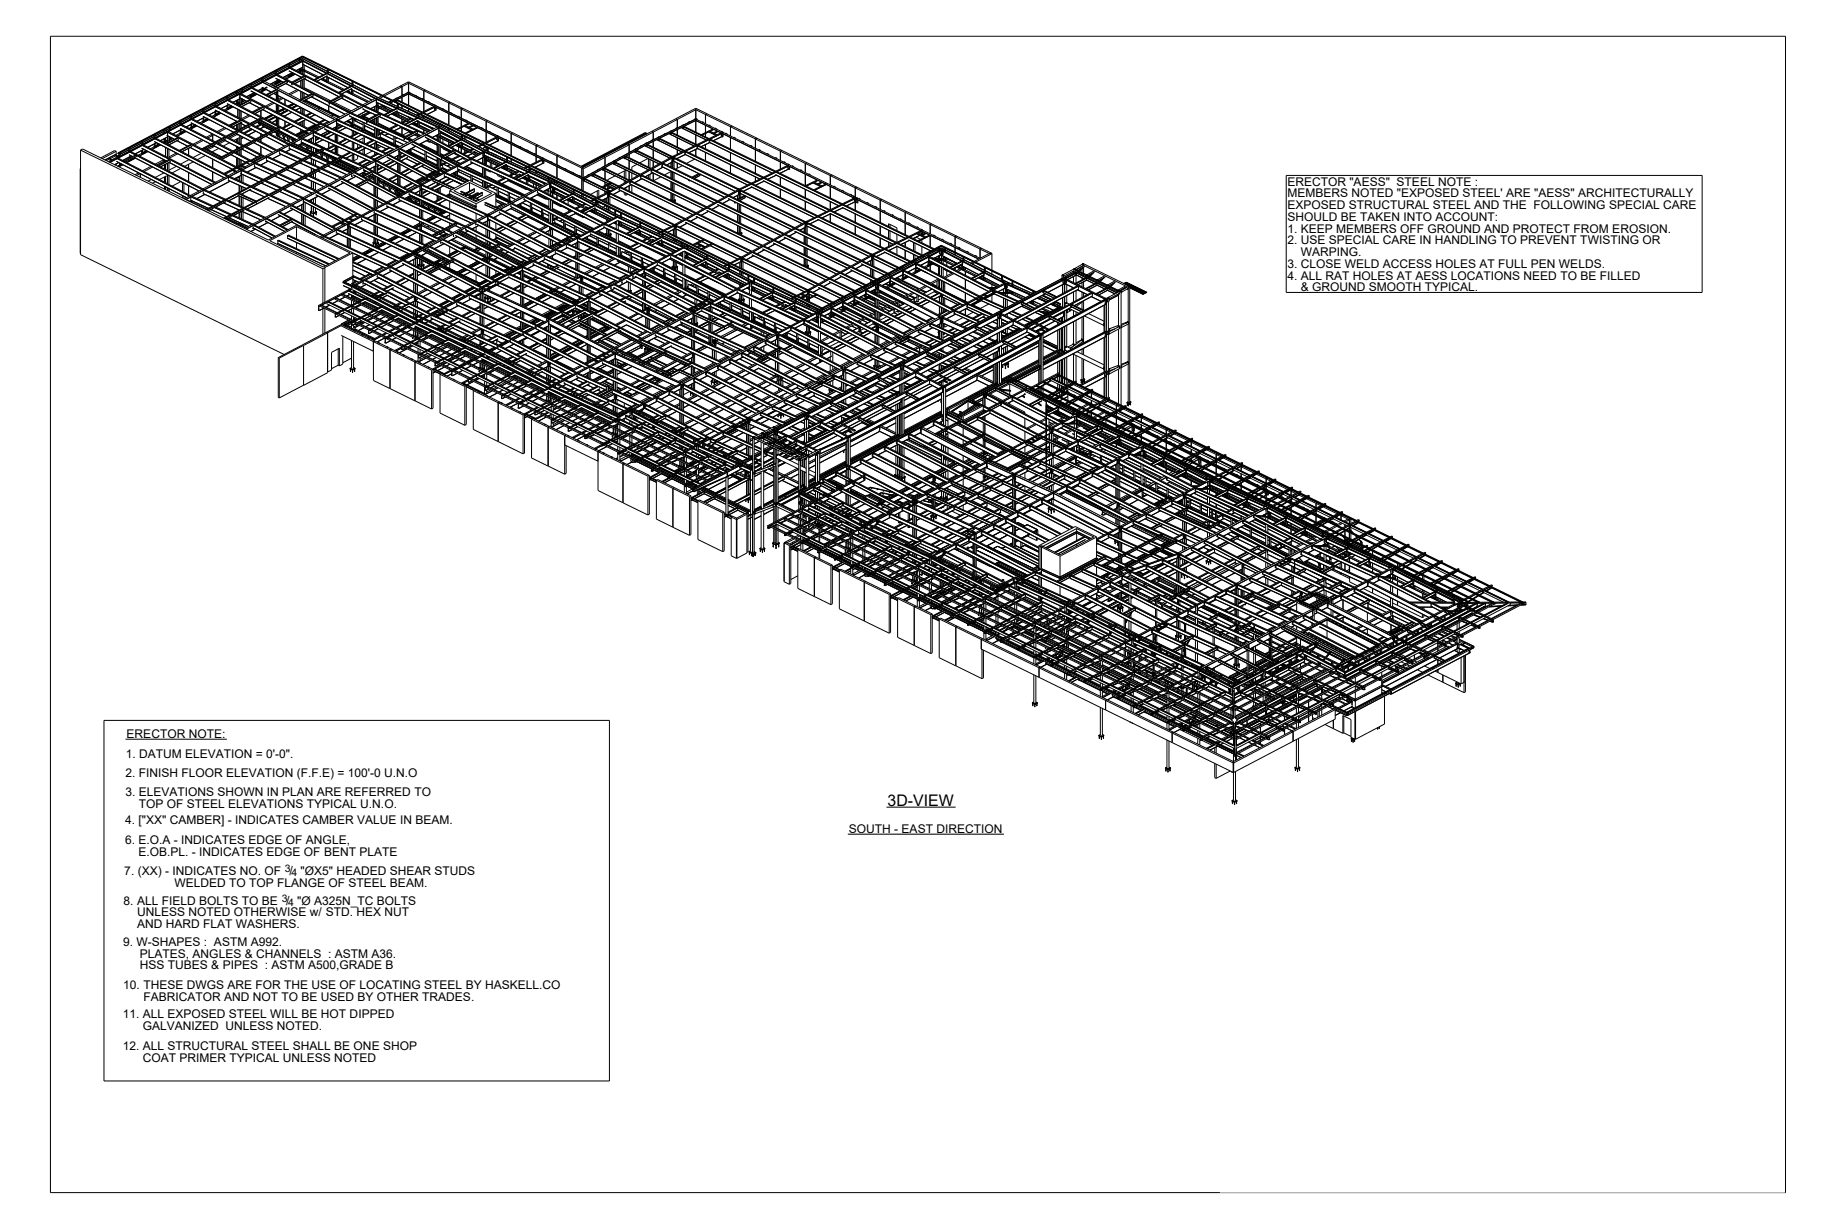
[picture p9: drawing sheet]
<svg xmlns="http://www.w3.org/2000/svg" width="914mm" height="610mm" viewBox="0 0 914 610" stroke-linecap="round" stroke-linejoin="round" font-family="sans-serif">
<defs><g id="words">
<text font-size="7.9" x="439" y="399">3D-VIEW</text>
<g font-size="5.9">
<text x="637" y="92">ERECTOR &quot;AESS&quot; STEEL NOTE :</text>
<text x="637" y="98">MEMBERS NOTED &quot;EXPOSED STEEL' ARE &quot;AESS&quot; ARCHITECTURALLY</text>
<text x="637" y="104">EXPOSED STRUCTURAL STEEL AND THE FOLLOWING SPECIAL CARE</text>
<text x="637" y="109">SHOULD BE TAKEN INTO ACCOUNT:</text>
<text x="637" y="115">1. KEEP MEMBERS OFF GROUND AND PROTECT FROM EROSION.</text>
<text x="637" y="121">2. USE SPECIAL CARE IN HANDLING TO PREVENT TWISTING OR</text>
<text x="644" y="127">WARPING.</text>
<text x="637" y="133">3. CLOSE WELD ACCESS HOLES AT FULL PEN WELDS.</text>
<text x="637" y="138">4. ALL RAT HOLES AT AESS LOCATIONS NEED TO BE FILLED</text>
<text x="644" y="144">&amp; GROUND SMOOTH TYPICAL.</text>
<text x="63" y="365">ERECTOR NOTE:</text>
<text x="62" y="375">1. DATUM ELEVATION = 0'-0&quot;.</text>
<text x="62" y="385">2. FINISH FLOOR ELEVATION (F.F.E) = 100'-0 U.N.O</text>
<text x="62" y="394">3. ELEVATIONS SHOWN IN PLAN ARE REFERRED TO</text>
<text x="69" y="400">TOP OF STEEL ELEVATIONS TYPICAL U.N.O.</text>
<text x="62" y="408">4. [&quot;XX&quot; CAMBER] - INDICATES CAMBER VALUE IN BEAM.</text>
<text x="420" y="413">SOUTH - EAST DIRECTION</text>
<text x="62" y="418">6. E.O.A - INDICATES EDGE OF ANGLE,</text>
<text x="69" y="424">E.OB.PL. - INDICATES EDGE OF BENT PLATE</text>
<text x="62" y="433">7. (XX) - INDICATES NO. OF / &quot;ØX5&quot; HEADED SHEAR STUDS</text>
<text x="86" y="439">WELDED TO TOP FLANGE OF STEEL BEAM.</text>
<text x="61" y="448">8. ALL FIELD BOLTS TO BE / &quot;Ø A325N_TC BOLTS</text>
<text x="68" y="454">UNLESS NOTED OTHERWISE w/ STD. HEX NUT</text>
<text x="68" y="460">AND HARD FLAT WASHERS.</text>
<text x="61" y="468">9. W-SHAPES : ASTM A992.</text>
<text x="69" y="474">PLATES, ANGLES &amp; CHANNELS : ASTM A36.</text>
<text x="69" y="480">HSS TUBES &amp; PIPES : ASTM A500,GRADE B</text>
<text x="61" y="490">10. THESE DWGS ARE FOR THE USE OF LOCATING STEEL BY HASKELL.CO</text>
<text x="71" y="496">FABRICATOR AND NOT TO BE USED BY OTHER TRADES.</text>
<text x="61" y="504">11. ALL EXPOSED STEEL WILL BE HOT DIPPED</text>
<text x="71" y="510">GALVANIZED UNLESS NOTED.</text>
<text x="61" y="520">12. ALL STRUCTURAL STEEL SHALL BE ONE SHOP</text>
<text x="71" y="526">COAT PRIMER TYPICAL UNLESS NOTED</text>
</g>
<g font-size="5.1">
<text x="141" y="432">3</text>
<text x="144" y="434">4</text>
<text x="139" y="447">3</text>
<text x="143" y="449">4</text>
</g>
</g></defs>
<g fill="none" stroke="#000" stroke-width=".5">
<path d="M25 18h859v573h-859zM129 40l-5 2 6-2M129 40h1M129 39v1M130 39l-6 2M130 39h.1M130 40h.1M130 38v2M136 36l-6 3M136 35v2M136 35l-6 3M137 37h-1"/>
<path d="M137 37v-2l-1 2M137 37l5 3-6 3M137 37l17 9M137 37l-6 3M138 40l-4 2 4-2M138 40l-2-1 4 2M138 40l-2 1M139 40h-1M142 40l-6 3M142 40l13 6M143 32v1M143 33h.1"/>
<path d="M143 33l-6 3 6-3M143 32h.1M143 38h.1M143 38l-2 1M143 32v1zM143 35l6 3M143 37v1M143 37h.1M143 34l8 4M143 34l-6 3 8 4M144 33l12 7M145 36l-5 2 5-2"/>
<path d="M145 36l-2 2M145 36h.1M146 37l-4 2M148 30h.1M148 30l-5 2M148 29l-5 3M148 29v1M148 35h-1M148 29v1zM149 34v1M149 35h.1M149 35h1"/>
<path d="M149 34h.1M149 34l1 1M149 34v1h1M149 38h.1M149 35v1M149 40v3M149 30h.1M149 30l37 19M149 30h1M149 35l-1 1M149 28h1M149 28l-67 35"/>
<path d="M149 28l190 93M149 28l256 125M149 28h.1M150 32l10 5-10-5M150 35h.1M150 28l-67 35M150 28l12 6M150 28h.1M150 28l-32 17M150 30l-31 16M150 30h.1M150 29l-1 1"/>
<path d="M150 29h.1M150 29l12 6M150 33l-3 2 3-2M150 30l-6 3M150 39v4M150 30l-96 50 4-1M150 35l7 4M150 35l7 3M151 37l-6 4M151 32v2M151 35v2M151 34l-1 1"/>
<path d="M151 34h.1M151 34v1M151 35h.1M151 38h.1M151 37v1M151 35h-1M151 38v1M151 38l18 9M151 35l7 3M151 38l-6 3M151 39l-5 2M151 39h.1"/>
<path d="M159 39l11 6M160 39h.1M160 39l2 1M162 38l10 5M162 36l-7 3M162 36l-12-6v7M162 38v3M162 36l-6 4 24 12M162 36l12 7M162 36h.1M162 36l-7 4M162 38l-5 2"/>
<path d="M162 34h.1M162 34v2M162 34l12 6M162 36l12 6M90 60l-1 1M94 58l-4 3M94 57v2M94 57l-4 3M94 59h.1M94 59h1M95 59l17 9M95 59l-5 3 17 8"/>
<path d="M95 57v2M95 59h-1M95 59l6-3 17 9M100 55h.1M100 55v-1l-5 3M100 55l-5 3M100 55l1 1M100 58l16 7M100 60l-1 1M101 59h-1v1M101 58v2M101 59h.1"/>
<path d="M101 55l5-3zM101 54v2M101 56h-1M101 56l13 6M101 56l6-3 12 6M101 58l-3 2M103 59h.1M103 59l-3 1M103 58v1M103 59l-2 1M103 59l-3 2M106 52v-1l-5 3"/>
<path d="M106 52h.1M106 52h1M106 54l11 6-11-5M106 57h.1M106 57l-1 1M107 51v1zM107 57h-1M107 57h.1M107 56l-1-1 1 2M107 55v2M107 52l-1 1M107 55l-3 2"/>
<path d="M109 55h.1M109 55l-3 2M109 56l-2 1M109 56l-3 2M109 54l4-2-3 2M112 49l-5 3 5-3M112 48v1M112 49h.1M112 48l-5 3M112 52l1 2M112 52l1 1M112 51l16 8"/>
<path d="M112 54h-1M112 54h.1M113 50l16 8M113 50l-6 3 17 8M113 49h-1M113 48l-1 1M113 48v1M113 52v2M113 53h.1M113 49l-1 1M114 52l-2 2M114 52h1"/>
<path d="M115 52l-3 2M115 52h-1M115 52h.1M115 53l-3 1M115 53l-3 2 3-2M117 46h.1M117 46l-4 2M117 45v2M117 50v1M117 50h.1M117 45v2zM117 46l2-1z"/>
<path d="M117 50v2M118 51h-1l1 1M118 51h1h-1M118 51h.1M118 49v2M118 52h.1M118 54v4M118 44v1M118 44h.1M118 45h.1M118 46h.1M118 45h-1"/>
<path d="M118 46h1M118 51v1M118 48l4 2M119 46l-65 34M119 46h.1M119 52l6 4M119 51h.1M119 47l-6 2 6 3M119 49l-4 2 4-2M119 47h.1M119 47v5M119 55v4"/>
<path d="M119 51l-1 1M119 46h-1M119 49l3 1M119 47l5 2-6 3M119 47l5 2M119 46v1M119 59l-5 3M119 46l34 18M119 51h1M119 46l6-2 33 17M119 44l1 1M119 49v3"/>
<path d="M119 55v4l4-2M119 44l-1 1M120 51h.1M120 60l3 1-5 3M120 59l-6 3M120 60l3 2M120 60l-6 2 4 2M120 50h-1M120 51h-1M120 49h-1M120 49v1v-1M120 44v1"/>
<path d="M121 49l-1 1M121 50l-1 1M124 43h.1M124 43l-4 2M124 43v-1l-4 2M124 57l-4 2M124 48h.1M124 48h-1M124 45l33 17-4 2M124 49l6 4M124 49l7 4M124 49l-5 3"/>
<path d="M124 49l-6 3M124 50l-4 3M124 47v1M124 47h.1M124 41v2M125 43h-1M126 46l-4 2M126 46l-2 2M126 46h.1M126 46h1M127 46h.1M127 46l-3 2"/>
<path d="M127 47l-3 2M128 59h.1M128 59l9 5-9-5 8 5-3 2M129 53l-6-2 6 3M129 55v3M129 58l-5 3M130 43l4 3M130 59h-1M130 59l8 4h-1M130 59l8 4M130 58l-18 10M130 45h.1"/>
<path d="M130 45h-1M130 59l-1 1M130 41l7 3-5 3M130 41l7 3M130 41l-5 2 36 19M130 44v1M130 44h.1M130 53l-5 2M130 44l-2 1 2-1M131 53l-6 3M131 40l18 10M131 54l-5 2"/>
<path d="M131 44l-1 1M132 44l-3 2 3-2M132 43l-2 2M132 43h.1M132 43v1M135 57l-4 2M135 51l-4 2M135 42l4-2-4 3M135 57l-3 2M136 46l27 15M136 51l-4 2M136 41h.1"/>
<path d="M136 41l-2 1M136 58l-3 2M136 41l1 1M137 41l2-1zM137 41h.1M137 40v1M137 58l-4 2M137 60l-2 1M137 46v1M137 47v3M137 52v3M137 58v4"/>
<path d="M137 44l-5 3M137 45l-4 3M137 45v2M137 52v4M137 45h.1M138 45h.1M138 45h-1M138 48v2M138 52v4M138 58v4M139 59h-1h1M139 57l4-2-4 2"/>
<path d="M139 48l-1 1M140 54h.1M140 54v1M140 55h1M140 55l-2 1M140 54l-2 1M140 49l-2 1M141 54l-3 1M141 54h-1M141 55h.1M141 55l-2 1M141 49v3"/>
<path d="M141 57v1M141 60v3M141 54l-1 1M141 41l12 6M142 40v1M142 54l-1 1M142 41l-5 3M142 41h.1M143 53l2-2-2 2M144 42h1M144 42h.1M144 41v1"/>
<path d="M144 56l-3 1M145 41v1M145 42h.1M145 51l-2 2M146 52l-3 1M147 55l2-2v3M147 52l-3 1M147 44l-4 3M147 52l-2 2M148 45l-4 2M149 53l-3 1M149 45v4"/>
<path d="M149 58h.1M149 58l-3 2M150 46v3M150 54v2M150 60v2M150 58l-4 2M151 44v-5l17 9M151 43l12 7M151 46v2M151 50v1M151 54v3M151 60v3"/>
<path d="M151 50l7 4M151 50l7 3M154 56l-3 1M154 48l17 9M154 46l-5 3M154 56l-2 1M155 46l-7 4M155 47h.1M155 47l-6 3 18 9h-1l-29-15 29 15M155 47l18 9M155 47l-5 3M156 57l-3 1"/>
<path d="M158 53l10 5M158 54l7 3M158 53l7 4M158 53h.1M158 53v1M158 54h.1M160 59l-2 1M162 41h.1M162 40l8 4M163 52v3M163 51v1M163 51h.1"/>
<path d="M163 50l6-3-18-9-6 3 18 9M163 52h.1M163 50h.1M163 50h1M165 57h.1M165 57l3 1M165 57h-1M165 51l9 4M166 59l-5 3M167 60v3M167 59h.1M167 60l-5 2"/>
<path d="M168 46l6-3 12 6M169 49l9 4-9-4M170 47l-7 4M170 47v1M170 48h.1M170 47l-6 4 9 5M170 47l9 5-6 3M170 47l10 5M170 48l-5 3 8 4M171 45l11 6M172 60l2 1M172 45h.1"/>
<path d="M172 45l2 1M172 56l-5 3M173 56l30 14M173 57l29 14M173 57h.1M173 56l9 3M173 56h.1M173 56l-6 3M174 44l10 6M174 43l-6 3M174 44v3M174 47h.1"/>
<path d="M174 43h.1M174 44l-5 3M174 40v2M174 40h1M174 59v3M175 59v3M175 40v3M175 40l22 11M175 45v2h-1M175 42l12 6M175 46l8 4M175 58l-5 3"/>
<path d="M175 60l5 2M176 59h-1M177 59l-1 1M177 57l5 2M179 57h.1M179 58h.1M180 52l8 4M180 54h.1M180 58v1M180 53v1l6 3M180 58l2 1M180 52l20 10 7-4v-2"/>
<path d="M180 53l8 3M180 52h.1M180 53l-6 3M180 57h-1M181 55l-4 2 5-2M182 60v1M182 59l18 9-7-4M182 55v1M183 55h.1M183 55l-5 3M183 56l-4 2M184 56l-4 1 3 2"/>
<path d="M184 54l3-2zM184 60h2M184 59l2 1M184 56h1M185 54h.1M186 53v2M186 57h.1M186 49h.1M186 54h-1M186 59v2M186 49l-6 3M186 49l21 9"/>
<path d="M186 51h.1M186 49l10 4M186 49l31 14M186 50v1M186 49v6M186 58v4M187 46h.1M186 53h1M187 52v1M187 51l8 3M187 53h.1M187 52h.1"/>
<path d="M187 49h-1M187 48v1M187 49h.1M187 48l10 5M187 53l5 3M187 51v1M187 58v4M187 51l1 2M187 54v1M187 58v3M187 53v2M188 53h.1"/>
<path d="M188 53l5 2M188 53h-1M188 58l17 7M188 56l18 9M188 54h-1M188 56l-6 4M188 56v1M188 57h.1M188 57l-5 3 2 1M188 57l-5 3M189 53l1-1v1M189 47l-2 1"/>
<path d="M189 52l-1 1M190 48l-2 1M190 53v1v-1M190 53h.1M190 53l4 2M190 53h1M191 53h.1M191 53h-1M192 57l5-2-5 3M192 51l2-1-2 1M193 51l2-1-2 1M194 50h-1"/>
<path d="M194 56l8 5M195 56l2 1M195 56l1 1M195 56h2M196 49h.1M196 50h.1M196 51h.1M196 50v1M196 55l9 4h-1M196 50l13 6M196 53l-6 4M196 53l22 10"/>
<path d="M197 55v3M197 54l-7 3M197 51h.1M197 51v2M197 58h.1M197 57l5 2M197 57l6 3M197 51v3M197 56v2M197 53l10 4-10-4M197 51l10 5M198 43h1"/>
<path d="M198 43l-9 4M198 43h.1M199 52v2M199 58h.1M199 43l-9 5M199 43v4M199 48v3M199 59v2M200 47h-1M201 60l-2 1M201 58h2M202 41l-4 2"/>
<path d="M202 41h.1M202 58h1M202 46l-8 4M202 41l-3 2M202 41l1 5M202 47v5M202 54v1M202 46h-1M202 46h.1M202 41v5M202 46v6M202 46l13 7"/>
<path d="M202 46h1M202 41l51 25M202 41l9 4M203 46l86 42M203 46l-6 3 12 6M203 46l-8 4 1-1M203 46h-1M203 58l-2 1M204 59l-2 1M206 47v1M206 60h1M206 60l9 4-1-1"/>
<path d="M207 60l8 4M207 59l9 4M207 57h.1M207 57h-1M207 60l-5 2M207 56h.1M207 58l11 5M207 56l22 11M207 56v2M208 57h-1M209 58h1v1M209 49h.1"/>
<path d="M210 58h-1M210 45v4M210 50v5M211 45h.1M211 45h-1M211 45l12 6M212 50l1 1M215 53l-7 3M215 52h1M215 52h.1M215 53v1M215 53l19 9"/>
<path d="M215 53l17 8M215 53l-7 3h1l31 15M215 53l-5 3 30 15M215 54h.1M215 53h.1M215 54l1 1M215 52v1M215 54h1M216 54h.1M216 55l-4 2M216 55h.1M216 53v2"/>
<path d="M216 52h.1M219 54h1M222 56v6M223 56h1M223 51h.1M223 51h-1v4M223 51l6 3M227 58h.1M228 59v4M229 54h.1M229 54l12 6M229 54h-1v5"/>
<path d="M231 60h.1M241 60v5M241 60h.1M241 60l35 17M335 59h.1M335 59v4M344 54l-21 11M344 54h.1M344 54v5M344 60v5M344 59h.1M344 54l-9 5"/>
<path d="M344 59l-12 6v1M344 59l-24 12M345 54v5M345 60v5M345 59h.1M345 54l4 3M345 60l140 68M345 54h.1M345 54l30 14M345 60h.1M345 59l-13 7M345 59l77 38v1"/>
<path d="M345 59v1M349 57v4M350 56l-1 1M350 56h.1M350 56l-1 1 13 6M40 74v52l101 50M40 74h1l92 45 14-7 28 13M40 74l120 59M54 79v-1l1 1M54 79h.1M54 79h1M54 79l-1 1"/>
<path d="M55 79l-1 1M55 79h.1M57 77l1 1M57 77h.1M57 77l-2 2M58 76l-6 3M58 75h-1l-7 3M58 75l-7 4M58 75v2l1 1M58 76h.1M58 80l34 18M58 79l36 18-3 1"/>
<path d="M58 79l36 18M58 78h.1M58 78l-3 1M58 76h1M58 77h.1M58 77l1 1M58 78l3 2M59 77l-1 1M59 76h.1M59 78h.1M59 76h-1M59 77h-1"/>
<path d="M59 76v1M60 76l-1 1M61 80h1M61 80h.1M62 80h.1M64 74l-4 2M64 74h.1M64 75v-2l-4 3M64 75h.1M64 78h.1M64 77l2 1M64 79v1"/>
<path d="M64 73v2zM64 79h.1M64 75l3 2M64 75l-5 3M65 75l13 7M65 77l-4 2M66 78l-2 2M67 78l32 17M67 78l-4 3 4-3M67 77h1M67 77h.1M67 77l-6 3"/>
<path d="M67 78h1M67 78l-5 2M67 78v-1l-5 3M68 77v1M68 77l32 17-6 3M68 78h.1M68 77l32 17M68 77h.1M70 71l-6 3M70 71h.1M70 76h.1M70 75h.1"/>
<path d="M70 73l12 7M70 76l-2 1M70 75v1M70 72v-2l-6 3M70 70v2M70 74v2M71 72h-1M71 74l-4 2M72 75h.1M72 75l-2 1M73 75h.1M73 75l-3 1"/>
<path d="M73 75l-4 2M76 68l-6 3M76 73h.1M76 71l1 1M76 73l-1 1M76 70l35 18M76 71l1 2M76 68v-1l-6 3M76 73h1M77 73h.1M77 72h.1M77 69l36 18"/>
<path d="M77 69l-6 3 36 18v1l-23-12M77 71v2M77 67l-1 1M77 68h-1M77 68l5 3M77 71l-4 2M78 71l-5 2M78 71h.1M78 71l-2 2M79 71h-1M79 71h.1M79 71l-2 2"/>
<path d="M79 72l-4 2M79 70l4-2-3 2M80 72l-5 2M81 79h.1M81 79l-4 2M81 79v1M81 65l-4 2M81 65h.1M81 64l-4 3M81 64v2M81 70h.1M81 80l-3 2"/>
<path d="M81 80h.1M82 69v2M82 69h.1M82 69h-1l1 2M82 71h.1M82 64l-1 2M82 79l-1 1M82 69v1h1M82 69l1 1M82 73v4M82 80h.1M82 68v1"/>
<path d="M82 70v1M82 63h1M82 63l-24 13M82 63h.1M82 64h.1M82 64v1M82 64h-1v2M82 70l-1 1M82 65h1M82 65h.1M83 67l3 2M83 63l-24 13"/>
<path d="M83 63h.1M83 70h.1M83 65h.1M83 65l-24 13M83 65v6M83 74v4M83 65v1M83 66l5 2-6 3M83 65l5 3M84 65l16 9M84 64h-2M84 64h.1"/>
<path d="M84 65h-1M84 63v1M84 65h.1M84 68v2M84 72h.1M84 74v4M84 70h.1M84 64l-2 1v-1M84 63l-2 1M84 69h.1M84 65l-1 1M84 69v1"/>
<path d="M84 68v1M84 63v1zM84 79l-14-7 14 7-6 3M84 79h.1M84 79l-6 3M85 68l-1 1M86 69l-2 1M87 76l-3 2M88 70l5 2M88 76l-4 2M88 68l7 3-6 3M88 68l-5 3 28 15"/>
<path d="M88 68l29 15-6 3M88 68l-6 3M89 69l-5 3M89 61l-5 2 5-2M89 60v1M89 61h.1M89 60h.1M89 64l1 2M89 65h1M89 66l-2 1M89 66h.1M89 62l17 9"/>
<path d="M90 66h.1M90 64v2M90 65h.1M90 61l-1 1M90 64l-4 2M91 65l-2 1M91 65h.1M92 64l-1 1M92 64h.1M92 65l-3 1M92 65l-4 2 4-2M93 73v4"/>
<path d="M93 79h.1M94 79l-5 2M94 73l21 11M94 63h.1M94 62h1M94 61l16 8M95 63l-1 1M95 63h.1M95 62v1M95 63h-1M95 62h.1M95 61v2"/>
<path d="M95 72l22 11M95 71l-6 4M95 73l-5 2M95 72l-5 3M95 61l-3 2M97 62h.1M97 62l-3 1M97 62l-2 1M97 62l-3 2M100 76l-4 2M100 69l-4 2M100 60h.1"/>
<path d="M100 60h1M101 60h.1M101 70l-5 2M101 74l8 4M101 74h-1l9 4M101 74h.1M101 73h.1M101 73l9 5-9-4M102 77l-4 2M104 71l-15-7 15 7M105 67l-3 1M105 67h.1"/>
<path d="M105 67l-2 1M105 67v3M105 72v1M105 75h.1M105 79v4M105 66v1M106 72l7 4M106 67h-1M106 70l-6 4M106 72l-3 2M106 71l9 4-5 3M106 71l9 4"/>
<path d="M107 70v1M107 71l-5 3M108 73l-3 2M109 78l8 5M109 78l6-3 8 5M111 69l7 4M111 63l-4 2M111 68l-4 2M112 70l-3 1M112 68l8 4-5 3M112 68h.1M112 68l-5 2 9 5"/>
<path d="M112 68l8 4M112 64l-4 2M112 69l-4 2M112 68l-12 6M112 68l9 4M114 71l-3 1M115 75h.1M115 76l-5 3M115 75l-6 3M117 60l-4 2M117 60h.1M117 60v1"/>
<path d="M117 66l7 4M117 78v5l6-4M117 66v1M117 75v1M117 62v2M117 69v1M117 73v1M117 65l-5 2M117 67l-3 1M117 67h.1M117 67h1M118 65l8 4-5 3"/>
<path d="M118 73h.1M118 78v4M118 65l-6 3M118 65h.1M118 65l8 4M118 62v2M118 68v3M118 75v1M118 65l-5 3M118 65l9 4M118 68l-2 2M119 67v4"/>
<path d="M119 74v3M119 79v3M119 61l3 1-3-1v3M119 65l5-3-5 3M119 61v2M119 65h.1M119 79v2M120 74l7 4M120 60l-5 3M121 72h.1M121 68l-2 1 2-1M121 73l-4 2"/>
<path d="M121 72l-6 3M124 79h.1M124 61v1M124 79v1M124 79l-7 4M124 80l-4 2M124 61l9 5M124 64l-3 2M125 64l-4 2M126 71l9 4M126 69l-5 3 21 10M127 69h.1"/>
<path d="M127 65l-4 2M127 70l-5 3M127 69l10 6-11-6M128 61l1 1M128 60v1M128 60h.1M128 60l8 4M128 60l1 1M128 60l-3 2 3-2 8 4M128 78l1 1M129 61v1M129 61h.1"/>
<path d="M129 61l-2 2M129 77l-5 2M129 62h.1M129 66v1M129 69v1M129 73v3M129 77l-8-5-5 3 8 4M129 64h.1M129 62l6 2M129 62l-2 1M129 77l-4 3h1M129 77l2 1 1-1 11 5"/>
<path d="M129 77l2 1M129 61l7 3M129 77h1M130 77l-6 3M130 78l-5 2M130 77h.1M130 61h.1M130 62l1 1M130 67l-7-4 7 4M131 78l-5 2M131 63h.1M131 63l-2 1"/>
<path d="M131 62v1M132 67l9 5-9-4M132 79l9 4M132 79h.1M132 63h1M132 78v1M132 78l-5 3M132 66l-8-4 8 4-5 3M132 66l11 6M133 66h.1M133 63h.1M133 80l-4 2"/>
<path d="M133 67l-5 2M133 66l10 5M134 64v1M134 66l5-2-5 2M134 65h.1M134 65l-4-3 5 3M136 65h.1M136 65l1 1M136 65l9 4M137 75l-6 2M137 65l8 4M137 65v2"/>
<path d="M137 65h.1M137 66h.1M137 67h.1M137 67l7 4M137 66v1M137 65v-1l10 5M137 65l9 4M138 66v2M138 65h2M138 76l9 4M138 76h.1M138 68h.1"/>
<path d="M138 75v1M138 63l11 5M138 63l-17 9M139 74l10 5M139 74l-6 3M139 74l-6 4M139 66l-1 2M139 74l4-2-4 2M139 76l-4 3M140 67l1 2M141 69h.1M141 67v2"/>
<path d="M141 69v1M142 68l1 2v-1M143 71l-6 3M143 72l11 5M143 73l9 5M143 73h.1M143 72v1M143 71l11 5M143 71v1M144 61l-4 2M144 74l-3 1M144 62l-4 1"/>
<path d="M144 74l-2 1M144 68h1M144 72h.1M144 72l10 4M145 69v1M145 72h-1M145 71l-1 1M145 69h1M145 69h.1M145 69l1 1M145 71l4-2 11 4M145 70h.1"/>
<path d="M145 62l-3 2M146 70h.1M146 69h.1M146 69h1M146 73h.1M147 67l2 1M148 61l3-2-3 2M149 68l-6 3M149 71v2M149 68l11 5M149 60v2M149 64v1"/>
<path d="M149 71l5 3M149 70l9 4M149 70h.1M149 69v1M149 79l9 4-9-4-6 3 6-3M149 79h.1M149 69l-4 2M149 68l31 14M149 68h.1M149 79l-10-5h-1l11 5M150 71l4 2M150 72v1"/>
<path d="M150 79l8 4M150 80l-6 3M150 67h.1M150 65l-4 2M150 67v1M150 71l-2 1M151 65l-4 2 4-2-21-11 21 11M151 67h.1M151 65l2 1zM151 65l1 1-3 2v-1M151 66l-3 1M152 72h.1"/>
<path d="M152 66l-4 2M152 73v1M152 70l3-2-3 2M152 64l-5 3M153 64l-22-11-6 3 22 11M153 73v1M153 69l1 1M153 64h.1M153 64l-2 1 2 1 2-1M153 64l-6 3M153 78l8 4M153 64l2 1-2-1"/>
<path d="M154 77l9 4-9-4-4 2M154 76h.1M154 76l-11 6M154 70h.1M154 69v1M154 73v2M154 79v2M154 65h.1M154 77l-3 2M154 76l9 4M155 76l5-2 9 4M155 67h.1"/>
<path d="M155 63l3 1zM155 66v5M155 73v2M155 79v2M155 66h.1M155 66l-5 2M155 67l29 13M156 76l-12-5 11 5M156 77h.1M156 76v1M156 64l-2 1M156 76h-1"/>
<path d="M156 62l-4 1M156 65h.1M156 77l8 3M156 74h.1M156 68v3M156 74v1M156 79v3M156 74l1 1M156 75h1M156 71l6 3 3-2M156 76l1 1M156 64l-1-1-1 1"/>
<path d="M156 63h2h-1M156 77h1M157 64l-2 1M157 76v1M157 68h-1h1M157 62l2 1M158 68l-2 1M158 76l7 3M158 61l-5 3M158 68l-2 2M158 75l8 4M158 61l3-2-2 2"/>
<path d="M159 61l-6 3M159 76v2M159 75l7 4M159 61l-3 2M159 75l8 3M159 75h1M159 75l7 3M159 78h.1M160 77l-1 1M160 69l-4 2M160 74l9 4M160 73l-6 3"/>
<path d="M160 74l-4 3 4-3M161 62l30 14M161 62l-2-1 1 1-3 2M161 64l28 13M161 64h.1M161 63v1M161 63l-5 2M161 62l31 14M161 62h.1M161 76h.1M162 78v2M162 68l4-2-4 2"/>
<path d="M162 80h.1M162 60l-2 2M163 78l-1 2M163 65l-4 2M163 60v1M163 65v1M163 68h.1M163 71v2M163 65l-3 2M164 65l-4 2M164 79l1 1M165 80l4-2-4 2"/>
<path d="M166 79h.1M166 72l-4 2M166 64h.1M166 74l-2 1M166 63v1M166 66v4M166 72v4M166 78v1M166 61h.1M166 61h1M167 61h-1M167 63v2"/>
<path d="M167 67v3M167 72v4M167 78v1M167 61h.1M167 61l28 13M167 73h1h-1M167 61v1M167 62v3M167 73v3M167 79l10 5M168 79l9 5M168 79l10 4"/>
<path d="M168 62l-3 2M169 78l10 4M169 80h.1M169 62l-2 1M169 78l-6 3M169 78l-3 2M170 62l-3 2 3-2M171 69l-3 2M171 63l-3 2M171 60l3 2M172 69l-4 2M173 75l-4 2"/>
<path d="M173 70l-3 2M174 76l-4 2M174 64l3 2M174 68l3-2-3 2M174 61l-2-1 2 1v1M174 61h.1M174 62h1M174 62h.1M174 62h-1h1M174 63h.1M174 62v1M174 62l1 1"/>
<path d="M174 65v2M174 70v4M174 77v3M175 61l-1 1M175 61h-1M175 62h.1M175 62v1M175 62l5 2h-1M175 80h.1M175 62l5 2M175 65v2M175 71v3"/>
<path d="M175 76v4M175 71v3l4-2M175 61l5 3M175 76l-4 2 4-2M177 66l-4 2M177 71v2M177 77v2l-2 1M178 70l2-2v3M179 67l5 2M179 67l-4 2 4-2M179 64h.1M179 64l1 1"/>
<path d="M179 65h.1M179 73l-3 1M180 68v3M180 74v2M180 61v3M180 64h.1M180 65h-1M180 65h.1M180 65l1-1 5 3M180 65l6 2M180 62h1M180 74v3"/>
<path d="M181 64l5 3M181 64h.1M181 62v2M181 62h.1M181 64h-1M181 62l5 3M181 64l-1 1M181 73l-4 2M181 79l-4 2M181 60l1 1M181 60h.1M182 61h.1"/>
<path d="M182 79l-4 2M183 72l3-2-3 2M183 80l-4 2M184 75l-3 2M185 69l-4 2M185 70l-4 1M185 79h.1M186 63v5M186 71v2M186 75v2M186 79l1 1M186 79h.1"/>
<path d="M186 79v1M186 79l-31-14 30 14M186 71h.1M186 80l-5 3M186 80h.1M186 79h-1M186 80v5M186 80l22 11M186 68h.1M186 64v4M186 70v4M186 76h.1"/>
<path d="M186 80h1M186 78v1M186 80l-64 33 4-1 10 5M186 71l5 3M187 80h.1M187 79l22 12M187 80l5-3 22 11-2 1M187 76l-4 2M187 79l-1 1M187 79v1M187 61l5 3M187 61l6 3"/>
<path d="M187 64v4M187 72v2M187 78h.1M187 73h.1M187 65h.1M187 67h.1M187 64v3l1-1M187 72v1M187 66h.1M187 68l8 4M187 76l-3 2M187 69h1"/>
<path d="M188 69h.1M188 66h.1M188 68h.1M188 64v2M188 68l7 4M188 66l-1 1M188 68v-2l7 3M188 68l7 3M189 66l1-1-1 1M189 73h-2M189 77l-4 2M190 65l-2 1"/>
<path d="M190 67l2-1-1 1M191 76l3-2-3 2M192 78h.1M192 77v1M192 76h.1M192 77l22 11M193 73l-4 2M193 75h1M193 64l8 4M193 79l-3 2 4-2M194 60l2 2-2-1M195 80l-4 2"/>
<path d="M195 72h.1M195 68v4M195 72l2 1-2-1M195 72l3 1M196 70h.1M196 71v1M196 68v4M196 72l2 1M196 70l4 2M196 70v2M196 72h-1M197 62l-5 2"/>
<path d="M197 68l-1 1M197 79h.1M197 77v2M197 62l-5 2h1M197 62l-4 2M197 73l-31-14 31 14M197 75h.1M197 75h1M198 75v4M198 75h-1M198 75h.1M198 75l18 10"/>
<path d="M198 73h-1M198 74l-6 2 22 12M198 74l22 11M198 63l6 3M198 77l1 1M198 77h1M198 75v1M198 77v3M199 63l-4 2 4-2M199 63v4M199 76l-4 2 4-2M200 69h.1"/>
<path d="M200 68v1M200 68l4 2-2-2M201 77l-3 1M201 62l9 4M201 62l6-4 10 5M201 78l6 3M201 75l2 1M202 75h1M202 78l-3 2 3-2M202 68l2 1M202 65l-3 2M202 62h.1"/>
<path d="M202 65l2 1M203 74v2M203 76h-1M203 76h.1M203 76l7 3M203 74v1M203 75h.1M203 75l7 4M204 74l6 3M204 71l21 12M204 72h.1M204 71h.1"/>
<path d="M204 70h.1M204 61h1M205 61l2 2M205 61l2 1M205 67l2 1M206 67l2 1M206 72l-5 3M206 66l2 1M207 65l3 1M207 65l-7 3M207 65v1M207 66h.1"/>
<path d="M207 65l-6 3M207 62h.1M207 60v3M207 63h.1M207 66l-5 3M207 62l6 3M207 61l7 3M208 71l8 5M208 71l8 4M210 63v1M210 64v2M210 75v4"/>
<path d="M210 79v1M210 68l14 7M210 68h.1M211 68h-1M211 79l5 3M211 67v1M211 80h-1M211 66l-1 1 1-1M211 79h.1M211 79h-1M211 79l-1 1M211 77h.1"/>
<path d="M211 75v4M211 70h2M211 77l5 3M211 77v2M212 69l4 3M212 65l-8-4 8 4M212 69l-4 3M213 65h.1M213 70h.1M216 67h.1M216 67v1M216 78v5l-3-2"/>
<path d="M216 71v5M216 63h.1M216 67v2M217 63l-96 50M217 63h-1M217 63h.1M217 63h1M217 65h.1M217 64v1M217 63l23 12M217 63v7M217 72v5"/>
<path d="M217 79v5M217 61h.1M217 68h.1M217 68h1M217 65l10 5M217 63l-6 4 11 5M218 63h.1M218 61h.1M218 63h-1M218 63l11 6M218 66l-4 2M218 61h-1"/>
<path d="M218 66h.1M218 63l-31 17M218 62l11 6M218 68h.1M218 68l6 3M218 65v2M218 68v2M218 72v5M218 79v5h1M218 73l5 2M218 67l7 4M218 66l8 4"/>
<path d="M218 65l6 3M218 76l2 1M218 76l1 1M218 79v3M218 68h-1M218 79h.1M218 79h1M218 68l7 3M219 78v1M219 79h.1M219 79v3h-1M219 78l8 4"/>
<path d="M219 78l6-4 8 5M219 73l3 2M219 66h.1M219 68h.1M219 69v2M220 78l7 3M221 78l2 1M221 78l3 1M222 75h.1M222 75h1M222 64v1M222 67h.1"/>
<path d="M222 69v1M222 70v2M222 72l11 6M222 72l6-3 11 6M224 68h.1M224 70h.1M224 71h.1M224 73h.1M224 70v1M225 76l2 1M225 74l-7 3M225 76l6 3"/>
<path d="M225 74l-14-7-6 3 14 8M225 74h.1M225 75h.1M225 74l-6 4M225 75l-5 3M225 72l11 5M226 64h.1M226 72l2 1M227 72h.1M227 73v2M227 77h.1M227 77l-4 2"/>
<path d="M228 71h.1M228 69l-6 3M228 72l-1-1 1 2M228 71v5M228 73h.1M228 63v2M228 67v1M229 67h.1M229 70l-6 3M229 67v2M229 69l-7 3M229 73h-1"/>
<path d="M229 73h.1M229 67l12 6M229 72l4 2M229 71l5 3-2 1M229 73l4 1M229 73l7 3M229 71v2M229 68l11 6M229 78l1 1M230 78l-4 2M230 63h2M230 67v2"/>
<path d="M230 73h.1M230 74v2M230 78v1M230 62l4 2-4-2M230 62l-4 2M230 62l-3 2M230 66h1M230 62l2-1 2 1-2 1M230 79h.1M231 68v1M231 73v1M231 74v1"/>
<path d="M231 75l-2 1M232 63h.1M232 63l1 1M232 61l-2 1M232 75l-2 1M233 78l-7 4M233 79l32 15-32-15-6 3M233 79v1M233 79l-6 3M233 78l11 5M233 78v1M234 76l-3 1"/>
<path d="M234 62l2 1-6 3M234 62l-2 1M234 62h.1M234 62l54 27M235 74l-2 1 2-1M235 62l-2 1M235 75v1M236 63l-5 3M237 76l-3-1 3 1M238 76l-10-6 10 6M238 63l1 1M238 72h-1"/>
<path d="M239 78h.1M239 78v3M239 78v1M239 74l2-1v2M239 72l-2 1M239 75h1M239 75h.1M239 75l-6 3M239 76v2M239 73v1M239 78h1M239 77l1 1"/>
<path d="M239 77h.1M239 77v1M240 77h.1M240 75h.1M240 78h.1M240 78l-4 2M240 75l-6 3M240 75l10 5M240 75l33 15M240 77l-1 1M240 75v6M240 72h.1"/>
<path d="M240 79h.1M240 79l1-1zM240 77l9 4-9-4M240 74l1 1M240 74v1M240 79l6 3M240 71l22 11M240 78h1M240 77v1M240 79v3M241 79h.1M241 65v5"/>
<path d="M241 78v1M241 79v3M241 79h-1M241 73v2M241 77v2M241 78h.1M241 73h1M241 73l1 3M242 78l6 3M242 73v3M242 78v1h-1M242 73l9 5"/>
<path d="M242 79l5 3M242 75l9 4M242 76h.1M242 65l1 1M243 75h.1M243 79v1M243 75l3 2M243 76h.1M246 68l-7 3M246 67l1 1M246 68v1M246 68h.1"/>
<path d="M246 69v1M246 68l-7 4 1-1M246 68l-5 3 22 11M246 68v-1l12 6M246 70h.1M246 70h1M246 69h.1M247 70l-5 2M247 70h.1M247 68l-1 1M247 68v2M250 69l1 1"/>
<path d="M251 80h.1M251 80l-7 3M251 78v2zM251 78l11 5M251 79l11 5M253 66v5M253 71v6M253 79v1M253 66l12 6M254 71h.1M254 66h-1M254 66h.1"/>
<path d="M257 73h1M258 73h.1M258 73h-1M261 74l1 1M264 76l1 1M265 72v5M265 77v3M265 72l11 5M266 72h.1M266 72h-1M268 79l-7 3M268 78l1 1"/>
<path d="M268 79v1h1M269 79l-7 4 1-1 32 16h1M269 79l-6 3 144 70M269 79h.1M269 78v1M269 79v2M276 77v5M276 77l12 6M276 77h.1M276 77l13 6M299 78h1v4M299 78h.1"/>
<path d="M304 80h.1M307 78h-1M309 78v1v-1M309 78h.1M309 78l12 6M309 78h1M310 78h.1M310 78l12 6M310 77l12 6M311 71l-23 12M311 71v1M311 71h.1"/>
<path d="M311 71v1v4M311 79v5M311 76v2M312 75v1M312 75h.1M314 74h.1M314 75v1l1-1M314 75h.1M315 75l11 6M315 75h.1M315 75h-1M315 75l12 6"/>
<path d="M315 75l-26 14M315 74h.1M315 74l13 6M318 72l-1 1M319 66h1M319 66h.1M319 66l-31 17M320 72v1v-1M320 67h.1M320 66l-32 16M320 66l-32 17M320 66h1"/>
<path d="M320 66h-1M320 72l12 6M320 71h.1M320 71l-31 17M320 72h.1M320 71l-16 9M320 71v1M320 72l-5 2M320 72l-16 8M321 78l-4 3M321 79v4M322 79v4"/>
<path d="M323 65h.1M323 65l-12 6M323 69v1M323 74v4M323 65v4M323 70v3M323 80v3M326 69v1v-1M326 69h.1M326 70l12 5M326 69l-6 2 13 6-1 1M326 69l13 6"/>
<path d="M326 68h.1M326 68l13 7M329 66v1M332 65h.1M332 66v1M332 66h.1M332 67l12 5M332 66l13 6M332 67h.1M332 78h.1M332 78h1M332 78l-31 17"/>
<path d="M332 66l-12 6M333 78h.1M333 78v2M333 78l-31 17M333 80h.1M333 77l-1 1M333 77h.1M333 78v5M333 77v1M333 77l1 1M333 80l13 6M333 78l32 16"/>
<path d="M334 78h.1M334 78h-1M334 78l32 16M334 78l-1 1M334 80v3M335 63v1M335 63v-4l-46 25M335 64v3M335 68v5M335 74v2M335 78v1M338 62h.1"/>
<path d="M338 63v1M338 63h.1M338 64l12 5M338 63l13 6M338 63l-5 2 12 7M339 63l12 6M339 75h.1M339 76l31 16M339 76h.1M339 75l33 16M339 75v1M339 75l-5 3"/>
<path d="M339 77l-4 2M340 75l111 54M340 75h-1M341 60v1M344 79l-4 2M344 67v4M344 74v3M345 67v4M345 74v3M345 72h.1M345 73l31 16M345 73h.1"/>
<path d="M345 72v1M345 72l33 16M345 72l-5 3M345 74l-4 2M346 72l65 32M346 72h-1M348 60v1M349 69v1M349 72v2M349 75v5M349 61h.1M349 62v4"/>
<path d="M349 66v2M351 65l-4 2M351 69h.1M351 65l3 2M351 62h1M351 70l31 16M351 70h.1M351 65h.1M351 65l-3 2M351 65l4 2-4-2M351 69l33 16M351 69v1"/>
<path d="M351 69l-5 3M351 71l-4 2M352 65l1-1 2 1-2 1M352 69l111 54M352 69h-1M352 69l5-3-23 12M353 66h.1M353 64l-2 1M353 70l5-3zM354 66l2-1 1 1-2 1M354 64h1M355 67l-22 10"/>
<path d="M357 65l1 1M357 66v1h1M357 66h.1M357 67h1M358 67h.1M358 65l-1 1M358 66v1M358 66v2h-1M359 66l1 1M362 67h.1M362 63v4M362 68v6"/>
<path d="M362 76v4M362 63l24 12M362 62v1M362 62h.1M363 68l1 1M367 70l1 1M372 72v1M374 74v6M374 73h.1M375 68l-1 1v4M375 68h.1M375 68l24 13"/>
<path d="M376 74v1M376 75h.1M380 76l1 1M384 78l1 1M386 75v4M386 79h.1M386 75l37 18M387 75h-1M387 75h.1M387 74v1M40 84h.1M40 83v1"/>
<path d="M58 81v1M58 82h.1M58 82h1M59 82h.1M59 81l-2 1M59 82h-1M59 81l1 1M60 81v1M60 81l-1 1M61 82h-2M62 80l33 17M68 87l1-1v2"/>
<path d="M69 86l-2 1M70 86v2M75 82l-4 3M75 89l-2 1M76 83l-5 2M77 90l-2 1M78 82l23 12h-1M79 82l5-3 22 12-6 3M81 86l-4 2M81 82v2M81 88v2M81 92v2"/>
<path d="M82 87v3M82 93v1M82 81v3M83 87l-4 2M83 81v3M83 87v4M83 93v1M84 87v4M84 93v2M84 80l21 11-21-11v5M84 80l-5 3M87 82l-3 2"/>
<path d="M89 83l-4 3M89 90l-4 2M90 90v5M90 97v1M91 91v4M91 97v1M92 99l10 5M92 99h.1M92 99l3-2-3 2M93 85v5M93 92v4M93 81v2"/>
<path d="M94 97l11 5M94 99l9 4M94 99h.1M94 98v1M94 100h1M95 97l10 5M95 97h-1M95 97l6-3-6 3M96 80l-5 2M97 98l4-2-3 2M100 94h1l11 5M100 94l11 5"/>
<path d="M100 96l9 4M100 96h.1M101 95l-1 1M105 85v4M105 85v5M111 86l2 1M111 99l9 4-8-4-6 3M112 100l-5 3M113 87l-6 3M113 89l9 4M113 89h.1M113 88v1"/>
<path d="M113 87l11 5-11-4-12 6M113 87l11 5M114 90l-10 5 10-5M115 84l2 1zM115 84l2 1M115 84l-3 2M117 85l-4 2M117 83h.1M117 89h.1M117 88v1M117 83l-1 1 1 1 2-1M117 83l-6 3"/>
<path d="M118 83l2 1M118 97l8 3M118 97h.1M118 88h.1M118 96v1M118 96l-6 3 19 9M118 97l-5 2M118 96l6-3 9 4M118 84h.1M118 92v3M118 97v5M118 87v2"/>
<path d="M119 84l-2-1 2 1M119 84h-1M119 83h.1M119 84l11 5M119 86h.1M119 84h.1M119 82l3 1zM119 82v2M119 84v6M119 92v3M119 97v5M119 87l-3 1"/>
<path d="M119 96l5-2-4 2M120 84h.1M120 84l-6 3M120 84h-1M120 84l10 5M120 86l8 4M120 87v3M120 93v1M120 96v1M120 98v5M121 83l-2-1-1 1M121 83l-2 1"/>
<path d="M121 80l-7-3 8 3M122 81h2M124 94l7 3-8-3M124 92l19 9M124 92h.1M124 92l-19 10M124 92l9 4M125 81l-1-1 2 1M125 80l-4 3M125 93l6-3-6 3M126 81l11 5M126 82l9 5"/>
<path d="M126 82h.1M126 81v1M126 81l-6 3M126 80l11 5M126 80v1M127 100l-9-4 9 4M127 81l5-3 10 5M127 83l-5 2M129 91l8 3M130 89l9 4M130 89h.1M130 89l-6 3"/>
<path d="M130 89l-5 3M131 89l8 4M132 98l10 4-9-4M133 96h.1M133 96l-12 7M133 97l-12 6M133 98l-11 6M133 96l11 5M136 87l8 4M137 86l8 4M137 85v1M137 85l-7 4"/>
<path d="M137 86l-6 3M137 86l-5 3 5-2M137 85l9 4M138 95l10 4M139 93l11 5M139 93h.1M139 93l-6 3M139 93l-5 3M140 94l-6 3M140 93l10 5M141 94l5-3-5 3M142 84l8 4"/>
<path d="M143 82l-6 3M143 82h.1M143 83l8 4M143 83h.1M143 83l-6 3 6-3M143 83l-5 3M143 82l9 4M145 91l9 5M146 90l10 5M146 90h.1M146 90l-7 3M146 90l-6 3"/>
<path d="M146 90l11 4M146 90l6-3-5 3M148 81l8 3M149 98h.1M150 98h-1M150 98h1M150 98h.1M150 100h.1M150 99l-5 3 22 11M150 99v6M150 99h.1M150 100l19 10"/>
<path d="M150 98l23 12M151 98h.1M151 98l-1 1M151 98l22 12M151 88l9 4M151 98l6-3 22 12M152 86l10 5M152 86l-6 4M152 87v1M152 88l-5 2M152 88h.1M152 86l11 5"/>
<path d="M153 99l5-2-5 2M154 83v2M154 90v3M154 95v1M154 86v1M154 99v1M155 90v4M155 84v1M155 86v2M155 98v3M156 85v3M156 91v3"/>
<path d="M156 98v3M156 96l19 10M157 97h.1M157 95h-1M157 85l10 4M158 83l11 5M158 83l-6 3M158 83h.1M158 83l-6 4M159 84l-6 3 6-3M159 83l10 5M162 82l10 4"/>
<path d="M163 93l20 11M163 93h.1M163 81l10 5M163 81h.1M163 81l-5 2M163 91v1v-1M163 81l-4 2M163 82l-3 2M163 81l11 4-10-4M164 94l-5 2M165 80l-1 1M165 80v1"/>
<path d="M165 81h.1M167 81v-1l9 4M167 80v1M168 81h.1M169 90l21 11M169 90h.1M169 88h.1M170 88h-1M170 82h.1M170 83l3 2M170 90l-4 3 4-2M171 82h.1"/>
<path d="M172 84l2 1M173 83h.1M173 85h.1M173 83v1M174 88h.1M174 87h.1M174 86v1M174 87v1M174 85v1M175 87l5 2M175 82l-1 1 1-1v1M175 85l-5 3 6 4"/>
<path d="M175 85l7 4-6 3M175 85l7 4M175 85l-11-5 11 5M175 84h.1M176 85l4 2M176 85h-1M176 84h.1M176 84l-9-4 9 4M176 92h.1M176 87l-4 3M177 83l-1 1M179 86l1 1"/>
<path d="M179 86h2M179 86l1 1v-1M180 85l1 1M180 84h.1M180 84l3 1M180 83v1M180 85l2 1M180 83l4 2-5 2M180 83l4 2M180 83l-4 2M180 82v1v-1M181 83l22 11"/>
<path d="M181 85l-3 1 3-1M182 90l14 8-14-8M182 87l3 2M182 89l-6 3M182 90l-5 2M182 87l3 1-3-1M183 88v1M183 87l2 1M184 88v1M184 87h1v3M184 86l17 9M184 85l-5 2"/>
<path d="M185 86l-4 2M185 83v2M185 92v5M185 85h.1M185 99v4l6-3M186 81h.1M186 82l-3 2M186 87v4M186 93v4M186 99v4M186 81l21 11M186 83h1"/>
<path d="M187 83h.1M187 89l9 5M187 89l10 5M187 90l12 6M187 81v5M187 88v3M187 93v5M187 99v3M187 89h.1M187 90v1M187 89l13 7-3-2M187 88h.1"/>
<path d="M187 89h1M187 88l1 1M187 88h1M188 88v1M188 89h.1M188 90v2M188 89h-1M188 82l-1 1M189 83l-2 1M190 83l-3 1M190 91v2M191 92l-1 1"/>
<path d="M191 90h-1h1h-1M191 84l-4 2M192 91h.1M192 93l1 1M193 91h-1M193 89l4-2v4M193 83l4-2v4M193 93v2M195 94l1 2v-1M196 94h1M196 94v1l1-1M197 87l-5 2"/>
<path d="M197 96v1M197 94h.1M197 88l-3 2M197 93v1M197 95v2M197 97l-6 3M197 97h.1M197 96l1 1v-1M197 94h1M197 96h.1M197 97l29 13M197 99l27 12"/>
<path d="M197 99h.1M197 97l-15-8-6 3 16 8M197 95v1M197 97h1M198 81v4M198 87v5M198 93v1M198 99h-1M198 94l2 2M198 98v1M198 99h.1M198 95v1"/>
<path d="M198 97l32 15M198 97h-1M198 94l2 1M198 81v5M198 94h.1M198 97h.1M198 97l5-2 32 15M198 99l-4 2M198 88h1M199 99l-4 2M199 96h.1M200 95h.1"/>
<path d="M201 98l2-1 5 2M201 98l7 3M202 98l1 1M202 94l-4 3v-2M202 97l1 2M202 97v1M202 84l-4 2M202 96l31 14M202 95l33 15M202 96h.1M202 95l-18-10-4 2 18 10M202 98l6 2"/>
<path d="M203 96h-1M203 96h.1M203 95v1M203 84l-4 2M203 94l32 15M203 94l-1 1M203 97l5 3M203 97h.1M203 97l5 2M204 91l-4 2M204 98v1l-1-1v1M204 85l-4 2"/>
<path d="M205 98h.1M205 99l1 1M206 92l-4 2M206 99v1M207 99h.1M208 91l1 1v5M208 91h.1M208 96h-1M208 99v3M208 91l-6 3M208 94v3M208 92v2"/>
<path d="M208 81l-4 2M208 94h1M208 94h.1M208 91h1M208 91l33 15M208 93h1M208 92h.1M208 92l-5 3M208 94l-2 2M209 94h.1M209 94h-1M209 99v3"/>
<path d="M209 82l5 3M209 91h.1M209 91h-1M209 93l30 14M209 91l32 15M209 92h-1M209 94v3l4-2M209 100l11 5h-1M209 100l10 5M209 92h.1M209 91v1M210 88l-4 2"/>
<path d="M210 82l-4 2M210 89h2zM210 89h2l-3 2M210 89l-3 1M210 88l-18-10 18 10-4 2M211 89l-3 2M211 88l1 1M211 94l-2 1M212 95l-3 1M212 89h-1M212 87l-6 3M212 87l-5 3"/>
<path d="M212 88l-2 1M213 87h1h2M214 88l11 5-11-4-5 2M214 89l10 5M214 86l3 1zM214 89h.1M214 88l11 5M215 87l-2 1 2-1M215 84l-4 3M216 90l-5 2M216 85l-4 2M216 87l-2 1"/>
<path d="M216 86h.1M216 91v1M216 97v2M216 94v1M217 86h.1M217 85l1 1M217 91h.1M217 97v2M217 86l-1 1M217 86h-2M217 93v2M217 84l-5 3"/>
<path d="M217 86h1M217 91l-4 2M218 84l-6 3M218 84l2 1M218 85l-3 1M218 89v1M218 93v2M218 98h.1M218 91l-4 3M218 82h.1M218 81h.1M218 81v1"/>
<path d="M218 83l3 2M218 84h.1M219 83h.1M219 81h.1M219 98l-4 2M219 83l2 1M219 81l-1 1M219 81l-1 1h1M219 83l3 1M219 81v2M219 81l4 2M219 91l4-2-4 2"/>
<path d="M219 85l-3 2v-1M220 92l-5 2M220 85l10 5M220 87l9 4M220 87h.1M220 86v1M220 86l-5 2M220 85l11 5M220 85h.1M221 80l-2 1M221 99l-4 2M221 81h-1"/>
<path d="M222 88h-1l-4 1M222 96h1M222 96h.1M222 96l1 1M222 97l13 6M222 96l-1 1 2-1M223 88l-4 2M223 97h.1M223 97h-1M223 96l-2 1M223 94l9-5 13 7M223 94l13 7"/>
<path d="M223 94v3M223 97v1M223 100v4M223 96h-1M223 96v1M223 96l1 1M223 96l13 6M223 81l-2 1h2M223 86l4-2-4 3M223 86l6 3M224 86l2 1h-1M224 89l5 2-4-2"/>
<path d="M225 89l-4 2M225 86h1M225 94l7-4 11 6-7 4zM226 86h-2l2 1M226 85v2M226 87h.1M226 87l6 3M226 87h-1M226 82l-6 3M226 86v1M226 82l33 15-32-15-6 3M226 84l31 14"/>
<path d="M226 84h.1M226 82l-22-12-6 3 22 12M226 87l6 2M226 85l7 3-7-3v2M227 84h-1M227 84h.1M227 83v1M227 82h-1M227 82l32 15-13-6 4-3-3 2 13 6M228 95l6 3M228 96h1M228 81l-4-2 4-2-5 3 1-1 4 2"/>
<path d="M228 95l2 1M230 83l9 4M230 97h.1M230 96l1 1M230 96h.1M230 96l4 2M230 96l7 3-3-1-1 1M231 96v1M231 83l8 4M231 96l-2 1 2-1M231 97h-1M231 97h.1"/>
<path d="M231 82l8 4M231 96l4-2-6 3M232 90v5M232 96h.1M232 97h.1M233 97l-1 1M233 87v3M233 80l31 14M233 80h.1M233 97l-1 1h1M234 88h.1M234 87v3"/>
<path d="M234 88l5 3M234 81l-4 2M234 98l3 1M234 99l2 1M234 99h.1M234 98v1M235 99h-1M235 94v1M235 95h.1M235 95l-3 1M237 96h.1M237 96l-3 1"/>
<path d="M239 96h.1M239 96v1M239 95l-4 3M239 95l-6 3M239 83v4M239 89v4M239 95h.1M239 97h.1M239 97l-3 1M240 83v5M240 90v3M240 87l6 3"/>
<path d="M240 90v3h2M240 84v4M240 93h1M240 92h1M240 84h1M241 90v3M241 92l-1 1M241 84h.1M241 84l2 1M241 93h.1M241 92l1 1M241 92h.1"/>
<path d="M242 93h-1M242 92v2M242 92l4 2M243 80v3M243 85h.1M243 91l-2 1M243 81v2M244 92h-2M244 83l22 10M245 83l6-3 10 5M245 92l-1 1M245 99l6 2"/>
<path d="M245 97l8 3M245 97l7 3M245 96h1M245 96l1 1M245 97h1M245 96l-9 5M245 96v7M246 92l-2 1M246 93v4M246 97h.1M246 81h.1M246 82h.1"/>
<path d="M246 84h.1M246 86v1l3 1M246 97l6 2M246 97l6 3M247 93v4M247 96v1M247 95l5 2M247 95h.1M247 97l5 2M247 97h.1M248 87l2 1M248 83l9 4-9-4"/>
<path d="M249 83l2 1M249 87l1 1M249 82l2 2M249 82l2 1M250 88l-5 2M250 82l10 4M250 82h1M250 80l22 10M251 84h.1M251 82v2M251 80l21 10M251 81l-5 3"/>
<path d="M251 83l4 2M251 84l7 3M251 89l12 6M251 89l10 5M252 100h.1M252 100h-1M252 95v5M252 100h1M252 89l-4 2M252 99l1 1h-1M252 99h.1M252 96v3"/>
<path d="M252 97l3 2-3-2M252 97h.1M252 99l1 1M252 97v2M253 84v1M253 85v1M253 90h.1M254 86l-2 1M255 86l-2 1M256 88l6-3-6 4M256 84l1 1-2 1M256 87l-2 1"/>
<path d="M257 86l1 1M257 98h.1M257 85l2 1M257 85l-2 1 2-1 3 1M258 86l-1 1M259 88l8 4M259 99h.1M259 99l31 16M260 98v1M260 99h-1M260 99h.1M260 88l2 1"/>
<path d="M260 97h-1M260 99l-4 3M261 88h.1M261 89v2M261 94h.1M261 83h-1M261 87l9 4M261 88v1M261 87h1M261 87l9 4-1-1M262 88h-2l2 1M262 87v3"/>
<path d="M262 90h.1M262 85l-7 4M262 83v2zM262 86l-5 3M262 83l9 5M262 89l7 3M262 89l6 3M262 84l9 5M262 85h.1M263 98l9 5M263 98l9 4M263 84h-1h1"/>
<path d="M264 90h.1M264 91v1M265 85v1M265 90v1M265 92v1M265 83h.1M266 97l4 2M266 95h.1M266 95l31 17M266 94v1M266 96l6 3-6-3M266 94l-6 3 33 17"/>
<path d="M266 94l33 17M266 93v1M267 94l32 17M267 96l-5 2M269 81h.1M269 80v1M269 80h.1M269 81l-4 2M270 91l-8-4 8 4M270 91h.1M270 94v1M270 98v1"/>
<path d="M271 94v1M271 98l-1 1M271 94v2M271 94h.1M271 95h1M271 88h1M271 88l1 2M271 94h1M272 90l1 1M272 90h.1M272 90l-31 16M272 95h.1"/>
<path d="M272 94v1M272 93v3M272 98v5M272 89v1M272 88l2 1 1 2v-2h-2M272 88l1 1M272 88v2M272 93h.1M272 93h1M272 91v2M272 91l-65 34M272 91h1"/>
<path d="M272 91h.1M272 91l-5 3M272 93l-3 2M273 95v1M273 95h.1M273 93h-1M273 80v1M273 91v6M273 99v5M273 92h.1M273 93h1M273 92l9 5"/>
<path d="M273 90h.1M273 90l33 17M273 88h.1M273 91h-1M273 89h.1M273 90h-1M273 89v1M273 89h-1h1M273 89l1 1M273 90v1M273 95l6 3M274 92v3l-1 1"/>
<path d="M274 96v1M274 99v5M274 92l-1 1M274 94v1M274 94h.1M274 93h.1M274 94l-1 1M274 100l4 2M274 93v2M274 95h.1M274 95l1 1M275 89l9 5"/>
<path d="M275 90l9 5M275 93l6 4-6-3M275 95l5 3M275 96h.1M276 82v6M276 90v1M276 94h.1M276 95v1M276 97v1M276 94l-1-1v3M276 82h1M278 96v1"/>
<path d="M278 98v1M278 97h.1M278 98h.1M280 84h.1M280 98l-5-3 5 3M281 99h1M281 99l3 1M281 99h.1M281 99v2M283 98h.1M283 85l1 1M283 96l-10-5 10 5"/>
<path d="M283 96l-6 3M283 98h1M284 99l-2-1 2 2M284 98v2M284 96l10 6-6 3M284 96l-7 3M284 96l10 6M284 94v2M284 94h.1M284 97l-5 3M284 96h.1M284 94l11 5"/>
<path d="M284 100l7 3M284 95l11 6M287 87l1 1M288 83v5M288 89v5M288 96v1M288 83l1 1M289 89h-1M289 83h.1M289 84v10M289 96v2M289 89h.1"/>
<path d="M289 88h.1M289 83h-1M289 89l12 6M289 89v1M289 89h1h-1M289 89l13 6M290 88l8 5M290 88h.1M290 88h-1M291 97l-1 1M292 87h-1M292 96l4-2v3"/>
<path d="M293 87h.1M293 86v1M293 87l8 4M293 87h1M294 99h-2M294 87h.1M294 86h.1M294 86v1M294 86l12 6M294 85l-1 1M294 99l-1 1M295 99v3v-3"/>
<path d="M295 99h.1M295 98l-1 1M295 99l9 5M296 98l32 16M296 95v3l5-3v1M296 98h.1M296 98l-1 1M296 84h.1M298 83h.1M298 84h1M298 84h.1M299 84h.1"/>
<path d="M299 84l11 6M299 84h-1M299 84v-1l12 6M299 83l-5 3M299 82l-1 1M299 83l12 6M300 85v4M300 90v2M300 92v1M300 95v1M300 83h.1M300 98v2"/>
<path d="M300 92l-2 1 2-1M300 92l4 2M300 94l2-1zM300 92l2 1M300 92l-1 1 1 1M300 95h.1M300 95l1 1M301 95h.1M301 95h-1M301 92l3 1M301 95h1M301 96v2"/>
<path d="M301 98h.1M301 91h.1M301 92h.1M301 92v1M301 94h.1M301 96h.1M301 96l-5 2M301 98l-3 1M301 97v1M301 97h.1M301 96v5M301 96l32 15"/>
<path d="M301 97l31 15M301 95v1M302 95h.1M302 96v1M302 97h-1M302 97h.1M302 91l3 2M302 95h-1M302 81h-1M302 95l32 16M302 95l-1 1M302 97v4"/>
<path d="M302 94v1M302 90l-2 2M302 93l2 1M302 90l1 1M302 93l-1 1h1M303 91l3 1M303 91l-3 1M303 91l-2 1M304 81h.1M304 81l12 6M304 81l13 5M305 87l-4 2"/>
<path d="M305 80l12 6M306 86l4-2v4M306 92h.1M306 94l32 15M306 93v1M306 94h.1M307 93l32 15M307 93l110 54M307 93h.1M307 93h-1M307 94l-3 2M309 85v3"/>
<path d="M309 89v2M309 93h.1M309 95v1l1 1M310 90h.1M310 93v1M310 96v1M311 96l-1 1M311 89h.1M311 85v4M311 92v3M312 91l31 15M312 91h.1"/>
<path d="M312 90l111 54-12-6-5 3 12 6M312 90l33 15M312 90v1M312 91l-3 2M313 91l-4 2M313 86v3M313 92v3M315 81l-2 2v1M317 86h.1M317 88l31 15M317 87v1M317 88h.1"/>
<path d="M317 87l-5 3M317 87l33 15M317 87l111 54M317 87h.1M318 89l-4 1M321 87v1M322 86v3M322 83v1M322 83h.1M322 85l32 15M322 85h.1M322 84l33 15"/>
<path d="M322 84l112 54M322 84l33 16-5 3M322 84v1M323 84l-1 1M323 86l-3 2M323 86v3M325 85l3-2-3 2M327 88l-3 1M327 81h.1M327 82h.1M327 82l32 16M328 80l-1 1"/>
<path d="M328 81v1M328 82h-1M328 82h.1M328 81l33 16M328 81l65 32M328 81h.1M332 99h.1M332 81v2M332 85v3M332 90v4M332 96v3M332 85l-3 2"/>
<path d="M333 99h.1M333 99h-1M333 80l-3 2M333 100h.1M333 85v4M333 90v4M333 96v4M333 100l2-1zM334 85v4M334 91v3M334 96v3l-1 1M334 99h.1"/>
<path d="M334 100h.1M334 99v1M334 99h1M335 83h.1M335 81v2l-1 1M335 81v2M338 82l-3 1M341 89v1M341 89h.1M341 90h.1M342 89l-1 1M346 86l-3 2"/>
<path d="M346 87v-1l18 9M346 87h.1M346 87h1M347 86l-4 2M347 87h.1M347 87l-3 1M355 100h.1M360 97l-5 3M360 98l32 16M361 97h-1M361 97l-5 3 32 16M361 97l32 16 5-3"/>
<path d="M361 99l-3 2M362 82v4M364 100h.1M365 94h.1M365 97v2M365 94l-5 3M365 94h1M366 94h.1M366 94h-1M366 96h.1M366 94v2M366 96l-3 2"/>
<path d="M366 94l-10 6M366 94h1M366 94v4M366 94l32 16M366 94v2l31 15M366 95h1M367 94h.1M367 94l32 16M367 94v1M367 95h.1M367 94h-1M367 96v2"/>
<path d="M367 99v1M368 95l4-2-4 2M369 97l-4 2M369 98h.1M369 97v1M369 98l-3 1M372 91l-6 3M372 92l31 16M372 91l32 16M372 91h.1M372 91l-5 3M374 82v4"/>
<path d="M374 88v2M378 88l-6 3M378 89l31 16M378 88l33 16M378 88h.1M378 88l-6 3 6-3M378 90l-4 2M384 85l-6 3M384 86l31 16M384 85l-5 3 5-3 33 16M384 85h.1M384 87l-4 2"/>
<path d="M386 80v4M386 88v4M386 94v4M386 86h.1M388 80l1 1M390 82l-6 3M390 81h.1M390 81l1 1M390 82v1M390 82l-5 3M390 83h.1M390 83l1 1"/>
<path d="M390 82h.1M390 81v1M391 84l-5 2M391 84h.1M391 83h.1M391 83h-1M391 82v1M391 82h.1M391 82v2h-1M392 82l1 1M396 84l1 1M398 92h1"/>
<path d="M399 81v5zM399 86v6M399 94v4M399 100v4M399 86v6l3-2M399 81h.1M399 81l37 18M400 86l1 1M402 90l3 1M402 91l2 1M403 94h.1M403 90l4 2"/>
<path d="M403 90h-1M403 90l-4 2M403 90l2-1 2 1-2 1M404 91v1M404 92h.1M404 92h2M404 91h.1M405 89l-2 1M405 91h.1M405 91l2 1M407 92h.1M409 91l-2-1-2 1"/>
<path d="M409 91h.1M409 91l-6 3M411 100v4l6-3M411 92v6M411 92h.1M412 87h.1M412 87h-1v5M413 92l1 1M417 94l1 1M421 96l1 1M422 97h1M422 98h.1"/>
<path d="M422 98l2 1M422 97l2 1zM423 98l-6 3M423 99h.1M423 99v1M423 100v4M423 98h.1M423 100h1M423 98l-5 3M423 93v5M423 93l25 12M424 100h.1"/>
<path d="M424 100l-5 2M424 98l-1 1M424 98h1M424 93h.1M424 93h-1M424 98v1M424 99v1M424 98l51 25M424 98h.1M425 99v2l-1-1M425 98h.1M425 98l1 1"/>
<path d="M436 99h.1M436 99v5M436 99l25 12M637 87h206v58h-206zM102 104h.1M102 104l3-2 9 4M103 104h-1M104 104l8 3M105 102l9 4M105 102l-3 2M105 102h.1M106 102l8 4"/>
<path d="M106 103l-3 1 3-1M111 100l7 4-7-4M111 108h.1M111 108l11 5M112 108l2-1-2 1M113 108l2-1-2 1M113 108l10 4M114 106l11 5M114 106h.1M114 106l-3 2M115 106l10 5M118 105v3"/>
<path d="M118 110v1M119 111h.1M119 105v3M120 105l9 4M120 105v4M120 111v1M120 103l11 5-10-5-6 3M121 103h.1M121 103l-7 3M121 104l-5 3M122 113l-11-5 11 5M122 114h.1"/>
<path d="M123 113h-1M125 113h.1M125 113l10 5M125 112v1M126 111h-1M126 113h-1M126 111l10 6M126 113l-2 2M127 101h.1M127 100v1M131 110h.1M131 108h1h-1"/>
<path d="M131 109l10 6-10-5M132 109h.1M132 110h.1M132 108l10 6M132 110h-1M133 110l-5 3M134 119l13-7 26 13-13 7zM137 119l26 12M138 119l-1 1M138 106l5 3M138 119l25 12M138 105l6 3-6 3"/>
<path d="M138 105l6 4M138 105l-6 3 7 4M138 105h.1M139 107l-5 2M140 112l5-2-5 2M142 117l25 11M142 118h.1M142 118l24 11M142 117v1M143 116l25 12M144 103l21 11M144 103h.1"/>
<path d="M144 102v1M144 101v1M145 108l-7 4M145 104l-4 2 4-2M147 112v6M149 106v5M149 113h.1M149 101v3M150 101l-3 2M150 106v5M150 113h.1M151 100v5"/>
<path d="M151 107v5M151 113v1M151 100v1M153 105l2 1M154 105h1M154 105h.1M154 106h.1M154 105v1M154 102v3M154 105h-1M155 107h.1M155 106h.1"/>
<path d="M155 102v5M155 105h.1M156 116l-12-6 12 6M156 103v2h-1M156 105h.1M156 105h1M156 105l1 1M157 106h.1M157 105h.1M157 105l-2 1M160 117h-2M160 118h.1"/>
<path d="M160 117l-1 1M161 117l6-3 32 15M166 113l-6 3M166 114l-22-12-6 3 22 12-15-8-6 3 4 2M166 114l33 15M166 115l31 14M166 115h.1M166 114v1M167 113l-1 1M167 114l-6 3M167 113l32 15M167 116l-4 2 5-2"/>
<path d="M168 110l2 1-4 2M168 110l3 1zM169 111l-4 1M169 110l2 1M170 109l-6 3M171 109l-2 1M171 109l2-1 1 1M172 110l-2-1-5 3M172 110l1 1M172 110h.1M172 113v3M172 118v4"/>
<path d="M172 113h.1M172 111v2M172 113h1M173 110l31 15M173 112h.1M173 110h1M173 110h.1M173 108l2 1zM173 111l-6 3M173 111l-1-1-2 1M173 113h.1M173 111h.1"/>
<path d="M173 113h-1M173 118v4M173 113l-3 2M173 111v5M173 112l30 14-30-14M173 110l32 15M173 110l6-3 32 15M173 112v4M173 119v4M174 110h.1M174 110h-1M174 112l-1 1"/>
<path d="M174 109l-1 1M176 107l1 1M176 106l-6 3M177 106l-6 3M177 106l-4 2M178 107l-3 2M179 107l32 15M179 109l30 14M179 109h.1M179 108v1M179 107l33 15M179 107h.1"/>
<path d="M180 109l-4 2M185 104l-6 3M185 105l31 15M185 104l33 15M185 105h.1M185 104l-22-12-6 3 22 12M185 112v4M185 118v2M185 120h.1M185 104v1M185 106v4M185 104l-5 3"/>
<path d="M185 104l29 13M185 104h.1M186 112v4M186 106v4M186 118v4M186 106l-4 2 4-2M187 106v4M187 112v4M187 119v1M187 120h.1M191 100l29 13M191 102l27 12"/>
<path d="M191 102h.1M191 100l-22-11-6 3 22 12M192 101l-1 1M192 101l-6 3M192 100l28 13M192 100h-1M192 100l6-3-6 3M192 103l-4 2M196 117l-4 2M197 117l-4 2M197 117l-4 2 4-2M197 117l-4 2 5-2"/>
<path d="M200 115l-2 1M200 116h.1M200 115v1M200 116h-1M200 118l-4 3M202 113l-2 2M203 114l-3 2M204 114l-4 2M205 112l3-1zM206 100h.1M206 115l-4 2M208 104v4"/>
<path d="M208 110v1M208 116v4M208 111h1h-1M208 111l-3 2M208 111h.1M208 112v2M208 114h.1M208 114h1M208 111l1 1M208 111l8 4M208 114l5 2M208 111v1"/>
<path d="M208 112l-2 1M208 112h.1M208 112l8 3M208 114l4 1M209 104v4M209 110v4M209 116v4M209 111l1-1-1 1M209 102l8 4 1-1M209 101l9 4M209 111l8 4M209 110v1"/>
<path d="M209 114h.1M209 117v4M209 101l1 1M209 102h1M209 110h.1M210 101v1M210 111h-1M212 112h1h-1M212 102l1 1M213 101h-1h1M213 103h.1M214 117l4 1"/>
<path d="M215 119l-5 2M215 111l4-2-4 2M215 107l-4 2M215 104l1 1M215 102h.1M215 119l-4 2M215 117l5-3-5 3M216 105h.1M216 107l-4 2M216 104v1M216 107l-4 3M216 103h.1"/>
<path d="M217 103v1M217 101h.1M218 105v1l1-1M218 105l-1 1M218 105h.1M218 100v1M218 103v1M218 115l3 2M218 120h.1M218 104h.1M218 119h.1M218 104h1"/>
<path d="M219 105h.1M219 105h-1M219 104h-1M219 104h.1M219 117l-2-1 3 1M219 119l33 17M219 118h.1M219 116l-2 2M219 116l1 1M219 115l3 1M219 105h1M219 117h1"/>
<path d="M220 118l31 17M220 105l-2 1M220 105h.1M220 117l-3 1M220 114l4 1-4-1-6 3M220 113h.1M220 113l-6 4M220 117l1-1-1 1M220 113l4 2M220 105h-1M221 107l2-1-2 2M221 116h-2"/>
<path d="M221 105l-3 1 3-1M223 103h.1M223 106v2M223 110v2M223 113v1M224 118l17 8M224 117h.1M224 116l1 1M225 116v1M225 117h.1M225 117h-1M225 115l-1 1"/>
<path d="M225 117l31 15M226 115l31 17M226 115h-1M226 110l4 2M226 110l-6 3M226 111l-5 3M226 117l-4 3 5-3M227 115l16 8M228 114h-1M228 113l-3-1 3 1M229 116h-1M229 116h.1"/>
<path d="M230 112l-4-2-5 3M230 114h.1M231 113v1M231 114h.1M231 114l14 7M231 112h-1M231 114h-1M231 112h.1M231 112l33 17h-1l-5 3M232 114l-2 1M235 102h1M235 111h.1"/>
<path d="M236 110v1M236 111h.1M236 103h-1M236 103h.1M236 102v1M236 102l-1 1M236 101v3M236 106v3M236 112v2M236 116v2M236 119v1M236 110h-1"/>
<path d="M236 111h-1M236 111l31 16M236 109h.1M237 112l-3 1M240 100l7 3M240 101l6 3M241 107h.1M241 110v1M241 113v4M241 119v2M241 106l1 1M241 106l-35 19"/>
<path d="M241 107l-4 2 32 17-33-16 33 16-5 3M241 109l-2 2M241 114v3M241 108l31 16M241 107v5M242 106h.1M242 107l-1 1M242 108v1M242 109h.1M242 106l-1 1M242 109h-1M242 109v3"/>
<path d="M242 107l33 17-34-17M242 106v1M242 114v4M242 120v1M242 120h.1M244 119l2-1-1 1 1-1 7 3M245 110v4l4-2M245 117l8 4-8-3h1M245 104h.1M245 107v1M245 116v2M245 119h.1"/>
<path d="M246 119l5 3M246 119h-1M247 105l29 15M247 104v1M247 104l31 16M247 103v1M248 106l-4 2M248 101l-3-1 3 1M249 112l-3 2M249 101l-3 2M250 101l-4 2M250 113l-3 2"/>
<path d="M251 111l4-2-4 2M252 112l4-2-3 2M253 102l29 15M253 102h.1M253 103l6 4-6-4M253 101v1M253 101l31 16M253 101l-5 3 32 17-2-1M253 100v1M254 103l-4 2M254 109l-3 2M256 102h1"/>
<path d="M256 102h1h-1M257 120l3-2-3 2M257 101v1M257 108l4-2-4 2M257 102h.1M257 102l6 3M258 102l5 3M258 102h-1M258 102h.1M258 101v1M258 102l5 2M259 100l4 2-5-2"/>
<path d="M259 118l-3 1M260 106l-4 2M261 107l9 5M262 107l-4 2 4-2M262 119l-3 2M263 105h-1M263 105h.1M263 100v5M263 105l5 3-5-3M263 105l5 2M263 101v4M263 103h.1"/>
<path d="M263 103v2M263 103l5 2M265 115l-4 2M266 115l-4 2 4-2M268 116l-4 2M268 103v5M268 108h.1M268 108l4 1M269 105h.1M269 104v3M269 107h.1M269 105v2"/>
<path d="M269 105l3 2M269 107l3 2M271 112l-4 2M271 112l-3 2M272 105v5M272 114v2M272 118v4M272 114h.1M272 114h1M272 112v2M272 113v1M272 114l-2 1"/>
<path d="M273 106v5M273 119v3M273 113v4M273 113h.1M273 113l8 4M273 111h1M273 113v1M274 106v5M274 113v4M274 119v2M274 111h-1M274 104l5 2"/>
<path d="M274 103l5 3M274 109h.1M274 110l5 3M274 111h.1M274 110h.1M274 107v2M274 109h1h-1M275 109h-1M275 108l4 2-4-2v2M275 110l4 2M275 110h-1M276 101h.1"/>
<path d="M276 107l-2 1M277 108l-2 1M277 120l-5 2M278 113l8 4M278 102h.1M278 120l2 1-2 1M278 120l-2 1M279 109l-2 1M279 120l1-1 2 1M279 109v4M279 106l15 7M279 113l6 3"/>
<path d="M279 106v1v-1l15 7M280 113l5 2M280 113h.1M280 111h.1M280 109v4M280 106l3-2-3 2M280 111l5 2M280 111v2M280 113h-1M280 119h3zM281 119l-2 1M281 108l9 4"/>
<path d="M281 104h1M282 120h-2M282 118h2h-1M283 104l-9-4 8 4M283 104l-5 2M283 118h1M283 118l-2 1M283 118l-1 1M283 117l-5 2M284 117l1 1M284 117l2 1M284 117l-3 1"/>
<path d="M284 117l-12 6M284 100h.1M284 105l7 3M284 105l6 3M285 116h.1M285 112v4M285 116h-1M285 116l2 1M285 106l3 1M285 118h.1M285 106l-3 1M285 114h.1"/>
<path d="M285 118l-3 1M285 114l4 2-4-2M285 115l3 2M285 115h.1M286 119l31 15M286 118l32 15M286 119h.1M286 117h.1M286 118h.1M286 118v5M286 118l-5 3M286 118l33 14"/>
<path d="M287 118h.1M287 102l-2 1M287 102l-2 1 3-1M288 107h.1M288 104v1M288 107l1 1M288 101l-4-1 4 2M288 118l5-2-5 3M288 118l7 3h1l-6-3M289 104h.1M289 107v1M289 108h.1"/>
<path d="M289 118h1M289 101l-5-3 6 3-2 1M290 118h.1M290 112l3 2M290 112h-1M290 103l-3 1M290 102l1 1M290 118v1M290 115h.1M290 101l-2 1 2-1M290 104h.1M290 105v1"/>
<path d="M290 119h.1M290 119l6 2M290 104l-9-5 9 5M291 118h.1M291 117v1M291 103h-1M291 118l5 2M292 117l4 2M292 114l-6 3M292 114l-32-17-6 4 32 17M292 114l33 15-33-15-6 4 7-3M292 116l31 14"/>
<path d="M292 116h.1M292 115v1M293 104l2 1M293 114h-1M293 114l32 15M293 102l-10-5 10 5M293 104l1 1M293 114l6-3 32 15M294 103l1 1M295 103v3M295 102l-7 3M295 103l-5 3"/>
<path d="M295 106h.1M295 115l10 5M295 105l8 4M295 101l1-1v2M295 105l7 4M295 101l9 5M295 104v2M296 117v4M296 100v1M296 115l9 4M296 118v3M296 114l9 5"/>
<path d="M296 119l5 2-5-2M296 119h.1M299 111l-7 3M299 111l33 15M299 112l31 15M299 111v1M299 112h.1M299 111l22 10M299 111h.1M299 113l-4 2M300 102h.1M300 102l-2 1"/>
<path d="M300 116l1 1 2-1M300 116h.1M300 102v2M300 108h.1M300 109v1M300 113v3M300 116h1M301 117h.1M301 116v1M301 116h.1M301 102v2M301 108h.1"/>
<path d="M301 109h.1M301 114v3M302 109l-10-5 9 5M302 118h.1M302 103v1M302 108v1M302 111v1M302 114v2h-1M302 116h.1M302 117h.1M302 116v1M302 116h1"/>
<path d="M303 116h.1M304 108l-10-5 10 5M304 110h.1M304 104l1 3zM304 110h1M305 110h.1M305 104l2 1zM305 106l2 1zM305 107h.1M305 111h.1M305 111l-1-1 1 1M305 110v3"/>
<path d="M305 115v5M305 107l-10-5 10 5M305 107l-6 3M305 107l1 1M305 107l22 10-10-4-7 3M306 107l33 15M306 109l-5 3M306 107h-1M306 107h.1M306 108l-6 3M306 109l9 4M306 108l10 4"/>
<path d="M306 105h.1M306 111h.1M306 111l6 3zM306 104h.1M306 104v1M306 110l1 1M306 120l6 3M306 119l6 3M306 109v2M306 116v4M306 111v3M307 111h.1"/>
<path d="M307 111h-1h1M307 111h-1M307 110v2M307 110h.1M307 116l9 4M307 105l1 3zM307 112h.1M308 107l9 5M308 106l9 4M308 111l5 3M308 110l-1 2M308 108h.1"/>
<path d="M312 116l5-2-5 2M314 115l2 1M315 115l1 1M315 115h1M316 114l10 4M316 114l1 2M316 115h.1M316 116h.1M317 112l-7 4M317 110v2M317 116h.1M317 112l11 5"/>
<path d="M317 110l10 5h-2M317 116l7 3M317 116l4 2M317 114v2M317 110l11 5M320 118l-2 1M320 116l2 1M321 118l2-1 2 1M321 116l2 1-2 1M322 119l-2 1M323 118l1 1M323 120l-9-5 9 5"/>
<path d="M323 119h.1M327 119h.1M327 119l9 4-9-4M327 115l-1 1M327 118l11 4M327 119v3M327 120h.1M328 118l-7 3M328 117l-7 4M328 115l1-1 32 16M328 115v2M328 119l-5 2 5-2"/>
<path d="M328 116v1M328 119v3M328 117l9 4M328 120l8 4M328 114l-1 1M328 116l9 4M329 114h.1M329 114l-1 1M329 116h-1M333 111v1M333 114v2M333 118v1"/>
<path d="M333 111h.1M333 111l1 1M334 112h.1M334 112l-5 2M334 111v1M334 111h-1M334 112v1M334 113h.1M334 111h.1M334 111l1 1M334 113l-3 2M334 111h1"/>
<path d="M334 112v5M334 119v1M334 112l14 7M334 113l13 6M334 112l1 1M334 112h1M335 111h.1M335 113h-1M335 113h.1M335 111l32 16M335 112v1M335 111v1"/>
<path d="M335 111l-1 1M335 113v4M335 119v1M339 109l-5 2M339 110l32 15M339 109h.1M339 109l-4 2M340 109l-5 2M340 109l32 15M340 109l5-3-5 3M340 111l-3 1M342 110l3-2-3 2"/>
<path d="M344 106l-5 2M345 107l31 15M345 106h.1M345 106l5-3-5 3 33 15M348 119l4 2-4-2M349 119l-3 2M350 103l-6 2M350 104l31 16M350 103h.1M351 103l32 16M351 105l-4 2M355 101l31 16"/>
<path d="M355 100l-5 3M356 102l-3 2M363 100h.1M363 100l1 1M364 100h-1M364 100v1M365 115h.1M365 101v3M365 106v4M365 112v3M365 115h1M366 112v4l1-1v-3"/>
<path d="M366 101v4M366 107v3M366 116h.1M367 101v4M367 107v4M367 115h.1M367 116h.1M367 115l-1 1M382 119l-5 3M383 119h.1M383 119l-5 3M383 119l5-3-5 3 33 16"/>
<path d="M388 116l-5 3M388 117l31 16M388 116h.1M389 118l-4 2M393 113l-5 3M393 113l46 23-12-7-5 3M393 114l32 16M394 113h-1M394 113l32 16-5 3M394 113l-5 3 32 16M394 113l-5 3M394 113l32 16"/>
<path d="M394 115l-3 2M398 110h.1M398 113v2M398 117v4M398 110h1M399 111v1M399 112h.1M399 110h.1M399 112v1M399 110v2M399 112l-3 2M399 110l-5 3"/>
<path d="M399 110h-1M399 110h1M399 110v5M399 117v4M399 112l31 15M399 110l1 1M399 110l6-3 32 16M400 110h-1l32 16M400 110h.1M400 110l32 16M400 110h-1M400 112v4"/>
<path d="M400 118v3M405 107l-6 3M405 109l31 15M405 107h.1M405 109l-4 2M411 104l-6 3M411 106l31 15M411 106v4M411 104l46 22M411 104h.1M411 104l-6 3 6-3 32 16M411 106l-4 2"/>
<path d="M417 103l31 15M417 101h.1M417 101l-6 3 6-3 33 16M417 103l-4 2M423 106v4M423 112v4M429 100l1 1M433 102l1 1M436 104v6M436 112v4M436 118v4M436 104h.1"/>
<path d="M437 104l1 1M440 112v-1l4 2v1M440 114v4M440 120v2M441 111v1M441 114v4M442 107h.1M444 116v4l6-3M446 109h.1M448 105v5v-5M448 110v6M448 105l25 12"/>
<path d="M449 105h-1M449 105h.1M450 119l11 5M450 111h1M450 117h.1M450 117l-6 3M452 118h.1M453 118v1M454 117l2 2M454 116l2 1M454 115l4 2h-2M454 113h1"/>
<path d="M454 119l1 1M455 119l6-2v5M455 117l-3 1M456 114l-6 3M456 116v1M456 117h.1M456 117l2 1M456 114h1M456 116h.1M456 115v1M456 119v1M456 114l-2 1 2-1"/>
<path d="M456 117l-2-1-4 1M456 114h.1M456 116h1M457 116h.1M457 116h-1M457 115v1M458 115l-2 1M459 116h-2M459 116h1l-6 3M459 116l-2 1M460 111h1v5zM460 117v5"/>
<path d="M461 111h.1M461 111l30 14M462 117h1M466 119h1M473 117v5M474 117h.1M474 117h-1M474 117h-1l17 9M40 125h.1M137 120l24 12M137 120h.1M147 120v3"/>
<path d="M147 125v1M160 133v17M161 133h.1M161 133h-1M161 133v17M170 139v1M170 140h.1M170 140l5 2M175 125l16 8M175 132l10 4-3-1M175 130l11 5M175 131l10 5"/>
<path d="M175 138l3 2M175 136l5 3M175 137l4 2-4-2-5 2M175 134l6 3-6-3M175 137l-5 2M175 125v12M175 138v2M175 125l-14 8M175 137h.1M175 137l-4 3 3 2 1-1M175 137l-5 3M176 139l-1 1"/>
<path d="M177 139l-2 1M177 127l-2 1M178 127l-3 2M179 127l-4 2M179 127l-4 2 12 6M180 140v1M180 134l3 1M180 139h.1M181 138l-1 1M181 139l33 17M181 128l-4 2M181 128l-4 3"/>
<path d="M182 124h.1M182 124l-3 1 3-1M182 124v1M182 125h.1M182 125l-2 1M183 135l-5 3M184 136l-5 2M184 123l-2 1M184 124l-2 1M185 120l1 1M185 124l-3 1M185 121v1"/>
<path d="M185 120v2M185 121h.1M185 122h.1M185 124l-4 2M186 122l4-2-4 2M186 121h.1M186 120h.1M186 120h-1M187 137l31 16M187 137h.1M187 123l4-3-4 3M187 136v1"/>
<path d="M187 136l32 17M187 120l-1 1M187 135h.1M187 120h1M187 120v1M187 125l-4 2M188 137l-5 3 5-2M188 120h.1M188 120l-2 1M189 132l-4 2M190 132l-4 3M191 120l-5 2"/>
<path d="M191 121l-4 2 4-2M191 140l-4-2 6 3M192 131l4-2-4 2M193 132l-33-15 33 15M193 134h.1M193 133v1l31 16M193 132l-6 3 33 17M193 132l32 17M193 132l33 17M193 132h.1M194 122l-4 2 4-2M194 134l-4 2 4-2"/>
<path d="M196 129l-4 2M198 128l5-2-5 2M199 128h.1M199 130l31 17-4 2M200 129h-1M200 128l-1 1M200 129l12 6M200 129l5-3 12 6M200 131l-4 2M200 138l-4 2M201 138l-4 2M202 125l-4 3"/>
<path d="M202 139l-4 2 5-2M205 125h.1M205 125l4-3-4 3M205 125l-6 3M205 125v1M205 125l1 1M205 137v1M205 136l-2 1M205 135l-3 1M205 129v2M205 133v5M205 140v4"/>
<path d="M205 127l11 5M205 126l13 6-12-6 11 6M205 126h.1M205 128l-3 2M206 126h.1M206 127v5M206 134v4M206 128h.1M206 125h1M206 125h-1M206 125h.1M206 126l12 6"/>
<path d="M206 125l12 7M207 128h-1M207 128v4M207 134v5M207 125v1M207 125h.1M207 128h.1M207 125l-1 1M207 131l2 1M207 131h.1M207 134v1M207 132h.1"/>
<path d="M207 132v1M207 133h.1M207 131v2M208 131h-1M208 131h.1M208 128v3M208 131h1M208 122h.1M208 122l-4 2M208 132h1M208 133h1M209 129v4"/>
<path d="M209 131v2M209 132h.1M209 132h-1M209 123l-4 2M209 135l-2 2M209 126v1M209 129v2v1M209 131h1M209 123h.1M209 124l12 6M210 131h.1M210 131v2"/>
<path d="M210 132v1M210 133h.1M210 123h-1M210 131l-1 1M211 122l-2 1M211 122l-6 3M211 125l-2 2 2-2M212 135h.1M212 124h.1M212 123v1M212 124l11 5M212 135l21 11"/>
<path d="M212 122l12 6M212 125l1-1v1M212 122l-2 1 12 7-12-6M212 122l12 6-2 1M213 122h-1M213 131l-4 2M213 135l5-2-5 2M215 132l-4 2 4-2M215 130l3 1-3-1h1l3 1zM216 130h.1M216 130l3-1-2 1M217 132l-5 3"/>
<path d="M217 140l-4 2M217 133l20 10M218 128l-3 2M218 132l20 11M218 132h.1M218 129l-2 1M218 132l-6 3M219 127v1M220 130l-2 1M220 121l-5 2M220 139l4-2-4 2M220 132l7 3"/>
<path d="M220 128h-1M220 132l6 3M220 128h.1M221 130l-3 1M222 129h-1h1M223 122v4M223 130v3M223 136l-4 3M224 130l19 10-19-10M225 128l-7 4M225 129l-6 3M226 135l-7-3 7 3"/>
<path d="M226 135h.1M226 124l-4 2M226 138l-4 2M227 124l-5 3M227 135l11 6-12-6M227 135h-1M227 135l-1 1h1M227 135h.1M227 135l10 5M228 125l-4 3 4-3M229 123l1-1zM230 122l-7-3 7 3"/>
<path d="M230 133l-4 2M230 133l-5 2M230 123h.1M230 122v1M230 123l10 5M230 123h-1M230 122l10 5M230 122h.1M231 122h-1l-2 1M231 133l-4 2M231 124h-1h1M231 134l-3 1"/>
<path d="M233 135l-3 1M236 122v1M236 129v1M236 133v1M236 136v3M237 129l-5 3M237 123l-3 1 3-1-2 1M237 130l-4 2M238 130l-5 3M238 123l-2 1M239 121v1M240 131l-5 2"/>
<path d="M240 121l-1 1M240 127h.1M240 127h1M240 127l-1 1 2-1M241 127v1M241 122h.1M241 125v2M241 131v5M241 138v1M241 122h-1M241 128v2M241 139l-4 2"/>
<path d="M241 128l-2 1M241 128h.1M241 128h1M241 122v1M241 125l1 5M241 132v5M241 128l10 5M242 128h.1M242 128l-2 1M242 128h-1M242 128l10 5M242 139l-5 2"/>
<path d="M242 130h.1M242 127l12 6 1-1-1 1M242 128v2M242 127v1v-1M242 127h-1M242 125v2M242 132v5M242 127h.1M242 123h.1M243 120h-1M243 137l4-2-4 2M243 140l-4 2"/>
<path d="M243 126h-1M243 120l-1 1M243 122l-1 1M244 124l14 7M244 123l15 8M244 123h-1l15 8M244 126l-2 1M244 123l-1 1h1M244 123l3-2 16 8M244 122l16 8M245 139l-6 3M245 139l33 15-30-14-7 4 7-4"/>
<path d="M245 139l-20-10-7 3 21 10-1 1M245 139l6-3-32-17-6 3 32 17M245 140v1M245 139l33 15M245 139h.1M245 123h.1M245 124v1M245 128v1M245 134v2M246 132l3 2M246 125h-1M246 128l-1 1"/>
<path d="M247 122l14 8M247 125h-1M247 121l-3 1M247 121l-16-9-3 2 16 8-16-8-2 1 16 8M247 133l2 1M247 140l-13 7M247 121l-5 2M248 122l-3 1M248 135l-5 3 5-3M248 126h1l-1 1M248 136l-4 2M249 123l-2 1"/>
<path d="M249 124h-1M250 136l-5 3 5-3M250 136l-31-16 31 16M252 133l-3 1M252 125l-2 1 2-1M252 133h.1M252 136l32 15-32-15-6 3M252 136v1l31 15M252 137l-5 3M252 135l33 15M252 135v1M252 133l-2 1"/>
<path d="M252 133l1 1M252 133l-2 2M252 133h2h-2M253 133h-1l-3 1M253 133l2-1-2 1M254 124l1-1-1 1M254 120l-3 2M254 132l-2 1M255 123l8 4M255 121l-4 2 4-2M256 135l2 1M256 131l1-1v1"/>
<path d="M257 135l1 1M257 130l-1 1M257 135h1M257 132l-6 3M258 132h.1M258 132l-6 3M258 134v4l-4-2 3 2M258 132l-7 3M258 132h1M258 131h-1M258 132l-7 3h1M258 132l33 15"/>
<path d="M258 134l-4 2 5-2M259 134h.1M259 132h.1M259 132v6M259 132l-7 4M259 132l32 15M259 134l30 14M259 132h-1M259 131h-1M259 136l15 7M259 136l16 7-1 1M259 134v5"/>
<path d="M259 137l14 7M259 129l-1 1M260 129l-2 1M261 129l-2 1M262 129l-3 1h2M263 138l-2 1M263 129l-5 3M263 139l-2 1 2-1M264 131l31 14zM264 131h.1M264 130v1M264 129l-5 3"/>
<path d="M264 129l6-2 32 14M265 128h1M265 131l-4 2M265 126l-4 2M265 139l2-1-2 1M265 126l-3 2M265 137l-2 1 3-1-2 1M266 127l-3 1M268 129l6 3M268 126l4-2-4 2M269 128l31 14M269 128h.1"/>
<path d="M269 127v1M270 126l5-2 32 15-32-15v-1l33 15M270 128l-3 2M270 123l-3 2M271 134l-4 2M271 131l2 1M271 131h.1M271 134l-3 2 3-2M271 131v1zM272 124v1M272 135l-3 1 3-1M273 132h.1"/>
<path d="M273 127v1M273 131v2M273 133h.1M273 132h-1M273 132v1M274 127v1M274 132h.1M274 124l-5 2M275 125l31 14M275 125h.1M275 124v1M276 126l-4 1"/>
<path d="M276 133l9 5M276 121l1 1-3 1M276 121l2 1zM276 121l-3 2M276 131l-3 2M277 131l-4 2M277 121h1M277 121l-3 2M277 132l-3 2M277 121h.1M278 132l7 4-6-3M280 131l3-2-3 2"/>
<path d="M280 122l31 14M280 122l31 15M280 122h.1M280 121v1M280 121l-5 2M281 123l-3 1M282 128l-4 2M282 139l-4 2M282 129l-3 1M283 140l-4 1M285 127h-1M285 137h.1"/>
<path d="M285 125v3M285 130v3M285 135v2M285 137l-1 1M285 137h1M285 120v3M286 120l-3 2M286 138h.1M286 125v3M286 130v4M286 136v2M287 136h.1"/>
<path d="M287 137l-1 1M287 126h.1M287 125v4M287 131v3M287 136v1M287 137h.1M287 137h1M287 125v1M287 136l1 1M287 137v2M287 139h.1M287 139h1"/>
<path d="M288 137v2M288 139h.1M288 139l-1 1M288 137l-3 1h1M288 137h-1M288 139h-1M288 137h.1M288 120l4 3-5-3v3M288 137v3M288 139l8 4M288 137l12 6-1-1-3 2 3-2h-1l-3 1M289 137l-1 2"/>
<path d="M289 140h.1M289 126l-2 1M293 123l-4 1M293 133l-4 2M293 123l-3 2M294 134l-4 2M294 123l9 5M294 123l-3 2M296 121h.1M296 121l5 2M297 135l-4 2M298 131l-3 1"/>
<path d="M299 131l-3 2 3-2M301 120v4M301 124l-5-3-1 1 1-1 9 5M301 124h.1M302 124l3 1-4-1M302 122l3 1M302 124l3 1M302 120v2M302 132l-3 2 3-2M304 128l-4 1M305 139l-4 2M305 128l-4 2"/>
<path d="M305 139l-3 2M305 122v4M305 129l10 5M306 126h.1M306 122v5M306 124h.1M306 126l1 1M306 122l1 5M307 127h.1M307 127l5 2M307 130l-3 1M307 126h1"/>
<path d="M307 123v3v1M307 126l1 1M308 126l-1 1M308 126h.1M308 126h-1M308 125v1M308 125h.1M308 126l4 2M308 125l4 2M308 139v1M308 138v1M308 140h.1"/>
<path d="M310 139l31 16M310 136l-3 2M310 124l-1 1M310 137h.1M311 139l-5 3M311 132v2M311 140v4M311 125h-1M311 125v1M311 122h1M312 122v1M312 122h.1"/>
<path d="M312 122l-1 1M312 123h.1M312 129h.1M312 125v4M312 132v3l3-2M312 123l11 5M312 129l5 3M313 125v4l4 3-4-3M313 129h.1M313 127h.1M313 127v2M313 127l4 2"/>
<path d="M313 129h-1M313 129l4 2M313 137h.1M313 135l-33-14 33 15M313 136v1M314 137h.1M314 137h-1M314 136h-1M314 137l29 15-2 1M315 135h-1M315 137l-2 1M315 135l33 17"/>
<path d="M316 120l-4 2M316 133l-4 2M316 120l-4 3M316 121l-4 2M317 121l12 6M317 132h1M317 128v4M318 121l-4 2M318 132h.1M318 132h1M318 131v1M318 128v4"/>
<path d="M318 133h.1M318 136v1M318 139v2M318 130v2M318 132h2M318 130h.1M318 130l3 1-3-1M319 133h.1M319 133h-1M319 133l-28 14M319 134v1M319 135h.1"/>
<path d="M319 134h.1M319 132h-1l1 1M319 132l-1 1M319 132h.1M319 132v1M319 133l-4 2M319 135l-2 1M319 139v3M319 133v4M319 135l29 15M319 133l31 16M319 133l-47 25h-1l20-11"/>
<path d="M319 133l33 17M320 133h.1M320 133h-1v4M320 136l6 3M320 140v2l2-1M320 135v2M320 133h-1M321 121l11 5M321 133l2 1h-2M322 133l1 1M323 130h.1M323 133v2"/>
<path d="M323 135h.1M323 135l5 2M324 134h.1M324 134l-1 1-2-1h2M324 132v2l4 3-4-2M324 132v2M324 132l4 3M324 134l4 3M324 120l9 5M325 131h.1M325 131l31 16M325 130v1"/>
<path d="M325 120l2 2M326 131l-5 3M326 129h-1M326 129l32 17M326 139l-2 1M327 139l-3 1M327 121l-1-1 1 1M327 122h.1M328 122h.1M328 122h-1M328 121l7 3-7-3M328 122l6 3"/>
<path d="M328 131l10 4M328 133l1 4M329 137h.1M329 137l5 3M329 137l-1 1 6 2M329 133v4M329 135h.1M329 135l5 2M329 135v2M329 137l5 2M331 128l7 3-6-3M332 128h.1"/>
<path d="M332 128l31 16M332 127h.1M332 126v2M332 126l33 17M332 128l-4 2M332 126h.1M333 126l6-3 10 5-6 3M333 132l1 1M333 132h.1M333 132v1M333 124h.1M333 125h.1"/>
<path d="M333 129v3M333 132h1M334 136v4M334 133h.1M334 132v1M334 124h.1M334 130v3M334 132h.1M334 140l4 2-4-2M335 136v4M335 138h.1M335 140h.1"/>
<path d="M335 138v2M335 140l3 1M335 138l3 1M335 126v1M335 130v2l-1 1M335 132h.1M335 123h1M335 134h.1M335 134v-2v2M335 132h1M336 132l-2 1M336 126l2 1"/>
<path d="M336 126h1M337 125h.1M337 125v2M337 127h.1M337 120l1 2zM337 126h.1M337 126v1M338 125l-1 1M338 126h.1M338 121l1 1M338 122h.1M338 127h.1"/>
<path d="M338 122v1M338 125v4M338 131v5M338 138v5M338 122l1 1M338 122l-19 11M338 123h1M339 122h.1M339 122l-1 1M339 122l32 17M339 124l9 5-9-5-5 3 5-2M339 121h.1"/>
<path d="M339 123l11 5M339 123l-20 10M339 127h.1M339 127l6 3zM339 127v1M339 123l21 11-6 3M339 121l-1-1 2 1M339 121h1M339 122h1M339 125l1 1M339 121l67 32M339 126l1 1"/>
<path d="M339 127v-2h1v3M339 132l9 5M339 136l5 3M339 128v1M339 131v5M339 138v5M339 127h1M339 140h.1M339 139v4M340 127l-1 1M340 127h.1M340 126h.1"/>
<path d="M340 139v4M340 121v2zM340 128h.1M340 127l6 3M340 126l7 3M340 128l6 2M340 123l10 4M342 138l2 1M342 126l-2-1v3M343 138l1 1M343 121h.1M344 139h.1"/>
<path d="M344 139h1M345 138v1M345 139h-1M345 139h.1M345 139l14 7M345 122h.1M345 120l2 1M345 120l-2 1M345 120l4 2M345 120h.1M345 120l4-1-6 2M346 131l10 5"/>
<path d="M346 121h-1h-1M347 121l-2 1M347 121h.1M347 123h.1M347 121l2 1M347 131h.1M347 122h2M347 121v1M347 122h-1M347 123l6-2-6 2M347 131l2 1M349 136l-4 2"/>
<path d="M349 130h.1M349 130l1 2M349 130l10 5M349 137l-4 2M349 122h.1M349 131h.1M349 132l-1-1 1 1M349 128l11 6M350 128l-7 4M350 126v2zM350 132h.1M350 129l-5 3"/>
<path d="M350 128h.1M350 128l11 6M350 132v1M350 133v-3l5 3-1 1M350 132l4 2M350 126l10 5-2 1M350 132l7 4M350 133h.1M350 128l11 5M351 138l-4 2M351 121l-3-1 3 1M353 121l13 7"/>
<path d="M353 121l-5 2M353 134l-2 1M353 135l-2 1M355 135l-2 1M356 135h.1M356 133h.1M356 133l-2 1M357 135h-1h1M358 137l9 4M358 136l2 2M360 131l-1 1M360 136l9 4"/>
<path d="M360 136l10 4M360 136v2M360 136h.1M360 137l-1-1 1 1M360 138h.1M360 134l11 6M361 134l-7 3M361 134h.1M361 135l-5 3M361 133h-1M361 134v-3v3M361 138h.1"/>
<path d="M361 138h-1M361 138l7 3M361 136v2M361 133l9 5M361 130l-1 1M362 131l32 15M362 130h-1M362 132h-1h1M362 130l-1 1M364 131l3-2zM365 128l-13-6 13 6M366 134v2"/>
<path d="M366 140h.1M366 128h1M366 130v3M366 127v1M366 128l-5 2M366 128h.1M367 127v1M367 128v1M367 129h.1M367 127l-1 1M367 129v1M367 127h.1"/>
<path d="M367 128l-5 2 5-2M367 128h.1M367 127l1 1M367 128v5M367 135v1M367 128l32 16M367 128l1 1M367 129l31 15M368 129h-1M368 128l32 15-1 1M368 128h-1M368 128v1"/>
<path d="M368 128h.1M368 129h.1M368 130v3M368 135v2M371 136v3M371 136l2 2M371 139h.1M371 136l1 1M371 138l1 1M371 139v1M371 140l-6 3M371 140h.1"/>
<path d="M371 139l1 1M371 140h1M371 140l-5 3M372 139h.1M372 139h-1M372 137h.1M372 139h1h-1M372 140l33 15M372 140h.1M372 125l-5 2M372 137l1 1M372 126l32 16"/>
<path d="M372 125h.1M372 139v1M372 125l-4 3M373 125l32 16M373 138v2M373 138h.1M373 127l-3 2M373 138l10 4M373 140l10 4M377 122l-5 3M377 123l32 16M377 122h.1"/>
<path d="M378 122h-1M378 122l-5 3M378 122l33 16M378 124l-3 2M383 120l31 16M384 121l-4 2M398 131h.1M398 131v1M398 122v4M398 128v4M398 132h1M399 123v3"/>
<path d="M399 128v4M399 132h.1M400 123v4M400 129v3h-1M400 131h.1M400 131v1M400 132v1M400 132h.1M400 131v2M400 132h-1M410 138l-5 3M411 138h-1"/>
<path d="M411 138l12 6M411 138l5-3-10 6M411 140l-3 2M413 139l4-2-4 2M415 135l-5 3M416 136l11 6M416 135h.1M421 132l-5 3M421 134l11 5M421 132h.1M421 132l-5 3 13 6M422 132l12 6"/>
<path d="M422 134l-4 2M426 131l12 5M427 129h-1M427 129l13 6M427 131l-3 2M431 126h.1M431 129v2M431 133v4M431 139v1M431 126l-5 3M431 126l1 1M431 126h1"/>
<path d="M432 127v1M432 128v1M432 126h.1M432 126h-1M432 129l-3 1M432 127l-5 2M432 127v5M432 127h.1M432 128h.1M432 126h1M432 133v4M432 139h.1"/>
<path d="M432 140v1M432 127l13 6M432 126v1M432 126l1 2M432 128l11 5M432 140l-3 2M432 126l6-3 12 7M433 126l12 6M433 126h-1M433 128h.1M433 127v1M433 126l-1 1"/>
<path d="M433 126h.1M433 128v4M433 134v3M433 140h.1M434 138v1M434 140l-1-1 1 1M434 139h.1M434 138l1 1M434 139l-28 14M434 139l-1 1M434 139h1M434 140h.1"/>
<path d="M434 139v1M434 140h1M435 138v1M435 138v2M435 139h-1M435 138l-1 1M438 123l-6 3M438 125l11 5M438 123h.1M438 125l-4 2M438 136l1 1M440 136h.1"/>
<path d="M440 136l-4 3M440 135v2M440 135v2zM440 140h1M440 140l1 2M441 120v2M441 124h.1M441 136h.1M441 139v1M441 137l-1 2 30 15M441 140h.1M441 139v2"/>
<path d="M441 137v1M441 139l-4 2 2 1-2-1M442 140h.1M442 140l-2 1M444 138l1 1M444 120l-6 3M444 122l11 5M444 120l12 7M444 122v4M444 120h.1M444 120l-6 3 6-2 12 6M444 138h2"/>
<path d="M444 122l-4 2M444 120l6-2 12 5M445 134h-1M445 133h1h-1M445 133h1M445 139l5-2zM446 121l4-2-4 2M446 139l9 4M446 132v1M446 133l-5 3M446 133h.1M446 133l1 1"/>
<path d="M447 139l8 4M447 136v2M447 136v1M447 138h.1M447 132v2zM447 135h.1M447 135l30 16M447 138l-2 1M447 134v1M447 134l31 16M447 134h.1M447 134l32 16"/>
<path d="M447 137h.1M447 136l-4 2M448 120v2M448 124v4M449 136v1M449 137l-2 1M449 137h.1M449 131h1M450 135l1 1M452 130h-1h1M452 136l9 4M452 129v1h-1"/>
<path d="M452 120v4M452 126v3M453 130l-6 3M453 129v1M453 130h.1M453 120v5M453 126v2M453 133v2M453 133h.1M453 129v1zM453 132h.1M453 132l30 16"/>
<path d="M453 135l-2 1M453 131l1 1M453 135h.1M453 131h.1M453 131l1-1 31 17M453 131l31 16M453 133v1M454 131v1M454 133h1M454 132h.1M454 132l-5 3M455 133h.1"/>
<path d="M455 133l-2 2M455 134h.1M455 127l1 1M455 133h1M456 133l-3 2M456 133h.1M456 133l-1 1M456 134l-4 2 1-1M456 122v4M456 131v1M457 127h1h-1M457 127h1"/>
<path d="M458 139l2 1M458 135l-2-1 4 1M459 140h1M459 126h.1M459 125v2M459 126l-6 3M459 131h.1M459 125v2zM459 129l1 3M459 130h1M459 131l-2 1M459 129h.1"/>
<path d="M459 129l30 15M460 127v2M460 129h-1M460 129h.1M460 127l31 16M460 127l31 17M460 127h.1M460 130h1M460 129v2M460 132h.1M460 130h.1M460 127v1"/>
<path d="M460 129l-4 2M460 124h.1M460 125v1M460 130v1M460 131v3M461 124h.1M461 125v1M461 130v1M461 131v3M461 124l1 1M461 130l-2 1M461 130h.1"/>
<path d="M461 128h1M462 130h-1M462 130h.1M462 128h.1M462 128l5 1v-1M462 130l-3 1M462 131l3 1M463 130l-5 3 2-1M463 128l4 1M463 123l1 1M463 124h.1M464 139v3"/>
<path d="M464 129h1M464 123v1M464 124h.1M464 124l-4 2 4-2M464 123l-4 2M464 123h.1M464 139h.1M464 139v4M464 123v1zM465 138l-5 2M465 129h.1M465 132v4"/>
<path d="M465 127h.1M465 127h-1v1M465 127v1M465 123h.1M465 124h.1M465 124h1M465 139l-4 2 3 1M465 123v1M465 129v1M465 138v5M465 129h1M465 124v2"/>
<path d="M465 126h.1M465 124l-30 16M466 124h.1M466 126v1M466 123l1 1M466 126h.1M466 123v1M466 126h-1M466 124l-31 16M466 129h.1M466 126l-3 2M466 126l-4 2"/>
<path d="M466 123h.1M466 123h1M466 123h-1M466 122h.1M466 122l-1 1M466 124h1M466 139v4h-1M466 132v5M466 122l47 23M466 124v4h-1M466 129v1M466 126l8 4z"/>
<path d="M466 124l1 2M466 124l31 16M466 122l-32 17M466 122l-60 31M466 122l2 1M466 128h.1M467 126h.1M467 124h.1M467 124h-1M467 126h-1M467 129l5 2M467 124v2"/>
<path d="M467 128h-1M467 127h.1M467 133l4 2M467 127v1M467 129v2M467 133v4M467 139v5M467 128h.1M467 128v1M467 123v1M467 123h.1M467 123l1 1-1-1"/>
<path d="M467 129h.1M467 124l29 15M467 127v2M468 123v2zM468 140v4M468 124h-1M468 127v2h-1M468 125h.1M468 129l5 2M468 123l9 4M468 124l9 4M469 128v1"/>
<path d="M469 130v1M469 134v3M470 132h.1M470 132h1M470 121h1M471 132h.1M472 135l-5 2M472 133l5-3zM472 135l-4 3M473 123v2M473 125v1M473 122h.1"/>
<path d="M473 130v1M473 133v1M473 132l10 5M474 131l-6-3 6 3M474 132h1M475 123h.1M475 132h.1M475 132l1 1M475 131v1M475 123l10 5M475 131l1 1 1 1M475 131l9 5-8-4"/>
<path d="M475 133l-1 1M476 133l-2 1M476 129h.1M476 131v1M476 129l-6 3M476 129l-5 3M476 132h.1M476 133h.1M477 129l-1 3M477 130h.1M477 133h.1M477 127v2"/>
<path d="M477 133v1M477 134h.1M477 132v2M477 133l7 3M477 127l10 5M477 129l10 5M478 133h-1M478 133v1M478 134v2M478 138v5M479 125h.1M481 138h.1"/>
<path d="M482 130h-1M483 130l-2 1M483 127h1M485 128h.1M485 123v5M485 137l2 2M486 137l1 1M486 137h.1M486 137h-1M486 123h.1M486 123h-1M486 137l9 4"/>
<path d="M487 135h.1M487 136v1M487 137l8 4M487 135l-6 3M487 137v2M487 138h.1M487 139h.1M487 135v2M487 136h.1M487 136l-5 3M487 132l1 3zM487 139h1"/>
<path d="M488 138v1M488 139h.1M488 138l6 4M488 132v3M488 134l8 4M490 126h.1M490 126h1M490 126l-8 3M491 125h.1M491 125v1M491 126h.1M491 125l-1 1"/>
<path d="M491 125v9M491 134v2M491 139v1M491 126l-8 4M496 136v3zM496 139h.1M496 139l3 1M496 137l2 1M496 138l2 1M496 139l2 1M496 139l1 1M497 139h-1"/>
<path d="M497 139h.1M497 140h.1M497 140l1 1M498 140h-1M498 139h.1M498 139v1M498 140h.1M498 137h.1M498 138l3 1M498 138h.1M499 140h.1M501 139v3"/>
<path d="M525 138h.1M525 138l1 1M525 138l-30 16M526 136h.1M526 139h.1M526 139l-31 16M526 136v2M526 138h.1M526 138h-1M526 138l1 1M526 139l1 1M526 139v1"/>
<path d="M527 139h.1M527 139l-31 16M527 139l-10 5M527 139v6M527 137v1M527 137l-2 1M527 137l-1 1M527 138h1M527 138v1M527 139l1 1M527 138l20 10M528 140h.1"/>
<path d="M528 138l-2 1M528 138h.1M528 139v1M528 138l19 10M528 138h-1M528 138l-1 1M531 135h.1M531 133l-5 3M531 133h.1M531 137v3M531 133l1 1-6 3M531 133l1 1"/>
<path d="M532 135l-5 3M532 135h.1M532 135l-4 3M532 133h-1M532 134h.1M532 133h.1M532 133h1M532 134h1M532 135h1M532 135l21 10-5-2M533 133l-1 1M533 133v1"/>
<path d="M533 134h.1M533 136h.1M533 136l4 2M533 134v1M533 135h-1M533 135h.1M533 133h.1M533 136v4M533 135v1M533 135l-5 3M533 136l-5 2M533 136l-4 2"/>
<path d="M533 134l5 3M533 134l5 2M533 135l5 3M533 135l5 2M534 135h-1M534 135h.1M535 133l-1 1M535 132h.1M536 132h-1M536 132h.1M536 133v2M536 136h.1"/>
<path d="M536 138v1M536 140v2M536 131h.1M536 131v1M536 132l-3 2M536 131l-4 2M536 132v3M536 138h.1M536 132l-2 2M536 131l31 14-11-5M537 131l-4 3M537 131h.1"/>
<path d="M537 131v1M537 132h.1M537 132l5 2M537 132l-3 2M538 138h.1M538 138l-6 2M538 139h.1M538 139l4 2M538 137h.1M538 136v1M538 136h.1M538 139l-4 2"/>
<path d="M538 138l-5 3M538 138l-5 2M538 138v1M538 138l5 2M538 136l5 3M538 137l5 3M539 137h-1M539 137v1M540 135l-1 2M541 135h1M542 135h.1M542 135l-2 2"/>
<path d="M542 134h.1M542 134l-4 2M542 134l5 3M542 134l-3 2M543 139h.1M543 140h.1M543 139v1M543 139h1M543 139l5 3M543 139l5 2M544 139h-1M544 139l4 2"/>
<path d="M544 139h.1M544 139v1M544 140l4 2M544 140h.1M546 138l-2 1M547 137h.1M547 137l-2 2M547 136h.1M547 136l-4 3M547 136v1M547 137l5 2M548 137l-4 2"/>
<path d="M552 140h.1M552 140l-2 2zM552 139h.1M552 139l-4 2M552 139l5 3M553 139l-4 3M557 140h.1M557 140l11 5M557 140h-1M158 151v1M158 154h.1M158 151h.1"/>
<path d="M158 152v2M158 153v1M158 152h.1M159 151l7 4M159 151h.1M159 151l8 4M160 153v12M160 153l-2 1M161 153v12M161 152l2-1-2 1M162 150l7 4M162 149l8 4"/>
<path d="M162 149l-4 3M166 148h.1M166 148l7 4M166 155v1M166 157h.1M166 155h.1M166 148l8 3M166 156h.1M166 156v1M167 155h.1M167 155v1M167 156l7 3"/>
<path d="M167 155l8 4M167 149l-2 1M168 156l-2 1M169 146h.1M169 146l7 4M169 146l8 4M170 141h.1M170 141l3 2M170 154h.1M170 154l7 4M170 153h.1M171 160h.1"/>
<path d="M171 160h-2M171 153l7 4M171 153l-5 3M171 155l-2 1M171 153h.1M171 153l8 4M171 147l-3 1M172 145l7 4M173 159l-2 1M173 144l7 4M173 144l66 32M173 143l-15 8"/>
<path d="M173 143v1M173 143h.1M173 144l2-1-17 9M173 146l-1 1 1-1M173 143l-1 1 132 64M174 151h.1M174 152l7 4M174 142l-4-2 37 19M174 140l11 6M174 142v1h-1M174 146v2M174 149v2"/>
<path d="M174 153v2M174 156v2M174 159v4M174 159l-3 2M174 140l132 65M174 160l15-8-15 8M174 140l133 65M174 147l4 2M174 158h.1M174 142l33 17M174 160h.1M174 152h.1"/>
<path d="M174 152l8 3M174 142h.1M174 142h1M174 147h1M174 160v1M174 147h.1M174 141h1M175 147h.1M175 142h-1M175 142h.1M175 144l30 16M175 141h.1"/>
<path d="M175 141v1M175 159h.1M175 153l-3 1M175 147h-1M175 157l2 1M175 158h1M175 144v1M175 148h.1M175 149v2M175 153v2M175 157v2M175 153h.1"/>
<path d="M175 159v1l7 3M175 144h.1M175 159l8 4M175 158h.1M176 158h.1M176 158l-1 1M176 141l29-16h1l-30 16M176 144v1M176 147h.1M176 158h-1M176 144h.1M176 142v1"/>
<path d="M176 142l9 5M176 142l30 16M176 141l5-2 32 17M177 150h.1M178 150l8 3M178 150l7 4M178 150h-1l8 4M178 150h.1M178 159l1 1zM178 143h-1M178 158l7 4M178 151l-2 1"/>
<path d="M178 157h.1M178 159l1 1M179 157h-1M179 157h.1M179 151l-3 1M179 157l7 4M179 157l8 4M179 157l-5 3M179 159l-2 1M179 160h.1M180 141h.1M180 150l6 3"/>
<path d="M180 140h.1M180 159l-2 1M180 150h.1M180 150l7 3M180 140l10 5M181 160l-2 1M181 149l6 4M181 149l-2 1 2-1M181 148l-15 7M181 141l-2 1 2-1M182 147l-16 9M182 155h.1"/>
<path d="M182 156h.1M182 156l7 4M182 148h-1M182 156l8 3M183 157l-3 1M184 148l-1 1M184 156l3-1-3 1M184 157l-2 2M184 147l1-1zM185 146h-1M185 157l-3 2M185 146v1"/>
<path d="M185 146l55 27M185 147h.1M185 149v1M185 154h.1M185 149h.1M185 152h1M185 149h1M186 153l-1 1M186 153h.1M186 154l7 4M186 154h.1M186 147l10 6"/>
<path d="M186 146v2M186 149v1M186 152h.1M186 149h.1M186 154l8 3M186 154l8 4M186 150h.1M187 147h-1M187 150h-1M187 159l-3 1M187 147l-1 1M187 159l-2 1"/>
<path d="M187 147v1v-1M188 155l-3 2M188 144l-3 1M188 154l6 3M188 144l-2 2M188 156l-2 1M188 154l7 3M189 152l-8-4-10 5M189 148h-1M189 153l6 4M189 154h-2M189 153l-2 1"/>
<path d="M189 155h.1M190 145l-3 1M190 155h-1M190 159h.1M190 160l8 4M190 160h.1M191 160l7 3M191 160h-1M191 160l8 3M191 157l-3 1M191 146l10 5M191 145l-3 2"/>
<path d="M192 146h.1M192 146l-3 1M192 145l-4 2M192 144l3-2-3 2M192 142l-7-3 7 3M192 156h.1M192 153h.1M193 153h.1M194 158h.1M194 143l9 4M194 158l7 4M194 157v1"/>
<path d="M194 157h.1M194 141l-4 2M194 158l8 4M194 158l8 3M194 141l-4 2 5-2M195 159l-3 1M195 154v1M195 151l-1 1M196 152h-1M196 152h.1M196 152v1M196 153h.1"/>
<path d="M196 155h.1M196 158l7 3M197 152v1M197 155h.1M197 153l9 5M197 158l6 3M197 156l-8-4-10 5M197 157l7 4M197 155v1M197 158h-1M197 157l-1 1M198 152l-1 1"/>
<path d="M198 150l-2 1M198 153h-1M199 150l-2 1M200 153l-2 1M200 160h.1M202 150l-3 2M202 152l9 5M203 150l-4 2M203 152l-3 1M203 158h.1M203 159h1M205 146l-5 3"/>
<path d="M205 149v2M205 153v2M205 156v1M205 160l-8-4-10 5M205 148h.1M205 149h.1M205 147l-4 2 4-2v2M205 160h.1M205 149l-2 1M206 158h.1M206 157h-1M206 156v2"/>
<path d="M206 156h.1M206 140v5M206 147v4M206 154v1M206 158l1 1M206 149h.1M206 160h-1M206 149l8 4M206 159l-19 10 3-2M206 159v1M206 159h.1M206 157v1"/>
<path d="M206 158l2 1M206 157h.1M206 147v2M207 147l-1 2M207 141v4M207 149v3M207 154v2M207 159h-1M207 159h.1M207 157h.1M207 159l33 15M207 159l33 15 33 17"/>
<path d="M207 156h.1M207 157h-1M207 156v1M207 159h1M207 158h1l-1 1M207 146l5-3-5 3M207 159l-16 9M207 159l-1 1M208 159h.1M208 158v1M208 158l-1 1M208 158h.1"/>
<path d="M208 159l10 5M209 155l-2 1M209 159l9 4M209 158v2M210 158h-1M210 156l-2 1M211 143l-4 2M212 159l-2 1 2-1M213 156l-4 1M213 156l22 10-11-5-3 2M213 157h.1M213 157l9 5"/>
<path d="M214 156l10 5M214 156l-4 2M214 156l33 15M214 156h-1M214 145l-4 2 4-2M214 158l-1 1M215 155l2 1zM215 155l1 1M215 155l-1 1 1-1M215 152l-4 2M216 152l-5 2M216 154h.1"/>
<path d="M216 154l3 1zM216 155h2M216 154l-1 1h1M217 154h1h-1M217 153l-4 2M218 154h2zM218 154l1 1M218 140l-4 2M219 155l6 3-6-2M219 152l-6 3M219 153l33 15M220 154h.1"/>
<path d="M220 153v1M220 153l-2 1 2-1M220 152l-1 1M220 152l33 15M220 141l-4 3M220 152l6-3 33 15M220 155l32 14-5 2M221 155l-5 2M222 149l-5 2M222 153h.1M222 153l-6 4M222 149l-4 2"/>
<path d="M222 154l-6 3M223 149l-5 2M225 148l4-2-4 2M226 149l-7 3M226 149l33 15M226 151l32 15M226 151h.1M226 150v1M226 149h.1M226 157l-4 3M227 159l9 5M227 158l-4 2"/>
<path d="M227 151l-4 3M228 159l-3 2M228 145l-4 3M228 146l-4 2M230 145l5-3-5 3M232 146l-6 3M232 146l-33-17-5 3 32 17M232 146l33 15M232 148l32 14M232 148h.1M232 147v1M232 147h.1"/>
<path d="M232 146l-5 3 5-3 33 15M233 146l33 15M233 146h-1M233 154l-4 2M233 148l-4 2M233 154l-4 3M234 142l-4 2M235 143l-4 2M235 155l-4 2M236 144h3zM236 143l-4 2M237 144l-4 2"/>
<path d="M237 140h.1M237 140l4-1-5 2M238 154h.1M238 152l-2 1M238 152l-3 1M238 142v1M238 150v4M238 156v4M238 142h.1M238 146v2M238 142l-6 4M238 145l-1-1-4 2"/>
<path d="M238 143l1-1 32 15M238 143l2 1M238 145h1M239 142h.1M239 142h-1M239 145l-4 2M239 145h.1M239 143v1v-1M239 145v4M239 151v4M239 157v4M239 143h.1"/>
<path d="M239 143l-2 1M239 143v1M239 145l31 14-31-14M239 143l1 1M240 143h.1M240 146v3M240 151v4M240 157v4M240 151h.1M240 147h.1M240 147l2 1M240 149h.1"/>
<path d="M240 148v1M240 148h.1M240 144l31 14M241 146v1l1 1M241 141h.1M241 147h-1M241 142l1 1M241 141l2 1zM241 144l-6 3M241 142h-2M241 141l4-2-4 2M241 146v2"/>
<path d="M241 148h.1M241 143h.1M241 148h1M241 149h1M242 152l-2 1M242 148v1l-1-1M242 148h-1M242 148h.1M242 142l-1 1M242 147h-1M242 147h.1M242 140h.1"/>
<path d="M242 143v1M243 147h.1M243 149h.1M243 148h.1M243 147v2M243 142l2-1-2 1M243 147l-1 1M244 159l-4 3M245 148l-4 2M245 160l-4 2M245 141h.1M245 148l-3 2"/>
<path d="M246 141l30 14M247 149l-3 2M251 156l-5 2M251 156l-4 2M252 144l-4 2M253 144l-5 3M253 157l-4 2M254 145l-4 2 5-2M256 153l-3 2M258 141l-4 2M258 143l-1 1M258 142l-3 1"/>
<path d="M258 140v5M258 147v4M258 155v2M258 159v4M258 154l-3 2 3-2M259 140v5M259 147v4M259 154v4M259 160v3M259 155l8 4M259 147v5M259 155v3"/>
<path d="M259 141v4M261 142l-2 1 2-1M262 153l4-2-4 2M263 160h.1M263 149l-4 2 4-2M263 140h1l-1 1M263 160h1M264 159l-1 1M264 159l1 1M264 159h.1M264 149l-5 3M264 160h.1"/>
<path d="M264 159l2-1-3 2M264 150l-4 2M265 158l-3 1M266 158l-2 1M266 158l-2 2M267 158l-3 2M268 159l-4 1M269 159v1M269 159l-3 2M270 145l-5 3M270 146l-5 2M270 146l-4 2"/>
<path d="M271 158v1M271 158h.1M271 146l-5 3M271 155v1M271 155h.1M271 155l-2 1M271 156l-1 1M271 157h.1M271 157l1 1M271 157v1M271 158l-5 3M271 158h1"/>
<path d="M271 158l33 17M271 155l1 1M271 155h1M271 157h1M272 157h-1M272 158v6M272 158v1M272 158h.1M272 155h.1M272 155h-1M272 158l30 16-6 3M272 157l-1 1"/>
<path d="M272 155l2-1-5 2 2-1M272 158l5 2M272 158h1M273 158h.1M273 158h-1M273 154l-5 2M273 147l-5 2M273 143l-1 1M273 143h1M273 143v1M273 154l-1 1M274 143h-1"/>
<path d="M274 143v1M274 143h.1M274 144l1-1 11 6M274 144h1M274 154l-2 1M274 154l-4 3M275 154l-5 3M275 144h.1M275 144l-2 1M275 144l9 5h1M275 158h.1M275 144l10 5"/>
<path d="M275 154l-4 3 4-2M275 146h1h-1M275 144l2-2-2 2M276 155l-5 2M276 157h.1M276 142l-4 2 1-1M278 155l4 2M278 155h.1M278 155v1M278 156h.1M278 154l-6 4M278 154l5 3"/>
<path d="M278 157l2 1M278 154h.1M279 154l4 3M279 151h1M279 151h.1M279 151l-3 2M279 156l-5 2M279 156h1l-6 3 5-2 2 1-2-2 2 1M279 151l1 1M279 151v1l-3 1M279 159v-1l-3 2M280 144l-3 1"/>
<path d="M280 157h1M281 151l-2-1-4 2M281 151l-4 2 4-2M281 159l3 1M282 151l-5 2M282 151l-4 3M282 156l2-1zM283 157l-6 3M283 158l2 1M283 154h.1M283 153l3 2-2-1M283 153l1 1"/>
<path d="M283 153v1M283 156h1M283 154l1 1M283 150l-9-5 10 5M284 155h.1M284 154v1M284 154l-3 1 3-1M284 154l-4 1M284 154v2M284 154l2 1M284 154h.1M284 153l3 1"/>
<path d="M285 149h.1M285 159l-3-1 3 2M285 152l3 2M285 151v1M285 151l5 2M285 149l-2 1M285 141l-3 1M285 152l-5 3 5-2M285 151h.1M285 149h1M285 149l-1 1M285 150h1"/>
<path d="M285 150h.1M286 149h1M286 149h-1M286 149l-2 1M286 149h.1M286 149l-1 1M286 149l1 1M286 149l2-1-3 1M286 157h2M286 157h.1M286 158h.1M286 156v1"/>
<path d="M286 156h.1M286 156v2M286 156h1M287 156v1M287 156l-1 1M287 160l12 6M287 156h.1M287 154v1l-3-1M287 141v4M287 147v1M287 158v1M287 160l-5 3"/>
<path d="M287 159l14 7-14-7-6 3M287 151l4 2-4-2M287 156l1 1M288 157h.1M288 157v1M288 142v3M288 152h.1M288 154h.1M288 156v2M288 147h.1M288 147l-5 3M288 151l3 1-3-1"/>
<path d="M289 151l2 1M289 155v2h-1M289 142v4M289 152h.1M289 156l1 1M289 156h.1M289 156h1M289 150l2 1M289 155l2 1M289 156v1M289 157h.1M289 157h1"/>
<path d="M289 153l-6 4M289 156l-1 1M289 157h-1M290 153l-13 7 28 15M290 153l3 2-13 7M290 153l17 9M290 153h.1M290 153l-14 7M290 155l-12 6M291 159l-2 1M291 147h.1M291 156h.1"/>
<path d="M291 158v2M291 149v5M291 147h1M291 149h.1M291 149h1M292 147l-7 4 33 17h-1l13 6-12-6M292 149l-5 2M292 149h.1M292 147h.1M292 148v6M292 157v4M292 148h.1"/>
<path d="M292 149l30 16M292 147l32 17M292 147h-1M292 147l6-3 32 17M292 147l33 17M292 147v1M292 152l5 2h-1M292 152l4 2M292 153l3 1M292 149v5M292 154l2 1M292 158l7 4"/>
<path d="M293 158l9 4zM293 157l12 6M293 158l7 3M293 155l14 7-6 4M293 144l-3 2M293 155l-13 7M293 156l-5 3M294 145l-4 1M294 157l7 4M294 157l-2 1M296 154h.1M297 146h.1"/>
<path d="M297 144l-33-15 32 15M297 145v1M297 144h.1M297 141l3 1M298 146l31 16M298 144h-1M298 146l-4 2M299 153l-5 2 2-1M299 142h.1M299 153l-4 2M301 154l-5 2 5-2M302 144l16 8"/>
<path d="M302 143h.1M302 141l-33-15 33 15M302 142l1 1M303 141l-1 1M303 143h-1M303 153l4-2-4 2M303 143h.1M303 144l15 7M304 142l31 17M304 141l-6 3 33 17M304 141l33 17M304 141h.1"/>
<path d="M304 143l-4 2M305 150l-4 2M307 148l3-1-3 2M309 149h1l-1 1M309 158l-4 3M310 159l-5 2M311 144h.1M311 144h1M311 151l7 3M311 146l-1 1M312 144h.1M312 144h-1"/>
<path d="M312 147h-2M312 158l4-3-4 3M312 144h1M312 140v4M312 145v-1v1M313 144h.1M313 144h-1M313 152l5 2 1-1M313 147l-1 1M315 146l3-2-3 2M316 155l-5 2M318 143l-5 2"/>
<path d="M318 143l-4 2M318 150v4M318 143v5M318 157l-4 2M319 153l-1 1M319 153v1M319 154h-1M319 150v4M319 144v4M320 152h.1M320 152v1M320 154h-1"/>
<path d="M320 144v5M320 151v3M320 157v5M320 153h1M320 153h.1M320 152l1 1M320 153v2M320 155h1M321 155h-1M321 153v2M321 155h.1M321 153l-1 1"/>
<path d="M321 153h.1M321 152l-1 1M321 152h.1M321 152l1 1M321 158v4M321 153l12 6-1-1-3 2 4-2M321 155l8 4M321 153l13 6M321 153l10 5M322 153h.1M322 155v1M322 158v5"/>
<path d="M322 152h-1M322 156h.1M322 141l-2 1M322 152l-1 1M323 152l-1 1M323 142l-2 1 3-1M324 154h1h-1M325 141l3-2-2 2M328 148l-4 3M329 149l-5 2M330 160h1M331 158h1"/>
<path d="M332 150l-5 3M332 159l-2 1M332 146l-2 1M333 157l-5 3M333 158h-1M333 147l-2 1 2-1M334 140h.1M334 158l-1 1M334 140l4 2M335 146l2-2-2 2M336 148l-2 1M336 144l-9-4 9 4"/>
<path d="M336 158l-5 3M337 144l-3 1M337 159l31 15M337 159h.1M337 158l-6 3M337 158l16 7v-5M337 158l32 15M338 145l9 5-2 1 4-2M339 154l-4 2M339 142h.1M339 154l-4 3M339 142v1h1"/>
<path d="M339 143h.1M339 143h1M340 143h.1M340 146l-2 1M340 143l5 2M340 140v1M340 142h1l-1 1M340 155l-4 2M341 143h-1M341 142h-1M341 143h-2h1M341 141v2"/>
<path d="M341 143l4 2M341 141l4 2zM341 153h.1M342 153l2 1zM342 153l2 1h-1M342 153v1M342 155h.1M342 155l-5 2M342 158v2M342 154v1M343 154h-1M343 154h.1"/>
<path d="M343 156h.1M343 140l-1 1M343 155h.1M343 157l-3 2M343 155l-5 3M343 155v5M343 154l16 7M343 154l15 8-15-7M343 156l14 6M343 145l9 5M344 152l2 1zM344 152l2 1"/>
<path d="M344 155h.1M344 156v5M344 152l1 1M344 152l-2 1M344 141l-1 1M344 160l1 1M344 148v2M344 153v1l2-1M344 156v4M344 141v1M345 153h-2M345 151l-4 2"/>
<path d="M345 155l3-1-3 1M345 145h.1M345 141v4M345 160h1M345 148v3M345 153h.1M345 155h.1M345 157v3M345 145l5 3M345 145l5 3-1 1M345 151l2 1-1 1M345 160v1"/>
<path d="M345 160h.1M345 152h-1M346 142v3M346 143h.1M346 145h.1M346 143v2M346 145l4 2M346 143l4 2M347 140l8 4M347 150l2 1-2 1M347 150l2 1zM347 152l-32-17-4 2 32 17-33-16-6 3 33 17"/>
<path d="M347 152l16 7M347 154h.1M347 154l14 6M347 151h-1M347 153l-3 2M347 152l-4 3M347 153v1M348 152l32 15M348 152h-1M348 151l-1 1 1-1M348 150l2 1-1-1M349 153l3-1-3 1"/>
<path d="M350 151h-2M350 149l1 1M350 149l2 1M350 149l-2 1M350 149l-9 4M350 144l1 4M351 159l-5 3M351 148h.1M351 148l2 1-2-1-1 1M351 148l2 1M351 148l-1 1M351 156v2"/>
<path d="M351 159v5M351 150h.1M351 146h.1M351 145v3M351 152v2M351 146v2M351 150l-2 1M351 146l4 2M352 150l32 15M352 152h.1M352 150h.1M352 150l-4 2"/>
<path d="M352 150v4M352 156v2M352 160v4M353 150h.1M353 156v3M354 153l4 2-5-3v2M354 151l5-3-5 3M354 157l-1 1M354 151l7 3v-1M355 157l-2 1M355 150l1 1M355 144l4 2"/>
<path d="M355 144v1M355 150h1M356 140l-6-3 7 4M356 158l-3 1M356 150v1M356 151h.1M356 147v1M356 151l5 2M357 150h.1M357 150v1M357 150l-1 1M357 149v1"/>
<path d="M357 150l4 3M358 149l3 2M358 146v1M358 146l-33-16 33 17M358 146h.1M358 148h.1M358 147l-5 3M358 147l33 15M358 147v1M358 148l31 14M359 155l-3 1M359 148h-1"/>
<path d="M359 148h.1M359 147v1M359 155l-2 1M359 147l32 14M359 147h-1M359 147l6-4 32 15M360 156l9 4M360 156l-2 1 2-1M361 147l4-2-4 2M361 147l9 5M361 147l10 5v-4M361 153l1 1"/>
<path d="M361 150v3M362 154h.1M362 147l9 5M362 153h.1M362 153l5 3M362 153v1M362 153l-1 1h1l5 2-5-2M362 150v3M362 151h.1M362 153l5 2M362 151v2M362 151l5 3"/>
<path d="M363 159l17 8M363 159l-10 6M363 159h.1M363 160h-2M364 143l-12 7M365 143l32 15M365 145l31 14M365 145h.1M365 144v1M365 143l-13 7M365 143l11 5M365 143h.1"/>
<path d="M366 148h.1M366 148l1 1M366 149h.1M366 141v1M366 145v3M367 148h.1M367 148h-1M367 152v4M367 156h.1M367 156l4 2-4-2M367 149h.1M367 149v1"/>
<path d="M367 140v1M367 141v1M367 146v3M367 156l4 2M368 154h.1M368 153v3M368 156h.1M368 154v2M368 156l3 1M368 154l3 2M368 141h.1M368 144h.1"/>
<path d="M368 146v2l-1 1M368 148h.1M368 149h.1M368 148v2M368 150h.1M368 148h1M369 141l-8-4 8 4M369 148l-2 1M370 160l-3 1M370 143h1M370 142l1 1M371 142v1"/>
<path d="M371 143h.1M371 140v1M371 142v4M371 154v5M371 142h.1M371 140v2M371 141h.1M371 142l-4 2M372 144h.1M372 144l6 3M372 140v1M372 141l8 5"/>
<path d="M372 143h.1M372 159h.1M372 159h1M372 142v1M372 148v5M372 155v4M372 143h1M372 152l5 3M372 158h.1M372 156h.1M372 143v1M372 144v2"/>
<path d="M372 141h.1M372 158v1M373 143l-1 1M373 143h.1M373 159h.1M373 142v2M373 149l8 4M373 144h.1M373 159h-1M373 157h1M373 159l5 3M373 155v4"/>
<path d="M373 159v1M373 159l5 2M373 140h.1M373 143l6 3M373 144l6 2M373 159v-1l1 1M374 157l4 2zM374 159h.1M374 158h.1M374 157v2M374 159h-1M374 159l4 2"/>
<path d="M374 157h.1M374 149l7 4M374 154l-2-2 3 2M376 157h-1M376 148l11 5M377 155h.1M377 157l-1 1 1-1v2M377 155h1M378 155h.1M378 157v5M378 155l11 5M379 158v3"/>
<path d="M379 159h.1M379 159l4 3-4-3M380 147l9 5-9-4M380 147h.1M380 147l2 2M381 147l1 1M382 153l-4 2M382 146h.1M382 146l9 5M382 145h.1M382 145l-6 3M382 145v1"/>
<path d="M382 149h.1M382 146v3M382 146l-4 3M383 142v3zM383 148l7 4M383 148l4 2M383 144l11 5M383 147v2h-1M383 145h.1M383 154l12 5M383 160v4M383 154l-3 2 4-2"/>
<path d="M386 151l-2 1M386 151l-2 1 2-1M386 148l2 1M387 153l11 5M387 149h1M388 152h-2M388 149l-1 1M389 151h1M389 150l2 1-2-2-2 1M389 151h.1M390 153l9 4M391 152v1"/>
<path d="M391 152h.1M391 152l3 2M392 152l1 1M393 147l-2 1M393 151v1M393 151h.1M393 147l-1 1M393 151l9 5M393 150h.1M393 151v3h1M393 150l-6 3M393 150v1"/>
<path d="M393 152h.1M393 151l-4 3M394 148v2zM394 149h-1M394 149h.1M394 154h.1M394 152v2M394 150h.1M394 148l10 5M394 152l8 4M394 149l10 5M394 154l6 3v-1"/>
<path d="M394 146l-1 1M394 147l13 6M395 147h-1M395 148l-1 1 1-1M395 146l-1 1M395 147h-2M395 147l2-1-2 1M396 146l2 1M396 145l5 2zM396 147h2h-1M396 148h1M397 158h.1"/>
<path d="M398 158h.1M398 160h.1M398 160l31 16M398 158h-1M398 158v2v-1M398 158l33 17M398 158l32 17M398 147h-1M399 149h.1M399 147l1 1M399 148l6-2-6 3M399 147l-2 1"/>
<path d="M399 144h.1M399 146v1M399 147v1M399 150v1M399 156h.1M399 157h.1M399 144h1M399 144l-5 2M400 144h.1M400 144h-1M400 144v1M400 145v1"/>
<path d="M400 146h.1M400 144l-3 1M400 146h-1M400 143l-1 1M400 143v1M400 143h.1M400 145h.1M400 143l1 1M400 144v3M400 151v1M400 148h.1M400 148v1"/>
<path d="M400 144l4 2zM400 145l3 2M400 145h1M400 157l-6-4 7 4M400 144h1M401 144l11 6M401 144h.1M401 144v1M401 144l4-3-4 3M401 144h-1M401 146v1M401 148v1"/>
<path d="M401 151v1M401 159h.1M401 155l1 1M402 158l3 2M402 158l2 1M403 158h1M403 147l8 4M404 157v2M404 155v2M404 156l1 1M404 157h.1M404 156h.1"/>
<path d="M404 155h.1M404 146l8 4M404 155v1M404 153l1 2v-2M404 153h1M404 159h.1M404 155l-19 10M404 157l-4 2M404 159h1M405 153l1 1M405 159h.1M405 154h1"/>
<path d="M405 157h.1M405 160h.1M405 141l-5 2M405 155v1M405 155h.1M405 142l11 6M405 157v2M405 155v7M405 153h.1M405 141h.1M406 155h.1M406 154h.1"/>
<path d="M406 154v1M406 155h-1M406 153h-1M406 153v1M406 153h.1M406 157l29 16zM406 156h.1M406 156l31 16M406 157h.1M406 156v1M406 143l-3 2M406 155v1"/>
<path d="M406 155l-1 1M406 158h1v1l1-1M406 160l3-1zM406 157v5M406 160h.1M406 155l31 17M407 154h.1M407 153v1M407 154h-1M407 153l-1 1M407 154v1M407 160l8 4"/>
<path d="M407 158h-1h1M407 159h-1M407 153h1M407 154l4-2zM407 153v2M407 158v1M408 158l-1 1M408 159l9 4M411 158l3-2zM411 157h.1M411 155l2 1-1-1M411 155h.1"/>
<path d="M411 152v-1l-4 2M411 151v1zM411 154h.1M411 155l1 2M411 156h-1h1M411 154l30 16M411 157h-1M411 153v1M411 153l1-1 31 17M411 153l31 16M411 153h1M412 153l-1 1"/>
<path d="M412 153h.1M412 157h.1M412 151h.1M412 154l-4 2M412 157l9 4M412 150h1M413 150h1M413 155h-1v1M413 155h.1M413 155l-2 2M413 156h.1M414 156l8 4"/>
<path d="M414 155h.1M414 155l-3 2M414 155l-1 1M414 156l9 4-4 2M415 153l2 1h-1M416 148h1M417 152h.1M417 148h.1M417 149h.1M417 148v1M417 149l-5 2M417 154h.1"/>
<path d="M417 152v2M417 148v1zM417 151h.1M417 151l30 16M417 150v1M417 150l32 16h-1M417 150h.1M417 152v1M417 150l31 16M417 154l3-1-4 2M417 154l-1 1M417 152l1 1"/>
<path d="M418 152l-4 1M418 154l8 4M418 147l1 1M418 153l-1-1 1 1M418 147h1M419 152h.1M419 152l-2 2M419 153v-1zM419 153l9 4M421 150l1 1M421 145l-11-6 12 6M422 145h.1"/>
<path d="M422 146l-5 2M422 151h.1M422 149h1M423 149v2M423 151h.1M423 151h-1M423 149h-1l1 1M423 145v1zM423 148h.1M423 146l-1-1-5 3M423 151h-2M423 148l29 16"/>
<path d="M423 147v1M423 147v-1l31 17M423 147l31 16M423 147h.1M423 149h.1M423 149l1 1M423 150h1M423 149v1M423 151l9 4M423 148l-3 2 3-1M423 144l1 1M424 144l1 1"/>
<path d="M424 150l9 5M425 149h.1M425 149l-3 2M425 150v-1zM425 150l8 4M425 149l-2 2M426 150l-4 2M426 159h.1M426 147l2 1M426 159v1M426 158h1M426 158l-1 1"/>
<path d="M427 158h.1M427 158v1M427 159h-2M427 159l3 1M427 142h1M427 146l1 1M428 157l-9-4 9 5M428 146h.1M428 143h.1M428 143l-5 2M428 142v1zM428 143v-1l-5 3"/>
<path d="M428 145h.1M428 146l1 2M428 145l30 16M428 146h1M428 148h-1M428 157l-2 1M428 158l3 1-3-1M428 144l1 1v-1M429 145h-1M429 148l4 3-5-3M429 144h.1M429 144v-1l31 17"/>
<path d="M429 144l31 16M429 146v1M429 148h.1M429 147h.1M429 158l2 1M429 145l-4 2M429 157l-2 2M429 141l1 1M430 142l-1-1 1 1M430 148l3 1M430 146h.1M430 147l3 2"/>
<path d="M430 146l-2 2M430 147h.1M431 147v1M431 147h.1M431 146h.1M431 146l-3 2M431 146l-1 1M431 140v1M431 144h.1M431 144v1M431 148h1M431 147l-3 2"/>
<path d="M431 144l2 1-1-1M432 159l-4 2M432 148h.1M432 144v1M432 147v1M432 159v1M432 141h.1M432 160h1M432 160h.1M433 147l-1 1M433 144v1M433 144h.1"/>
<path d="M433 148h.1M433 143v2M433 145h.1M433 145l1 1M433 148v1M433 140l1 1M433 145h1M433 156h-1h1M433 148v4M433 154v4M433 160v1M433 148h-1"/>
<path d="M433 155l-3 1M433 155l-2 1M433 143h.1M433 141v2M434 141h.1M434 146h-1M434 141l-28 14M434 143h.1M434 142h.1M434 142l-1 1M434 142v1M434 146h.1"/>
<path d="M434 143l-3 1M434 148v4M434 154v4M434 141v5M434 145h.1M434 141l1 2M434 143l29 15M434 143h1M434 141l31 16M435 140l-1 1M435 140h.1M435 143h.1"/>
<path d="M435 143h-1M435 141v2M435 144v3M435 149v4M435 155v4M435 144h1M435 141h-1M435 146l8 4M435 151l2 1h-2M435 150l4 2M435 145h.1M435 141l31 15"/>
<path d="M435 140v1M435 145l9 4M436 155v4M436 155l1 1M436 156h.1M436 144h.1M436 144l8 5M436 144l-1 1M437 156l-1 1M438 153l3 1M438 141h2M439 152l-4-2 3 2"/>
<path d="M439 140l1 1M439 157l-3 2M439 152l3 1M439 143l9 4M440 152l2 1M440 151l-4 2M440 141h.1M440 141l-2 1M440 141l1 1M441 152l-4 1M441 142l8 4M441 142h.1"/>
<path d="M441 158l-4 2M441 142l9 4M442 140h1M443 140h.1M443 153l-4 2M443 153h.1M443 155l-2 1M443 159l-4 1M443 153v2M443 155l1 1M443 140l-2 2M443 157l4-2-4 2"/>
<path d="M443 150l1 1M443 140l-4 3 2-1M444 154l1 1v-1M444 149v2M444 154h.1M444 154l-1 1M444 156l3-1-4 2M444 156l-1 1M444 156h.1M444 154h1M445 149l-3 1M445 149h.1"/>
<path d="M445 149v3M445 154h.1M445 151h1M445 149l2 2M445 149l3 1M445 149l-2 1M448 150l-3 2M448 156l-3 2M449 147l2 1M450 151l-3 2M450 146l3 2M450 155l3-2-3 2"/>
<path d="M451 146l2 1M451 152l-2 2M452 152l-3 2M452 145l-4 2M453 148h.1M453 148l-2 1M453 148v2l1-1M453 145l-5 2M453 150l1 1M454 146v3M454 149v1l1-1M454 147l-1 1"/>
<path d="M454 151h.1M455 146v3h-1M455 146v1v-1M456 144l2 1M456 143l3 2M456 151l4-2-4 3M457 160l-4 2M457 147l-2 2M457 145l4-2-4 2M458 141l-4 3M459 148l-5 3M459 148l-4 3"/>
<path d="M459 142l-4 2M460 160h.1M461 157l-2 2M461 141l3 1M462 158l-3 1M463 144h.1M463 144l1 1M463 144l-4 2M464 142h-1M464 142h.1M464 145h1l-4 2M464 145l-3 2"/>
<path d="M464 145h.1M464 142l1 1M464 142h1M465 157l1-1 1 1M465 157h1M465 157l-47 25M465 157h.1M465 142h.1M465 147v3M465 152v3M465 143h.1M465 143h1"/>
<path d="M465 145l-4 2M465 147h1M465 158l1 2-2 1 2-1M466 146v1zM466 145v1M466 160h.1M466 146h.1M466 156v1M466 156l-1 1M466 146l-4 2M466 157l-18 10 2-1 1 1M466 157l-5 3"/>
<path d="M466 157v2M466 159l-1 1h1M466 159h.1M466 145v5M466 152v3M466 157v5M466 157h.1M466 147h.1M466 160l10 4M466 157l12 6M466 147l8 4M466 157v3"/>
<path d="M466 146l1 1M466 159l1 1M467 147h-1M467 157h.1M467 146v1M467 147h.1M467 160h.1M467 160h-1M467 158v1h-1M467 157h-1M467 157l12 6M467 147v4"/>
<path d="M467 153v1M467 141h.1M467 144l12 6-2-1M467 144h.1M467 144l10 5M467 142h.1M467 141v1M468 148v3M468 153v1M469 154l-5 2M469 154l-4 2 4-2M472 154h.1"/>
<path d="M472 153v1M472 155h.1M472 155l11 5M472 153l-31-16 31 17M472 154l1 1v-1M472 154l13 5M473 154h-1M473 154l12 5M473 156l-4 2M475 155l4-3-4 3M475 150l-4 2M476 150l-5 3"/>
<path d="M477 151h.1M477 157l-5 3M477 149h.1M478 145v4M478 153v3M478 150h.1M478 153l7 3-7-3M479 150h.1M479 152h.1M479 152l11 5M479 150h-1M479 151h.1"/>
<path d="M479 151v1M479 150l1 1M479 150v1M479 150l12 6M479 150l-6 4M480 159l-5 2M480 151h1M481 151h.1M481 151l11 5M482 151l6 3M482 151l9 5M482 159l-5 3 5-2"/>
<path d="M482 155l-3 1M483 148h.1M483 148l2 1-2-1M484 149l-1-1-16 9M484 147h.1M485 147h.1M485 147v1h1M485 147l2 1-2-1M485 147l-1 1 1-1M485 148v1M485 147h-1M485 148h.1"/>
<path d="M486 149l10 5M486 149l-5 2M486 155l-5 3M487 155l-5 3M487 148l-6 3M487 157l1 1-1-1M487 146l1 1M487 146l2 1zM487 148l11 5M487 148h.1M487 148l-7 3M487 146l-2 1 2 1"/>
<path d="M487 156h.1M487 156v1M487 157h.1M487 157l-3 1M487 157l-3 2M487 148l6-3 11 4M488 154h.1M488 154l2 1M490 151l-5 2M490 143h2M491 144h.1M491 150h.1"/>
<path d="M491 143h.1M491 141v1M491 146v3M491 143v1M491 145h.1M491 159l3 1-3-1M492 144l-1 1M492 144h.1M492 144h1M492 144l12 5M492 145l10 5M492 146l-4 2"/>
<path d="M493 142h-3v1M493 155l-46 24M493 158l1 1M493 155h.1M493 155v1M493 144l-6 4M493 144h.1M493 156h.1M493 156l-45 24M494 142l-10-4 10 4M494 155h.1M494 158v4"/>
<path d="M494 155h-1M494 155l1 1M494 155l-47 24M494 156v1M494 157h.1M494 145l4-2zM494 157l1 1-1-1M494 155v1M494 156h1M494 156l-46 24M495 156h.1M495 156l-47 24"/>
<path d="M495 158h.1M495 158l-10 4M495 145h6h-6M495 145h.1M495 156v6M495 154h.1M495 154l-1 1M495 155h.1M495 154v1M495 155h1M495 158l4 2-3-2M495 158l4 2"/>
<path d="M495 155v1M495 156l1 1M495 155l19 10M495 156l6 3M495 155l-2 1M495 155h-1M495 157h.1M495 157v1M496 156v1M496 157h.1M496 155h.1M496 155h-1"/>
<path d="M496 155l19 10M496 145h5M496 158v3M496 160h2M496 155l-1 1M496 143l1 1M497 144h.1M497 143v2M497 145v1M497 148v4M497 143v1M497 140v1"/>
<path d="M497 141h.1M497 141v2M497 143h.1M497 143h1M498 141h.1M498 141l-1-1-31 17M498 141l-10 5 4-2M498 141l-6 3M498 141v4M498 143h.1M498 142v1M498 145v1"/>
<path d="M498 148v4M498 156h.1M498 141l1 2M498 143l10 4M498 141l12 5M498 144h.1M498 144l1 1M498 140v1M498 140l1 1M499 141v2M499 143h.1M499 144h.1"/>
<path d="M499 143v1M499 145h.1M499 145v2M499 148v4M499 155v2M499 144h-1M499 140l-1 1v-1M499 144l2 1M499 141h.1M499 141l12 5M499 140v1M499 155l5 2"/>
<path d="M499 140l2 1M500 145l6 3-6-3M501 145h.1M501 144v1M501 154l4 2M501 154l5 2M501 145l6 3M501 142h.1M501 141l10 4M502 159l-1 2M502 159h-1l-48 25M502 159v1"/>
<path d="M502 159l-48 25M502 158v1M502 158h.1M505 150l6 3M506 150h.1M506 150h-1M506 150l6 3M506 150l-10 5M506 158l4 2M507 151l-10 5M507 157l4 2M508 157l3 2"/>
<path d="M508 157l4 2M510 150h1M510 149l1 1M510 154l-4-2 4 2M511 150h.1M511 151h.1M511 151v-2l4 2M511 149l5 2M512 159h.1M512 159h-1M512 145l-1-1v2M512 149v2h-1"/>
<path d="M512 150l2 2M512 144l1 1M512 160l7 3M512 160l4 2-3 2M512 153h.1M512 160l-3 2M512 155l4 1M513 148l5 2-4-2M514 152l-5-2 5 2M514 147l4 2M514 154l4 1M515 147l4 2-4-2"/>
<path d="M515 154h.1M515 154h1M515 154l4 1-3-2 3 2M516 154h.1M516 154l3 1M516 146l4 2-4-2M516 145l6 3M516 144l1 1M516 146l5 2M516 145h.1M516 144l7 3M516 153l4 1"/>
<path d="M516 144h.1M517 145h.1M517 144h.1M517 144v1M517 155h2M517 144h-1M517 144l6 3M517 145l-9 5 10-5M518 152l3 2M518 155h.1M519 157l6 3M519 157h1"/>
<path d="M519 157h.1M519 157l7 3M519 156h.1M520 157h.1M520 158l-6 3M520 151l4 1M520 158l-5 3M520 150l3 2M521 154h.1M521 150h1M522 150v1M522 151h.1"/>
<path d="M522 149l3 2M522 159l-5 3M523 149l2 1M523 147h.1M523 152h.1M523 152h2h-1M523 152h1M524 152h.1M524 152v1M524 152l-17 9M524 160v1M524 153v1"/>
<path d="M524 153l-17 8M524 152h-1M524 151v1M524 151h1M524 151h.1M524 151l-2-1 2 1M524 153h.1M524 153l-16 8M524 158v1M525 153h.1M525 158v1M525 152h-1"/>
<path d="M525 151h.1M525 151v1M525 150v1M525 152h.1M525 152v1M525 157v2M525 152l-1 1M526 152l-2 1M526 160h.1M526 141v4M526 147v5M526 157v3"/>
<path d="M526 157v2M526 156h1M526 154l1 1zM526 156h.1M526 140h1M526 156l1 1v-1M526 140l1 1M527 140h.1M527 155v1M527 140h-1M527 156h.1M527 156v1"/>
<path d="M527 140v1M527 141h.1M527 155h.1M527 157h.1M527 141l-8 4M527 157l-3 1M527 155l-5 2M527 154h.1M527 150h.1M527 147v5M527 154v5M527 150v2"/>
<path d="M527 152h.1M527 150v1M527 141l4 2M527 141l4 1M528 140l-1 1M528 150h-1M528 150h.1M528 155h.1M528 141v3M528 146v4M528 153v5M528 154h.1"/>
<path d="M528 150l1 1M529 153l1 1M529 153l-1 1M529 153l5 2M530 153h.1M530 154l-2 1M530 153h-1M530 152l5 2M530 152l6 2M530 151h.1M530 152h.1M530 151v1"/>
<path d="M531 153l-1 1M531 152l-10 5M531 145v5M531 154v3M531 159v11M532 140h1M533 140h.1M533 140v1M533 144v5M533 154v2M533 159v11M533 144l5 2"/>
<path d="M534 142h.1M534 142l-1-1-31 17M534 142l-32 17M534 142v1M534 143h.1M534 143l-30 16M536 145v2M536 150v3M536 157v11M536 149h.1M536 149l-3 3M536 149v5"/>
<path d="M536 157v13M537 154h.1M537 154h-1M537 154l-7-3 6 3M537 156l9 5M538 143h.1M539 155l8 4M541 145h.1M541 145v1M541 145h-1l-28 15M541 145l-28 15M541 146h.1"/>
<path d="M541 146v1M541 147l-9 4M543 145h.1M543 140l-5 3M543 141h.1M543 141l4 2M543 141l-4 3M543 140v1M543 140l5 3M544 140h-1M545 149l-5-2 5 2M546 160l1 1"/>
<path d="M546 160h1M547 148h.1M547 160h-1M547 160h.1M547 151v13M547 149h.1M547 149l-30 16M547 148l-31 17M547 150v1M547 150v1l-31 16M547 150h.1M547 149v1"/>
<path d="M547 150l1 1-1-1M547 149h1M547 148v1M547 148h1M548 148v49M548 150h.1M548 150h-1M548 149v48M548 143l-5 2M548 143h.1M548 144h.1M548 142h.1"/>
<path d="M548 144l4 2-4-2M548 141h.1M548 149h.1M548 141v2M548 148h.1M548 148h-1M548 144l-4 2M548 149v1M548 141l5 3M548 143v1M548 147v2M548 148l-1 1"/>
<path d="M548 148v1M548 141h1M548 149l1 1M548 147l1 1M549 141h.1M549 150h.1M549 141h-1M549 141l4 3M549 148h.1M549 142l-1 1M549 142l4 3M549 150v15"/>
<path d="M549 147h.1M549 147h-1M549 147v1M549 149v1M549 147v2M549 149h.1M549 142h.1M549 142v1M551 141l-2 1M553 146h.1M553 144h.1M553 146h1h-1"/>
<path d="M553 144v1M553 144h1M553 146l-4 3 4-3M554 144h-1M554 144h.1M554 146h-1M554 146h.1M554 144v1M554 145v17M554 145v1M554 145h.1M554 145l-5 2"/>
<path d="M554 145l-5 3M554 144h1M555 144h.1M555 144v57M555 145h.1M555 144l-1 1M556 140h.1M557 140l10 5M557 142h.1M557 140l10 5h1M557 142l-1 1M557 142l-3 2"/>
<path d="M557 160h.1M557 142h1M558 142h.1M558 142l-4 2M558 159l-3 2M558 160h-1M558 159h.1M558 159l1 1M558 160l-3 1M558 143h.1M558 160h.1M558 142l-3 2 1-1"/>
<path d="M558 142h1M559 142v59M559 160h.1M559 142h.1M559 159h-1M559 143h-1M559 142h-1M559 143h.1M559 159v1M559 159h.1M559 143l-4 2M559 142l7 3h2"/>
<path d="M559 142l7 4M559 142v57M559 142l8 3M566 146h.1M567 145h.1M568 145h.1M138 177v20M138 177h.1M150 171v20M150 171l-12 6M162 165h.1M162 165l-24 12"/>
<path d="M162 165v20l-12 6M167 173v8M169 161l17 8M169 161h.1M169 160v1M169 160h.1M169 166h.1M169 161l-19 10M169 161l16 8M169 166l16 8M169 161h-1l-6 4M170 166v14l-2 1"/>
<path d="M170 161h.1M171 160l2 2M171 160v1M171 160l-2 1M171 162h.1M171 161h-1l4-2-3 2M171 161h.1M173 162h.1M173 162l-2-1 2 1M173 162l1 1M174 163h.1M174 169v14"/>
<path d="M174 160l-2 1M174 177l-4 3M174 161h.1M174 162h-1M174 163h2M175 163h-1M175 163h.1M175 163l1 1M175 164h.1M175 163v1M175 162h.1M175 161v2"/>
<path d="M175 169v14M175 162l1 1M176 163l9 5M176 164h.1M176 160l1 1M176 160l-2 1M176 163l10 5h-1l-9-5M176 163h.1M177 161l-2 1M177 164l3-2-3 2M178 161l-3 1M179 166h1"/>
<path d="M179 166h.1M180 166h.1M182 167l1 1zM182 164h1M182 164h.1M182 165h.1M182 165h1M182 164l15-8-14 8M182 164v1M183 164h.1M183 165h.1M183 161l-2 1"/>
<path d="M183 163h.1M183 164l8 3M184 163l-1 1M184 163l7 4M184 163h.1M184 163l8 4M184 164l-1 1M185 169v19l8 4M185 169l8 4M185 169h.1M186 169h.1M186 169h-1"/>
<path d="M186 169l8 4M187 162l-1 1 7 3M187 161h.1M187 162l8 3M187 163l-2 1M187 170h.1M187 170h1M187 161l8 4M187 161v1M188 170h.1M188 166l-4 2M189 166l-4 2"/>
<path d="M190 168h.1M190 170h.1M190 170h1M190 168h1M191 168v2M191 170h-1M191 170h.1M191 165l-2 1M191 168h.1M191 167h.1M191 161l-2 1 2-1M191 172h.1"/>
<path d="M191 172h1M192 165l-2 1M192 167h-1M192 168h.1M192 168l7 3M192 167h.1M192 167l8 4M192 172h.1M193 173v19M193 173h.1M193 164l3-1-3 1M193 173l21 10"/>
<path d="M193 169l-2 1M193 166l-2 1M194 173h.1M194 173h-1M194 173l12 6M195 167h.1M195 165h.1M195 166v1M195 167l7 3M195 163l-2 1M195 166l8 3M195 166l-4 2"/>
<path d="M196 165l7 4M196 165l-1 1M196 174l3-2-3 2M196 167l-2 1M196 174l1 1zM197 175h.1M197 164l-2 1 2-1M198 163h.1M199 163h-1M199 163h.1M199 164l7 4M199 161l-3 1"/>
<path d="M199 172l15-8-15 8M199 172h.1M199 173h.1M199 164h.1M199 164l8 3M199 172l-4 2M199 172v1M199 161l-2 1M200 176h.1M200 171h.1M200 171l7 5M200 171l8 4"/>
<path d="M200 165l-2 1 2-1M201 160h-1M201 172l-2 1M201 162l-3 1M201 173l-3 2 4-2M202 162h.1M202 172l2-1-2 1M202 161v1M202 161h.1M202 162l7 4M202 162l8 4M202 162l8 3"/>
<path d="M203 171h.1M203 171l7 3M203 170v1M203 169h.1M204 170l7 3M204 178h.1M204 169v1M204 169l7 4M204 163l-3 2M204 171l-2 1 2-1M204 166h.1M204 167h.1"/>
<path d="M204 167v1M204 166h1M204 168h.1M205 166h.1M205 164v2l1 1M205 163h.1M205 166h-1M205 162l6 3M205 179v20M206 167h.1M206 163h.1M206 164v3"/>
<path d="M206 168h.1M206 162l1 1M206 162h.1M206 179h.1M206 166h.1M206 179l8 4M206 179h-1M206 162l-1 1M206 166h1M207 167v1M207 163v1M207 165v1"/>
<path d="M207 166h.1M207 163h.1M207 168h.1M207 162h-1M207 167h.1M207 168l7 4M207 170h-1M207 179h-2M207 162v2M207 165v2M207 169v2M207 173v1"/>
<path d="M207 175v4M207 179h.1M207 166l-1 1M207 176l15-8-15 8M207 163l4 2M207 176h.1M207 168l8 4M207 179h1M207 177h.1M207 163h1M207 176v1M208 161l31 14"/>
<path d="M208 179h.1M208 163h.1M208 169l-3 1 3-1M208 175h.1M208 180h1zM208 180h.1M208 169h.1M208 164h.1M208 165v2M208 169v2M208 173v2M208 177v2"/>
<path d="M208 176h.1M208 176l7 4M208 175v1M208 175l8 4M209 161h.1M209 163v1M209 164h.1M209 176l-2 1M210 176l2-1-2 1M210 166h.1M210 177l-2 1M210 165v1"/>
<path d="M210 166l8 4M210 166h1M211 166l7 4M211 166h.1M211 166l8 4M211 177l-4 2 4-2M211 174v1M211 175h.1M211 167l-2 1M211 175l7 3M211 173h.1M212 174l7 4"/>
<path d="M212 174l7 3M212 174l-5 2M212 167l-3 2M212 165l-7-4 7 4M212 173l8 4M212 173v1M213 166l6 3M213 175l-2 1M213 166l7 3M213 164l-7-4-10 5M213 166v1M214 165l6 4"/>
<path d="M214 176l-2 1M214 165l-2 1h2l6 3M214 164h.1M215 164h-1M215 172h.1M215 172l7 4M215 180l15-8-14 8M215 180h1M215 180h.1M215 172l8 4M215 172l8 3M215 180v1"/>
<path d="M216 177l-2 1M216 173l-3 1M216 179h.1M216 180l8 4-4 2M216 180h.1M216 165h.1M217 179l8 4M217 179l7 4M217 179l-1 1M217 173l-3 2M217 162l-1 1M218 174l-3 1"/>
<path d="M218 162v2M218 164h.1M218 162l-1 1M218 162h.1M218 164l21 9M218 166h.1M218 168h1M218 166h1M219 170l7 4M219 170h-1M219 170h.1M219 163v1"/>
<path d="M219 166h.1M219 164l10 4M219 170l8 4M219 164l1-1-1 1M219 178v1l7 3M219 171l-2 1 2-1M219 177h.1M220 163l-1 1M220 177h.1M220 177h-1M220 178l8 4M220 178l-4 2"/>
<path d="M220 178l8 3M220 161l-2 1M220 179l-2 1M220 175l-2 1M220 164h.1M220 178h.1M221 171l-3 2M221 164l-1 1M221 161l-2 1M221 179l-2 1M221 170l6 3M221 174l3-1-3 1"/>
<path d="M221 164h-1M221 180l-2 1M221 172l-2 1 2-1M221 170l7 3M221 168l-7-4-10 5M222 170l6 3-6-3h-2h2M222 171h-1M223 171h-1M223 176h.1M223 175v1M223 176l8 4M223 175h.1"/>
<path d="M223 176h1M224 176l7 3M224 176l7 4M224 176h.1M224 162l9 5M224 177l-2 1M224 161l-4 2M225 172v1M225 162l-3 1M225 177l-3 1M225 176l3-1-3 1M225 169h.1"/>
<path d="M225 177l-2 2M226 169v1M226 174h.1M227 174h-1M227 174l7 4-3 1M227 174h.1M227 178l-3 1M227 174l8 4M228 171l1-1-1 1M228 167l-1 1M228 175l-2 2M229 176l-3 1"/>
<path d="M229 168h-1M229 169h.1M229 168v1M229 168h.1M229 171h.1M229 171h1M229 174l7 3M230 171h.1M230 168v1M230 171v1M230 169l9 4M230 174l6 3"/>
<path d="M230 172l-8-4-10 5M230 174l-1 1M230 180l-3 1M230 174l7 3-7-3h-1h1M230 175h.1M230 176l-2 2 2-2M231 180l-3 1M231 171l-1 1M231 168l-1 1 1-1M231 169h1l-1 1M231 180h.1M231 166l-2 1"/>
<path d="M231 179v1M231 169v1M232 180h.1M232 180l7 4M232 180l8 3M232 169v1M232 175l-1 1h1M232 166l-2 1 2-1M233 173h.1M234 178l-3 1M234 173h-1M235 178h.1"/>
<path d="M235 174h1h-1M235 178l7 4M235 177h-1M235 166l11 5M235 178l8 4M235 166l-4 2M236 177l-1 1M236 167l-3 2 3-2M236 171v1M237 166l2-1zM237 179l-3 2 3-2M237 171l-1 1"/>
<path d="M238 162l-5 3M238 175v1l1-1M238 166v1M238 172v1M238 180v2M238 169v1M238 176l-8-4-10 6M238 163v2M238 165h.1M238 165h1M238 178l7 3M238 172h.1"/>
<path d="M238 179h2M238 163l-4 2M239 165h-1M239 172v1M239 172h.1M239 173h.1M239 163v4M239 173l1 1M239 165h.1M239 176l65 32M239 176h-1M239 169v1"/>
<path d="M239 175h.1M239 179h.1M239 178l1 1M239 176l-16 8M239 175v1M239 176h.1M239 165l4 2M239 176l1-1-16 9M239 163v2M239 178h.1M239 178l-1 1M239 173l2 1"/>
<path d="M239 179h1M239 170l-2 1M240 166v2M240 171v1M240 173h.1M240 179v1M240 179h.1M240 178l-1 1M240 178v2M240 170l-3 1M240 173l33 16M240 179l4 2"/>
<path d="M240 174v1h-1M240 174l33 17M240 174h.1M240 174l1 1M240 179h1M240 172h.1M240 172v1M240 174h1M240 176l31 16M241 174h.1M241 174h-1M241 179h.1"/>
<path d="M241 179h-1M241 176v1M241 180v1M241 174v1M241 175h.1M242 170l-3 2M242 176v1M242 177h.1M242 176h.1M242 177h-1M242 179h.1M242 176v2"/>
<path d="M242 169l4-3 5 3M242 174v1M242 174h.1M243 174l-1 1 9 4M243 174l4-2-4 2M245 172l-3 1M245 175l-1 1M245 172l-10-5 10 5M246 166l-4 2M246 169v1M246 175h.1M246 176v1"/>
<path d="M246 179v1M246 172l-3 2M246 171h.1M246 171l33 17M246 173l10 5M246 173h.1M246 172v-1v1M246 172h.1M246 172v1M247 160l-5 3M247 168l-3 1M247 171h-1"/>
<path d="M247 171l33 17M248 167l3 2-4 2 5-3M248 180h-1M248 174l-2 1M248 170l-3-2 4 2M250 178v1M251 178l-1 1M251 178h.1M251 180h.1M251 178v2M251 169l-4 2M251 180l20 10"/>
<path d="M252 179v1M252 180l10 5v-1M252 172l6 2M252 168l33 17M253 169l31 17M253 179l-1 1 1-1M253 169v-1v1M253 169h.1M253 167l-1 1M253 167l33 18M253 169l-5 2M253 179l-1 1"/>
<path d="M254 164l-5 2M254 176l-3 2M254 177l-2 1M254 164l-4 2M255 170l-5 3 4-3 5 3M255 164l-5 2M255 165v-1l-4 2M255 164v1M255 165h.1M256 165l-5 2M256 178l-3 1M256 165l-4 2"/>
<path d="M256 176l4-3-4 3M256 169l5-2-4 2M257 170l1-1-1 1M257 178l10 5M257 177l-3 2M257 165l1 1-5 2M257 178l1 1M258 179l-3 1M258 179h.1M258 177l-4 2M258 166h.1M258 169v1"/>
<path d="M258 162l-1 1M258 161l-2 1M258 162l-2 1M258 163h-1M259 168v2M259 165l-5 3M259 164h.1M259 166h.1M259 164l33 18M259 166l31 16M259 165h.1M259 164l33 17"/>
<path d="M259 168v3l3 1M260 160l-1 1M260 176l8 4M260 173l-4 2M260 175l8 5M261 161h-2M261 175l-3 2M261 161l-2 1M261 167l-2 1M262 172l4-2-4 2M262 161l-4 2M262 161l-4 3"/>
<path d="M264 162l-4 2M264 173l7 3M265 162l-5 2M265 161h.1M265 161l33 17M265 163h.1M265 163l29 15M265 161v1M265 162v1M266 161h-1M266 161l32 17M266 162l-5 3 5-3"/>
<path d="M266 161h.1M266 161h1M267 170l-5 2M267 161l5-2-5 3M267 164l-4 2 4-2M267 164l-4 2 5-2M268 171l-4 2M269 176l2 1M269 163l3-2-3 2M270 176l1 1M270 179l-4 2M271 169l-1 1"/>
<path d="M271 168l-2 1M271 167l-3 2 3-1M271 162l-2 1M271 162l-1 1M271 162v1M271 166v4M271 172v5M271 162v2M271 179v2M271 160h1M271 160h.1M272 179v5"/>
<path d="M272 160h-1M272 160h.1M272 166v5M272 173v4M272 160l28 15M272 179v2v-1M273 161v3M273 167v4M273 173v5M273 178h.1M273 177h.1M273 177l4-2-4 2"/>
<path d="M273 167h.1M274 167l-1 1 1-1M275 174l-2 2M275 179l9 4M275 175l-2 1M276 175l-3 2M276 166l4-1-4 1M277 175l-4 3M277 176l-4 2M277 164l-4-3 5 3M278 164l-4 1M278 164l-3 2"/>
<path d="M279 177l-4 2 4-2M279 160v1M279 165l10 4-4 2M281 171l-4 2M282 171l-5 3 5-3M283 172l-5 2M283 172l-4 2M284 172l-5 3 5-3M284 170l3-1-3 1M285 173l-4 3M286 161l5 2M287 168l-4 2"/>
<path d="M287 172l4-2v4M287 161l4 1M288 161l3 1M288 169l-3 2M288 160l-5 3M289 170l-3 1M291 166l-1 1M291 162v5M291 167h-1M291 176v3M292 162v6M292 171v3"/>
<path d="M292 176v3M292 167l5-2-5 2M292 163v5l5-3M292 163l3 1-3-1M292 171v4M292 177v1M292 164l1 1M294 178l-5 2M294 178l2 1zM294 178l-4 2M295 178l1 1M295 164l-3 1"/>
<path d="M295 164l-3 2M296 179l-4 2M296 177l-6 3M296 165l-4 2M296 169l10 5M296 177l-1 1M296 168l-2 1M297 168h-1l11 6M297 169l-1 1M297 177l1-1 2 1M297 168l10 5M298 178l-2 1"/>
<path d="M298 164l3-2zM298 178l33 15M298 180l31 14M298 180h.1M298 176l3 1zM298 179v1M298 178h.1M299 175l-3 2M300 168l6 3M300 161v1M300 161h.1M300 162v1"/>
<path d="M300 161l-4 2M300 177l-2 1M300 162h.1M300 162l-3 2M300 175l2 1M300 166l-6 3M300 162h1M301 167l6 4M301 162h.1M301 167l7 3M301 163h.1M301 162l-4 2"/>
<path d="M301 162h1M302 174l2 1M302 174l-3 2M302 174l-12 6M302 179l2 1M303 162l-5 2M303 173h-1M303 178l1 1M303 179l-1 1M303 162l-4 3M303 178h1M304 175h.1"/>
<path d="M304 175l-4 2M304 178v2M304 173l-1 1M304 175l33 15M304 177l1 1M305 174h.1M305 175h.1M305 178h.1M305 176v1M305 177h.1M305 175v6M305 175l-6 3"/>
<path d="M305 178l-4 1M305 175h-1M305 175l12 5M305 164l9 5M305 164l11 5M305 179l3 2-3-2 3 2M305 178v3M306 165h.1M306 165l-8 4M306 178h-1M306 173l-1 1M307 174l12 5-12-5"/>
<path d="M307 174l11 6-11-5M307 174l-2 1M307 173l13 6M307 173v1M307 163l10 5-1 1-9-5M307 163l11 5 32 15M307 163h-1l10 6M307 162l-13 7M308 174l8-5 12 6M309 175l-1 1M309 180l-3 1M310 176h-1"/>
<path d="M310 161l8 4M310 161l-2 1 2-1 8 4M311 174l5 3-5-3 4 3M312 168l-8 4M313 168l-8 4M313 178h-1M314 178h-1M314 178l-1 1M315 178l-1 1M315 169l-8 4M316 169l12 6M316 170l11 5h-1l-8 4"/>
<path d="M316 169l12 5M316 169h.1M317 179l-1 1 1-1M317 171v1M317 172h.1M317 169h.1M317 171l1 1M318 171l-8 4M318 168l-2 1M318 168l-1 1M318 172l-6 3M318 172h.1"/>
<path d="M318 171v1M318 171v2l-1-1M319 173l2 1M319 173h2M319 173h.1M319 174h.1M319 175h-1l1 1M319 173v1M319 172v2M319 179l13 6-12-5-2 1M319 172v1M320 172v1"/>
<path d="M320 173h.1M320 172h-1M320 179l12 6M320 173h1M320 164l-5 2M320 169l5-2-4 2M321 173h.1M321 178h1M321 164l-5 3M321 174h.1M321 173v1M321 172v1"/>
<path d="M321 169h.1M322 169v1M322 173h.1M322 173h-1M322 177h1h-1M322 177h1M322 173l-1 1M322 173l-7 4M323 174v-1l-8 4M323 173l-4 2M323 173l-7 4M324 168l5 2"/>
<path d="M324 164l-6 4M324 174l-8 4 8-4M324 164l33 15M324 166h.1M324 166l31 14M324 178l6 3M324 165v1M325 164h-1M325 164l32 15M325 165l-7 3M326 161l-4 2M327 161l-5 2"/>
<path d="M327 166l5-3-4 3M328 161l-5 3M328 175l13 6-13-6-8 4M328 176l12 5-1-1M329 175l12 5M329 173l3-2-3 2M329 175l1-1 12 6M330 174l20 9M330 174l-1 1M330 174l-13 7M330 161l-6 3M330 175h.1"/>
<path d="M330 161l33 15M331 162l-1 1 31 14M331 163h.1M331 161l32 15M331 161h-1M331 161l-6 3M331 169l-5 3M332 170l-5 2 5-2M332 172l8 4M334 179l-6-3-7 4M334 178l-7 4M335 162l5 3"/>
<path d="M335 179l-7 4M337 160l5 3M337 166l-4 2M338 166l-4 2M338 160l-4 2M339 167l-4 2M341 165l1 1v-1M342 163l-5-2 5 3M342 174l-5 3M342 164l-2 1M342 165l-1 1M342 163l-3 2"/>
<path d="M342 162v4M342 168v4M342 177v2M343 180l-13 6M343 177h.1M343 175v2M343 176v1M343 176h.1M343 176v-1l-5 2M343 177l-3 1M343 162v5M343 169v4"/>
<path d="M343 175v5M344 164l7 4-7-4M344 164l7 3M344 163v4M344 169v4M344 175v5M344 160h.1M344 163h.1M344 160h1M345 161h-1M345 161h.1M345 163l-1 1"/>
<path d="M346 160h.1M346 160l-1 1M347 162l4-2-4 2M349 171l-4 2M349 171l-4 3M350 172l-4 2M351 166v4M351 170h.1M351 170l-7-4 7 4M351 170h1M352 170h-1M352 170h.1"/>
<path d="M352 166v4M353 168h.1M353 169h.1M353 167v3h-1M353 171h.1M353 170v1M353 173v4M353 179v1M353 169h1M353 165l17 8M353 170l-1 1M353 169v1"/>
<path d="M353 170h.1M353 170h1M353 168v1M354 170h-1M354 168l-1 1M354 170h.1M354 168v1M354 168h.1M354 169v2M354 180l-5 2M354 169h.1M354 173v5"/>
<path d="M354 169l11 6-2 1 2-2h-1l-2 1M354 171v1M354 170v1M354 171h.1M354 180l-5 3M354 169h1M355 169l11 6M355 169h-1M355 169h.1M355 174v4M355 168h-1M356 168l-2 1"/>
<path d="M356 179l5-2-4 2M357 179h.1M357 170h2h-2M358 163h.1M359 162v1M359 163h.1M359 162h-1M359 163h-1M360 176l-4 2M361 161l16 8M361 161l17 7M361 161h.1"/>
<path d="M361 161l-8 4M361 179h.1M361 179l31 16M361 178v1M361 162l-7 3 7-3M361 178h.1M361 178l32 17M361 178l-5 3M362 178h-1M362 178l32 16M362 180l-4 2M363 176h.1"/>
<path d="M363 161h.1M364 163l-7 4M364 179l4-2-4 2M365 163l-7 4M366 178l6 3M366 173l-2 1 3-1-2 1M367 176h.1M367 176l31 16M367 175v1M367 175h.1M367 175l32 16M367 175l-5 3"/>
<path d="M368 175h-1M368 175l32 16M368 165l-7 3 7-3M369 173h.1M370 173h.1M370 173h-1M370 173v1l6 3M370 174h.1M370 173l7 4M370 173l-2 2M370 173v1M370 160l-2 2 3-2"/>
<path d="M371 173h-1M371 173l6 3M372 161v2v-1M372 175l-2 1M372 162l8 4M372 162h.1M372 161v1M372 161h.1M373 162l-2 1M373 172v1M373 173l5 3M373 172h.1"/>
<path d="M373 172l32 16M373 172l-2 1M374 171l32 17h-1M374 171l-1 1M374 174h-1M374 180l-4 2M375 178h.1M376 168l-7 4M376 173l4-2-4 2M376 176h1M376 176h.1M377 176h.1"/>
<path d="M377 164v2M377 172v1M377 175v1M377 177h.1M377 176v1M377 178h.1M377 178h1M378 178h.1M378 178h-1M378 162h.1M378 168h.1M378 162l5 2"/>
<path d="M378 176h.1M378 165v1M378 171v3M378 177v1M379 161h.1M379 177l-1 1M379 178h-1M379 178h.1M379 170h.1M379 170l5 3M379 161l4 2M379 169v1"/>
<path d="M379 169l32 16M379 169h.1M379 169l-5 2M380 168l32 17M380 168l-1 1M380 177l24 12M380 167h.1M380 177l-4 2M380 175l-6 3h1M380 175l-5 3M380 175v1l-4 3M380 175h1"/>
<path d="M381 175h.1M381 177l-4 2M381 165l-2 1M382 165l-3 2M382 178l-4 2M383 166l-31-14 30 14M383 176l1-1-1 1M383 164h.1M383 164l3 1M384 165l1 1M384 165h.1M384 165l-46 24"/>
<path d="M384 177h.1M384 175l-2 1M384 168v3M384 173h.1M384 174v3M384 179v4M384 164l1 1M384 164v1M384 162h.1M384 164h.1M384 160v4l1 1M384 164h1"/>
<path d="M384 162v2M384 164h-1M384 162l3 2M384 166v2M384 168h1M385 165h-1M385 166l-47 24M385 166h.1M385 166l-5 2M385 168h-1M385 168h.1M385 166v5"/>
<path d="M385 167v1M385 168l-3 1M385 174v3M385 179v4M385 179v5M385 165h.1M385 166v1M385 166l32 16M385 167l31 16M385 167h.1M385 167h1M385 173l25 13-25-12"/>
<path d="M386 166v1M386 167h.1M386 176l2-1-2 1M386 167v4M386 174v4M386 180v4M386 165l-1 1M386 165l31 17M386 165h.1M386 174h.1M386 173h.1M386 172l-6 3"/>
<path d="M386 172v1M386 172l-5 3M386 173l-4 3M387 166l2 1M388 166h1M389 162v1M389 165v2M389 167h.1M389 167l5 3M389 167l5 2M390 166v1M390 165h.1"/>
<path d="M390 165v2M390 165l4 2M390 167l4 2M390 167h.1M391 162h.1M391 163h.1M391 163l31 17M391 163l31 16M391 161h.1M391 161v1M391 162l1 1M391 171l-5-3 5 3"/>
<path d="M391 162h1l32 16M391 162l33 17M392 162h-1M392 164l-5 2M392 162v1M392 163h.1M392 171l-4 2M393 172l10 5M393 163l5-3-4 3M394 172l-4 2M394 163l11 5M394 170h.1"/>
<path d="M394 170h1zM394 165v5M394 170h1M395 170h.1M395 170l5 2M395 169l5 3M395 165v4M395 167h.1M395 169h.1M395 167v2M395 167l5 3M398 180l-4 2"/>
<path d="M398 164l2 1M399 164h.1M399 164h-1M399 165h.1M399 164v1M399 161l1 3M400 164h.1M400 168v4M400 165h.1M400 172h.1M400 162v4M400 172l5 3-5-3"/>
<path d="M400 172l5 3M400 170h1M400 172h1M401 179l3-2-3 2M401 170v2M401 172l4 2M401 172h-1M401 170h.1M401 170l4 2M401 162v2l-1 1M401 164h.1M401 166h.1"/>
<path d="M401 165h.1M401 164h1M401 165v1M402 164l-2 1M404 177l-4 2M405 164l-8-3 8 3M405 164v5M405 171v5M406 178v1v-1M406 176h1M406 165l4 2M406 175h.1"/>
<path d="M406 164v5M406 171v5M406 175h1zM406 171v3M406 174h1M406 174h.1M406 172h.1M407 175h-1M407 174h.1M407 176h.1M407 176h-1M407 169h.1"/>
<path d="M407 169l3 1M407 169v1M407 172v2M407 172h.1M407 174h-1M407 179l-4 2M408 170l1 1 5-3-5 3M409 173l-2 1M410 167l-4 2M411 174l-4 1h-1M411 167l2 1-2-1M411 177v2"/>
<path d="M411 174l-4 2M411 167l-4 2M411 174v2M411 176h.1M411 176h1M412 176l-3 2M412 176h.1M412 174v5M412 174v1M415 169l2 1M415 169h.1M415 169l-4 3"/>
<path d="M416 167h.1M416 164v3M416 164l1 4M416 164h.1M417 164l2 2M417 163l-5 2M417 170l-4 3M417 170l-4 3 4-3M417 170h.1M418 164l2 1-3 2M418 163l-5 3M419 171l-5 2"/>
<path d="M420 179l-4 2M421 179l-4 2M421 179l-4 3M422 166l-5 2M422 164l3-2zM423 161l2 1M423 160l-3 2M424 179h.1M424 167l-5 2M424 178v1M424 178h.1M424 163l-2-2 2 2"/>
<path d="M425 179h.1M425 179v1l-1-1M425 179l12 6M425 179l12 5M425 164l-1 1M425 162h.1M425 164h.1M425 164l1 1v-1M425 164h1M425 162v2M425 168l-4 2 5-2M426 164h.1"/>
<path d="M426 162v2M426 164l1 1M427 175l-5 3M427 165l-1 1M428 163l-2 1M428 176l-5 2 5-2M429 164l-2 1M430 164l-3 1M430 164l-4 2M430 175h.1M431 175h-1M431 175h.1"/>
<path d="M431 177l11 5zM431 176v1M431 177h.1M431 176h.1M431 176l13 5M431 176l12 5M431 176l-6 3M431 165l-4 1M432 160l-2 2M432 160l1 1M432 178l-4 2M433 161h.1"/>
<path d="M433 166v4M433 172h.1M433 178v3M433 164h1M434 172l-5 2M434 163v1M434 163h.1M434 162v1M434 161v1M434 162l-2 1M434 163l-1 1M434 161l-2 2 2-2"/>
<path d="M434 162h.1M434 161l-1-1 1 1M434 160v4M434 166v4M434 178v4M434 161h-1h1M434 162l12 5-2-1-3 2M434 164l8 4M434 164h.1M434 172l-4 3M435 162v2M435 163v1"/>
<path d="M435 164h.1M435 164h-1M435 161h.1M435 164v1M435 167v3M435 176v1M435 179v2l-1 1M435 161l-1 1M435 161l11 6M437 172h.1M437 162h-1h1M437 173l12 6"/>
<path d="M437 172l1 1M437 173h.1M438 173h-1M438 172h.1M438 172l12 6M438 173h.1M438 172v1M439 174l-5 3M439 169l-3 2M440 169l-4 2 4-2M442 169h.1M443 169h.1"/>
<path d="M443 169h-1M443 170h.1M443 170l11 6M443 169v1M443 169l13 6M443 169l-5 3M444 169l1-1-26 14M444 169l12 6M444 169h-1M445 177l-5 2M445 171l-4 2M445 167l-3 1"/>
<path d="M445 167v1M445 168l1 1M445 168h2zM445 166h.1M445 170h.1M445 177l-4 3M446 170l5-3 10 5M446 166h-1M447 167l2 1M447 167h.1M447 180h.1M447 179l-1 1"/>
<path d="M447 179h.1M447 180h1M447 179v1M447 167l-1 1M447 167l1 1M447 176l4-2-4 2M447 179l1 1M447 179l-2 1M448 180l-2 1M448 178l-5 3 5-3M448 166h.1M449 167v1"/>
<path d="M449 166v1M449 167h.1M449 166h.1M449 168l11 5M450 169l9 4M450 174l-4 2M450 167l-1-1v1M450 168l-3 2M451 163l-4 2M451 167l11 5M451 167l-6 3M451 167h.1"/>
<path d="M451 163l-3 2M453 179l5 2-5-2M454 175l-4 2M454 179l4 2 4-2M454 163h.1M454 164v1M454 164l12 6M454 163l1 1M455 172l-3 1-5-3 5 3M455 172h.1M455 172l-6-3 9 4M455 164h-1"/>
<path d="M455 164h.1M455 163h.1M455 163l12 6M455 163v1M455 174h.1M455 172l-2 1M455 172v2M456 171h.1M456 165l-4 2M457 171h-1M457 172h1M458 177l4 2"/>
<path d="M458 175h.1M458 175l6 3M459 174v1M459 175h.1M459 175h-1M459 174h.1M459 174l6 3M459 174l6 4M459 176l5 2M460 161l11 6M460 161h.1M460 161v1"/>
<path d="M460 160h1M461 160h.1M461 160l12 6M461 160v1l-1-1M461 179l-4 2M462 175l3 2M462 162l-4 2M462 168l-4 2M462 179l-4 2M462 175l3 1M462 168l-3 2M463 178h.1"/>
<path d="M463 174l5 2M464 169l-4 2M464 178h.1M464 167h1h-1M464 164l1 1zM465 166h.1M465 164h-1M465 164h.1M465 165h.1M465 173l4 2M465 164v2M465 166l-1 1"/>
<path d="M465 177h.1M465 164v3M465 175v2M465 177h1M465 161v1M465 169v1M465 178h.1M465 173l5 2M465 177v1M466 177h.1M466 177l-1 1M466 175v2h-1"/>
<path d="M466 164v4M466 173h.1M467 179l3 2-4-1M467 176v1l1-1M467 160v3M467 165v3M467 172v2M467 162h1M467 176h.1M467 165h.1M468 165h-1M468 162h.1"/>
<path d="M468 160v2M468 165l-1 1 1-1M469 178l2 2M469 171l5 2M469 161l-1 1M469 178l3 1M470 166l-3 1 3-1M470 164l3-1-3 1M470 170l5 2M471 169l5 3h-1l-4-2M471 177l3 2M471 169h.1"/>
<path d="M471 168h.1M471 168l6 3M471 168v1v-1M472 170l-11 5M472 177l3 1M472 162l-3 2M472 176l3 2M473 173l-4 2M474 163l-2 2 2-2M475 168l4 2M475 178h.1M475 171v1"/>
<path d="M476 161l4-2-4 2M476 167l5 2-5-2M477 167l4 2M477 171h.1M478 171h-1M478 174l3 1M478 173l3 2M478 170l-1 1M479 176l-3-2 3 2M481 175h.1M482 164l4 2M482 171l3 2"/>
<path d="M482 164l5 2M483 162l5 3zM483 162h.1M483 167l-3 2M483 171l3 1M484 168l-5-2 5 2M484 170l3 2M484 163l-11 6M484 176h1M485 175l6 3M485 175h.1M485 175l-1 1 6 3"/>
<path d="M485 175v1M486 177l-11 5M486 172h.1M486 169l4 1M487 169l3 1M487 162l4 2M487 172h.1M487 172h-1M487 178l-11 5M487 165l-1 1M488 161l5 2M489 161l4 2"/>
<path d="M489 168l3 1M489 165h.1M489 165l-6-3 6 3M490 167l2 2M490 163l-1 1M491 178h.1M492 169h.1M492 169l-33 18M492 175v3M492 170h.1M492 169v2M493 170h.1"/>
<path d="M493 170l-34 17M493 170h-1M493 175v2M493 169h-1M493 169h.1M494 180l-1 10M494 169l-1 1M494 169v1M494 174v3M494 169l-2 1M494 162h-2M494 169h.1"/>
<path d="M494 168l-1 1M494 168l-2 1M494 165v5M494 180v11M494 173l1 1M494 173h.1M494 172v1M495 174l-7 3M495 174h.1M495 173h-1M495 165v4M495 172v4"/>
<path d="M495 179v11M496 164l3 1-3-1v5M496 171v5M496 179v11M496 166h1M496 170l6 2M496 169v1M496 170h.1M497 169h-1M497 169h.1M497 169l6 3M497 160l-1 1"/>
<path d="M497 166h.1M497 163v1M497 172v3M497 178h.1M498 170l-11 6M498 163h.1M498 163v2M498 177v1M498 180v3M498 172v3M499 171v3M499 177h.1"/>
<path d="M499 179l-1 2M499 180h.1M499 180v2v-2M499 171l-3 2M499 180l-1 1M500 162l3 1h-1M501 161h.1M501 161l5 2-4-2M501 161h1M502 161h.1M502 161l-46 24M502 164l-3-1v2"/>
<path d="M503 172h.1M505 162l-9 5M505 163l-9 4 9-4M505 163l-9 5M507 167l3 1M508 164h.1M508 164l5 3-5-3M508 162v2M508 162l-43 23M508 164l-9 6M508 162l6 3M509 162h.1"/>
<path d="M509 166l3 1M510 166l2 1M510 165l-9 5M512 167l-2-1 2 1M513 164h.1M513 170v-1v1M513 164h1M514 161l-4 2M514 164h.1M514 161l-3 2M514 166h.1M514 166h1"/>
<path d="M514 170l-18 9 18-9M514 169l-18 10M514 171l-18 10M514 178l-18 10M514 166l-47 25M514 179l-8 4M514 179l-17 9M514 179l-7 4M514 169v12M514 165h.1M514 166l-45 25M515 168h.1"/>
<path d="M515 166v2M515 165h-1M515 165h.1M515 166h.1M515 166l-47 25M515 166h-1M515 168l-47 25M515 163l2 1M515 163h.1M515 166v23M515 163l-1 1M516 165h.1"/>
<path d="M516 165l-2 1M516 165l-1 1M516 165v24M516 169l8 4M516 169l8 3M517 178h-1M517 178l8-5zM517 178h.1M517 164h.1M517 163h-1M517 162v1M517 162l-4 2"/>
<path d="M517 163h1M517 165h.1M517 165h-1M518 163h.1M519 163h-1M519 163h.1M519 170l4 3M519 170h.1M519 170l-3-1 3 1M519 170l5 2-8-4 3 1v1M522 174l-6-3 6 3M524 173v1"/>
<path d="M524 173l-8 4M524 173h.1M524 164v9M524 179v6M524 172l-1 1M524 174v1M524 174l-8 3M524 160h.1M524 163v11v-1M525 160h.1M525 163v10M525 174v1"/>
<path d="M525 179v6M525 174h.1M525 173h.1M525 174l-8 4M525 173v1M525 173h1M525 178v8M526 173v1M526 174h.1M526 173h.1M526 173h-1M526 173l-1 1"/>
<path d="M526 162v12M526 178v8M526 174h1M526 174l-10 5M527 174v1M527 174l-11 6 11-6M527 174h.1M527 173v1M527 174h-1M527 162v13M527 177v10M527 173l1 1"/>
<path d="M527 172h.1M528 172h-1M528 172h-1v2M528 171h.1M528 171v1M528 172v-1v1M528 172h.1M528 161v11M528 174h.1M528 177v10M528 172l3 1M531 175l15 8"/>
<path d="M531 172h-1M531 170h1M531 170h.1M531 171h.1M531 170v1M531 171l-2 1M531 175v14M531 170l1 1M531 171h1M532 170v1M532 170l-1 1M532 171h.1"/>
<path d="M532 171h-1M533 171h-1M533 172h.1M533 176v13M533 174l14 7M535 168h.1M535 168l-2 2M535 168h1M536 168h.1M536 168h-1M536 178v10M536 169v1"/>
<path d="M536 173v2M536 168l-6 5M536 169h.1M536 168v1M536 169l-4 3M536 172v4M547 161h.1M547 167v17M547 164h.1M547 165h.1M547 165l-30 16M547 165l-30 15"/>
<path d="M547 166v1M547 166l1 1M547 164l-31 16M547 166h.1M547 165v1M547 164h1M547 165h1M548 164h.1M548 164l-1 1M548 165h-1M548 165h.1M548 166h.1"/>
<path d="M548 166h-1M548 164v1l1 1M548 164l1 1M548 165v1M549 164h-1M549 164h.1M549 164v1M549 166h.1M549 165h.1M549 165v19M549 165v1M549 163h.1"/>
<path d="M549 163v1M552 163l-3 1M553 162h.1M553 162h1M554 162h.1M554 161v1M554 161l-5 2M554 163v19M554 162l-5 3M554 161h.1M554 163h.1M554 163l-5 2"/>
<path d="M554 162v1M555 161v1M555 162h.1M555 161h.1M557 180h.1M558 179h.1M558 179h1M558 179l-3 1M558 179l-1 1M558 179l-3 2M559 179h.1M559 179h-1"/>
<path d="M559 160l-4 2M559 179v1M150 191h.1M150 191l-12 6M167 181h1M167 181l-3 2M168 181h.1M168 181v-9l-4 2v9l-2 1M173 182l2 1M173 182l2 1 1-1M173 182h1M173 182h.1"/>
<path d="M174 182h.1M174 184l-1-1v1M174 182h-1M174 184h-1M174 184h.1M174 183h.1M174 183v1M174 184h1M174 183h1M175 183h-1M175 184h-1M175 183h.1"/>
<path d="M175 183v1M175 184h.1M175 182h1M175 182l1 1M175 182h.1M176 183h.1M176 182v2M176 182h.1M176 182h-1M176 184h.1M176 182l-1 1M193 192h.1"/>
<path d="M193 192l12 7M205 198v1M205 198h.1M205 199l9 4M209 180l4-2-4 3M212 182h1M212 182h.1M214 183v20M214 183v19v1M214 183h.1M215 183l5 2zM215 184l3 1"/>
<path d="M215 181h1M215 181h.1M216 184l-2 1M216 181h.1M216 181l1-1-1 1M218 185h.1M218 185v20l12 6M218 185l12 6M218 185h1l12 6M218 181l-4 2M218 181l-4 2h1l4 2M220 182l-3 1"/>
<path d="M220 186h1M220 186h.1M221 181l2-1-2 1M221 186h.1M221 186l3-1-3 1M223 183l-4 2M223 184h1M223 186h.1M223 186h1M224 184h.1M224 184v2M224 186h-1"/>
<path d="M224 186h.1M224 183h.1M224 188h1M225 183h.1M225 183h-1M225 184l7 4M225 184h.1M225 184l8 3M225 184l7 3M225 188h.1M226 182l-2 1M226 185l-2 1"/>
<path d="M228 182v1l7 3M228 181h.1M228 182l8 3M228 182l8 4M228 182l-4 2M229 182l7 3M229 182h-1M229 183l-2 1M229 190h.1M229 190l1 1M229 190l3-2-3 2M230 191v20"/>
<path d="M230 191h.1M231 191v19l-1 1M231 191l4 2-4-1M231 191h-1M232 188h.1M232 188l15-8-15 8M232 189h.1M232 188l-4 2M232 188v1M232 187h.1M233 187h.1M233 188h.1"/>
<path d="M233 188l7 4M233 187h-1M233 188l8 3M233 181l-2 2M234 189h-2M234 193v20l13 6M234 193l25 12M234 193h1l12 6M234 193h.1M234 189l-3 2M236 187h.1M236 186v1"/>
<path d="M236 187l7 3M236 185v1M236 185h.1M237 186l7 4M237 187l-2 1M237 186l-5 2M237 186l7 3M237 194h.1M237 182h.1M237 183v1M237 182h1M237 184h.1"/>
<path d="M238 182h-1M238 182h.1M238 182h1M238 186l3-1-3 1M239 183h.1M239 184h.1M239 180v3M240 184h-1M240 182h.1M240 181v1l-1 1M240 182l-1 1M240 183l-1 1"/>
<path d="M240 183v1M240 186l-1 1M240 195h-1M240 195l-11-5 11 5M240 181v2M240 185v2M240 189v2M240 192v3M240 195h.1M240 183h-1M240 192h.1M240 192l15-8-15 8"/>
<path d="M240 192v1M240 184h.1M240 184l8 4M240 184l7 4M240 184l8 3M240 193h.1M241 196h1M241 191h.1M241 196h.1M241 181v2M241 185v3M241 189v2"/>
<path d="M241 193v2h-1M241 192l7 4M241 192h.1M241 192l8 3M241 185h.1M242 196h.1M242 193h-2M243 182h.1M243 193l-2 1M243 182l8 4M243 182l9 4M244 193l-4 2"/>
<path d="M244 183l-2 1M244 190v1l7 3M244 190h.1M244 189h.1M244 189v1M245 190l7 4M245 190l8 3M245 190l-5 2M245 191l-2 1M245 183l-3 2M246 182l6 3M246 192l-2 1"/>
<path d="M246 195l-4 2M246 182l7 3M246 180l-7-4-10 6M246 183h.1M247 182l6 3M247 199v20M247 199h.1M247 192l-2 1M247 180l7 4M247 182l-2 1 2-1 6 3M247 194l2-1-2 1M247 199l13 6"/>
<path d="M248 188h.1M248 199l1 1M248 199h.1M248 187v1M248 188l7 4M248 196h1M248 196h.1M248 197h.1M248 197h1M248 188l8 4M248 196v1M249 196h.1"/>
<path d="M249 197h.1M249 200h.1M249 189l-3 1M249 195h.1M249 196l8 4M250 196l7 3M250 196h-1M250 181h-1M250 189l-3 2M250 197h-1M251 190l-3 1M251 181v1"/>
<path d="M251 196l2-1-2 1M251 181h.1M251 184h1M251 186h.1M251 181l1 1M251 186l1 1M252 187l7 3M252 186h-1M252 186h.1M252 182h.1M252 184h.1M252 189l2-1-2 1"/>
<path d="M252 186l8 4M252 186l7 4M252 186v1M252 182v1M252 195h.1M252 194v1M252 187l-2 1M252 195l7 3M252 194h.1M252 180h1M253 194h-1M253 182l-1 1"/>
<path d="M253 194h.1M253 193h.1M253 193l-1 1M253 193v1M253 194l7 4M253 194l8 4M253 194l-4 2M253 191l-3 1M253 188l-2 1M254 186l6 3M254 199l-4 2M254 186l7 3"/>
<path d="M255 180l-1 1M255 199l-4 2M255 186l6 3M255 184l8 4M255 187h-1M255 186l-2 1 2-1 6 3M256 187h-1M256 192h.1M256 192l8 4M256 200h.1M256 200h1M256 200l-3 2"/>
<path d="M257 189l-3 1M257 197l-2 1M257 199h.1M257 193l-2 1M257 197l-1 1M258 200h.1M258 200l8 3M258 200l7 3M258 188v1v-1M258 185h.1M259 186h.1M259 196l3-1-3 2"/>
<path d="M259 198l-2 1M259 190h.1M260 190h-1M260 190v1l7 3M260 190l8 4M260 190h.1M261 198v1l7 3M261 198h.1M261 191l-3 1 3-1M261 195l-3 1M261 187h.1M261 183l-1 1"/>
<path d="M261 198l8 4M261 198l-4 2M262 198l7 3M262 198h-1M262 184h-1M262 184h.1M262 200l-2 1M262 187h.1M262 187l1 1M262 190l7 3M263 184v2l8 4M263 185l8 5"/>
<path d="M263 190l6 3M263 188h.1M263 188l-14 8M263 188l-15 8M263 190l7 3M263 188l8 4M263 190l-1 1 1-1M263 196l-2 1M264 185h-1M264 182l-2 1M264 196h.1M264 185l-1 1 1-1"/>
<path d="M264 196l8 4M265 193l-3 1M265 196h.1M265 196l8 4M265 196l7 4M265 182l-2 1M265 182l-2 2M265 193l-2 2 2-2M265 186h-1h2M266 192v1M266 197l-2 2M267 192l-1 1"/>
<path d="M267 194l-3 1M267 181l4-2-4 2M268 194h.1M268 194l7 4M268 183l-3 1M268 194l8 4M268 184l9 5M268 193v1M269 183l-4 2M269 184l-3 1M269 191h.1M270 196l-3 1 3-1"/>
<path d="M270 198h.1M270 198h1M270 199h.1M270 199l-2 2M271 198l-1 1M271 198h-1M271 182v1M271 185v2M271 188v2M271 195h.1M271 196v2M271 198h.1"/>
<path d="M271 198h1M271 200l-3 1M271 192h.1M271 181h.1M271 181h1M271 194l7 3M271 195l6 2M271 190h.1M271 189v1M271 190l1-1v1M271 190h1M272 181l-3 1"/>
<path d="M272 181l-3 2M272 181h-1M272 190l2 2M272 181h.1M272 192h-1M272 186v2M272 195v1M272 195h1M272 197v2M272 181l8 4M272 192h.1M272 192l-16 8"/>
<path d="M272 194h.1M272 192h1l-16 8M272 191v1M272 191h.1M272 189v2M272 194l-1 1M272 190l2 1M272 190l1 1M272 195h1v1M272 195h.1M272 189h.1M272 200h.1"/>
<path d="M273 182v2M273 186v2M273 195v1M273 197v1M273 198h.1M273 195h.1M273 191l-1 1M273 200h-1M273 191h.1M273 197v3M273 198l-1 1M273 191l32 15"/>
<path d="M273 198l-2 1M273 189h.1M273 189l-1 1M273 189l22 11M273 195l4 2M273 195h1M273 191h1M273 191l1 1M273 193l32 15M274 195h.1M274 191h-1M274 191h.1"/>
<path d="M274 195h-1M274 198h.1M274 196v1M274 198v1M274 190l-1 1M274 192v-2v2M274 192h.1M274 192l31 14M275 194h.1M275 195v1M275 188l-2 1M275 196h.1"/>
<path d="M275 190v2M275 192l9 4M275 191v-1v1M275 197h.1M275 188l-1 1M276 197h-1M276 198h.1M276 198l8 4M276 199h.1M277 189l-2 1M277 199l-2 2M278 192h-2"/>
<path d="M278 195h.1M279 195h-1M279 195h.1M279 198l6 4M279 188l-3 2M279 198l6 3M279 188l32 15M279 196l-8-3-9 5M279 190l10 4M279 189v1M279 190h.1M279 188l-3 2 3-2 31 15"/>
<path d="M279 198l7 3-6-3M280 188l15 7M280 188h-1M280 197l-15 7M280 198l-2 1M280 196h.1M280 190l-1 1M280 199v1M281 194h1h-1M281 199l-1 1M281 184l-4 3M281 193l-1 1"/>
<path d="M282 185l-5 2M282 186h.1M282 195l2-1-2 1M283 198h.1M284 198h.1M284 195v1zM284 192l-2 1M284 198h1M284 194l2-1-2 1M285 195v1M285 196l10 5M285 192l-2 1"/>
<path d="M285 198v1M285 185l-6 3M285 199h1M285 185l15 7M285 186h.1M285 186l15 7M286 186h-1M286 186h.1M286 185l-6 3M286 185l14 6M286 185h-1M286 196h-1"/>
<path d="M287 187l-5 2M287 181l-4 2M287 196l-1 1M288 181l-4 3M288 192l4-2-4 2M289 190l-4-2 4 2M289 197h-1h1M290 193l-3 2M290 195l10 4-10-4M290 189l-4 2M290 195l-2 1M290 194l-3 1"/>
<path d="M291 191l3 1M291 186h-1M291 185v2M291 189l-4 2M291 181l-5 3M291 195l-2 2 3-2M292 184v3M292 182l32 15M292 183l31 14M292 183h.1M292 182v1M292 182l-6 3 6-3 32 15"/>
<path d="M292 181l33 15M292 181v1M292 184v4M292 181l6-3-5 3M293 188h.1M293 184l-4 2M294 184l-2 1M294 200h-1M295 200h.1M295 200v1M295 200l11 6M295 183l4-3-4 3"/>
<path d="M296 191l-5 2M296 193l2 1-2-1M296 182l5 3M296 191l-4 3M296 187l2-1-4 2 2-1M297 187h-1M297 192l-3 2 3-1M297 196l14 6M297 198l-2 1M298 186l-5 2M298 198l-2 2M298 189l6 3"/>
<path d="M298 186l-4 2M299 189l5 2M299 187l-4 2M300 185l-4-3 5 3M300 181l-3 2M300 192l-5 3M300 191l1 3-4 2-1-1M300 185h.1M300 191h1M300 193l-4 2M301 195v1M301 185h-1"/>
<path d="M301 185h.1M301 191h.1M301 200l8 3M301 199l-3 2M301 191h-1M301 192h1M301 191v3M301 192l18 8h-1M301 200h.1M301 188l-4 2M301 192l2 1-1-1M301 199l-3 2 3-2"/>
<path d="M302 192l-1 1M302 192h-1M302 193h-1M303 194l13 7-2-2M303 193l15 7M303 193l-6 3M303 194l-5 3 5-3M303 195l-4 2M304 186h.1M304 186h-1M304 184l-3 2 3-2M304 184l-3 1"/>
<path d="M304 183l-3 2M304 183l-4 2M304 182v5M304 189v4M304 198v1M304 195v2M304 197h.1M304 195l-4 2M304 197l-1 1M305 197h.1M305 195v4M305 197h-1"/>
<path d="M305 183v4M305 189v4M305 197l8 4M305 197v1M305 198h.1M305 195v2M305 196v1M305 192l2 1M305 180l2 1M305 187h1M305 187l1 1M305 187l7 3"/>
<path d="M305 189v5M305 198v2M305 193h1M305 192l3 1M306 183h-1M308 184l-3 1M309 200v1M309 195l3 1M310 191l-4 3M310 180l-3 2M310 194l3 1M311 192l-5 2"/>
<path d="M311 180l-3 2M311 198l4 2M313 195v1M313 195h.1M313 196h-1M313 196h.1M313 193l-5 2M313 193l-4 2M313 181l-3 2M313 195l3-1-5 2h2M316 194l-3 1M316 188l-4 2"/>
<path d="M317 195l-5 2M317 188l-4 3M317 189l-4 2M317 180l20 9M318 193h.1M318 200h.1M319 189l-4 3 2 1M319 190l-4 2M319 180l12 6-11-6-1 1M320 190l-5 2M321 190l-5 2M321 197l-4 2"/>
<path d="M322 185l-4 2M322 191l-4 2M322 197l-4 2M322 186l-3 1 3-1M323 191l-4 3M324 188l2 1-2-1M324 187l-3 1M324 197h.1M324 196h1M325 187l-4 1M325 188l-2 1M325 196h.1"/>
<path d="M325 187l-3 2 2-2M325 198l31 17M325 198h.1M325 196l-1 1M325 197v1M325 197h.1M325 197l32 17M325 197l33 16M325 184h1h-1M325 199l-4 2M326 183l-1 1M326 187h.1"/>
<path d="M326 188l-2 2M326 188h.1M327 188h.1M327 188l-3-1 3 1M327 188h-1M327 188h1M327 188l-3 2 2-2M327 193l-4 3M328 194l-4 2M328 188l-3 2M328 184l-1 1h1M329 185h-1"/>
<path d="M329 182l-6-3 6 3M330 184l7-4-7 4M330 181l-6-3 6 3M330 185l-1 1M331 193h.1M331 195l31 16M331 195h.1M331 195h1M331 194l33 16M331 194l1-1 32 17M331 194v1M331 194h.1"/>
<path d="M331 195l-4 3 5-3M332 183h.1M332 194v1M332 195h.1M332 186h.1M332 185h.1M333 190l-3 2M333 182l2 1h-2l-3 1M333 184h1M333 182l2 1M333 182l-3 2M333 183l-2 2"/>
<path d="M334 191l-4 2M335 191l-30-13 29 13M335 197l-4 2M336 184l6 3M336 184h.1M336 183l7 3M336 183l-6 3M336 184l-4 3 4-3M337 190h1M337 190v-1l1 1M337 200l-3 1M337 190h.1"/>
<path d="M337 198v4M337 183l6-3 7 3M337 193v3M337 189l5-2-5 2M337 190l-24 12M337 180l2 1M337 190v2M337 193h1h-1M337 192h.1M337 189v1M337 190l-23 13M337 192l-3 2"/>
<path d="M337 192h1M338 199v4M338 190v6M338 189v1M338 190h.1M338 190l32 17M338 192l30 16M338 190v2M338 192h.1M338 191v1M338 199h1l-1 1M338 192v5"/>
<path d="M341 186l-5 3M341 181h.1M341 180v1M342 194l-4 1M342 194l1 1M342 194h.1M342 196h.1M342 196v-1v1M342 181v5l5-3M342 190v2M342 181l6 3M342 181v4"/>
<path d="M343 181l-5 3M343 195h.1M343 195v1M343 196h.1M343 182v3M343 190v3M343 189h.1M343 189l31 16M343 188v1M343 187v1M343 188h1M343 188h.1"/>
<path d="M343 186h.1M344 195h-1M344 187l32 17M344 187l-6 3M344 186h-1M344 186l-8-3 7 3M344 187v1M344 188h.1M344 182v3M344 189v4M344 187h.1M344 195h.1"/>
<path d="M344 189l-4 2 4-2M345 195l-5 3M345 196l-4 2M347 184l-4 2M348 197l-5 2M349 185l31 17M349 185h.1M350 184h.1M350 184v1l-1-1M350 184l32 17M350 184l-6 3M350 183h.1"/>
<path d="M350 186l-4 2M350 192l-3 2M351 193l-4 2M352 189l2 1M352 189h.1M352 190h.1M352 189v1M353 187v2M353 185h.1M353 188l-1 1M353 189h1M353 189h.1"/>
<path d="M353 189l1 1M354 194l-4 2M354 189h.1M354 190h.1M354 184v2M354 188v3M354 189v1M355 188l-2 1M355 184v2M355 188v1M355 189h.1M355 189v1"/>
<path d="M355 182l31 17M355 181v1M355 182h.1M355 182h1M355 189l-1 1M355 181h.1M355 181l32 17M355 181l-5 3M356 181v1M356 182h.1M356 181l32 16-1 1M356 181h-1"/>
<path d="M356 183l-4 2M356 189l-4 2M357 190l-4 2M359 191l-3 2M361 198l-4 2M362 198l-4 2M362 186l-4 2M363 187l-4 2M364 197l4-2-4 2M365 188l-4 2M367 195l-4 2M367 187l4-2-4 2"/>
<path d="M368 183l-4 2M369 183l-4 3M370 196l-4 2 4-2M373 192l-4 2M374 192l-4 2M375 180l-4 2 4-2M375 199l-4 2M375 182l8 4-7-4-3 2 3-2M376 193l-4 2M379 189l-4 2M380 189l-4 2M381 196l-4 2"/>
<path d="M382 196l-4 2 4-2M382 190l-4 2 4-2M383 186h1M383 186h.1M384 186l1 1M384 186h.1M384 186l-3 2M384 186h-1M384 185v1M384 186h1M384 197l-4 3M384 187h1"/>
<path d="M384 186l-2 2 2-1M384 186v1M385 186v1M385 187v2M385 186h.1M385 188v1M385 186v3M386 192v1M386 198v1M386 186h-1M386 188v2M386 186l-1 1"/>
<path d="M386 186v2M386 188h.1M386 188l-2 1M387 187h.1M387 187l-1 1M387 186v5M387 193h.1M387 196v1M387 188h.1M387 188l4 2M387 193l-4 2M387 187v1"/>
<path d="M387 198h.1M388 189v2M388 196v1M388 198h-1M388 198h.1M388 193l-4 2M388 198v1M388 199l11 5M388 199h.1M388 198l13 6M388 198l-5 3M389 198h-1"/>
<path d="M389 198l12 5M390 194l-4 2 4-2M392 183l-4 2M392 187l8 4M393 183l-4 3M393 190l-4 2M393 195h.1M394 195h.1M394 190l-4 2M394 194v1M394 194h.1M394 194l-1 1"/>
<path d="M394 196h.1M394 196l11 5M394 195v1M394 195l13 6M394 195l-5 3M394 192l2 1M395 192l2 1M395 191h.1M395 195h-1M395 195l12 5M395 191v1M395 192l-3 1"/>
<path d="M395 192h.1M395 185l-3 2 4-2M396 197l-4 2M397 184l4-2-3 2M398 198l-4 2M398 190h1M398 190l1 1M399 180l-4 2M399 190h.1M399 191h.1M399 191l4-2-4 2M400 191h.1"/>
<path d="M400 191h-1M400 193h.1M400 193l11 5M400 192v1M400 192l13 5M400 192h.1M400 192l12 5M400 192l-5 3M402 194l-5 2M402 194l-4 2M402 192h.1M402 188l-4 2"/>
<path d="M403 196l5 3M403 195h.1M403 195v1M403 196l-3 1M404 193l3 2M404 189l2 1M404 189h.1M404 189l-33 18M405 190h1M405 189v1M405 190l-4 2M405 190l-34 17"/>
<path d="M405 188l4-2-4 2M405 188h.1M406 189v1M406 190h.1M406 189h.1M406 189h1M406 190l11 5M407 191l-4 2 5-2M408 187v1M408 187l-4 2M408 187h.1M408 190l-6 2"/>
<path d="M408 189l10 5zM408 189h-1h-2M408 187l2 1-2-1M408 189h.1M408 189l11 5M408 185l-4 2M408 188l-3 1M408 188h1M409 190l4-2-4 2M410 198l-4 2M410 193l2 1M410 193h.1"/>
<path d="M410 193h1M411 193h.1M411 194h.1M411 193v1M411 193h-1M411 192l1 1M411 181v3M411 189v2M411 185h.1M411 199v1M411 200h.1M411 199h.1"/>
<path d="M411 199l7 3M411 199l6 4M411 194h1M412 185h-1M412 194h.1M412 185h.1M412 193v1M412 193l-1 1M412 193h.1M412 187h.1M412 186v1M412 186h2"/>
<path d="M412 186h1M412 186h.1M412 197l4-2-4 2M412 181v2M412 188v3M413 193h.1M413 193v1M413 193l-1 1M413 193l-4 2M414 186l-6 3M414 186l10 5M414 186l11 5"/>
<path d="M414 194l-4 2M414 182l-4 2M414 186l-12 6M414 200l5 2M415 183l-4 2M415 187l3-1zM416 199l5 2M417 182l1 1 1-1M417 182l-9 5M417 182h1h1M417 191l-2 1M417 192l-1 1 1-1"/>
<path d="M417 186v1M417 189v4M417 195h.1M417 199h.1M417 182h.1M417 183h.1M417 183v2M417 185h.1M417 185h1M417 183l-8 4 3-1M418 185h.1M418 185h-1"/>
<path d="M418 183v5M418 190v4M418 198v1M418 182h.1M418 182h1M418 184l11 5M418 184h.1M418 184v-1l12 5M418 184h1M419 184h.1M419 183v1M419 182l12 6"/>
<path d="M419 184v4M419 190v4M419 197v3M419 182v1M419 182l-1 1v5M419 190h.1M419 185h.1M420 191h-1M420 197l5 2-4 2 4-2M421 184l5-3-5 3M422 196l4 2M422 196l5 2"/>
<path d="M422 192l-3 2M423 194l5 3M423 194h.1M423 192l-11-5 11 5M423 193h.1M423 193v1M423 193l7 3M423 193l6 3M424 191l4-2-4 2M424 198l-4 2M424 195l-10 5 10-5M424 180h.1"/>
<path d="M424 180l11 5M425 187l-4 2M426 187l-4 3M426 188l-4 2M426 194l5 2M428 197h-2M428 200l3 1M428 193l5 2M428 193h.1M428 197l-1 1M429 199l3 2zM429 196h.1"/>
<path d="M430 196h-1M430 196h1h-2M430 199l2 1M430 196h.1M430 195l-1 1M431 184l-4 2M432 184l-4 3 4-3M432 195l-4-2 4 2M432 181h.1M432 181l2 1M433 181h.1M433 181v1"/>
<path d="M433 181h-1M433 182h.1M434 190h.1M434 190l4 2M434 181h-1M434 181h.1M434 190l-5 3M434 189l5 3M434 182h.1M435 188l5 3-1 1M435 188h.1M435 187v1"/>
<path d="M435 185l-5 3M435 187h.1M435 187l6 3M435 196l3 1M435 181h.1M435 181h1M436 181l-1 1M436 181v1M436 181h.1M436 181l-2 1M436 192l-4 2M436 188l-11 6"/>
<path d="M436 198l-2-1 3 1M437 193l-4-2 4 1-4 3M438 180l-5 3M439 187l4 2-2 1M439 181l-5 2 5-2M439 190l-1 1M440 194l2 1M440 191l-1 1M440 186l4 2M441 186l4 2M441 193l3 1M441 190h.1"/>
<path d="M441 182l-4 2M441 186l5-2-4 2M442 189l-1 1M443 189l-2 1M443 194l1 1M443 194h.1M443 194v1M443 195h1M443 195l-32 16M444 194h.1M444 195v1M444 195l-32 17"/>
<path d="M444 195h.1M444 188h.1M444 188h1M444 200v3M445 180v1M445 180l-45 24M445 181h.1M445 194h-2M445 181l-44 24M445 200v3M445 194h.1M445 194v1"/>
<path d="M445 194l-1 1M445 188h-1M445 194h1M446 188h-1M446 187l-2 1M446 193l-1 1M446 194l-2 1M446 183l-1 5M446 191v4M446 199v4M446 180h-1M446 180h.1"/>
<path d="M446 180v1M446 181v2M446 199h.1M446 183h.1M446 181h.1M446 181h-1M446 181h1M446 198v1M446 181l-46 24h-1M446 199l-6 3M446 183l-9 5M446 181v6"/>
<path d="M446 190v5M446 197v5M446 182v1M447 181v6M447 190v5M447 197v5M447 183h.1M447 181v2M447 181h.1M447 183l4 2M447 181l19 10M447 182v1"/>
<path d="M447 181l20 10M448 191l1 1M448 183v4M448 197v4M448 184l2 2M448 198l3-1-3 1M448 185l2 1M448 180v1M448 180l-1 1M448 189l3 2-3-1v4M449 195l5 3M449 194v1l-1-1"/>
<path d="M449 194l6 3M449 194l6 4M449 194h.1M449 185l-1 1M449 181l11-5-11 5M450 186l-2 1M452 180l5 2-5-2M453 187l3 1M453 186h.1M453 186l5 3-5-3M453 184h.1M453 184l-47 25"/>
<path d="M453 184l-46 25M453 184v2M454 184h.1M455 198h.1M455 197v1M455 197h.1M456 182l-3 1M456 188l-8 4M456 188l-8 5M456 182l-3 2M457 188l-9 5 9-5M460 190h.1"/>
<path d="M460 190l5 2M460 188h.1M460 190l-9 5M460 188v2M460 188l-42 22 42-22M460 188l-43 22M460 189h.1M460 187v1M460 187l1 1M461 188h.1M461 183l3 1M461 182l3 2"/>
<path d="M462 191l-10 5M462 185l-3-2 3 2M464 185l5 2M464 185h.1M464 185l7 3M464 185l4 3M464 184h.1M464 185l-4 2M464 186l-3 2M464 198l1 1M465 199h.1M465 198h.1"/>
<path d="M465 198v1M465 189h.1M465 189v1M465 189l1 1M466 190h.1M466 198h.1M466 198v1M466 199h.1M466 181v2M466 191v1l-46 24M466 191l1 1M466 189v2"/>
<path d="M466 198l-18 9M466 195v10M466 191h.1M466 192l-44 24M466 192l-44 23M466 187l-3 2 3-2M466 194h1M466 194h.1M467 192v2M467 194h-1M467 194h.1M467 191h.1"/>
<path d="M467 191h-1M467 181v1M467 189v2M467 194l-46 24M467 192h.1M467 192l-46 24M467 192h-1M467 188l2 1M467 188h.1M467 192v18M467 189l2 1M467 189h.1"/>
<path d="M467 189l-1 1M468 182l-3-2v3M468 191h.1M468 191l-1 1M468 192h-1M468 191v20M469 187l2 1M469 187l-4 2M469 187v1M469 189v1M469 191h-1M469 188l1 1v-1"/>
<path d="M469 187l-5 3 1-1M469 190h.1M469 188l-1 1M469 189h.1M470 188h1M470 188h.1M471 188h.1M472 182h.1M472 182l6 3M472 182h1M472 182l7 3M473 182h.1"/>
<path d="M473 183l-6 3M475 184l-6 3M475 184h.1M477 183l3 1M478 182l3 2M479 185h.1M479 198l1 1M479 198h.1M479 198l4 2M479 198l-8 6M479 199l-8 5M479 197l1 1"/>
<path d="M479 197l-10 5M480 198h.1M480 198l-10 5M480 198l4 2M480 198h-1M480 199h.1M481 199h1M481 200h.1M481 200h2M481 198v1M481 199h.1M482 200h1"/>
<path d="M483 195h.1M483 195l-10 5M483 186l9 4M483 186l-3 1M483 186h1M483 188h.1M483 188l7 3-7-3M483 188h1M484 200h-1M484 200h.1M484 195v1M484 195l-5 2"/>
<path d="M484 196l-4 2M484 186l-1 2M484 188l-16 9M484 188l-16 8M484 186l-16 8M484 185l8 4M484 185h.1M487 198l-3 1M487 197v4M487 194h.1M487 194v1M487 194l-7 4"/>
<path d="M487 195h1M487 195h.1M487 195v1M487 195l-6 3M487 196v1M487 197h1M487 197h.1M487 197l-4 2M488 197h.1M488 196v1M488 194h-1M488 194h.1"/>
<path d="M488 195v6M488 194v1M488 195h.1M488 197l6 3M488 195v2M488 195l7 4M488 195l32 17M488 194l-1 1M488 194l1 1M488 195l32 16M489 195h-1M489 195h.1"/>
<path d="M489 195l7 3M489 195l7 4M492 190h1M492 190l-24 12M492 181l-8 4M492 182l-8 3M492 183l-6 3 6-3M492 181v9M492 191l-9 4M492 191v1M492 191h.1M493 180v10h-1"/>
<path d="M493 191h.1M493 192h.1M493 193h.1M493 192l8 4M493 192v1M493 193l7 4M493 193l-3 2M493 190h.1M493 190v1M493 191l-9 5M493 190l-9 5M493 190h1h-1"/>
<path d="M494 190v1M494 180h.1M494 180v1M494 182h.1M494 189h.1M494 190l-1 1M495 193h.1M495 193h-1M495 193h5M495 193h6M495 199h1M495 199l-6 3"/>
<path d="M495 199l1 1M496 199v1M496 193l5 1M496 199l24 13M496 199l-6 3M496 199h.1M496 200h.1M496 188h.1M496 182h.1M496 182h1M496 181v1M497 182h-1"/>
<path d="M497 180l1 1M497 188l-1 1M497 188v1M497 189h-1M497 199l10 5M498 181h.1M498 183h.1M498 180h.1M498 182h.1M498 180v1M498 182v1M499 188h.1"/>
<path d="M499 188v1M499 188l-11 6M499 189v1M499 189h.1M499 190h.1M499 200l3-2-3 2M499 182h.1M499 189l-11 6M499 189l-11 5M499 190l-5 2M500 187l33 16M500 187l222 109"/>
<path d="M500 188h1h-1M500 188v1M500 187l227 111M500 187h.1M500 188h.1M500 188h-1M500 188l-1 1M500 187l-3 2M500 189l32 16M500 189h.1M500 189l7 4M500 190l-5 3"/>
<path d="M500 190v3M500 194v1M500 199v1M500 190l6 3M500 188l-12 6M500 187l1 1M500 189v1M501 188h-1M501 196h.1M501 187l-1 1M501 198h.1M501 198l23 12"/>
<path d="M501 197v1M501 187v2zM501 197h.1M501 197l24 12M501 197l-5 2M501 189h.1M501 188l7 3M502 196l24 13M502 196l-1 1M502 188h-1M503 188l-1 1M503 189h.1"/>
<path d="M506 183h.1M506 183l-10 5M506 196h.1M506 196l1 1M507 196h.1M507 196h-1M507 196v1M507 183h.1M507 183l-7 4M507 193h1M507 193l-11 6M507 195h.1"/>
<path d="M507 194l8 3M507 195h1M508 193h.1M508 195l-4 2M508 193l-12 6M508 195h.1M508 193v1M508 193l-6 3M508 191v2zM508 192l-7-3 7 3M508 192l8 4M510 193l6 3"/>
<path d="M510 193h.1M510 193l6 2M510 192h.1M510 192l-1 1M510 192h1M511 192h.1M511 192l-1 1M512 193h1l-1 1M512 193h.1M513 191h.1M513 191l8 4M513 191l1 1"/>
<path d="M514 200h.1M514 191v1M514 192h.1M514 200l2 1M514 199v1M514 192l-1 1M514 181l-12 6M514 180l-13 7M514 194v1M514 183v7M514 192v2M515 182h.1"/>
<path d="M515 192l-2 1M515 182v1M515 182v1v-1M515 183l-11 6M515 183l-11 5M515 182v-1l-12 7M515 182l-12 6M515 192v2M515 195h.1M515 181l-13 7M515 192h.1M516 198h.1"/>
<path d="M516 197h.1M516 197l2 2M516 198v1M516 199h.1M516 197l-6 3M516 197l-7 3M516 199l-5 2M516 197v1M516 195v2zM516 189v1M516 191v1M516 193v2"/>
<path d="M516 183l31-16zM516 196l8 3M516 196l8 4M516 196l8 5M517 189l-1 1M517 189h.1M517 189l8 4M517 189l7 4M517 189v1M517 180h.1M517 180l-1 1 1-1M517 180v1"/>
<path d="M517 181h-1M517 190h.1M517 190l-2 2M518 190l-3 2M518 196h.1M518 196v1M518 199v37M518 199h.1M518 197h.1M519 196l14-7-14 7M519 196l-1 1M520 188h.1"/>
<path d="M520 197h-1M520 188l7 4M520 188l-2 2M520 197h.1M520 188h-1h1M520 197l2-1-1 1M521 187l7 4M521 195h.1M521 198h.1M521 195l8 4M521 195h1M522 188l2-2-2 2"/>
<path d="M522 198h.1M522 198h-1h1M522 195h-1M522 196l-2 1M522 198v1M523 198h.1M523 197h.1M523 193h.1M523 193v1M523 186h.1M523 196l-1 1M524 186h-1"/>
<path d="M524 186h.1M524 187v2M524 190v2M524 193h.1M524 186l7 3h-2M524 186l7 3M524 186l8 3M524 186l-3 2M524 197l-2 1 5 2M524 197l-1 1M524 199l1 2zM524 199l2-1-1 1"/>
<path d="M524 185v1M524 186v3M524 190v3M524 195h.1M525 195h-1M525 195h.1M525 185v1M525 186v3M525 190v3M525 193v1M525 194h.1M525 193h.1"/>
<path d="M525 194v1M525 193h-1M525 200l6 3M525 185h-1l-13 7M525 185h.1M525 199v2M525 185l-14 7M525 194l7 3M525 197l3-2-3 2M525 194l-2 1M525 194l2 1M525 187v3"/>
<path d="M525 191v1M526 194h.1M526 194v1M526 196h.1M526 187v3M526 191v1M526 193v1M526 195l-1 1 3-1-3 1M527 194h-1M527 194h.1M527 195l-3 1M527 188v2"/>
<path d="M527 193v1M527 195h.1M528 192h.1M528 191h.1M528 194l5 3M528 194h.1M528 192l-2 1M528 191v1M528 194h-1M528 191l-8-4 8 4M528 188v3M528 192l7 4"/>
<path d="M528 192v2M528 191l8 4M528 193h.1M528 194h1M528 191l-9 5M528 193v1M529 194v1M529 194h.1M529 196l-2 1M529 189v2M529 193v1M529 195v3"/>
<path d="M529 199h.1M529 189l1 1M529 191l7 4M529 199h1M530 199l7 4M530 199h.1M530 199l8 4M530 199v1M530 200h.1M530 200l-1 1M531 190l7 4M531 189h.1"/>
<path d="M531 190h1M532 190h.1M532 189h-1M532 189h.1M532 196h.1M532 190l7 3M532 190l-3 1M532 190l7 4M532 189l8 4M532 189v1M532 190l-3 2M533 197h.1"/>
<path d="M533 189h.1M533 189l-1 1M533 197v1M533 198h.1M533 197l-8-4 8 4M533 197l8 4M533 190h.1M533 198l7 3M533 198h1M533 191h.1M533 198l-2 1M534 198h.1"/>
<path d="M534 198l-3 1M534 191h.1M534 191h1M535 197l7 4M535 188h.1M535 188l1 1M535 188v2M535 190h.1M536 188h.1M536 188h-1M536 198h.1M536 188v2"/>
<path d="M536 189h.1M536 190h.1M536 196h.1M536 188v1M536 196l-2 1M536 196h1M536 195h.1M536 188v1v-1M536 196l-2 2M536 196l7 4M536 188h1M537 192h.1"/>
<path d="M537 195l7 4M537 195l8 4M537 196h.1M537 196h-1M537 189h.1M537 188h.1M537 188v1M537 188l-1 1M540 194v1M540 194h.1M540 193h-1M540 193h.1"/>
<path d="M540 200h1M540 194l7 3M540 194l-3 1M540 194h1M540 194l-2 2 2-2h1M540 195v2M540 198v2M540 200h.1M540 195l7 3M541 194h.1M541 193v1M541 193h.1"/>
<path d="M541 194l-1 1M541 194l6 4M541 193l-14 7M541 193l-13 7 9-5M544 199h.1M545 200h.1M545 199l8 4M545 199h.1M547 182v1M547 183h.1M547 187v10M547 197h.1"/>
<path d="M547 184h.1M547 184h1M547 184l-12 7M547 185v1M547 186l1 1M547 186h.1M547 184l1 1M547 187l-10 5M548 197h.1M548 186h-1M548 197l-8-3 8 3M548 198h.1"/>
<path d="M548 199l5 2M548 198l8 3M548 184v1h1M548 184h.1M548 198l8 4M548 184h1M548 185v1M549 184h.1M549 184h-1M549 198l-3 2M549 185v12M549 185h.1"/>
<path d="M549 198h-1M549 197h.1M549 197l-14 7M549 184v1M549 183h.1M549 197v1M549 183v1M549 197l-13 7 9-5M549 197l-4 2M552 183l-3 1M553 182h.1M553 182h1"/>
<path d="M554 181l-5 2M554 181h.1M554 183v17M554 182l-5 2M554 182h.1M554 181v1M554 182v1M554 182l-5 3M554 183h.1M555 181v1M555 182h.1M555 181h.1"/>
<path d="M558 199l1 1M558 199h.1M558 199v2M558 200h.1M559 199h.1M559 199h-1M559 180l-4 2M559 180h.1M559 200h.1M559 199v1M559 200v1M559 199h1"/>
<path d="M560 199h-1M560 199h.1M560 199v2M560 199l-1 1M230 211h.1M247 219h.1M247 219l12 6M253 202h1zM253 202h.1M256 202h1M256 202h.1M257 202h.1"/>
<path d="M257 202h-1M257 200v2M257 200h.1M257 204h1M257 204h.1M258 200l7 4M259 205v20M259 205h.1M259 201l-2 1M260 205v19l-1 1M260 205h-1M260 205l5 2z"/>
<path d="M260 206l3 1M261 206l-1 1M263 208l58 28M263 208v19l17 8M263 208l1-1 33 16M263 208h.1M263 203l-4 2M264 203l-4 2 5 2M264 203l-3 2M265 204h.1M265 205v1M265 205h.1"/>
<path d="M265 204l15-8-15 8M265 203l2-1-2 1M265 204v1M265 204l-3 2M265 203h.1M266 203h-1M266 203h.1M266 204h.1M266 204l7 4M266 204l8 3M266 202h-2M267 205h-2"/>
<path d="M267 205l-2 1M268 206l-3 2M269 206l-4 2 4-2M269 202v1l7 3M269 202h.1M269 201v1M270 202l7 4M270 202l7 3M270 202h.1M270 203l-2 1M270 210h.1M270 207l-3 2"/>
<path d="M271 204l-2 1M271 212v19M271 212h.1M272 204l-2 1 2-1M272 211h.1M272 211l-1 1M273 205l-2 1M273 203h.1M273 201v2M273 205v2M273 208v3M273 211h-1"/>
<path d="M273 200h.1M273 208l15-8-15 8M273 208h.1M273 209h.1M273 200v1l7 3M273 209v1M273 200l8 4M273 211h1M273 208v1M273 210h.1M274 212h.1M274 207v1"/>
<path d="M274 201l-3 1M274 207h.1M274 203l2-1-2 1M274 201v3M274 205v3M274 209v2h-1M274 208h.1M274 208l7 4M274 208l8 4M275 209l-2 1M275 213l4-2-4 2M275 202l-1 1"/>
<path d="M276 209l-2 1M277 210l-4 2M277 207h.1M277 206v1M277 207l7 3M277 206h.1M277 205v1M277 203l-2 1M278 209l2-1-2 1M278 206h.1M278 206l7 4M278 207l-2 1"/>
<path d="M278 214h1M278 214h.1M278 202l3-1-3 1M279 214h.1M279 208l-2 1M279 200l-3 1M279 200l-2 2M280 216v19M280 216h.1M280 215h.1M280 215v1M281 204h.1"/>
<path d="M281 216h1zM281 212l15-8-14 8M281 213l1 1M281 212v1M281 212h1M281 212h.1M281 213h.1M281 204l8 4M281 204v1l7 3M282 212h.1M282 214h.1M282 205l-3 1"/>
<path d="M282 209l-2 1M282 212l8 4M282 200v1M282 212l8 3M283 206l-3 1M283 213l-1 1M284 206l-3 1M284 202h.1M284 200h1M284 202l8 4M285 202h.1M285 202l8 4"/>
<path d="M285 202l7 4M285 210v1l7 3M285 210h.1M285 203l-2 2M285 218l4-2-3 2M286 210h.1M286 210l8 4M286 210l7 4M286 211l-2 1M286 218h1zM286 207l-3 1M286 204l-2 1"/>
<path d="M287 218h.1M287 202l6 4M287 215l-4 2M287 204l-2 1M287 202l7 3M288 215l-4 2M288 202l6 3M288 203h-1M288 202l-2 1 2-1M289 203l-1 1M289 208h.1M289 208v1"/>
<path d="M289 209h.1M289 209l8 3M289 216h1M289 217h1M289 216h.1M289 217h.1M289 208l8 4M290 216h.1M290 216v1h1M290 205l-3 2M290 217h-1M290 213l-2 1"/>
<path d="M290 217h.1M290 209l-3 1M290 209l-2 1M290 215v1M290 215h.1M290 213l-1 1M290 216l8 4M291 216h.1M291 216l7 4M291 216l8 3M291 204l-1 1M291 204v1"/>
<path d="M291 217h-1M291 201h.1M291 202h1M292 214l-2 1M292 206h.1M293 206l7 4M293 206h-1M293 206h.1M293 206l8 4M294 214h.1M294 214v1M294 215h.1"/>
<path d="M294 215l7 3M294 207l-3 2M294 215l-2 1M294 211l-3 1M294 214l8 4M294 203h1M295 211l-3 2M295 200h-1h1M295 203h.1M295 203v1M295 204h.1M295 206l6 4"/>
<path d="M295 203h1M295 211l3-2-2 2M296 200v1M296 203v1M296 206l6 3M296 203h.1M296 204l-8-3-15 7M296 206l7 3M296 206l-1 1 1-1 6 3M296 212l-2 1M296 204h.1M296 212l-2 2"/>
<path d="M297 204h-1M297 201h-1M297 212h.1M297 212l3-2-3 2M297 201l-1 1M297 212l8 4M298 209l-3 2M298 212h.1M298 212l7 4M298 212l8 4M298 213l-2 1M298 220h.1"/>
<path d="M298 202h.1M299 219h.1M299 213l-3 2M299 219l-1 1M299 220h.1M299 220l8 3M299 220l8 4M299 208l-1 1M300 209h-1M300 213l2-1-2 1M301 210h.1M301 211h.1"/>
<path d="M301 211l7 3M301 210l8 4M301 209v1M301 200l-2 1M302 219h.1M302 218v1M302 219l-2 1M302 218h.1M302 219l7 4M302 211l-3 2M302 218l-4 2M302 218l8 4"/>
<path d="M303 206l-1 1M303 216h.1M303 214h.1M303 217h.1M303 214v1M303 215v2M303 220l-2 1M303 207h-1M303 215h.1M304 214h-1M304 215h.1M304 201v2"/>
<path d="M304 204v1M304 212v3M304 211h.1M304 208h.1M304 214l-1 1M304 214h.1M304 208h1h-1M304 214l1 1M304 211h1M304 209h.1M304 209l8 4M304 205l1 1"/>
<path d="M304 205l-8-4 8 4M304 215h1M305 216h.1M305 215h.1M305 201v3M305 211v1M305 213v2M305 211h.1M305 211h-2M305 209l8 3-6-3M305 209l7 3M305 209h.1"/>
<path d="M305 207v1M305 208l-16 8M305 208h.1M305 205v1M305 210v1M305 210l1 1M305 205h.1M305 207h1M305 207l1 1M305 208h1l-16 8M305 206h1M305 206h.1"/>
<path d="M305 214h1M305 202v2M305 210h.1M305 206l1 1M306 210h.1M306 206v1M306 210l-1 1M306 215h.1M306 208v1M306 216h-1M306 216h.1M306 216l7 4"/>
<path d="M306 214v1M306 218l-1 1M306 207h.1M306 210v2M306 213v3M306 217v2M306 215h-1M306 214h.1M306 211h-1M306 205l-1 1 1-1M306 216l8 4M306 206h.1"/>
<path d="M306 207v2M306 206h-1h1M306 207v1M306 217l-3 1M306 205v1M306 205h.1M306 205h1M306 217l-2 1M306 208h.1M306 208l33 15M306 206h1M307 208h.1"/>
<path d="M307 208l32 15M307 205h.1M307 206h-1M307 205h-1M307 205l-1 1M307 209h.1M307 208v1M307 206v1M307 210v3M307 214v1M307 217v3M307 206l-1 1"/>
<path d="M307 206h.1M307 218h.1M307 217l2-1zM308 205v1M308 205l-2 1M308 205l-1 1M308 205h.1M309 203l-3 2M309 214h.1M309 207v1M309 210h.1M309 216h-2"/>
<path d="M309 216h.1M309 214v1l8 3M309 214l8 4M309 206h.1M309 206l33 16M309 206l33 15M310 204h.1M310 211h.1M310 206v1M310 207h.1M310 207l6 3M310 207l-2 1"/>
<path d="M310 215l-1 1M311 216l-3 1M311 204l-3 1M311 203v1M311 204h.1M311 203h1M312 203h.1M312 215h.1M312 206h.1M312 212h.1M312 214v1M312 216v3"/>
<path d="M312 220v1M312 209l-1 1M312 208v2M312 209l4 2M312 202h.1M312 205h.1M312 202l54 26M312 202l60 29M312 204v1M312 205v1M312 202l-5 3M312 202l53 26"/>
<path d="M312 206h-1M312 202l-6 3M312 203v1M312 204l32 16M312 203l32 17M312 203l-1 1M312 204l-5 2M312 203l-5 3M312 203l1 1M312 203h1M313 203h.1M313 203h-1"/>
<path d="M313 204v1M313 213l7 4M313 205h.1M313 205l30 16M313 203v1M313 205v2M313 209v1M313 213h.1M313 214v2M313 217v2M313 213l8 3M313 213l8 3-7-3"/>
<path d="M313 204h.1M313 204l21 10M314 206v1M314 206h.1M314 213l-3 2 3-1M314 220h.1M314 203v1M314 206v1l1-1M314 203v1l9 5M314 204l9 4M314 214l-1 1M314 213h1"/>
<path d="M314 213h.1M314 212h.1M315 212l-17 8M315 213h.1M315 212h.1M315 212l-1 1M315 211h.1M315 200l-4 2M315 206l-1 2M315 207l-1 1M315 204h.1M315 200l-2 2 2-2 1 1"/>
<path d="M316 207l-1 1M316 204v1M317 203v1v-1M317 205h-1M317 205h.1M317 218h.1M317 219l8 4M317 219h.1M317 218h1M318 220h.1M318 220l-3 1M318 220l-2 1"/>
<path d="M318 218l7 4M318 218l8 4M318 218h.1M318 211l6 4M318 211l6 3M318 211h.1M318 210l-3 1M318 210v1M318 211l-2 1M318 203l-2 1M318 212h-1M318 219v1"/>
<path d="M318 202h1M318 202h.1M319 202h.1M319 202h-1M319 200v2M319 200l32 17M319 200v1M319 200h.1M319 206h-1M319 202l7 3M319 202l4 2M319 202l9 4"/>
<path d="M319 219l3-1-3 1M319 201h.1M319 201l1 1M319 201l-2 3M320 209l-2 1M320 202h.1M320 202l-3 2M320 201l-3 3M320 201h-1M320 201h.1M320 209l-1 1M320 201v1"/>
<path d="M320 205h.1M321 216h.1M321 217l7 4-2 1M321 217h.1M321 217l8 3M321 216v1M322 210l-2 1M322 207v1M323 217l6 3M323 217h.1M323 208h-1M323 216v1"/>
<path d="M323 208v1M323 216l-17 8M323 209h.1M323 208h.1M323 215h.1M323 218l-2 1M323 211h.1M323 211v1M323 218l-2 2M323 209h1M323 209l11 5M324 211v1v-1"/>
<path d="M324 207l-6-3 5 3M324 209h.1M324 211v1M324 218h.1M324 208l-1 1M325 208l-1 1M325 219l-3 1M325 209h1l-1 1M325 209v1M325 210h.1M326 218h.1M326 205l-3 2"/>
<path d="M326 215l6 4h-1M326 215l7 3-7-3M326 215h.1M326 219h.1M326 214v1M326 214l-3 1M326 215l-1 1M326 206l-2 1M327 208l8 4M327 216l-1 1M329 217h-2M329 200l-4 3"/>
<path d="M329 217l-1 1M329 207l10 5M329 206l1 1-4 2 4-2M329 206l-4 2M330 215h1h-1M330 207h.1M330 214l-1 1M331 220h.1M331 220l-17 8M331 220v1M331 220l-16 8M331 220l-12 6"/>
<path d="M331 219h.1M331 219h1M332 219h.1M332 215l-1 1M332 202l-4 2M333 202l-5 3M333 203l-4 2M333 213h-1M334 213l-1 1M334 213h-1M334 214h.1M334 213v1"/>
<path d="M334 214l9 5M334 216v1M334 219l6 4M334 219h.1M334 219l7 3M334 218h.1M334 218l-3 1M334 218v1M334 218l-2 1M334 219l-1 1M334 213v2M334 217v1"/>
<path d="M334 214l1 1M334 214h1M335 214h.1M335 214v1M335 215h.1M335 217h-1M335 213l-1 1h1M335 204l-4 2 4-2M335 217v1M335 214h-1M336 215h1v1M336 214l-1 1"/>
<path d="M337 215h-1M337 211l-3 1M337 200l-2 1h2M337 204v5M337 218v1M337 211l-3 2M337 211v1M337 213h.1M337 212h.1M337 212h1M337 215v1M337 216h.1"/>
<path d="M337 216h1M337 212l-1 1 1-1M337 215h1M337 215h.1M338 212l-2 1M338 213h-2M338 216h-1M338 216h.1M338 205v5M338 212v1M338 215v1M338 218v1"/>
<path d="M338 214l7 3M338 212h.1M338 215v-1l8 3M338 215v2M338 219h.1M339 210l4-2-4 2M340 213l9 4M340 212h.1M340 212l-4 1M340 212l-3 2M341 212h.1M341 212v1"/>
<path d="M341 213h.1M341 213l-3 1M341 220h-1M341 200l-3 2M343 208l-5 2M343 219h.1M343 218h.1M343 218v1M343 219l1 1M344 218v2M344 220h1M344 219l1 1"/>
<path d="M344 218h.1M345 218h.1M345 218l-1 1M346 209l-5 2 5-2M346 219l-1 1 1-1M347 219l-2 1M347 214l4-2-4 3M347 217l-2 1M347 220h-1M348 217l-3 1M348 218v1M348 208l4-2-4 2"/>
<path d="M348 220h.1M348 220v2M348 218l-1 1M348 217l1 1M349 204l-4 3M349 218h1M349 205l-4 2 5-2M350 217h.1M350 217l-2 2M350 217l-1 1M350 216l-3 3M350 216h.1"/>
<path d="M350 216v1M351 220l1 1M351 212l-5 2M351 217h.1M351 219h2M351 219h.1M352 218l-1 1M352 218h.1M352 217v1M352 217l20 9M352 217h.1M352 219l-2 1"/>
<path d="M354 213l-5 3M354 220l9 4M354 219h.1M354 219l-2 2M354 218l-2 3M355 219h-1M355 201l-4 2M356 212l4-2-4 2M356 201l-4 3M357 209l-4 2M357 214h.1M357 214h1"/>
<path d="M358 209l-5 2M358 214h.1M358 213h.1M358 215h.1M358 213l-1 1M358 215l15 7M358 214v1v-1M358 214l15 7M358 214l15 6M358 214l-6 3M358 203l-4 2M359 216l-5 2"/>
<path d="M360 214h.1M360 216l-5 3M360 202l4-2-4 2M360 215l4-2-3 2M362 217l-4 3M362 211l2 1M362 211l-15 8M363 211l1 1M363 211h.1M363 211l-15 8 4-2M363 205l-4 2M364 210h.1"/>
<path d="M364 216l4-2-4 2M364 206l-4 2M364 212h.1M364 212l9 4M364 211h1h-1M364 211v1M364 211h-1M365 213l-4 2M365 210l-1 1M365 210l1 1M366 213l-4 2M366 211h.1"/>
<path d="M366 211l9 5M366 211l-6 3M366 209h.1M366 209l2 1zM366 211l9 4M366 209l-3 2M366 209v1M366 210h1M366 210l-3 1M366 207l-4 2 4-2M366 210h-1M367 220l-4 2"/>
<path d="M368 208l2 1zM368 208h.1M368 212l2-1-2 1M368 208l-2 1M368 208l1 1M368 209h-1M369 202l-4 2M370 215v4M370 219h-1M370 210l-3 1M370 207h.1M370 210v3"/>
<path d="M370 202l-4 3 4-2M370 208v1M370 209h.1M370 209v1M370 207h1M370 207l-2 1M370 207l-1 1M370 210h.1M370 207v1M370 208h.1M370 209v4M371 207h.1"/>
<path d="M371 207h-1M371 207v1zM371 210l8 4zM371 209h.1M371 208h.1M371 210h.1M371 209v1M371 207l1 1M371 210v3M371 216v4M371 207l-1 1M372 201l4-2-4 2"/>
<path d="M372 208h.1M372 208l9 4M372 208l-6 3M372 204l-4 2 4-2M372 208l10 4M373 208l-13 6M373 208l-7 3M373 217l-2 1M373 218l-2 1M373 217h.1M373 217v57M373 217l22 11"/>
<path d="M373 216h.1M373 216v1M373 216h1M373 216l23 11M374 217h.1M373 217v17M374 217v1M374 216h.1M374 218h.1M374 211l-3 2M374 217h1M375 217h.1"/>
<path d="M376 217h3M376 216h.1M376 218l-3 2M376 204h.1M376 206h.1M376 206l11 5M376 216h1M376 205h.1M376 205v1M377 204h.1M377 204l12 6M377 216h.1"/>
<path d="M377 204l-6 3M377 204l-1 1M377 215l-3 2M377 215h.1M377 216v1M377 217v1M377 219v13M377 215l-4 1M377 215v1M377 214h1M377 214v1M377 214l1 1"/>
<path d="M378 216h.1M378 216l4 2M378 217l3 2M378 214h.1M378 215h.1M378 216v1M378 206l-4 2M378 215l-4 2M378 216h1M378 215h-1M378 201l-4 2 4-2M378 217v2"/>
<path d="M378 219v13M378 217h-3M378 215h1M378 207l-4 2M378 215l-3 2M378 215l5 2M378 215l5 3M379 217h.1M379 217h-4M379 215h.1M379 216h.1M379 216l3 2"/>
<path d="M379 215h-1M379 215v1M379 215l4 2M379 220h.1M379 219h.1M379 219h1M380 216h-1M380 219h.1M380 217l1-1-1 1M380 214h.1M380 214l-2 1M380 205l4-2-4 3"/>
<path d="M380 220h.1M381 208l-4 2 4-2M381 219h3M381 219h1M382 201h.1M382 213h1M382 202l11 6M382 202h.1M382 201l1 1M382 215l1 1M382 219l5 2M382 201h1"/>
<path d="M383 215h.1M383 201h.1M383 202h.1M383 201l12 6M383 201l-6 3M383 201v1M383 212h.1M383 220h.1M383 211l-6 3M383 211v1M383 212v1M383 211h.1"/>
<path d="M383 218h.1M383 212l-5 3M383 218v1M383 220v1M383 218l-4 1M383 219h.1M383 213l-4 2M383 219h1M383 213h.1M383 215v2M383 213h1M383 213l1 1"/>
<path d="M383 219l-3 1 3 1M383 214h.1M383 211v2M383 218l-3 2M383 217v1M383 212l4-2-4 2M383 217h.1M383 217l1 1M384 213v1M384 218h.1M384 213l-4 2M384 218l4 2"/>
<path d="M384 218v1M384 215h.1M384 214h.1M384 219h.1M384 219l-4 1M384 214h-1M384 214v1M384 214l-4 2M384 218h-1M384 219l3 1M384 215l-3 1M384 218l5 2"/>
<path d="M384 203l-4 2M384 215h-1h1M384 214v4M384 212l-1 1M384 212v1M384 213h1M384 213h.1M384 215h1M384 214h1M384 215l3 2M385 215l2 2M385 215h.1"/>
<path d="M385 214l19 9M385 214h.1M385 214v1M385 213h.1M385 218l-1 1M385 213h-1M385 215h-1M385 213l-1 1M385 212h.1M385 213v1M385 213l19 10M385 212h-1"/>
<path d="M385 206h.1M385 205v1M385 216v2M385 219h.1M385 216l1 1M385 205h.1M385 205l2 1M385 212l-1 1M385 212v1M386 219h-1M386 202l4-2-4 2M386 210l-3 1"/>
<path d="M386 205h.1M386 205h1M386 206h.1M387 206h.1M387 207h.1M387 206h-1M387 205h.1M387 204l-4 3M387 205v2M387 205v1M387 219l-1 1M387 219l-1 1h1"/>
<path d="M387 214l4 2M388 205h-1M388 206h.1M388 218h1M388 205v1M388 205h.1M388 205l-1 1M388 218l-1 1 1-1M388 217l4 2M389 220h-1M389 220h.1M389 216v1"/>
<path d="M389 216l-4 2M389 216h.1M389 217h.1M389 218l-2 1M389 217l-3 2M390 218l-2 1 2-1M390 200l-4 2 4-2M390 212l5 2M391 219h.1M391 219h1M391 219v1M391 220h-1"/>
<path d="M391 220h.1M391 216h.1M392 211l5 2M392 207l-4 2M392 211l5 2h1M392 201l-4 2 5-2M393 207l-4 2M393 217l4 2M394 220l3 2M394 217l4-2-4 2M394 218h.1M394 218l-4 2"/>
<path d="M394 218v1M394 218l-4 3M394 219h.1M394 219h1M395 214l-4 2M396 209l2 1M397 219h.1M397 219h1h-1M397 219h1M398 205l-13 7M398 205v1M398 208h.1"/>
<path d="M398 219h-1M398 204l-4 2M398 206l-13 6M398 220h.1M398 219h.1M398 212l-2 1M398 208v5M398 214v6M398 215h-1l1 1M398 218l-1 1M398 214v5M398 205h.1"/>
<path d="M398 205l1 1M398 205h1M399 206v1M399 204l-4 2M399 205h.1M399 207v1M399 207h.1M399 205v1M399 205l-1 1M399 207l-13 7M399 206h.1M399 206l-14 7"/>
<path d="M399 206v6M399 214v5M399 204l-1 1M399 205h1M399 204v1M400 206v1M400 206h-1M400 207l4 3h-1l-3-1M400 208h.1M400 207h.1M400 206l6 3M400 207v1"/>
<path d="M400 206l19 10M400 206h.1M400 205h.1M400 205h-1M400 204h.1M400 204h-1M400 205l20 11M400 204l1 1M400 208v4l1-1h-1M400 213v6M400 215l3 1-3-1M400 209l3 1"/>
<path d="M400 205v1M400 205l-1 1M400 211h.1M401 205h-1M401 217l-1-1 1 1M403 206l4 2M403 212l4 2M403 209l-1 1M404 201l-4 2M404 212l-4 2 4-2M404 211l4 2zM404 205l5 2"/>
<path d="M405 201l-4 2M405 211l4 2M405 218l-5 2M406 211l5 2M406 209l-15 7M406 209h.1M406 209l7 4M406 211h.1M406 210h.1M406 209v1M406 209h1M406 210l-13 7"/>
<path d="M406 208h-1M407 209h.1M407 208l-1 1M409 203l4 2-4 2M409 210l44-24zM409 207l-5-2 5 2M409 213h-1M409 213h.1M409 213l-9 4M409 213l-9 5M410 213l-10 5M410 202l5 2"/>
<path d="M411 200l6 3-2 1M411 209l3 1M412 208l3 2M412 205l-4 2M412 201l-10 5M412 214l6 3M413 213h.1M413 213l-15 7M413 215l-12 6M413 211l-3-2 3 2M413 214h.1M413 213v1"/>
<path d="M413 212l1 1M413 212h.1M413 214l-13 6M414 213h.1M414 210h.1M415 216l-12 6M415 210h-1M415 210h.1M416 203l-2 1M416 206l3 2M416 203l-1 1M417 210v1l4 1"/>
<path d="M417 210l7 3M417 210l4 2M417 201v1M417 207v2M417 217v1M417 220h.1M417 210l-4 2M417 202h.1M417 211l-3 2M417 202h1M418 203h-1M418 201v2"/>
<path d="M418 207v1M418 214v1M418 219v1M418 214h.1M418 202l-1 1M418 205l3 2-4-2M418 202v1M418 205l3 1-3-1M419 205v1M419 214v1M419 216v1M419 219l-13 7"/>
<path d="M419 220l-13 7M419 219v11M419 216h.1M419 217v-1l-13 6M419 217l-13 6M419 212l-3 2M419 218h.1M419 218l1 1-1-1M419 217v1M419 218l-13 7M420 216h-1M420 216h.1"/>
<path d="M420 216v21M420 217v20M420 216v1M420 217h-1M420 216l-1 1M420 213h.1M420 213l2 1M420 218h.1M420 214h1M420 213v1M420 214h-2M420 204l3 1"/>
<path d="M420 201l-4-2 5 2M421 212l-4 2M421 216h.1M421 216l-1 1M421 216h-1M421 216v15M421 203l3 2M421 212v1M421 213l2 1M421 212l-3 2M421 212l2 1M421 213h-1"/>
<path d="M422 215v1M422 216h-1M422 215l-1 1M422 214h.1M423 214h.1M423 202l3 2M423 213h.1M423 213v1M424 213h.1M424 213h-1M424 202l3 1M425 204l-3-1 3 1"/>
<path d="M425 208l5 3M425 207v1M425 207h.1M425 207l6 3M426 208l-6 3M426 204h.1M427 203h.1M427 203l-1 1M427 209l3 2M427 209l-6 3M429 208l3 2M430 208l3 1"/>
<path d="M431 210h.1M432 200h.1M435 213l6 3M435 213h.1M435 213v1M435 211h.1M435 214l-14 7M435 211l-14 8M435 211l9 4M435 214h.1M436 211l-1 2M436 211h.1"/>
<path d="M436 211l8 3M436 210v1M437 201l5 3M437 201h.1M437 200v1M437 200l6 4M437 200h.1M438 202l-11 6M439 212l5-3-5 3M439 201l11-5-11 5M439 203l-10 5M443 204h.1"/>
<path d="M444 207l-8 4M444 215l-23 12M444 215v1M444 200v4M444 206v9M444 219h.1M444 219l31 17M444 216l-9 4M444 218v1M444 218l-6 3M444 218l32 17M444 218l33 17"/>
<path d="M444 218h.1M444 206v10M444 215h1zM445 215l-20 11M445 215h.1M445 215v1M445 215h1h-1M445 215l-10 5M445 216h.1M445 216l-10 5M445 205v10M446 208h-1"/>
<path d="M446 206h-1M446 214h-1M446 215h-1M446 216h-1M446 205v11M447 205v10M447 219l19 9M448 205l18-10-18 10M448 204v11M448 219h.1M449 218l17 8M450 216h.1"/>
<path d="M450 216l31 17M450 217l16 9M450 215v1M450 215l-6 3M450 215l32 17M450 215l33 17M450 215h.1M451 217l-4 2M453 211l-5 3M453 211h.1M454 211h.1M454 211l-6 3"/>
<path d="M454 211l-6 4M456 212v2M456 215l29 15M456 212l32 17M456 215h.1M456 214h.1M456 214v1M456 214l-3 2M457 211l32 17M460 220l3-2-3 2M462 210l5 3zM462 209v1"/>
<path d="M462 210h.1M462 208h.1M462 208l-12 7M462 208l32 17M462 218l-2 2M463 211l-4 2M463 208l32 17M463 208h-1M463 215h.1M463 206h.1M463 206l-10 5M464 205h.1"/>
<path d="M464 205v1M464 205l2-1-18 10 16-8M464 206h.1M464 206l-10 5M464 219l-3 1M464 215l12 5v1M464 215l12 6M464 215h.1M464 215l11 6M465 215l4-2zM466 205v1M466 205h.1"/>
<path d="M466 205l-45 24M466 206h.1M466 216h.1M466 206l-45 24M466 203l-18 10M466 204l-3 2M466 209v1M466 212v1M466 214v1M466 205l-2 1M466 204l-2 2M466 205l1 1"/>
<path d="M466 205h1M466 208h.1M466 206l1 2M466 208h1M467 208h.1M467 206h.1M467 208h-1M467 206h-1M467 206l-46 24M467 208l-2 1M467 206l-4 2M467 217h.1"/>
<path d="M467 214v2M468 213l11 6-11-6v3M468 208h1M468 217v1M468 206h1M468 205v1M468 207h.1M468 205h1M468 205l33 17M468 207l5 2M469 205h.1M469 207h-1"/>
<path d="M469 207h.1M469 206v1M469 206l-1 1M469 205v1M469 206h.1M469 212v1M469 205l32 17M469 205h-1M469 205h-1l1-1-1 1M469 212l-6 3M469 212l12 6M469 213h.1"/>
<path d="M469 211l1 1M469 214l-1 1M469 215l-1 1M469 216v1v-1M469 202v3M469 207v4M469 214v3M469 218h.1M469 202l1 1M469 212h.1M469 204h-1M469 203h-1"/>
<path d="M469 203l-1 1M469 204l8 4M469 204v1M470 212h.1M470 204l4 2M470 203v1M471 204h-1M471 204h.1M471 204l3 2M471 204l4 1M473 200l-5 3M473 200h.1"/>
<path d="M474 206h.1M474 206l9-6h1l-10 6zM474 209v1M474 210h.1M474 210l11 6M474 210v-1l12 6M474 207h.1M474 209h.1M474 206v1M474 210l-4 2M475 205h.1M475 205l-1 1"/>
<path d="M475 205h1M475 204h1M475 206l1 1M475 206h.1M475 204h2M475 209h.1M475 209l-6 2M475 209l-5 3M475 209l26 13M475 209h1M476 209l-1 1M476 209h.1"/>
<path d="M476 206v1l-2-1h1h1M476 206h1M476 206h.1M477 209h.1M477 208v1M477 208h.1M477 209h-1M477 206v3M477 212v4M477 218v2M477 209h1M478 205h-1"/>
<path d="M478 209h.1M478 205h.1M479 202v-3l-8 5M479 204h.1M480 220l13 6M481 219h.1M481 218v1M481 218l13 7M481 218h.1M481 218l-6 3M481 219l-4 2M482 218h.1"/>
<path d="M482 200h.1M483 200h.1M483 201h1M483 201h.1M483 201l-6 5M483 201l-7 5M484 201h1M484 201h-1M484 201h.1M484 208l22 11M484 208h.1M484 207h.1"/>
<path d="M484 206v2M484 206l24 12M484 206l23 13M484 206h.1M484 206v1M484 208l-5 2M484 201v-1l1 1M485 201h.1M486 201l-2-1-1 1h2M486 215h.1M486 201l-5-3h1l32 17M486 215l-1 1"/>
<path d="M486 216h.1M486 217h.1M486 217l13 6M486 216l14 7M486 216v1M486 216l-4 2M487 218h1M487 201h-1l-10 5M487 203h.1M487 201l27 14M487 201v2M487 204h.1"/>
<path d="M487 206v1M487 209v5M487 217v4M487 201l-10 5M487 203l1 1M487 218h.1M487 203l-10 5M487 218h1h-1M487 216h.1M487 215v1M487 215h.1M487 215l-6 3h1"/>
<path d="M487 215l-5 3M487 217v1M487 216h1M487 203l-10 6M488 215l-1 1M488 203v1M488 210v5M488 217v4M488 206v2M488 216h.1M488 216h-1M488 218h.1"/>
<path d="M488 218l9 5M489 202h.1M489 202h1M490 202h.1M490 205h.1M490 204v1M490 204l22 12M490 203v1M490 203l-13 6M490 205l22 11M490 203l-12 6M490 205l-4 2"/>
<path d="M495 201l23 12M496 200l-5 3M507 219h.1M507 204v1M507 207v5M507 204h.1M507 214v4M507 218h.1M508 218l-1 1M508 218h.1M508 218h-1M508 219l13 6"/>
<path d="M508 220l12 5M508 220h.1M508 219v1M508 219h.1M508 219l-6 3M509 218l2 1zM509 218h.1M509 218l-20 11M509 218l-1 1M509 218l1 1M509 200h1M510 200h.1"/>
<path d="M510 217l3 1zM510 217h.1M511 217l-2 1M511 218h1M511 217l1-1-1 1M512 216l2 1M512 216l2 1zM512 210l-4 2M513 217h1M513 210l-4 2M514 215h.1M514 216h.1"/>
<path d="M514 216l1 1M514 216l13 5M514 216h2M516 217l10 5-10-5M516 217l-6 3M516 216l-6 4M518 205h.1M518 207l-3 2M518 203h2M519 202l2 1M519 201l3 2M519 203v1"/>
<path d="M519 200v4M519 207l-4 2M519 219l-5 2M519 201h.1M519 209l2 1M519 208v3M519 215v3M519 219h1M519 217h1M519 216h1M520 212h1M520 212h.1"/>
<path d="M520 215v3M520 214h.1M520 213v1M520 214l1 1M520 214h1M520 211v1M520 212l-31 16M520 212l-7 4h1M520 214l-3 2M520 212v2M521 219v5M521 212v6"/>
<path d="M521 214v1M521 212h.1M521 211v1M521 215h.1M521 214l10 5zM521 212l32 15M521 214h.1M521 212v2M521 204l5 3M521 213v1M521 216h2M521 215v3"/>
<path d="M521 220v4M521 218l2 1M521 204l7 4M521 212l-1-1-1 1h2M522 220h-1M522 202l-4-1 4 1M522 209l-3 2M522 204h.1M523 204l1 1M523 204h1M523 203l-1 1M523 209l-3 2"/>
<path d="M523 218l-2-1 2 1M523 219h.1M523 217l-1 1M523 218h-1M523 215v4M523 203l1 1v1h1M523 213l4-2-4 2M523 217h.1M523 218l1 1M523 219h1M523 216v3M524 219h.1"/>
<path d="M524 219h-1M524 203h.1M524 219l3 2M524 202v2M524 202h.1M524 204l-1-1 7 4-6-3M524 205h.1M524 202l-6 3M524 204h.1M524 203l-5 2M524 219l4 2M524 203v1"/>
<path d="M524 202v1M524 216l-1 1M525 204l2 1M525 205l4 2M525 204v1M525 205h.1M525 201l6 3M525 208h.1M525 216l-2 1M525 208h2M525 208v1M525 209h.1"/>
<path d="M525 209h1M526 218l2 1M526 210l12 6zM526 209h.1M526 209h-1M526 210h.1M526 209v1M526 209l13 6M526 209l-5 3M526 200l1 1M526 200h.1M526 207l-2 1"/>
<path d="M527 201h.1M527 200h-1M527 211l3 2M527 206h1l-3-1 4 2h-1M527 200v1M527 207l-2 1h2M527 210h7h-6M527 210h.1M527 210h1M528 210h.1M528 206h.1M528 201h.1"/>
<path d="M528 218v3M529 210h-1M529 206h-1M529 214l-4-2 4 2M529 218v2M529 219l1 1M530 207h1M530 207l-9 4M530 206v1M530 206l1 1M531 213l-4 2M531 207l-10 5"/>
<path d="M531 207h.1M531 209h.1M531 215h1M531 213l1 1M531 209h1M531 207l-5 2M531 202l1 3zM531 213l-3 2M531 213l1 4M532 209h.1M532 203h1M532 210l-1-1v1"/>
<path d="M532 203l2 2h-1M532 203l2 1M532 204v1M532 205h.1M532 209v1M532 210v2M532 208h.1M532 206v2M532 205l1 1M532 205l-2 1M532 208l-2 2M532 208l-3 2"/>
<path d="M533 203h.1M533 206h.1M533 208h.1M533 206l-2 1M533 208l-2 1M533 205h.1M533 205l1 1M533 208h-1M533 208l8 4M533 208l1 1M533 205v1M533 207h.1"/>
<path d="M533 206l32 15M533 207v1M533 203h-1M533 206v1M533 203l1 1h-1M533 216l3 1-3-1M533 209h1M533 210l1 1M533 208v2M533 210v2M533 206l32 14M533 210l6 3-6-3"/>
<path d="M533 218l-31 17M533 210h.1M533 205h1M534 220h.1M534 208v2M534 219v1M534 209h.1M534 209h-1v1M534 210h-6M534 218v2M534 218l-31 17M534 218l-6 3"/>
<path d="M534 203l1 1M534 205h.1M534 204v2zM534 210h.1M534 218h.1M534 211h-1M534 204l10 4M534 204h1M534 209l1 1M534 209l2 1M534 210l6 2M534 206l10 4"/>
<path d="M535 206v-1l9 4M535 205v1M535 204h-1M535 204h.1M535 202l-2 1M535 205l9 4M535 211l-2 1M535 204l-1 1M536 202l-2 1M536 212l3 1M536 210l4 2M536 209l-1 1"/>
<path d="M537 210l4 2M537 214h.1M537 206v-1l4 2h-1M537 205h.1M537 216l-4-2 4 2M537 210h-1M537 218l5 2-5-2M537 203h.1M537 203h1M538 203h-1M538 203h.1M538 216l-5-2v3"/>
<path d="M538 205l3 2M538 203l8 4M538 203l7 4M538 203v1M538 200l-3 2M538 204h.1M539 217l5 2M539 215h.1M539 200l-3 2M539 204l-2 1M539 216h.1M539 204l-1 1"/>
<path d="M539 216l20 8M539 216l19 8M539 216v1M539 217l18 8M539 217l-3 2M539 217h.1M540 201v1M540 204v2M540 214h1M540 205v1M540 203v1M541 214h.1"/>
<path d="M541 201h.1M541 208h2M541 201v1M541 213l1 1M541 202h.1M541 201l8 4M541 202l8 3M541 202h1M542 214h.1M542 202h.1M542 213h.1M542 213h1"/>
<path d="M542 213v1M542 202l-2 2M543 215l5 2M543 202l-3 2M543 208v1M543 208h.1M543 206l-2 1M543 215l7 3M543 212h.1M543 209h.1M543 211v1M543 212l-5 3"/>
<path d="M543 211h.1M543 212l1 1M543 211v2M543 211l-6 3M543 215h.1M544 202l2 1M544 215h.1M544 215h-1M544 208v3M544 208l-1 1M544 219h.1M544 214v1"/>
<path d="M544 211v-2l11 5M544 215l6 3M544 209l11 5M544 210l11 5M544 214l5 3M544 200h.1M544 200h1M544 209h1l6 3M544 219l-3 2M545 214l4 2M545 209h-1M545 200l7 4"/>
<path d="M545 220v1M545 200l-2 2M545 201l-2 1 2-1M545 220l11 5M545 220h.1M545 213l7 4M545 220l-3 2 3-2M546 220h-1M546 213h.1M546 212v1M546 212h.1M546 212l-12 6"/>
<path d="M546 207v1M546 208h.1M546 207h.1M546 213l-5 3M546 203h1M546 203h.1M546 207l8 4M546 204l-3 1M546 207l1 1M547 203l3 2zM547 207v1M547 208h.1"/>
<path d="M547 208l-2 1M547 204l-3 2M547 203h-1l1 1M547 204h.1M547 203v1M547 203h.1M547 207l3-1-3 2M547 205v1M547 208v2M547 214v1M547 217h.1M548 219h.1"/>
<path d="M548 217l-2 1M548 204h1M549 218l-2 1M549 205h.1M549 217h.1M549 205v1M549 206h.1M549 216h.1M549 216v1M550 206h-1M550 205h.1M550 205l8 4"/>
<path d="M550 205l7 4M550 206h.1M550 206l7 3M550 217h.1M550 206l-3 1M550 217h1M550 217l1-1v1M550 217v1M550 216l-1 1M551 219l9 4M551 212v1M551 205l7 4"/>
<path d="M551 219l-1 1 1-1M551 213l1-1zM552 218v1M552 206h1M552 219h.1M552 219l2 1M552 204h.1M552 204h1M553 218l1 1M553 213l1 1M553 218h.1M553 218l-1 1"/>
<path d="M553 201v2M553 205v1M553 207v3M553 211v1M553 220v1M553 206h.1M553 201l2 1M553 204h.1M553 203h.1M553 213h-1M553 204l-2 2M553 204v2"/>
<path d="M553 204l-2 1M553 204l7 4M553 203l8 4M553 200v1M553 200h.1M553 200l2 2M554 201h.1M554 211h.1M554 217h.1M554 218l9 4M554 216v2M554 218h-1"/>
<path d="M554 216l-6 3M554 216v4M554 217l10 5M554 217l-5 3M554 211l8 4M554 211l1 1M555 214v2zM555 211h.1M555 211l7 4M555 211h-1M555 213h.1M555 211v1"/>
<path d="M555 212h.1M555 219l6 4M555 216v-2l9 4M555 218v2M555 219l7 3M555 220l6 3M555 212l-2 1M555 215l7 3M555 212l-1 1h1M555 214h.1M555 214l9 5M555 214v1"/>
<path d="M555 201h.1M556 201h.1M556 203l7 3M556 202h1M556 208h1M556 213h-1M556 202h.1M556 202l9 3M556 202l8 3M557 202l-3 1M557 202h.1M557 202l7 4"/>
<path d="M557 202l-3 2M557 209h.1M557 213l-1 1M557 201l1 1M557 210h1M558 209v1M558 209h-1M558 209h.1M558 201l-14 7-2-1 1-1M558 201l-14 7M558 202h-1M558 201h.1"/>
<path d="M558 202h.1M558 209l7 4M558 210h.1M558 210l7 3M558 209l8 4M558 210l-3 1M558 210l-2 2M559 215l1-1-1 1M559 201h.1M559 216v1M559 216l1 1M559 209l7 4z"/>
<path d="M560 200h.1M560 217h.1M560 201h.1M560 216h-1M560 211l-3 1M560 216v1M560 217l-5-2 9 4M560 210h2M560 210l1 1M560 210h1M560 210h.1M561 211v2"/>
<path d="M561 208h.1M561 211l-3 2M561 207h.1M561 213h.1M561 210h.1M561 213v1M561 208l-2 2M561 210v1M561 214h.1M561 217h.1M561 208l7 4M561 217l3 1"/>
<path d="M561 207l8 4M561 211h.1M562 207l7 4M562 207h-1M562 212v2l-1-1M562 210h.1M562 217l6 3M562 215h.1M562 216h.1M562 215v1M563 215h.1M563 215l7 4"/>
<path d="M563 216h-1M563 216h.1M563 216l7 3M563 216l-1 1 1-1M564 218v2M564 218l2 1M564 205h.1M564 207h1M564 206h.1M564 219v1M565 219l2 1M565 219v1"/>
<path d="M565 220h.1M565 205h.1M565 205h-1M565 212h.1M565 206h.1M565 206l8 3M565 206l7 4M565 206h-1M565 206l-3 2M565 207v2M565 210v2M565 213h.1"/>
<path d="M565 217v1M565 215v1M565 220l1 1M565 219h.1M566 219h.1M566 205v1M566 206h-1M566 206h.1M566 207h.1M566 207h-1M566 207l-1-1-3 2M566 214h.1"/>
<path d="M566 207h-1l6 3M566 213h-1M566 213h.1M566 219l1 1M566 205l-14 7-7-3M566 205l-4 2M566 219h-1M566 205l-14 7 9-5M566 214l7 3M566 214h1M566 214l-2 1M567 214h.1"/>
<path d="M567 214l-3 2M567 220l-2-1-1 1M567 220v2M568 213l7 4-7-4M568 220h.1M569 214h.1M569 212h.1M569 211h.1M569 212l-2 2M569 212l-2 2 2-2M569 212l7 4M570 211l7 4"/>
<path d="M570 211l8 4M570 212h-1M570 219h.1M570 219l1 1M571 219v1M571 212l2-2 5 3M571 220h.1M571 219l8 4M571 219h.1M571 219l7 4M571 220l7 3M573 211l4 2"/>
<path d="M573 209h.1M573 210h.1M573 209l-1 1M573 216h1M573 210l8 3M573 210l-3 2M573 210l7 4-2-1M574 210h-1M574 217h.1M574 209v1M574 210h.1M574 217l-8-4 8 4"/>
<path d="M574 218h.1M574 209l-14 7-4-2M574 209l-14 7 10-5M574 209h.1M574 217l8 4M574 217v1M574 218l8 3M575 218h-1M575 218l-2 2M576 218l3 1M577 216h1M577 216h.1"/>
<path d="M577 216l1 1M577 215h.1M577 213v2M577 219v3M577 213l3 1M577 217v1M578 217h.1M578 217l7 3M578 216h.1M578 217l-2 1M578 216l8 3M578 216v1"/>
<path d="M578 213h-1M578 213h.1M578 215l8 4M578 215v1M579 219h1v1M579 219l1 1M579 219h1M579 219h.1M579 220h.1M579 219l4 2M580 219h.1M580 219v1"/>
<path d="M581 213h.1M581 214h.1M581 220h1M581 215l7 3M581 214l8 4M581 214l8 3M581 214l8 4-7-4-3 2M581 214h1M582 214l-3 2M582 214h.1M582 213v1M582 213h.1"/>
<path d="M582 213l-13 7 9-4M582 213l-14 7M582 213l-4 2M586 219h.1M586 220h.1M586 220l8 3M586 219l8 4M589 218h.1M589 219h1M589 217h.1M589 217v1M589 218l8 3"/>
<path d="M589 218l8 4M589 218l-2 2M589 218h1M590 218l7 4M590 218h.1M590 219v2M590 218l-3 2M590 218v1M590 219l6 3M590 217v1M590 218h1M590 219h.1"/>
<path d="M591 219h-1M591 217l-14 7 9-4M591 217l-15 7M591 217h.1M591 218h.1M591 218h-1M259 225h.1M271 231h.1M280 220l16 8M280 235h.1M280 221v13v1M290 220h1z"/>
<path d="M291 220h.1M294 222l1 1M294 222h.1M296 224v19l12 6M296 228h.1M296 224h.1M297 223h.1M297 223l-1 1M297 223l24 12M298 221h.1M298 220l-4 2M298 221l-3 1"/>
<path d="M298 220v1M298 224h.1M298 224l1 1zM299 220l7 4M299 220l-1 1M300 221l-3 2M303 226v1M303 226h.1M303 227h.1M306 227h-1M306 221v2M306 224v4"/>
<path d="M306 224h.1M306 224v1l1-1M306 225h.1M307 224h.1M307 222v1M307 225v3M307 228h1M307 224l7 4M307 223v1M307 224l-1 1M307 224l8 3M307 224l8 4"/>
<path d="M307 225h-1M308 228h.1M308 230v19M308 230h.1M309 225l-2 1M309 229h.1M309 229l-1 1M310 226l-3 2M310 223h.1M310 222v1M310 223l-2 1M310 222h.1"/>
<path d="M310 223l7 4M310 223l-2 1 2-1M311 222l8 4M311 222l7 4M311 222h.1M311 222l-5 2M311 225h.1M311 225l1 1M311 226l-4 2h1M311 224l-2 1M312 224l-2 1M312 225h-1"/>
<path d="M312 224v1M312 225h.1M312 225h1M312 226h.1M312 227v2M312 229h1M313 225h.1M313 225l4 2M313 226l3 1zM313 224v1M313 227l1 1zM313 227h.1"/>
<path d="M313 229l-3 1M313 226h.1M313 228h.1M313 228l-1 1M313 220h.1M313 222v1M313 225l-1 1M313 225v1M313 225l3 2M313 227v1M313 229h.1M314 229h.1"/>
<path d="M314 229h-1M314 221h.1M314 220v1l7 3-2 2M314 229h1M314 228h.1M314 228h1M314 220l8 4M314 228v1l1-1M314 228v1M314 221l-2 1M315 228h.1M315 229h.1"/>
<path d="M315 221l-3 1M315 228l7 4-7-3M315 227v1M315 228l8 4M316 222l-3 1M316 222l-2 1M317 228l7 3M318 223l-3 1M318 227l7 4M318 227h.1M318 226v1M318 227l-2 1"/>
<path d="M318 226h.1M319 226h.1M319 226h-1M319 226l8 4M319 226l7 4M319 226l-4 2M320 220l-3 1M321 236v19M321 236h.1M321 221l-2 1 2-1M321 235v20M321 235v1"/>
<path d="M322 221l-3 1M322 224h.1M322 237l3 2-3-2M322 237h.1M322 237l11 5M322 237l3 1M322 237l-1 1 1-1M322 232h.1M322 233h.1M322 232h1M322 233h1M322 224v1l7 3"/>
<path d="M322 224l8 4M323 232v1M323 233h.1M323 233h-1M323 232h.1M323 225l-3 1M323 232l8 4M324 232h.1M324 232l7 4M324 232l8 4M324 233h-1M325 223l-3 1"/>
<path d="M325 238v19l8 4M325 238h.1M325 238l1-1 8 4M325 222h.1M326 224l-2 1M326 223l7 4M326 222h-1M326 222h.1M326 224h.1M326 232l6 3M326 223h.1M326 222l8 4"/>
<path d="M326 222v1M326 234l-5 2M327 232l6 3-7-3M327 230h.1M327 231l7 4M327 223l-1 1M327 234l-6 3M327 231l-2 1M327 232l6 3M327 227l-3 2M327 230l8 4M327 230l-4 2"/>
<path d="M327 227l-2 2M327 223l3-1-2 1M328 233h-1M328 233v1v-1M328 234h.1M328 233v1M329 228l-3 1M329 220h.1M329 221h.1M329 221l7 4M329 221l8 3M330 228h.1"/>
<path d="M330 229h.1M330 229l8 3M331 225l-3 2M331 237h.1M331 236h.1M331 237l-3 1M331 228h.1M331 228l7 4M331 228l8 4M331 236v1l1-1M331 221l6 3M331 221h.1"/>
<path d="M331 226l-3 1M331 237l-3 2M331 236l-3-1-5 2M331 229l-2 2M332 236l7 4M332 236h-1M332 236h.1M332 229l-3 2M332 237h-1M332 236l8 4M332 226l-2 2M333 237l6 3"/>
<path d="M333 237l6 3v4M333 237l-4 2M333 236l6 3M334 226h.1M334 227l7 4M334 224l-3 1M334 227h.1M334 227l8 3M334 236l5 2M334 224l-2 1M335 235l4 2M335 235h.1"/>
<path d="M335 234v1M335 234h.1M335 235l-2 1M335 235l7 4M335 223h.1M335 228l-3 1M335 234l8 4M335 234l-4 2M335 228l-2 1M336 224l-3 2M336 231h.1M336 230h.1"/>
<path d="M336 230v1M336 232h.1M337 232l-3 1M337 234l2-1-2 2M337 221v1M337 227h.1M337 228v3M337 231h.1M337 230l-1 1M337 231h1M337 224h.1M337 225l8 4"/>
<path d="M337 232l-2 2M338 227h-2M338 229v2M338 227h.1M338 221v1M338 227v1M338 225h.1M338 225l7 3M338 225l8 3M338 231h1l-1 1M338 221l-1 1M338 226v2"/>
<path d="M338 230l1 1M338 222h-1M339 232l7 4M339 232h.1M339 232h-1M339 223h.1M339 226h.1M339 231h.1M339 231h-2M339 226v2M339 229v3M339 234v2"/>
<path d="M339 237v2M339 232l8 4M339 226l-1 1M339 233l-3 1M339 224l20 10M339 225l7 3M339 224l-12 6M339 224v1M340 225h-1M340 224v1M340 225h.1M340 240h.1"/>
<path d="M340 238l2 1-2-1M340 238l1 1M340 224l20 9M340 226v3M340 233v3l2-1M340 238v2M340 224h-1M340 222l-1 1M340 225v1M340 230v1M340 226h.1M340 230h.1"/>
<path d="M341 239h-1M341 230l-1 1 1-1M341 220v1M342 240l2 1M342 230h.1M342 234l-2 2 2-2M342 231h.1M342 231l8 4M342 222h.1M342 232h.1M342 232l-2 1M342 231l8 3"/>
<path d="M342 240l3 1M342 223l7 4M342 221v1M342 223l7 3M343 223h.1M343 221h-1M343 223h-1M343 222v1M343 222h.1M343 222l20 10M343 239l1 1M343 235l-3 1"/>
<path d="M343 239h.1M343 239l-2 1M343 231l-1 1M343 238h.1M343 232h-1M343 224l6 3M343 239l3 2M343 224l-1 1M343 228l-2 1M344 221h.1M344 238l3 2M344 235l-3 2"/>
<path d="M344 221l-22 11M344 228l-3 2M344 229l-2 1M344 220h.1M344 220l1 1M344 240h.1M344 220l2 1M344 228h.1M345 220l-1 1M345 240v1M345 235h.1M345 233l-2 1"/>
<path d="M345 224v2M345 228h.1M345 231h.1M345 232v3M345 236v1M345 234h-1M345 220h.1M345 221v2M345 221l-22 11M345 220h1M345 221l-5 3M345 220v1"/>
<path d="M345 221h.1M345 220l3 2M345 221l26 11M345 220l20 9M345 222h.1M345 222l19 9M346 221h.1M346 220h.1M346 229h.1M346 228h.1M346 229l7 4M346 228h-1"/>
<path d="M346 221v1M346 222h.1M346 222h-1M346 220v1M346 222v1M346 225v1M346 230v2M346 233v2M346 236v1M346 238v1M346 229l8 3M346 233h.1"/>
<path d="M346 220l2 1M347 236h.1M347 230l-3 1M347 237l3 1M347 236l4 2M347 240h.1M347 234h-1M347 229l7 3M347 229h.1M347 228h.1M347 237l-2 1M347 228l-16 8"/>
<path d="M348 226l-2 1M348 228l-1 1M348 227v1M348 227h.1M348 237l-3 2M348 222h.1M348 222l17 7M348 226l-1 1M348 223v1M348 224h1M349 222l9 4M349 220v2"/>
<path d="M349 237l2-1zM349 231l-3 1M349 238l-2 1M349 231l-2 1M349 224v1M349 221h.1M350 224l-1 1M350 238l-3 2M350 231l-3 2M350 230h.1M350 234h.1M350 231h.1"/>
<path d="M350 230v1M350 225h.1M351 235h.1M351 236h.1M351 236l-3 1M351 235h-1l4 2M351 235l3 1M351 228l6 3M351 227h.1M351 238h.1M351 227l6 4-6-4M351 232l-3 1"/>
<path d="M351 231h.1M351 227l-2 1M351 226l-3 1M351 226v1M351 226l-3 2M351 225h-1h1M351 222h-1M352 222l-1 1M352 231h.1M352 225l-1 1M353 236l-3 2M353 229h-1"/>
<path d="M353 236l-2 2 2-2M353 229l-1 1M354 232v1M354 223h-1M354 233l3 2M354 232h.1M354 233h.1M354 233l4 1M354 236h.1M354 223l-1 1M355 234l-3 1 3-1M355 230h-1"/>
<path d="M355 222l-2-1 2 1M356 233h.1M356 224h-2M356 233l2 1M356 232h.1M356 232l-17 8M356 232v1M356 231v1M356 231h.1M356 227l-1 1M356 234l-2 2M356 223l2-1z"/>
<path d="M357 235l-3 1M357 227l-2 1M357 223l3 2M357 221l-3 1M357 234h.1M357 221l-2 2 2-2M358 234h.1M358 234v1M358 222h.1M358 228l-1 1M358 225v1M358 225h.1"/>
<path d="M358 226h.1M358 237h.1M358 237l-15 6v-1M358 237l-15 6M358 237l-15 7M358 229h.1M358 228v1M359 228v1M359 232l2 1M359 226h.1M359 226h1h-1M359 225v2"/>
<path d="M359 226l6 3M359 231l2 2M359 231h.1M359 230l-3 1M359 231l-1 1M359 230v1M359 230l-3 2M359 225v1M359 229h.1M359 234h.1M359 238l-8 4M359 236h1"/>
<path d="M360 233l-1 1M360 229l-1 1M360 236l-1 19M360 236h.1M360 233h.1M360 226h-1M360 234v2M360 232l-1 1M360 234h.1M360 227h.1M360 236v19M361 236h.1"/>
<path d="M361 236h-1M361 227h.1M361 226l-1 1M361 235l5 3M362 235l5 3-5-3M362 235l5 2M362 231h2h-1M362 226l6 2M363 235l5 2M363 224l-3 1M363 232h.1M363 236l-3 1"/>
<path d="M363 230l-1 1M364 234l8 4M364 230h.1M364 230l3 1M364 231h.1M364 231l-21 11M364 229v1M364 231h1M365 231h-1M365 225l6 2M365 233l4 2M365 229h.1"/>
<path d="M365 228h.1M365 228v1M365 223v1M365 223l-5 2 3-1M365 223l-4 2M365 223h.1M365 224h.1M365 224l-3 2M365 235h-1h1M365 231h.1M365 229l7 3M365 228l7 3"/>
<path d="M365 228v2M365 230h.1M365 229v1M365 229l1 1M365 228l1 1M366 229v1M366 231h.1M366 228h.1M366 230h.1M366 230l-1 1M366 231l-23 12M366 230v1"/>
<path d="M366 229h.1M366 229l6 3M366 230l4 2M366 232h.1M366 232l5 2M366 231v1M366 223l4-1-4 2M366 225l4 2M367 229v1l3 2M367 231h.1M367 237v1M367 237h.1"/>
<path d="M367 232l-9 5M367 229v1l3 1M368 237h-1M368 237h.1M368 230h-1h1M368 226l2 1M368 220l-4 2M369 229l3-2-3 2M369 233l-3 1M369 237l-9 4 7-4M369 233v3v-3l-3 1M369 236l3 1h-1"/>
<path d="M370 221v4M370 233v1M370 235v1M370 238v7M370 231h-1h1M370 227v1M370 233l-1 2M370 227l-3 2M370 227h.1M370 231v1M370 231h.1M370 234l-1 1"/>
<path d="M370 232h2M370 232h.1M370 227h2M370 234v2M371 227h.1M371 234l-2 1M371 237l-11 6M371 226l-1 1M371 226h.1M371 226l1 1M371 231v1M371 237h.1"/>
<path d="M371 232h1M371 232h.1M371 232l1 1M371 237l1 1M371 230l1 1M371 221v5M371 230v1M371 231v1h1M371 234v1M371 238v6M372 235l-2 1M372 236h-2"/>
<path d="M372 233v4h-1M372 238v17M372 234h-1M372 227l-4 2M372 232h.1M372 227h.1M372 227l1 1M372 238h.1M372 226h.1M372 232v1M372 231h.1M372 226l1 1"/>
<path d="M372 231v1M372 227h1M372 228h1M372 228h.1M372 226h1M373 234h.1M373 220h.1M373 235h.1M373 236h.1M373 225l-1 1M373 226h-1M373 233h-1"/>
<path d="M373 232h-1M373 229l-2 1M373 231h-1M373 231l-1 1M373 230l-1 1M373 235h1M373 234h1M373 227l4 2M373 231h1M373 221l4 1M373 233h.1M373 234v19"/>
<path d="M373 229h1h-1M373 228l1 1h-1M373 227l4 1M373 227h.1M373 227v1M373 221l4 2M373 228h.1M373 227l4-2-3 2M374 229h.1M374 233h-1M374 233h.1M374 233v1"/>
<path d="M374 235h.1M374 234h-1M374 234v1M374 234h.1M374 229l2 1M375 228h.1M375 228v1M375 228l-2 2M375 229h.1M375 229l-2 1M376 232h.1M376 224l-3 1"/>
<path d="M377 232l-3 2M377 232h.1M377 232l-4 2M377 223h.1M377 224l-4 2M377 224l-4-2 4 2-4 2M377 234l-4 2M377 234v18M377 227l-1 1 1-1M377 230l-4 2M378 232h.1M378 233v19"/>
<path d="M378 229h.1M378 223h.1M378 224h.1M378 231h.1M378 224l1 1M378 234l5 2M378 223l5 2M378 233l5 3M378 223l2 1M378 223v1M379 225l4 2zM379 223h-1"/>
<path d="M379 223l4 2M379 225h.1M379 224v1M379 231h.1M379 233h1M379 233h.1M380 233h.1M380 233l-2 1M380 224h.1M380 224l-1 1M380 225l-2 1 2-1M380 231h.1"/>
<path d="M381 221l-3 2h1M381 232l2 1M382 221h.1M382 221l-3 2M382 224h1h-1M382 222l-3 1M383 230v1M383 230h.1M383 230l-9 4M383 221h.1M383 231h.1M383 231l-9 4"/>
<path d="M383 229h.1M383 222l-3 1M383 238l-5 3M383 239l-5 2M383 233l-3-1 3 2M383 240l-5 3M383 232h-1M383 232h.1M383 230l-3 1M383 231v18M383 227l-5 3M383 227l-5 2"/>
<path d="M383 228l-5 3 5-2M383 226l-5 3M383 222v8M384 230h.1M384 222v1M384 222h.1M384 223h.1M384 227h.1M384 220v2M384 226h.1M384 230h-1M384 223v35"/>
<path d="M384 231h-1M384 226v1l11 5-6 4M385 222h.1M385 225l-1 1M385 225h.1M385 225v1M385 226h.1M385 234l10 6-10-5M385 234l10 5M385 227v22M385 227h.1M385 221v1"/>
<path d="M385 223v2M385 229l2-1-2 1M385 225l10 5M386 222h.1M386 222h-1M386 221h-1h1M386 228h-1M386 222h3M386 221l-3-1 3 1M386 222l3 2M386 222l3 1M387 222h.1"/>
<path d="M387 224l-2 1M388 221l4 2M388 224l-2 1M388 222l3 2M388 236l-3 1M388 236l-3 2M388 236h.1M388 224l-2 2M388 221h1M388 237h.1M388 236v1M388 220h.1"/>
<path d="M388 220h1M388 235h.1M388 235l1 1M388 235h1M388 237l-3 2M388 222h-2M389 221h.1M389 221l-4 1M389 220l-4 2M389 220v1M389 229l-4 2M389 220l4 3"/>
<path d="M389 222h-4M389 222h-3M389 236h.1M389 221l4 2M389 220l5 2M389 225h.1M389 225l-2 1M390 223l-2 1M390 225h-1M390 223l-2 1 2-1M390 224h.1M390 221h-1"/>
<path d="M390 225l-2 1M390 224v1M390 223l-1 1M391 226l-3 1M391 225h.1M391 221l-1 1M391 224h3M391 226l-2 1M391 221l4-2zM392 224h.1M392 222h-1M392 225h-1"/>
<path d="M392 222v1M393 224l4 2M393 227l-2 1M393 225l3 1-3-1h-1M393 227l-2 1 2-1M393 220l1 1M393 223h.1M393 223l-3 1M393 224h.1M393 223v1M393 223h1M394 223h-1"/>
<path d="M394 223h.1M394 226h1h-1M394 224l-3 1M394 223l-4 2M394 222l-1 1M394 222v1M394 223l5 2M394 223v1M394 224h.1M394 224h-1M394 227h.1M394 228h.1"/>
<path d="M394 227v1M394 224l4 2M394 228h1M395 228h-1M395 220l-3 2M395 223h-1M395 232l-7 3M395 227h.1M395 223l-1 1M395 221l-2 1M395 228h1M395 228v24"/>
<path d="M395 235l-4 2 4-2M395 232l-6 4M395 228h.1M396 228h.1M396 227h.1M396 227v16M396 224h-1M396 227l-1 1M396 227v1M396 240h.1M396 239h.1M396 234h.1"/>
<path d="M396 233l3 1M396 231l3 1M396 222l-1 1M396 222h.1M396 233v7M396 225l1-1v1M396 228v3M397 221l-3 2M397 227h.1M397 227h-1M397 222h.1M397 233v7"/>
<path d="M397 228v3M398 240h.1M398 240h-1M398 226h.1M398 225h.1M398 234v7M398 224h.1M398 239h.1M398 230h.1M398 231h.1M398 224v1M398 227v5"/>
<path d="M398 226h1M399 225h.1M399 225l-4 2M399 226h.1M399 223h.1M399 223v1M399 223v-1l3 2M399 227h-1M399 227h.1M399 226l-3 1M399 225v1M399 223l-2 1"/>
<path d="M399 223l-1 1M399 228l-1-1v5M399 226h1M399 223v2M399 225h1M399 227v15M399 221h.1M399 221l-4 2M400 225h.1M400 225l-1 1M400 221v1M400 222h.1"/>
<path d="M400 227h-1M400 226h.1M400 226l-4 2M400 222l-4 2M400 225v1M400 220v1M400 223v2M400 225v16M400 235l4 1M400 233l4 1M401 226h-1M403 240h.1"/>
<path d="M404 236l-4 2M404 235v2M404 235h.1M404 237h.1M404 239l-2 1M404 223h.1M404 239h.1M404 237l-4 1M404 230l-4 2M404 227l-4 2M404 228l-4 2M404 239l-4 2 4-2"/>
<path d="M404 239l-4 1M404 237l-4 2M404 238l-4 1M404 225v14M404 239l-1 1M404 225l1 1-1-1M404 224h.1M404 225h1h-1M404 225h.1M404 224v1M404 225l-4 2M405 224h1l-1 1 1-1"/>
<path d="M405 224l-1 1M405 224l1-1v2M405 224v15M405 238h.1M405 238v1M405 223h-1M405 238l1 1M405 224v1M405 224h.1M405 239l8 3M405 225h1M406 224l-1 1"/>
<path d="M406 223l-6 2M406 223h.1M406 225h.1M406 224h-1M406 239h.1M406 239l-9 4M406 222h.1M406 222v1M406 223l-6 3M406 237v1M406 225v14M406 238h.1"/>
<path d="M406 223v2M406 239l7 4M406 239l-8 5M406 239v1M407 239h1h-1M407 238l8 4M407 238h.1M407 237l1 1M407 237l8 4M407 237l9 4M407 237h.1M408 238h.1"/>
<path d="M408 239h-1h1M410 238l7 3M410 238l7 3zM410 237l4 2M411 237l3 2M413 235h.1M413 235l8 4M414 235h.1M414 234v1M414 235h-1M414 234h.1M414 234l32 17"/>
<path d="M414 234l8 4M414 239l4 1M414 239h.1M414 239l3 2M414 235l-5 3M415 235l-4 2M415 236l-4 1M415 231h.1M415 231l-9 5M415 231l4-2-13 7M415 232h.1M415 231v1"/>
<path d="M415 232l-9 5M416 231l3-2-13 7M416 231h.1M416 231l-10 5M418 223l1-1-13 7M418 223v1M418 223h.1M418 224h.1M418 230h.1M418 230l1 1M418 230l-12 7M419 231h.1"/>
<path d="M419 231l-13 7M419 228l-13 7M419 233l-3 2M419 233v3M419 238v2M419 230l-4 2M419 229l-4 2M419 230h.1M419 230h1M419 230h-1M419 231v1M419 230v1"/>
<path d="M419 232h.1M419 232l1 1M419 231h1M419 232h1M420 232l-4 2M420 231l-14 7M420 231h.1M420 232h.1M420 232l-4 3M420 233h.1M420 238v1M420 232h-1"/>
<path d="M420 238h.1M420 238l1 1M420 232l7 4M420 231l33 16M420 231l32 16M420 232h1M420 231v1M420 238l3 1M421 231v1M421 232h.1M421 233v4M421 239h.1"/>
<path d="M421 230h.1M421 239l-5 2M422 239h.1M422 239l1 1M422 238h.1M422 239h-1M422 239l-5 3M422 238l-1 1M422 238l1 1M422 240h.1M422 240l23 11M422 238l24 13"/>
<path d="M422 239v1M423 239v1M423 239h.1M425 226l-4 2M425 226h.1M425 226v1M425 226l-4 3M426 229l31 16M426 229h.1M426 228v1M426 227l32 17M426 227h.1"/>
<path d="M427 227l32 17M427 227h-1M427 229l-4 3M428 235v1l-5 2M428 235l-5 3M428 235h.1M428 237v1M428 236v1v-1M428 238h.1M428 235v3M428 238l-3 1M428 236l-5 2"/>
<path d="M428 236l23 12M428 235l24 12M432 226h.1M432 226l31 16M432 224v2M432 225v1M432 224h.1M432 224l-5 3M432 224l32 17M432 224l33 17M433 226l-4 2 4-2M435 220v1"/>
<path d="M435 220l-10 6M435 221h.1M435 221l-14 7 4-2M435 221l-10 5M435 220h.1M435 220l-14 8 4-2M438 223h.1M438 223l31 16M438 221v1M438 222h.1M438 221h.1M438 221l-6 3"/>
<path d="M438 221l32 17M438 222v1M438 221l33 17M439 223l-4 2M441 222l4-2-4 2M443 235l1 1M443 235h.1M443 236h.1M443 235v1M444 232v3v1M444 221v3M444 226v4"/>
<path d="M444 235h-1M444 236h1M444 232v5M444 236h.1M444 220v4M444 236l1 1M445 236h.1M445 236h-1M445 236l2 1M445 236v1M445 237h.1M445 220v5"/>
<path d="M445 227v4M445 235h-1M445 233v2M445 235h.1M445 235h1M446 236h.1M446 220v5M446 227v4M446 233v3M446 236h-1M446 237h1M446 237h.1"/>
<path d="M446 237v1M446 236h1M446 221v4M446 234v3M447 221v4M447 227v4M447 234v4M447 236h.1M447 237h.1M448 236l-1 1M448 222v4M448 228v4"/>
<path d="M448 234v2M448 236h.1M448 238h.1M448 236v1M448 236v2M452 240h-1M452 240h.1M455 238l-3 2M456 238l-4 2M456 221h.1M456 239l-4 2M457 239l-4 2"/>
<path d="M457 221h.1M458 221h-1M459 222h.1M461 235l-4 2M461 235l1 1M461 239h.1M462 239h.1M462 236h.1M462 235h.1M462 235l-4 2M462 236l-4 2M462 235v1"/>
<path d="M462 235h-1M462 236v2M462 238h.1M462 235v1v4M462 235l1 1M462 236l-3 2M462 238l-1 1M462 236v4M462 239l3 1M462 236l6 3M462 236l5 3M463 236h.1"/>
<path d="M463 236h-1M463 236v2M463 238l2 2M463 238h.1M463 239v1M463 234l4-2-3 2M463 234h1M464 234h.1M465 235l4-2v4M466 226h.1M466 220v3M466 225v4"/>
<path d="M466 231v1M466 235h.1M467 226l6 3M467 221v2M467 226v4M467 227l5 2M467 234v2M467 226h.1M468 227h.1M468 232l-4 2M468 227v3M468 239l-1-1-3 2"/>
<path d="M468 239l-4 2M468 239h.1M468 232l-4 2 4-2M468 221v3M468 226h.1M468 234v2M468 232l-4 3M469 228h-1M469 222v3M469 228v3M470 228l1 1M470 238h.1"/>
<path d="M471 239l12 6M471 238h.1M471 239h.1M471 238h-1M471 238v1M471 238l13 6M471 238l-6 3M472 229l-3 2M472 229l1 1M472 229h.1M472 229l-2 2M473 229h-1"/>
<path d="M473 230h.1M473 230l-3 1M473 239l5-2-5 2M474 235l-4 2M474 229h.1M474 229l-1 1M474 235l-4 3 4-3M474 229l-4 2M474 230l-3 2M474 230l5 2M474 230h.1M475 229l-1 1"/>
<path d="M475 230h.1M475 221h.1M476 221h.1M476 220v1M476 235h.1M476 221h1M476 221l14 7M476 221h1l13 7M476 222l13 6M476 221v1M476 222h.1M477 221h.1"/>
<path d="M477 235h.1M477 236h.1M477 236l12 6M477 235h-1M477 235v1M477 235l13 6M477 222h.1M477 226v3M477 231v3M477 237v4M480 232l-4 2M480 227l-3 2"/>
<path d="M481 228l-3 1M481 228l-2 1M482 228l-3 2M482 232h.1M483 233l12 5M483 232h.1M483 233h.1M483 232h-1M483 229l-3 1M483 232v1v-1M483 232l13 6-13-6M483 225h.1"/>
<path d="M484 234l-5 2M484 239l-5 3M484 226h.1M484 230l-2 1M485 240l-5 2 5-2M485 226h.1M485 230l-3 1M486 227h.1M487 236h1M487 223v1M487 227h.1M487 232v2"/>
<path d="M487 235v3M487 224h.1M487 236l1 1M487 223l1 1M487 224l-2 1M487 235h.1M487 235v1M487 235l1 1M487 224l5 2M487 224h1M487 236h.1M487 238h.1"/>
<path d="M488 237h.1M488 236h.1M488 224h.1M488 226h.1M488 228h.1M488 235v3M488 224h-1M488 225h.1M488 232v2M488 238h.1M488 238h-1M488 225l-1-1v1"/>
<path d="M488 224l4 2M488 224l-3 1M488 231v1M488 229h.1M488 232l11 4M488 229l13 6M488 232h.1M488 231h.1M488 236h-1M488 229v2M488 229l-34 18M488 229l-35 18"/>
<path d="M488 229l-5 3M488 231h1M489 231h.1M489 231h-1M489 229v2M489 230l-1 1M489 225l-2 1M489 225h.1M489 225l2 1M489 231l-1 1M489 236h-1M489 228l13 6"/>
<path d="M489 236v1M489 228h.1M489 237h.1M489 224h.1M489 236l-1 1M489 231l-4 2M489 224l-3 2M489 224v1M489 228l-1 1M489 229h.1M490 228h.1M490 236l-5 3"/>
<path d="M490 228v1M490 229l9 4M490 229h.1M490 228l9 4M491 237l-5 2M491 228l8 4M491 228l-2 1M492 226h.1M492 226l-3 1M492 237l-4 3 4-3M492 226l-2 1M494 234l-3 2"/>
<path d="M494 235l-2 1M495 225h-1M495 225h.1M496 238h.1M496 239h.1M496 239l18 9M496 238v1M496 235l-3 2M496 238l19 9M497 240l-5 2M498 223l-4 1M498 223l-4 2"/>
<path d="M498 233h.1M498 233h1M499 233h.1M499 220l2 2M499 232h.1M499 223h.1M500 223h.1M500 224h.1M500 224l8 3M500 223v1M500 223l-9 5M500 223l9 4"/>
<path d="M501 225l6 3-6-3M501 222h.1M501 237h.1M501 235h.1M501 224l-8 5M501 237v3M501 235h1M501 222v1M501 223h1M501 223l8 4M501 235l1 2M501 223h.1"/>
<path d="M501 222h1M502 222v1M502 222l12 6M502 222l-2 1M502 222h.1M502 223h.1M502 235h-1M502 237h.1M502 235h.1M502 237l-4 2 4-2M502 222l13 6M502 234h.1"/>
<path d="M502 235v6M502 235l-35 19M502 234l-36 19M502 234v1M502 234l-1 1M502 234l1 1M502 235h1l19 9M502 235l19 9M502 235l1 3M502 238l16 7M502 238h.1M503 238h-1"/>
<path d="M503 224h.1M503 235h.1M503 235h-1M503 236v2M503 239v2l2-1M503 238h.1M504 230h1M504 230h.1M504 231l-5 2M504 231l3 1M504 231h.1M505 230h.1"/>
<path d="M505 230l-1 1M505 230l3 1M505 231l-5 2M505 240l-2 1 3-1M506 230l4-2zM507 227l-8 5M507 221v4l5-3M507 229v2M507 234v3M508 231h.1M508 233l18 8M508 233h.1"/>
<path d="M508 232v1zM509 232l18 8M509 232l19 8M509 232l-1 1M509 227h.1M509 229l2 1M509 220l-5 3 3 1M509 233l-4 3M509 228h.1M509 228h1M510 226l-12 7M510 227h1"/>
<path d="M511 226h.1M511 227h.1M511 226v1M511 226l-12 7M511 226l-6 4M511 227l-5 3M513 222l-5 3M513 229l-2-2 2 2M513 231l5 2M513 235l-4 3M514 235l-5 3M515 222l5-3v5"/>
<path d="M515 228h-1M515 229l18 9M515 229h.1M515 228h.1M515 228v1M515 228l19 9M515 223l-5 3M515 230l-4 2M516 236l-5 3M516 235l4-3zM517 224l-5 2M517 235l3-1z"/>
<path d="M518 223l2-1-2 1M519 237l-12 7M519 238l-4 2M520 221l-3 2M520 232l-5 2M520 238v1M520 228v2M520 234v2M520 234h1M520 232v2M520 234h.1M520 233h.1"/>
<path d="M520 232l1 5M520 238l-4 3M520 233h1M520 232v1M520 233v1M521 234h-1M521 227v4M521 234h.1M521 239l-5 2M521 225h.1M521 232v2M521 226l18 8-5 3"/>
<path d="M521 226h.1M521 225v1M521 234l4 2M521 225l19 9M521 235v2M521 240v3M522 225l19 9M522 225h-1M522 226l-5 3M522 238l5-3zM523 235l-2 1 2-1M523 220l-2 1h2"/>
<path d="M523 233l9 5-7-4M523 236l-2 1M526 222l-3-1 3 1M526 228l-5 3M526 233l5-2-5 2M527 237l3 2M527 229l-5 2M527 235h.1M527 235l-5 3M527 237h.1M527 235v2M527 221h.1"/>
<path d="M527 237l-3 1M527 237l-3 2M527 222l1 1M527 229l-4 3M528 223h.1M528 222h.1M528 223v1M528 222l18 8M528 223l17 8M528 222l-6 3M528 222v1M528 223l-5 3 5-3"/>
<path d="M528 229l-5 3M528 221l19 9M528 221v1M528 228l4-2zM531 222l1 1-1-1M532 227h.1M532 221v2l-2-1M532 226h.1M532 226l-3 2M532 226h1M532 231l-5 3M532 227l-3 1"/>
<path d="M532 226v-1l-4 3M532 227l1 3M533 228l8 4M533 228h.1M533 229h.1M533 229h1M533 226l11 6M533 227v1M533 230h.1M533 229v1M533 228v1M533 227h.1"/>
<path d="M533 226h.1M533 221l1 1M533 223h1M533 221v3M533 226v1M533 227l-3 1M533 227h-1M533 229l-1 1M534 229l-1 1M534 220l17 8M534 229h.1M534 220v4"/>
<path d="M534 223h-1M534 237h.1M534 240h.1M534 220l-4 2M534 239h.1M534 239l31 16M534 237l1 2M534 237h1l32 17M534 237l33 17M534 221v3M534 223l4 2-4-2M535 238v1"/>
<path d="M535 239h.1M535 229h-1M535 239l-5 3M535 222h-1h1M536 229l-2 1M536 224h-1h1v1M536 222h-2M536 225h.1M536 225l3 1M536 222l-2 1M537 222l-2 1M537 224l2-1v4"/>
<path d="M537 223h-1h1M538 234l-5 2M538 223l-2 1M539 224l-2 1-3-1 5 2M539 226h.1M539 224h.1M539 225h-1M539 224l-1 1M540 225l5 2M540 226l5 3M540 223v4M540 234h.1"/>
<path d="M541 236h.1M541 236l31 16M541 224h-1M541 234h.1M541 234h-1M541 234v1M541 235v1M541 234l32 17M541 234l31 16M541 225l-1 1M541 235h.1M541 236l-4 2"/>
<path d="M542 226l-2 1M543 232h.1M543 231h.1M543 231l-4 2M543 231l-3 2M543 231l1 1M544 232h.1M544 232l-3 2M544 221l10 5M544 221h.1M545 221h.1M545 221h-1"/>
<path d="M545 225v4M545 234l7 3M545 227l4 2M545 226v3M545 229l2 1zM546 226l4 2M546 222l-1 1M546 230h.1M547 230h.1M547 232h.1M547 232l29 15M547 233l5 3"/>
<path d="M547 230h-1M547 231v1M547 233l4 1M547 223l-1 1M548 233l-5 2M548 239l-4 3M548 240l-4 2M548 221h.1M550 231v1M550 228h.1M551 232l1 1M551 231v1"/>
<path d="M552 230v1M552 227l2 1M552 227h.1M552 227h1h1M552 237l-2 1M552 237l-2 2M552 238l-1 1M552 230v3M552 235v5M553 227h.1M553 230v3M553 235v5"/>
<path d="M553 227l-31 16M553 223h.1M553 228v1M553 229h.1M553 229v1M553 227l-31 17M553 227v1M553 230l-3 1M553 230h.1M553 228v6M553 236v4M554 228v6"/>
<path d="M554 236v4M554 229h.1M554 227h.1M554 228v1M554 229l30 16-30-16M554 228l32 16M554 228h.1M554 227l32 17M554 227v1M554 220h.1M554 232h2h-2M554 236l10 5"/>
<path d="M554 238l9 4M554 236v5M554 237h.1M554 230l2 1M554 234h2M555 220h.1M555 220h-1M555 230l-1 4M556 230v5M556 231l5 3-5-3M556 233l5 2M556 235h1"/>
<path d="M556 231v4M557 235h.1M557 235l4 2M557 228l8 3M558 224h.1M558 224h1M559 226h.1M559 226l30 16M559 224h.1M559 224h-1M559 227l6 3M559 225v1"/>
<path d="M559 225l-5 2M559 225v-1l33 17M559 225l32 16M559 227l-3 1M561 225l6 1-1-1M561 225h.1M561 225l6 1M561 238h.1M561 233v5M562 226h5M562 234v4M562 235l3 2"/>
<path d="M562 234l3 1v4l-3-1M562 237l3 2M562 238h.1M562 225h2M563 225h1M563 222h.1M563 222l-9 5M563 222h1M563 224h1M563 225h2M564 224h.1M564 222h.1"/>
<path d="M564 222l-10 5M564 225h.1M564 224v1M564 225h1M565 225h.1M565 224h.1M565 226h.1M565 224h-1h1M565 224v1M565 226v1M565 230v3M565 223h.1"/>
<path d="M565 221v2M565 223h1M565 223l-3 2M565 220l-2 2M565 221h.1M565 223l-1 1v1M565 223l-1 1M565 221l-1 1M566 223h.1M566 223l8 4M566 223h-1M566 221l31 17"/>
<path d="M566 221h.1M566 222v1M566 230l7 4M566 232l9 4M566 226l5 3M566 225h1M566 224l1 1M566 236h1M566 237l1 1M566 223v3M566 226v2M566 230v3"/>
<path d="M566 236v4M566 232l9 5M566 225v1M566 240h1M566 239l1 1M566 226h.1M566 223v1M566 224h.1M566 226l6 3M566 221v1M566 221l32 17M566 222h.1"/>
<path d="M566 221h-1M566 220v1M566 220h.1M566 220l1 1M567 223v3M567 224h-1M567 224h.1M567 226h.1M567 236v4M567 225l6 3-6-2M567 225l6 3M567 226l5 2"/>
<path d="M567 224v2M567 220l9 5M567 220h1l-1 1M567 238l3 1-3-1M567 237l4 1M567 240l2 1M567 240h.1M568 221h.1M568 220v1M568 221l8 4M569 237l-2-1v5M570 230h.1"/>
<path d="M570 221l-1 1M570 222l6 3M570 221v1M571 239l-3 1M572 223l4 3-9-5 9 5M572 220l-2 1M572 220l-1 1 6 3M572 239l-3 2M572 239v4M573 230l8 4M573 239v4M573 230l10 4"/>
<path d="M574 229v1zM574 229l2 2M575 229l1 1M575 229h.1M575 229l-1 1M575 229h1M576 225h.1M576 228h.1M576 227h.1M576 227v1M576 224v1M576 228l9 5"/>
<path d="M576 231h.1M576 228v3M576 227l-6 3M576 228l-5 3M576 224l1 3zM577 236l-3 1M577 230l5 3M577 230l5 2M577 227h.1M577 229v2h-1M577 231l7 3M577 225l11 5"/>
<path d="M577 226l11 5M577 225h1h-1M577 237l11 6M577 223v1M577 229v1M577 232v2M577 237h.1M577 236l1 1M578 237h-1M578 225h-1M578 239h1l-1 1M578 236l-3 2"/>
<path d="M578 236v1M578 237h.1M578 223h.1M579 223h-1M579 223v1M579 223h.1M579 239l9 4M579 223l8 4M579 224l7 3M579 224h.1M579 224h1M580 224h.1"/>
<path d="M580 224l-2 1M581 236h.1M581 233l-2 1M582 221h.1M582 234l-2 1M582 222h1M582 233h.1M582 232v1M582 232h.1M582 221l9 4M582 221l8 4M583 235h.1"/>
<path d="M583 222h.1M583 222l7 3M583 234v1M583 221h.1M583 233v1M583 234h.1M583 222l-3 2M583 233l2 1M583 233l1 1M583 232l-1 1M584 229h.1M584 235l10 5"/>
<path d="M584 221l7 4M584 232l-1 1M584 233h.1M584 228v1M584 235l10 5-9-5M585 236l-2 1M585 229h-1M585 222h1M585 220h1zM586 229l1 1M586 235h-1h1M586 235h.1"/>
<path d="M586 220v1M586 220l-3 2M586 235l1 1M586 221l-2 1M586 229h-1M586 235h1M586 221h.1M586 234v1M586 221l7 3M586 234l1 1M587 227h.1M587 234h.1"/>
<path d="M587 228h.1M587 227v1M587 234l9 5M587 232v2M587 235h.1M587 234v1M587 233l-6 3M587 234v2M587 234l-5 2M587 227l8 4M587 228l8 3M587 233v1"/>
<path d="M587 236h1M587 236h.1M588 230v2zM588 231l-11-5 11 5M588 236h.1M588 230h.1M588 228h-1M588 234v2M588 236l7 3M588 235l8 4M588 232h.1M588 228l-2 1"/>
<path d="M588 231l9 5M588 230l9 5v2M588 232l9 4M588 231h.1M588 228l-2 1 2 1M588 231v-1l5 2-1 1M588 230v1l9 4M589 228l2-2-2 2M589 224h1M589 229l-1 1M590 222v2M590 225v1"/>
<path d="M590 227v1M590 235v1M590 238v2M590 224h.1M590 225h.1M590 229l-1 1M590 226h.1M591 225h.1M591 225h-1M591 226l8 3M591 226l7 3M591 226h.1"/>
<path d="M591 226h-1M591 226l-3 2M592 233h1M592 233h.1M593 233h.1M593 227l-3 1M593 226l2 1M593 226h.1M593 226l1 1M593 231l-1 1M593 227l1 3M594 227v3"/>
<path d="M594 231l-2 1M594 224h.1M594 224v1M594 227l-3 2M594 223h.1M594 227h.1M594 234v-1l3 2M594 229v1M594 230h.1M594 224l-2 2M594 226h.1M594 229h.1"/>
<path d="M594 226l5 3M594 226h-2l2 1M594 233h.1M594 225l-2 1M594 225h.1M594 225l7 3M594 227v2M594 224l8 3M595 223l7 4M595 223l-1 1M595 228v3l-1-1M595 233l6 3"/>
<path d="M595 231l1 1M595 231h.1M595 224l3-2-3 2M595 231l8 4M596 232h.1M596 232l7 3M596 231h.1M596 231l7 4M596 231h-1M596 232l-2 1M596 239h.1M596 239l-9 5"/>
<path d="M596 239h1M596 232l-1 1 1-1M597 239h.1M597 239l-10 5M597 239l-5 3M597 222h.1M597 223l5 2M597 238l-1 1M597 237h.1M597 221h.1M597 221v1M597 222h1"/>
<path d="M597 235v2M597 235l3 1M597 235h2M597 237h1M597 235l3 2M597 236l3 1M597 228h1M598 222l8 3M598 222l7 4M598 222h.1M598 238h.1M598 222l-3 2"/>
<path d="M598 240h.1M598 239v1M598 237l-1 1M598 237v1M598 237l1 1M598 237h.1M598 235h.1M598 238l-1 1M599 237v1M599 237l1 1h-1M599 237h.1M599 238h.1"/>
<path d="M599 240l7 3M599 221v1M599 222h-1M599 222h.1M599 229h.1M599 238v2M599 230h.1M599 240h.1M599 238l27 13M599 229h-1M599 235h.1M599 221h.1"/>
<path d="M599 221l-14 7-7-3 2-1M599 221l-14 7 9-4M599 235l1 1M599 235h-1M599 238l29 13M599 238h-1M599 230l8 3M599 239v1M599 230l7 3M599 229l8 4M599 229v1M599 230l-2 2"/>
<path d="M600 230h-1M600 230l-3 2M600 236v3zM600 237v1M600 237h-1M600 237h.1M600 238l8 4M600 237l8 4M601 237v1M601 230l6 3M601 236h-1l8 4M601 236l-1 1"/>
<path d="M601 237h.1M601 236v1M601 237l7 4M601 236h.1M601 237h-1h1M602 230h.1M602 228v1M602 228h.1M602 228h1M602 228l-2 2M602 225v2M602 229v1"/>
<path d="M602 231v3M602 235v1M602 229h.1M602 225l2 1M602 227h.1M602 229l-2 1M602 229l7 3M603 228l7 3M603 228l-1 1M603 228h.1M603 228l8 3M603 225h.1"/>
<path d="M603 225h-1M603 237l-1 1M603 238l5 2M603 238h.1M603 235h.1M603 236h.1M604 236h-1M604 236h.1M604 236l7 3M604 235h.1M605 236l-2 1M605 236l-1 1 6 3"/>
<path d="M605 226h.1M606 226h.1M606 227l7 3M606 226h-1M606 225v1M606 225l-1 1M606 232h1M606 226l7 4M606 226l-3 2M606 226l-2 2M606 226l8 3M606 226l8 4"/>
<path d="M607 233h.1M607 225v1M607 226h.1M607 234h.1M607 225l-14 7-4-2M607 225l-4 3M607 225l-14 7 10-4M607 225h.1M607 234l8 3M607 234h1M608 234h.1M608 240h.1"/>
<path d="M608 240v2v-2M608 234l-3 2M608 234l-2 2M609 234l3 1M610 232l1 1M610 233h.1M610 233h1M610 232h.1M611 233l6 3M611 232h.1M611 232l8 3M611 233l-2 1"/>
<path d="M611 233h.1M611 232v1M611 239h.1M612 239h.1M612 240h.1M612 239h-1M612 239l-8-4 7 4M612 235l1 1M612 235h.1M612 239l8 4M612 235h1v1M612 240l7 3"/>
<path d="M612 235l4 2zM612 236h.1M612 240h1M613 240h.1M613 236h.1M614 230h.1M614 229v1M614 236h1M614 230l8 4M614 231h.1M614 230l8 4-7-3M614 231v2"/>
<path d="M614 235v1M614 237v1M614 239v1M615 231v2M615 235v1M615 239v1M615 231l6 3M615 230l-3 2M615 230h-1M615 237h.1M615 229v1M615 231h-1"/>
<path d="M615 231h.1M615 238h.1M615 231l-3 1M615 229l-14 7M615 229l-13 7 9-4M615 229h.1M615 238l8 3M616 238h.1M616 238l7 4M616 238h-1M616 237h.1M616 238l-3 2"/>
<path d="M617 238l7 3M618 238h.1M618 238h1M618 236h.1M618 236l1 1M619 237l-3 1M619 237h.1M619 236v1M619 236h-1M619 235h.1M619 236h.1M619 237l-2 1"/>
<path d="M619 237l7 3M619 236l-9 4M619 236l8 4M619 236l8 3M622 235l5 2M622 234h.1M622 234l8 4zM622 234l8 4-7-4-3 2M622 234l-2 2M622 234h1M623 234h.1M623 233v1"/>
<path d="M623 233l-13 7M623 233l-14 7M623 233l-4 3M627 240h.1M627 237v2M627 237l2 1M627 240v1M627 239v1M627 239h.1M627 240l8 4M627 240l8 3M627 237h.1"/>
<path d="M628 237h.1M628 237h-1M628 240l7 3M630 238h.1M630 239l7 3M631 238l8 4M631 238l7 4M631 238h.1M631 238h-1M631 238l-3 2M632 238h-1M632 237v1"/>
<path d="M632 238h.1M632 237l-14 7M632 237h.1M632 237l-14 8M632 237l-5 3M308 249h.1M308 249l13 6M321 255h.1M333 242v19l8 4M333 242l8 4M333 242h.1M334 241v1"/>
<path d="M334 241l-1 1M334 242l8 3M334 242h-1M339 240h.1M339 241h.1M339 240v1M340 241v3M340 244h1M340 241h-1M340 241l3 1M340 240v1M340 240l4 2"/>
<path d="M341 244h.1M341 246h.1M341 246v19M342 245v20h-1M342 245l-1 1M342 247l4 2M342 247h1M342 247h.1M343 247h-1M343 247l3 1M343 247l3 1zM343 247h.1"/>
<path d="M343 248h-1M343 242v1M343 243h.1M343 243v1M343 242l-3-1 3 1M343 242l-3 2M343 243l-2 1M343 243l-3 2 1-1M344 242h.1M344 241v1M344 241h.1M345 241h.1"/>
<path d="M345 241h-1M345 243v2M345 245h.1M346 248l12 6M346 248v19l12 6M346 245h.1M346 244v1M346 248l13 6M346 248h.1M346 241h.1M346 244h.1M346 243l1 1z"/>
<path d="M346 243h.1M346 242v1M346 243v1M346 242l13 7M347 242l12 6M348 242l11 5M348 241l11 6M348 243l-6 4M348 241l6 3M349 244l3 2M349 243l-7 4M349 243v1"/>
<path d="M349 244h.1M349 244l-5 3M353 246l-5 3M354 247l5 3M354 246l-5 3M354 247h.1M354 246h.1M354 246v1M354 247l-4 2M354 244h.1M354 244h1M355 244h-1"/>
<path d="M355 244h.1M358 254v19M358 254h.1M359 254v19h-1M359 254h-1M359 255h1M359 255h.1M359 255l3 2M359 255l1 1M359 242l-5 2M359 242l-4 2M359 243l-3 2"/>
<path d="M359 241l-4 3M359 254l1 1M359 256h.1M360 256h.1M360 255h.1M360 255v1M360 255l2 1-2-1M360 256l2 1M360 249l10 5M360 248l11 5M360 247l12 6M360 250l4 2"/>
<path d="M360 241l9-4-9 5M360 254l1 1M361 255l-1 1M361 255l4 2M361 255h.1M361 255h-1M362 256v19l3 1M362 256l3 1M362 256h.1M363 256h-1M363 249h.1M363 249h1"/>
<path d="M364 249h.1M365 257v19M365 257h.1M365 258h.1M365 251l-5 3M365 252v1M365 252h.1M365 253h.1M365 252l4 2-4-1M365 253l-4 2M365 251l-5 3 5-2M369 248h.1"/>
<path d="M369 247v1M369 247l2 1M370 255h.1M370 255v19l-5 2M370 255l-5 2M370 254h.1M370 254l-5 3M370 247h.1M370 254v19M370 257h.1M370 256h.1M370 254v1"/>
<path d="M370 248h.1M370 248l1 1M370 248h1M370 247h1M370 247l1 1M370 253v2M370 253h.1M371 247v2M371 249h.1M371 247h.1M371 248h.1M371 247v1"/>
<path d="M371 246v1M371 247h1M372 245l-8 4M372 244l-9 5M372 246l-7 4M372 256v17M372 247l-1 1M372 253h-2M372 253h.1M372 255h.1M372 255h-2M372 255v1"/>
<path d="M372 256h.1M372 255l-2 1M372 256l-2 1M373 254h.1M373 253h.1M373 257h.1M373 244h.1M373 245v1M373 254v1M373 255h1M373 255h.1M373 253l1 1"/>
<path d="M373 253v1M373 255v19M373 254h1M373 254l1 1M374 253h.1M374 253h-1M374 253v1M374 254h-1M374 255h.1M374 254v1M375 253l-1 1M375 253h.1"/>
<path d="M377 252h.1M377 252l-3 1M377 251h.1M377 251l-4 2M377 241l-4 2M377 242l-4 2 4-2M377 243l-4 2 4-2M377 255l-4 2M377 253v19M377 251v1M378 252h.1M378 253v19"/>
<path d="M382 248l-4 2M382 248h1M383 250v1M383 250l-8 3M383 250h.1M383 251l-9 3M383 251h.1M383 248v1M383 249l-3 2M383 249v1M383 249h1M383 249h.1"/>
<path d="M383 247l-5 3M383 252l-5 3 5-3M383 248l-5 2M383 247l-1 1M383 248l-5 3M383 251v8M384 250h.1M384 249v1M384 249h.1M384 249l-1 1M384 250v1M384 250l-1 1"/>
<path d="M384 259h.1M384 259l7 4M384 251l8 3M384 251v-2l9 4M384 250l9 4M384 251h.1M385 260h-2M385 249h.1M385 260l-2 1M385 258l8 4M385 258l7 4M385 258l-5 3"/>
<path d="M385 248h.1M385 251v7M385 260v2M385 249l9 4M387 245h1M388 257l7 4M388 245h.1M388 257h.1M388 257l8 3M388 245v1M388 246l-3 1M388 246h1"/>
<path d="M388 245l-3 2M389 258l-3 1M389 246h.1M389 246l6-3-10 5M389 246l-4 2M392 255l7 4M392 255h.1M392 255l8 3M393 256l-3 1M393 256l-3 1 3-1M394 241l-7-3 7 3M395 253h.1"/>
<path d="M395 253l7 4M395 255h-1M395 255h.1M395 255l-1 1M395 253l8 4M395 241l-8 4M395 241l-10 5 2-1M395 246l-8 4M395 255v1h-1l1-1M395 245l-8 5M395 243l-10 6M395 257v3"/>
<path d="M395 241l-10 6 3-2M395 242l-7 3M395 243l7 4M395 244l7 4M395 244l32 16M395 242l-7 4M395 250l3 1M395 244h.1M395 244h1M396 249h.1M396 249l3 2M396 246l5 3"/>
<path d="M396 246h.1M396 244h.1M396 243v1M396 243h.1M396 245v1M396 245h.1M396 248h.1M396 248v1M396 246v3M396 247h.1M396 255h.1M396 250v2"/>
<path d="M396 258v2M396 260h.1M396 254v3v-2M396 254v1M396 254l1 1M396 244v1M396 244l5 3M396 244h1M397 240h-1M397 240h.1M397 249l2 1M397 246l-1 3"/>
<path d="M397 254h.1M397 254v1M397 244h.1M397 254l-2 1M397 244h-1M397 252l24 12M397 253l6 4M397 252l25 12h-1M397 253l6 3M397 252v1M397 240l-1 1M397 247v1"/>
<path d="M397 250v1M397 253h.1M397 247v2M397 255v2l2 1v-3M397 255l2 1M397 258v2M397 256l2 1M398 247l-1 2M398 254h.1M398 240l-2 1M398 241v1M398 241h.1"/>
<path d="M398 240v1M398 241l-2 1M398 242l-2 1M398 242h.1M398 247v3M398 255h.1M398 258v1M398 258h.1M398 245h.1M398 259h.1M398 241h1M398 241l1 1"/>
<path d="M399 245h-1M399 241h.1M399 242h.1M399 245h.1M399 241l-3 2M399 245v1M399 248v2M399 254v1M399 241h-1M399 259h.1M399 253l2-1-1 1M399 259h1"/>
<path d="M400 259h.1M400 259l7 4M400 258l-1 1M400 258h.1M400 259l8 3M400 259l8 4M400 252h.1M400 252l7 3M400 251h.1M400 253l1-1 5 3M400 256l2 1M400 244v1"/>
<path d="M400 246h.1M400 248v2M400 250v2M400 255h.1M400 256v2M400 260v2M400 257l1 1M400 257h2M401 244l3 1M401 260h-1M401 250l24 12h-1l-24-12M401 250h-1"/>
<path d="M401 248l3 1M401 249l-21 11M401 249h.1M401 249h1M401 246h.1M401 246v1M401 247l1 1M402 248h-1M402 249h-1M402 249h.1M402 246v1l1 1M402 247l1 1"/>
<path d="M402 240l-1 1M402 240h.1M402 240h1M402 247h.1M402 248h1M402 248h.1M402 247l91 44M402 248l25 13M403 241v1M403 242h.1M403 242l5 3M403 241h.1"/>
<path d="M403 241l6 4M403 241l6 3M403 246l-8-3 98 48M403 246h.1M403 246l-1 1M403 243l-4 1M403 246l91 44M403 248v1M403 249h.1M403 259l2 1v-1M403 249l-23 12M403 257h.1"/>
<path d="M403 249l-2 1M403 248h.1M403 251h.1M403 250l23 11M403 250l23 12M403 250h.1M403 249v1M403 257l8 4M403 259h.1M403 251h1M403 247l1 1M403 257l9 4"/>
<path d="M404 258h.1M404 258v1M404 259h.1M404 251h-1M404 259h-1M404 243h-2l2 1M404 243v4M404 254v1M404 259l-1 1-1-1 2-1-2 1M404 251v1M404 259l1 1M404 259v1"/>
<path d="M404 249h.1M404 250v1M404 247v1M404 250l-1 1M404 242l2-1zM404 248h.1M405 244v3M405 251v1M405 254v1M405 258v2M405 242h.1M405 260h.1"/>
<path d="M405 259h1M405 257l7 4M405 257h.1M405 259h.1M405 248h-1l7 4M405 256h.1M405 256l-17 8M405 256v1M405 256l-16 9M405 256l-12 6M405 256h1M406 259h.1"/>
<path d="M406 259h-1M406 247l3-1-3 1M406 256h.1M406 259l-2 1h1M406 246v1M406 244l2 2M406 245l2 1M406 241v2M406 244v3M406 251v2M406 255h.1M406 258h.1"/>
<path d="M406 259v1M406 260h.1M406 259l-1 1M406 240h.1M406 241h.1M406 240l6 3M406 240v1M406 260h1M407 260h-2M407 258h.1M407 249h-1M407 259l-1 1"/>
<path d="M408 260l-3 1M408 245h.1M408 245l2 1M408 244v1M408 244l3 2M408 244h.1M408 259h1M408 256l7 3M408 256h.1M408 254l-3 2M408 254v2M408 254l-2 2"/>
<path d="M408 255h.1M408 256h-1M408 254l8 4M409 254l-1 1M409 245l-4 2M409 245h.1M409 245l1 1M409 259h.1M409 245l24 12M409 248l5 2-5-2M409 244v1M409 245l2 1"/>
<path d="M409 256l-1 1M409 246l7 4M409 246h.1M409 244h.1M409 244l25 13M410 246h-1M410 260h.1M410 247h.1M410 247l-2 1M410 247l-2 2M410 257h-1M411 246h.1"/>
<path d="M411 246h-1M411 251v1zM411 247l-3 1M411 254v1M411 257l-1 1M411 243h.1M411 251v1M411 243h2M411 252h1M411 252l8 4M411 252h.1M412 252h.1"/>
<path d="M412 243h.1M412 243h-1M412 252h-1M412 257l-2 1M412 242v1M412 242l1 1M412 242h.1M412 254l-1 1M412 254v1M412 251l-1 1M412 243l-2 2M412 246l5-2-4 2"/>
<path d="M413 255h-1M413 252h-1M413 258l-1 1M413 243h.1M413 255l-1 1M413 242v1M413 260h1M413 260h.1M414 252l-1 1M414 241l3 2M414 260h.1M414 241h.1"/>
<path d="M414 241l1 1M414 256h-1M415 256h-1M415 257l1-1-1 1M415 242l-2 1M415 242h.1M415 241l25 13M415 241h.1M416 242h-1M416 242l-6 3M416 241v1M416 241h.1"/>
<path d="M416 242h.1M416 253l-1 1M416 241h-1M416 243l22 12M416 243h.1M416 251l2 1-2-1M416 241l24 13M416 242v1M416 258l-3 2M416 258h1M416 260l7 3M417 260l6 3"/>
<path d="M417 260h.1M417 243h.1M417 260l-2 1M417 258v2M417 258l-3 2M417 260h-2M417 250l7 4M417 249l-4 2M417 249v1M417 250h.1M417 250h1M418 254l-2 1"/>
<path d="M418 250h.1M418 250l-4 2M418 255h1h-1M418 254l-1 1M419 243h.1M419 245v4M419 251h.1M419 255v1M419 258v1M419 256h.1M419 251l-3 2M419 251l1 1"/>
<path d="M419 252v1M420 255v2M420 252h.1M420 256h.1M420 258v1M420 256l6 4M420 252l-3 1M420 242v1M420 245v5M420 252v1M420 255v1M420 254h.1"/>
<path d="M420 259h.1M420 254l2 1M421 252h.1M421 256h-1M421 243l3 1M421 243l7 4M421 252l-3 2M421 242v2M421 246v4M421 254v1M421 259v1M421 252l-2 2"/>
<path d="M422 257h-1M422 253h.1M422 253l-2 1M422 256l-1 1M423 240l-4 3M423 256l6 2M424 252l4-3-4 3M424 244l10 5M424 244h.1M424 244l4 2M424 244l-3-2 3 2M425 248l-4 2"/>
<path d="M425 254h.1M426 255l5 3-6-3M426 254h.1M426 253l-4 2M426 253l-5 2M426 253l-1 1M426 258h.1M426 260h.1M426 258v2M426 254l-3 2M426 260h1M426 248l-5 3"/>
<path d="M427 258h.1M427 258v1M428 258h-1M428 247h.1M428 259l-1 1M428 247h-1M428 247l6 3M428 247l1 1M428 246h.1M428 248h.1M428 246v1M428 259l-1 1 2-1"/>
<path d="M429 247l5 3M429 259v2M429 260h-1M429 259h.1M429 247l-1 1M429 247h.1M429 248h.1M429 247h-1M429 247v1M429 260v1l9 5M429 246h-1M429 245v1"/>
<path d="M429 245l-1 1M429 245h.1M429 245l6 3M429 246l6 3M429 246h.1M429 245l7 3M430 260h-1M430 242h.1M430 245v1M430 245h.1M430 242h1M431 258l-2 1 2-1"/>
<path d="M431 241l-1 1M431 241h.1M431 241l11 3M431 241l1 1M431 245l-1 1M431 245h.1M431 245l5 2M431 245l5 3M431 258l-2 1M431 244l-1 1M431 242h.1M431 242h1"/>
<path d="M432 245h-2M432 242h-1M432 242h.1M432 251l-5 3M432 257h.1M432 257l-2 2M432 257v1M432 258l-1 1M432 258h.1M432 252l-4 2M433 245h-1M433 257l-1 1"/>
<path d="M433 246h.1M433 246l3 1M433 245v1M433 257h.1M434 257h.1M434 259h.1M434 257h-1M434 249h.1M434 249v1M434 258l32 15M434 258v1M434 258l10 5"/>
<path d="M434 250h.1M434 243h.1M434 249l1 1M434 242v1M434 242h1M434 242h.1M434 260h.1M435 242h.1M435 257l32 15M435 257l-1 1M435 260h-1M435 242l-1 1"/>
<path d="M435 253l-5 2M435 242h-1M435 250h-1M435 259h.1M435 259l-2 2M435 258l-2 2M435 250l3-2-5 2M435 250h.1M435 258h.1M435 258v1M435 248h.1M435 244h1"/>
<path d="M435 244l1 1M435 248v1M435 249h-1M436 248v1M436 248h-1M436 245h.1M436 248h.1M436 249h-2M436 249h.1M436 244v1M436 244h.1M436 250l5 2"/>
<path d="M436 250l5 3M436 250h.1M436 252l2-1-2 1M436 244l6 1M436 244h1M436 244h-1M436 249l1 1M436 249l6 3M436 247l-1 1M437 250h-1M437 245l3 1M437 247l-2 1"/>
<path d="M437 246h2M437 244h.1M437 247l-1 1M437 244v1M437 245h.1M437 244l3 1M437 243h.1M437 243h1M437 254l-4 3M438 243h-1M438 248l-4 2M438 255l-5 2"/>
<path d="M439 248l-5 3M440 254h.1M440 245h.1M440 256l31 14zM440 245h1M440 254l1 2v-1M440 244h.1M440 256h.1M440 254l-5 3M440 254l33 15M440 254h1l32 15M441 244h-1"/>
<path d="M441 244h2M441 244h.1M441 256l-4 2M441 249l-2 1M442 252h.1M442 245h.1M442 245v1M442 245l-3 2M442 246h.1M442 246l-3 1M442 246l-2 1M442 246l2-1-2 1"/>
<path d="M443 248l4-2-4 3M443 244l-1 1M444 251l-5 2M444 245l-2 1M444 248h.1M444 248l3 1-3-1M444 251l-4 3M445 245l-5 2M445 259h.1M445 254v2M445 258v1M445 259h1"/>
<path d="M446 259h-1M446 259h.1M446 251h.1M446 247h.1M446 253h.1M446 253l31 14M447 251v1M447 252h.1M447 252l-1 1M447 251l32 15M447 249l-4-1 4 1M447 259l-4 2"/>
<path d="M447 246l-3 2M447 251l2-1-19 10M447 253l-4 2M448 247h-1M449 247h.1M449 241l-4 2 4-2M449 249h.1M449 249l2 1zM449 249l2 1M449 245h1l2 1M449 245h.1M450 250h1"/>
<path d="M450 252h.1M450 254v4M450 241l-4 3M450 248l-5 2M450 242l-4 2 4-2M450 251v1M450 254v3M450 248l-4 2M451 242l-4 2 4-2M451 248l2 1M451 249h-1M451 249l1 1"/>
<path d="M451 249l2-1zM452 257l-3 1M452 256l-3 2M452 257l-2 1M452 259h-1M452 250v3M452 255v4M452 247h.1M452 246h.1M452 247l1 1M452 248h.1M452 248v1"/>
<path d="M453 247h.1M453 247h-1M453 250h.1M453 248h-1l-22 11 2-2M453 245h-3l3 1M453 247h1M453 243l-4 2 4-2M453 248v1M453 250v3M453 256v4M453 246h1M453 249h.1"/>
<path d="M453 245h.1M453 245l-2 1M453 248l32 15M453 250l27 12-4 2M453 250l27 12M453 248h1l-5 4M453 248h.1M454 247v1M454 250h.1M454 248v1M454 249v1M454 248l32 14"/>
<path d="M454 248h-1M454 258l2-1-2 1M454 248h.1M454 250v4M454 256v4M454 245h.1M454 249l-5 3M455 249l-6 3M455 242l4-2-4 2M455 244h.1M455 244l-2 1M455 244l1 1"/>
<path d="M456 245l-4 2M457 248l4 1-4-1M457 243h1M458 250h3h-3M458 244h.1M459 244h-1M459 244h.1M459 245l12 6M459 245h.1M459 253l-4 2M459 245l13 5M459 253l-3 2"/>
<path d="M460 248v1M460 248l1 1M460 246l-4 2M460 248h1M461 256h.1M461 256h1M461 255h.1M461 257h.1M461 255v1M461 255v2M461 245l5-2v3M461 241v1"/>
<path d="M461 245h.1M461 247v4M461 248l-3-1 3 1M462 242l-4 2M462 247v4l4-2M462 256l-1-2-3 2M462 245h.1M462 254v2M462 255h.1M462 255v1M462 256h.1M462 257v1"/>
<path d="M462 257h.1M462 258h.1M462 245v1M462 247v4M462 254v4M463 245v1l5 1M463 247v4M463 255v1h-1M463 249l2 1M463 255h.1M463 249h1M463 249h.1"/>
<path d="M463 249l1 1M463 255v1M463 257h.1M463 256h.1M463 255v2M463 246h1M463 255l1 1M463 255h1M464 255v1M464 255l-1 1M464 256h.1M464 256h-2"/>
<path d="M464 246h.1M464 247h.1M464 246v1M464 241h.1M464 246l3 1M464 241h1M465 241h-1M465 241h.1M465 242h.1M465 242l12 6M465 241v1M465 241l13 6"/>
<path d="M465 241l-6 3M465 246l1 1M466 252h.1M466 246h.1M466 246h-1M466 246v1M466 247h.1M466 243v3M466 253h.1M466 253l1 1M467 249l-5 3M467 247h1"/>
<path d="M467 254h.1M467 247h.1M467 248h.1M467 247v1M467 251h.1M467 251l-1 1M467 246h-1M467 243v4M467 242l5-2 10 5M468 247h.1M468 246h.1M468 242v1"/>
<path d="M468 244v2M468 246l-1 1M468 247l1 1M468 247h1M468 246h1M468 247v1M468 250l-4 2 5-2M468 242l6 3-6-3M469 247h.1M469 246h.1M469 246h-1M469 247h-1"/>
<path d="M469 247v1M469 246v1M469 246l-2 1M469 245l3 1M469 245v2M469 250v2M469 244v1M469 244l1 1M469 242v1M470 258l-3 2M471 258l-4 2M471 240l6 3"/>
<path d="M471 240l10 5-4-2M471 253l4 2M472 250h.1M472 246l-5 2M472 252l18 8M472 252h.1M472 251l19 8M472 251v1M472 251l-5 3M473 259l-4 2M473 246l-5 2M473 251l18 8"/>
<path d="M473 251h-1M473 252l-4 2M473 257l5-3-4 3M474 245l3-2zM474 247l2 1M474 247l-4 2M475 255h.1M477 246l2 1M477 242h.1M477 246v1M477 250v2M477 254h.1"/>
<path d="M477 243l-4 2M477 243h.1M477 254l-4 2M478 244h.1M478 245h.1M478 244v1M478 245l-2 1M478 243h.1M478 247h.1M478 248v1M478 249l18 8M478 249h.1"/>
<path d="M478 248h.1M478 248l19 8M478 248l-5 3M479 243h-1M479 247l-1 1M479 247l19 9M479 249l-5 2M480 255l-5 3M480 244h.1M481 248l4 2M483 251l-4 2M484 251l-5 3 5-3"/>
<path d="M484 244h.1M484 246h.1M484 246l18 8M484 257l-4 3M484 245h.1M484 245v1M484 244v1M484 244l19 9M484 244l-5 3M485 246l16 8v-1M485 244l19 9M485 244h-1"/>
<path d="M485 258l-5 2M485 246l-5 2M486 252l-5 2M486 240l-4 3M486 258l-4 3M487 241v2M487 245h.1M487 247h.1M488 251l4 2-4-2M488 249l-4-2 16 8-5-3-3 2 3-2M488 258l4-3-4 3M488 249l-3 1"/>
<path d="M488 249h.1M488 249l7 3M489 250h.1M489 249v1M489 250l-2 1M489 248h.1M489 260l-4 2 2-1M489 260l-2 1M490 248h-1M490 241h.1M490 242l18 9M490 242h.1"/>
<path d="M490 241v1M490 254l-4 3M490 241l19 9M490 241l-5 3M491 254l-5 3 5-2M491 243l-5 2M491 249h.1M491 259h.1M492 260v1M492 260l22 11M492 260h.1M493 248l4-2-4 2"/>
<path d="M494 254l4 2M495 252h.1M495 252l-3 1M495 257l-4 2 4-2M495 257h1h-1M495 257h.1M495 252l1 2M495 245l-4 2M496 254l-2 1M496 254h-2M496 251v1M496 251h.1"/>
<path d="M496 245l-5 2M496 252h.1M497 251l-1 1M497 256h.1M498 256h-1M498 258l20 11M498 258h.1M498 257v1M498 257l22 10M498 257l21 11M498 252h.1M499 259l-4 2"/>
<path d="M501 258h.1M501 242l-4 2M501 248l-3 2M501 249l-3 1M501 249l-3 2M501 250l-1 1M501 242l-4 2 4-2M501 242v4M501 248v4M501 244l-2 1M501 253v1M501 257v1"/>
<path d="M502 257h.1M502 257l-1 1M502 242v4M502 248v4M502 257v1M503 243h.1M503 257l2-1-2 1M503 242v5M503 248v5M503 256v3M503 253h.1M504 255l20 10"/>
<path d="M504 253h-1M504 253h.1M504 255h.1M504 254v1v-1M504 253v1M504 253l22 11M504 253l21 12M504 259h.1M504 259l3 1-3-1M504 259h-1M504 249l-1 1M504 255l-3 3 4-3"/>
<path d="M506 254l4-2-3 2M507 241l-2 1 2-1M507 241v2M508 245l-4 2M509 245l-5 2M509 260h.1M509 260l5 2M509 260l-2 1M509 250h.1M509 252h.1M509 252l20 10M509 252l21 10"/>
<path d="M510 250v2M510 252h.1M510 252h-1M510 250l21 11M510 250h.1M510 250v1M510 244l2-1-2 1M510 246l-4 2M511 242l-3 2M511 253l-4 2M512 243l-2 1M514 244l-2 1"/>
<path d="M515 247h.1M515 249h.1M515 249l32 16M516 249h-1M516 247v2M516 249h.1M516 248h.1M516 247h.1M516 247l32 17M516 247l33 17M516 247v1M516 249l-4 2"/>
<path d="M517 249l-4 2M518 242l4-3-4 3M519 252l1 1M519 252h.1M519 253h.1M519 253v1M519 254h.1M519 251v3M519 251h.1M519 251v1M519 252v2M520 241v1"/>
<path d="M520 251v1M520 251l-1 1M520 248v1M520 252h.1M520 252h-1M520 252h1M520 253h.1M520 253h1M520 254h1M520 252v1M521 252v2l-1-1M521 251v1"/>
<path d="M521 252h.1M521 254h.1M521 247v2M521 252l-1 1M521 252h-1M521 247h.1M521 247l-2 1M521 244h.1M521 247l30 16M521 244l33 17M521 247v3M521 244l-38 20"/>
<path d="M521 247h1M522 247h.1M522 247h-1M522 244v2M522 246h.1M522 253h.1M522 252l-2 1M522 253v1M522 254h.1M522 252h.1M522 252v2M522 243v1"/>
<path d="M522 243h.1M522 246l-4 2M522 244h.1M522 244l32 16v1M522 244h-1M524 245l4-2-4 2M527 244l19 9M527 244l-2 1M527 240h.1M528 243l17 9M528 240h.1M528 242h.1"/>
<path d="M528 242l31 16M528 240h-1M528 243l18 9M528 243l15 7M528 241l32 17M528 241l1-1 32 17M528 241v1M528 241h.1M529 243h.1M534 241l7 3M534 240l-3 2M536 247v1l9 4"/>
<path d="M536 247h.1M536 247h1M537 247h.1M538 247h.1M542 245l9 4M543 243l-5 3M543 244l-4 2M544 244h.1M544 244l-4 2M545 252h.1M545 252l2 1M545 252h2"/>
<path d="M545 255h1M546 252h.1M546 252l2 1M546 254l-1 1M546 253v2M546 255h.1M546 253l11 6M546 253h.1M546 252h1M547 252v1M547 253l10 5M547 252l10 6"/>
<path d="M547 252h.1M547 252l10 5M548 254l-2 1M548 253h-1M548 253l2 1M549 240l-4 2M552 248l-4 2M552 242v4M552 252v1M552 257v2M553 242v4M553 252v1"/>
<path d="M553 257v2M553 251h.1M553 249l-4 2 4-2M553 249v2M553 250h.1M553 251l-2 1M553 249v4M553 242v5M553 257v3M554 242v5M554 249v5M554 257v3"/>
<path d="M554 250l8 4M554 250h.1M554 249v1M554 247h1M554 243v4M554 251v3M554 258v3M554 252h.1M555 247v1M555 247l4-2-4 3M556 252h-2M557 258h.1"/>
<path d="M557 258h1M557 258l1 1M558 245l-4 2M560 246l-4 2M560 258h.1M561 257h-1M561 257h.1M561 257l-1 1M561 259h.1M561 259l13 6-2-1M561 259l13 6M561 258v1"/>
<path d="M561 258h.1M561 258l28 12zM561 258l-6 3M561 258l14 6M562 260l11 5M562 260l-5 2M563 254l-4 2M563 255l1 1M563 247l-4 3M564 255l-4 2M564 241l1 1M564 241h.1"/>
<path d="M565 242h.1M565 242l-5 2M565 242v1M565 243h.1M565 242l-3 3M565 243h1M565 243l-3 2M565 243h1h-1M565 242l-4 2M565 243v3M565 246h.1M565 246h1"/>
<path d="M566 245l1 1M566 244l8 4M566 244h.1M566 245h.1M566 243h.1M566 242l3 1M566 242v1M566 242l1 1M566 242h.1M566 243v1M566 244v1M566 245v1"/>
<path d="M566 243l-4 2M567 254h.1M567 257l6 3-6-3M567 245h.1M567 256h.1M567 256l27 12M567 245v1M567 255l1 1M567 241h.1M567 255v1M567 241l2 1M567 255l29 12z"/>
<path d="M567 255h.1M568 255v1M568 245h-1M568 245l-3 1M568 256l-4 3M568 241l1 1M569 242l3 1M569 251l-4 2M569 242h.1M569 241h.1M569 241l3 1M569 241v1"/>
<path d="M570 251l-5 2M571 251l-5 2M572 250l1 1M572 240h.1M572 243h.1M573 249v1M573 249l2 1M573 250h1M573 241l5 2M573 243h.1M573 243l5 2M573 250h.1"/>
<path d="M573 250h-1M573 244l4 2M573 244h.1M573 251h.1M573 243v1M573 243l5 3M574 252l26 13M574 252v1M574 251v1M574 252h.1M574 251l28 13zM574 251h.1"/>
<path d="M574 241l-1 1M574 250l-19 11M574 259l-4 2M574 249l2 1M574 249h3M575 253l-5 2M575 250h.1M575 249h.1M575 249l1 1M575 249l-2 1M575 259l-5 3M575 249l-1 1"/>
<path d="M575 260h.1M575 260h1M575 249h1M576 249h.1M576 260h.1M576 260l-5 2M576 247l-5 2M576 249l-1 1M576 248h.1M576 248h2M576 248l2 1M576 248l-1 1"/>
<path d="M576 248l1 1M577 249l-1 1M577 249h.1M578 247l-6 3 4-3M578 247l-31-16 1-1 32 17M578 248l-2 1M578 242v4M578 246h.1M578 247l-1 1M578 247h.1M578 247l1 1M578 247l-6 3"/>
<path d="M578 249h.1M578 248v1M578 248h.1M578 244l5 2M578 243l5 3M578 245l3 2-3-2M578 246h1M579 246h.1M579 246h-1h1M579 246v1M579 246l1 1M579 247h1"/>
<path d="M579 248h.1M579 247h.1M580 247h.1M580 247h-1M580 246v1M580 247l-1 1M580 249h.1M580 249l6 3M580 248v1M580 248l28 13M580 248l23 10M580 248l29 12-1 1"/>
<path d="M581 256l-5 2M581 250l-5 2M582 254h.1M582 254v1M582 255h.1M582 256l-4 3M583 248v1M583 254v1M583 249h.1M583 254l15 7h1M583 255h.1M583 254h.1"/>
<path d="M583 255l14 6M583 254l-1 1M583 245v1M583 251l2 1v-1M584 254l15 7M584 254h-1M584 249h.1M584 249h-1M584 249h1M584 245h.1M584 248v1M584 248l1 1"/>
<path d="M584 249l1 1M584 255h.1M584 253l-5-3 5 3M584 248h1M585 248h.1M585 244h.1M585 244l1 1M585 244l-7 4M585 255h.1M585 247v3M585 252h.1M585 254v1"/>
<path d="M585 256h.1M585 258v4M586 244h.1M586 247h.1M586 245v2M586 245h.1M586 245l-31 16M586 245v5M586 256h.1M586 258v5M586 253v2M586 246h.1"/>
<path d="M586 246h1M587 244h.1M587 246h.1M587 246l26 12M587 245h.1M587 246h-1M587 245v1M587 244l28 13-28-12M587 244v1M587 246l-1 1M587 246l-4 3 3-2M587 246v5h2"/>
<path d="M587 257h.1M587 259v4M587 248h1M587 254l9 5M587 246l2 1M587 255v-2l10 5M587 253h.1M587 250l2 1M587 250h2M587 244h-1h-1M587 244l-1 1M587 253v1"/>
<path d="M588 252h.1M588 251h.1M588 251l-6 3M588 251v1M588 251l-6 4M588 252l-4 2M588 247h1M589 251h.1M589 249h-2M589 248l-2 1M589 247v4M589 249l5 2"/>
<path d="M589 247h1M589 251h1M589 252h.1M589 252h1M590 251l-1 1M590 251v1M590 247h-1v5M590 252h1M590 252h.1M590 245v1M590 247l-1 1M590 251h.1"/>
<path d="M590 251l4 2M590 248l4 2M590 248h-1M590 248h-1h1M591 241h.1M591 244l7 4M591 241h1M592 243h.1M592 243l26 12M592 241h-1M592 241h.1M592 242v1"/>
<path d="M592 242l-5 2M592 242l28 13M592 242h.1M592 242l28 12M592 243l-3 2M593 241h-2M593 242h.1M594 260h.1M594 249v5l-4-2M594 242h.1M595 252l3 1M595 250l3 1"/>
<path d="M595 254h.1M595 250v4M595 253l3 2M595 245l3 1M595 254l2 1M596 259h1zM596 258l-1 1M596 258h.1M596 258l1 1M596 241l1 1M597 241h1zM597 241l1 1"/>
<path d="M597 258h1M597 241h.1M597 258h-1M597 258l-10-5 15 6M598 241v1M598 241h.1M598 242h.1M598 242v2M598 246v3M598 251v4M598 258h.1M598 258h1"/>
<path d="M598 260h.1M598 259h.1M598 258v2M598 260h1M598 240h1M598 240l-3 2M598 260h1h-1M598 258l-1 1M599 258h-1M599 240h-1M599 258h.1M599 260h-1"/>
<path d="M599 258l2 1M599 258l3 1M599 258v1M599 243l4 2M599 250v-4l11 6M599 253l1 1h-1M599 240v2M599 242v3M599 252v4M599 258v2M599 248l9 5M599 240l1 1"/>
<path d="M599 252h1M599 242h.1M599 241h.1M599 255l1 1M599 241l1 1h-7M599 240l-1 1M599 242l5 2M600 241h-1h1M600 242h-7M600 242h.1M600 240v2M600 242h-6"/>
<path d="M600 258h.1M600 252v4M600 241l5 3M600 242l4 2M600 241v1M600 253h2M600 254l2 1M600 256l2 1M600 252v5M600 259h.1M601 259h.1M601 253h1v4"/>
<path d="M601 246h1M601 246h.1M602 246h.1M602 256l-1 1M602 242h.1M602 244v1M602 250v1M602 253l8 4M602 257l7 3zM602 254l3 1M602 255l1 1M603 260l3 1"/>
<path d="M603 260l4 1M603 258l-6 3M603 258l1 1-6 3-1-1M603 258l5 3M603 259h.1M603 258l1 1M604 259h.1M604 259h-1M604 259l-5 3M605 255h.1M605 244l-5-2 5 2M605 245l7 4-7-4"/>
<path d="M605 256h.1M605 256l4 2M605 245l8 4M605 255l-3-2v5M605 255l-3 1M605 255l4 2M605 255v1M606 255h-1M606 255l3 2M606 255l-4 2M606 245h.1M606 257l-2 1"/>
<path d="M606 245l2 1M606 245h2M607 244l1 1M607 244h1M608 244h.1M608 243v1M608 243h.1M608 254l3-2-3 2M608 244l7 4M608 244l-5 2M608 246h.1M608 243l-7 3"/>
<path d="M608 243l-6 3M608 244v2M608 244l8 4M608 256h.1M608 246l6 2-6-2M608 245l6 3v-1M608 246l6 3M608 240l10 5h-1M608 240h1v1M608 242l10 4M608 241l10 4M608 241l10 5"/>
<path d="M609 241h.1M609 251l1 1M609 257v3M609 257l4 1M610 241h-1M610 252h.1M610 257l2 1M610 257l3 1M610 257v3M610 253h.1M610 253l6 3M610 253h1"/>
<path d="M610 252l-3 1M610 241v1M611 252h.1M611 252l7 3M611 252l7 4M611 253h.1M611 241l-1 1 1-1 6 4M611 253l-1-1v1M611 257l2 1M611 259h-1h1M611 250h.1M611 254l-1 1"/>
<path d="M613 240l-2 1M613 240l-2 1 7 3M613 253h.1M614 250l8 3-6-3M614 241v2M614 253v1M614 255v2M615 241v2M615 247v1M615 253v1M615 255v2M615 250l-2 1"/>
<path d="M615 252l1-1-1 1M615 249l1 1zM615 259h.1M615 259l27 14M615 258v1M615 258l1 1M615 258l29 14M615 258l28 14M615 258l-5 3M616 250l6 4M616 258v1M616 259h.1"/>
<path d="M616 250l1 1M616 250h.1M616 249l1 1M616 249h.1M616 249v1M617 245h.1M617 248h.1M617 248l-1 1M617 248l8 4M617 249h.1M617 248l-4 3M617 247l-6 3"/>
<path d="M617 247v1M617 247h.1M617 248v3h1v-2M618 247l-1 1M618 245v2zM618 250l5 3M618 251l5 2M618 245l8 4M618 246l6 3M618 247h.1M619 245l-1 1M619 245l1 1"/>
<path d="M619 245v1M619 249l-1 1 1-1M619 254h.1M619 254h1M620 254h1M620 243h.1M620 254h.1M620 258l7 3M620 244h.1M620 244l8 3zM620 244l8 3M620 244h1"/>
<path d="M620 256h.1M620 256l27 14M620 255l1 1M621 256h.1M621 256h-1M621 244h.1M621 255l-5 3M621 246h.1M621 255l28 14M621 255l28 15M621 244l-2 1M621 255v1"/>
<path d="M621 246v1M621 246l-1 1M621 244l-2 1 2 1M621 257l6 3M622 257l5 3M622 257l-4 2M622 255h.1M622 255h1M622 240h1M622 255l6 1M622 245l-1 1M623 255h.1"/>
<path d="M623 255l5 1M623 248l-5-2 8 4M623 241h.1M623 256h5M623 242h1M624 242h.1M624 242l8 3M624 242l7 3M624 242l7 4M624 256h.1M624 242l-3 2M624 242l-2 2"/>
<path d="M625 252h1M625 252l-42 22M625 252h.1M625 246l-2 1M625 249h.1M626 249h-1M626 255h.1M626 252h.1M626 246l1-1zM626 242h1M626 242h.1M626 243h.1"/>
<path d="M626 242l1 1M626 243l-3 2M626 249v1M626 242l2 1M626 242h-1h1M626 256l-1-1 1 1M626 251l-1 1M626 249l2 1M626 249l3 2M626 250h.1M626 250h1M626 245h.1"/>
<path d="M626 243l-2 2 2-2v2M627 256h.1M627 255h-1M627 256l-2-1 2 1M627 242h.1M627 255v1M627 256v2M627 259v4M627 245h.1M627 245h1M627 245h-1M627 254v-2l-43 22"/>
<path d="M627 241v1M627 245v1M627 247v1M627 254h.1M627 241h.1M627 241l-2 1M627 249v1M627 250l1 1M627 250h.1M627 241l7 3M627 250l-1 1M627 244v1"/>
<path d="M627 243h.1M627 254l-2 2M627 243h1M627 241v-1v1M627 249h.1M627 252h.1M627 254l-1 1M627 252h-1M627 253h.1M627 253l8 4M627 251l28 15M627 254h1"/>
<path d="M628 253v-1v1M628 253h-1M628 253h.1M628 249h.1M628 249h-1M628 250h.1M628 250h1M628 249l2 1M628 255h.1M628 249l-1 1v-1M628 254v1M628 244v1"/>
<path d="M628 251h.1M628 253v3M628 256v2M628 245h.1M628 254h-1M628 256h.1M628 251l27 15h1M628 243l4 2M628 254h.1M628 253v1M628 243h.1M628 256l4 2"/>
<path d="M628 247h.1M628 253v2M628 251l-1 1M628 248h.1M628 251h1M628 254v3h1M628 248l4 1M628 248h1M629 248l3 1M629 248h.1M629 247h.1M629 252v-2v2"/>
<path d="M629 257h.1M629 254v3M629 248l-2 1M629 256l4 2M629 255l5 3M629 250l8 4M629 251l8 4M629 251h1M629 248l-1 1M630 251h.1M630 251l7 4M630 250h.1"/>
<path d="M630 251h-1M630 259l1 1M630 259h.1M630 260h.1M630 259v1M630 244l1 1M631 260h.1M631 245h.1M631 252l6 3M632 245h.1M632 246h.1M632 245h-1"/>
<path d="M632 252h-1M632 259l-4-3 4 3M632 246l3 2M632 252h.1M632 249h.1M632 246l4 1M632 246l3 1M632 250h1M632 246l-2 2M633 250h.1M633 246l-3 2M633 250l3 1"/>
<path d="M633 253l4 2M633 249v1M633 253h1M633 253h.1M633 259l9 4M634 259l8 4M634 246l2 1M634 253h.1M634 253h-1M634 250l-2 1M634 259h1M635 246v1"/>
<path d="M635 259l2 1M635 245h.1M635 245h1M635 244h.1M635 259h2M635 258v1M635 245l-2 1M635 259h.1M635 243v1M635 258l2 1M635 253v1M635 245l3 1"/>
<path d="M635 247h.1M635 244l4 2M636 247h.1M636 245h-1M636 245h.1M636 244l3 1M636 244h-1M636 247h-1M636 248h.1M636 248l4 2M636 248h1M636 251h.1"/>
<path d="M636 248l3 2M636 258h.1M636 252h1M636 248l4 1M636 256h1M636 256v2M636 258l-4 2M637 256h-1M637 256l-7 3M637 248h.1M637 256l-6 4M637 258l7 4"/>
<path d="M637 258v3M637 252l7 3M637 252l8 3M637 252h.1M637 258h-1M637 252l7 4M637 256v2M637 254v2zM637 248l-3 2M637 256h.1M637 252l-1 1M637 249l-2 1"/>
<path d="M637 260l6 3M637 259l7 3M637 254l10 5M637 255l10 4M637 255l10 5M637 258v2M638 248l2 1M638 248l3 1M638 242h.1M638 243h1M639 242h.1M639 242h-1"/>
<path d="M639 248v1M639 242l4 2M639 242l3 2M639 247h.1M639 242l-3 2M639 242l3 2-2-1M639 242v1M639 246h.1M639 243v2M639 253v2M639 259v1M639 242l1 1"/>
<path d="M639 246l1 1M639 246v1M639 247v1M639 250h.1M639 251v1M639 243l2 1M639 245h.1M639 242l-2 2M639 245v1M639 243h.1M639 247l3 1M640 247h-1"/>
<path d="M640 247l-2 1M640 249h.1M640 242h.1M640 243h-1M640 250h.1M640 249v1M640 246l3 2M640 246l3 1M640 241l-14 7-5-2 2-1-2 1M640 246l4 1M640 241h.1M640 241l-14 8 9-5"/>
<path d="M640 250l8 3M640 250l8 4M640 250h1M641 250l-3 2M641 250h.1M642 257h.1M642 250l7 3zM642 244h.1M643 244h.1M643 244h-1M643 244v1M643 245h.1"/>
<path d="M643 245l3 1M643 244l1 1M643 244l3 2-2-1-3 1M643 244l4 2M643 249h1zM643 249h1M643 249l-2 1M643 248h.1M643 247v1M643 245l-2 1M644 249l6 3M644 244v1"/>
<path d="M644 249h.1M644 248v1M644 257l-1 1M644 245l-3 1M644 248l7 4M644 248l8 4M644 244h.1M644 243l-13 8M644 243v1M644 243l-14 7M644 255h.1M645 255h.1"/>
<path d="M645 256h.1M645 255h-1M645 251l1 1M645 251h.1M645 251h1v1M645 256l7 4M645 252h.1M645 255l8 4M645 251v1M645 256l-1 1M646 256l-2 1M646 256l-2 1 6 3"/>
<path d="M646 252h.1M647 259v2v-2M647 259h.1M647 246h.1M647 247l5 2M647 247h.1M647 246v1M647 260l8 3M647 260l8 4M647 259l8 4M647 252l1 1M647 246l8 4-3-1"/>
<path d="M647 246h1M647 246l-2 2M647 247l-2 1M647 246l8 4M648 253v1M648 246h.1M648 254h.1M648 253h.1M648 245l-14 7h-2l2-1M648 245h.1M648 245l-13 8 9-5M648 254l8 3"/>
<path d="M648 254h1M648 254l8 4M649 254h.1M649 254l-3 2M650 260h.1M650 254l6 2M651 254l1 1M651 253h1M651 253h.1M651 259l-1 1M651 252h.1M652 249l-1 3"/>
<path d="M652 256v3M652 253l-3 1M652 253h.1M652 253v2M652 249l2 1M652 252v1M652 253l-2 1 2-1M652 253l7 3M652 259l-2 1 2-1M652 252l8 4M652 249h.1M653 259h.1"/>
<path d="M653 260h.1M653 260l8 3M653 260h1M653 260l8 4M654 260h.1M655 257l-3 2M655 250h.1M655 251l7 3M655 250v1M655 256l1 1M655 256h.1M655 258v-1l-3 2"/>
<path d="M655 250l8 4M655 250l-2 2M655 250l8 4-7-3-3 1M655 250l1 1M656 257h.1M656 250h.1M656 256v1M656 256h.1M656 256l1 1M656 250v1M656 258h.1M656 257v1"/>
<path d="M656 249l-14 7-6-3M656 249l-13 8 9-5M656 249v1M657 258l8 3M657 258l7 4M657 258h.1M657 258h-1M657 258l-3 2M657 258l-2 2M658 258l4 2M659 258l1 1M660 257h.1"/>
<path d="M660 257l-2 1M660 256v1M660 256h.1M660 257l7 3M660 256l8 4M661 256l7 4M663 254h.1M663 255h1M663 254h1M664 254l8 4M664 254l7 4M664 254h.1"/>
<path d="M664 254l-3 2M664 255l7 3M664 254v1M664 255l-3 1 3-1M664 255v2M664 259h.1M664 255h1M664 255l4 2M664 259l-2 1M664 255h.1M665 255h.1M665 254h-1"/>
<path d="M665 254h.1M665 255h-1M665 259l-3 1M665 253l-14 7M665 253v1M665 253l-14 8M666 260v1M668 257h-1l-2 1M668 257l-2 1M668 260h.1M668 257v2M669 260l7 4"/>
<path d="M669 257h-1M669 257h.1M669 257v2M669 260l8 4M671 258h.1M672 259h.1M672 258v1M672 258h-1M672 258h.1M672 259l7 3M672 259l-2 1M673 259l-3 1"/>
<path d="M673 258h.1M673 258l-1-1-13 7M673 258l-14 7M333 261h.1M341 265h.1M358 273h.1M365 276h.1M371 273h.1M371 273l1 1M371 275h.1M371 274h.1M371 273v2"/>
<path d="M372 273h-1M372 273h.1M372 273v1M372 274h.1M372 275h.1M372 273v2M372 274v1M372 274h1M372 275h1M372 274l1 1M373 274v1M373 274h-1"/>
<path d="M373 273l-1 1M373 273h.1M373 274h.1M373 276h.1M373 275h.1M373 274v2M373 275h1M373 273h1M374 274l-1 1M374 273h.1M374 273v1M374 273l-1 1"/>
<path d="M374 274h.1M374 275h.1M374 273v2M374 274h-1M376 272h1M376 272h.1M376 273h1M376 271h.1M376 273h.1M376 271v2M376 271v1M376 271l1 1"/>
<path d="M377 272h.1M377 273h.1M377 271l-1 1M377 272v2M377 272h1M378 273l-1 1M378 272h-1M378 271l1 1M378 272h.1M378 273h.1M378 272h1M378 273h1"/>
<path d="M379 271l-1 1M379 272l-1 1M379 271v1M379 272v1M379 273h-1M379 273h.1M379 272h.1M379 272h-1M379 272h-2M380 260v1M380 260h.1M380 261h.1"/>
<path d="M380 261v1M380 262h.1M381 260v1M381 260v1l7 3M381 260l8 4M382 261l-2 1M382 269l2 1M382 269h.1M383 269h.1M383 271h.1M383 269h-1M383 269v2"/>
<path d="M383 262v7M383 260v1M384 269h.1M384 269h-1M384 270h.1M384 269v1M384 271v1M384 271h.1M384 272h.1M384 260v1M384 262v10M385 269h1"/>
<path d="M385 269h-1M385 263v6M385 269h.1M385 269h1v2M385 271h1M386 271h-1M386 269l-1 2M386 269h-1M386 271h.1M386 269h.1M386 269l-2 1M388 269l3 1"/>
<path d="M388 269v19l3 1M388 269h.1M388 264v1M388 265h.1M388 265h1M388 264l1 1M388 269h2M389 265h.1M389 265h1h-1M389 264h.1M389 265l8 3M389 265h-1"/>
<path d="M390 264l-1 1M390 264l8 4M390 264l7 4M390 269l1 1M390 269h.1M391 270v19M391 270h.1M392 271h.1M392 271h-1h1M392 271l3 1M392 271l4-3v4M392 271l3 2"/>
<path d="M392 272h.1M392 272l3 1M392 271l1 1M392 272h-1M392 263h1M392 263h.1M392 263l-2 1M393 271l11 5M393 262h.1M393 264l6 3M393 263v1M393 263l-2 1h2"/>
<path d="M393 266l-5 3M393 272h.1M393 269h.1M393 268l-1 1M393 269h-1M393 262l8 4M393 262l-4 3M393 267l-3 2M394 272h.1M394 272v1M394 273h.1M395 267l-4 2"/>
<path d="M395 272l16 8M395 272v19l16 8M395 272h.1M395 268l-4 2M395 262v1M395 265l-1 1M396 272h-1M396 265l-2 1M396 262v2M396 261h.1M396 267h.1M396 261l8 4"/>
<path d="M396 266v1M396 261h1M396 270l-2 1M396 269l-4 2M396 266h.1M396 269h1M397 261l8 3M397 261l7 3M397 261h.1M397 269h.1M397 269h1M397 261l-3 2"/>
<path d="M397 268h.1M397 266l2 1M397 262v2M397 266v2M397 269v4M397 267h1M397 272l1 1M398 269h.1M398 269l7 3h-2M398 268h-1M398 268h.1M398 267v1"/>
<path d="M398 268v1M398 269h-1M398 265l1-1v1M398 268l8 4M398 268l7 4M398 263h.1M398 262v1M398 267h.1M398 267l-1 1M398 265h.1M398 261h.1M398 273h.1"/>
<path d="M399 261h.1M399 261h-1M399 262l-2 1M399 261v1M399 263h.1M399 268l4 2M400 263h.1M400 263l-3 1 2-1M400 260h.1M400 260l-2 1M400 268l3 2M400 263l-2 1"/>
<path d="M400 261h1M401 261h.1M401 268l6 3-6-3M401 267v1M401 267l-2 1M401 267h.1M401 266h.1M401 268l7 3M401 268h.1M401 268h-2M401 266l8 4M401 266l-4 3"/>
<path d="M401 271l-3 2M402 260l-2 1M402 271l-4 2M403 261l-2 1M403 270h.1M403 271l-4 3M403 261l-3 1M403 276v19M403 276h.1M403 270h1M403 270h-1M403 276h1l8 4"/>
<path d="M403 270v1M404 270h.1M404 270h-1M404 260h.1M404 270l3 1M404 261l-3 2M404 276h.1M404 276h-1M404 264h.1M405 264h-1M405 264h.1M405 273h.1"/>
<path d="M405 273v1M405 265l8 3M405 265l7 4M405 265l7 3M405 274h.1M405 265l-3 2M405 266l-3 1M405 262v2M405 272h.1M405 262h.1M405 261h1M405 260v1"/>
<path d="M405 266v2M405 274v3M405 261h.1M406 261h.1M406 261l2-1-2 1M406 272h-1M406 262v2M406 266v2M406 273h.1M406 274v3M406 260h-1M406 273l7 3"/>
<path d="M406 272h.1M406 272l8 4M406 261l3-1-3 2M406 273l-1 1M406 272l-3-2 3 2M406 273l7 4M407 273l-2 1M408 263h.1M408 264h.1M408 264l-2 1M408 263l7 4M408 273l7 3"/>
<path d="M408 262v1M408 262h.1M408 263l8 3M408 263l8 4M408 272l7 4M409 271v1l7 3M409 264h-1M409 270h.1M409 272l-2 1M409 272l7 3M410 272l-2 1M410 271l7 3"/>
<path d="M410 271l-5 2M410 270l7 4M410 270v1M410 263l2-1-2 1M411 268l-3 2M411 261h.1M411 268l-2 2M411 261h1M412 261h.1M412 261h-1M412 261l7 4M412 280v19h-1"/>
<path d="M412 280h-1M412 268h.1M413 268h.1M413 268h-1M413 269l7 4M413 277h.1M413 269h.1M413 269l8 3M413 277h1M413 261h.1M413 261l7 4M413 277h1l3 1"/>
<path d="M413 260l-17 9M413 260v1M413 260l-16 9M414 276h.1M414 270l-3 1M414 276l7 5M414 266l-2 2M414 276l8 4M415 267l-3 1M416 276l2 2M416 267h.1M416 276l3 1"/>
<path d="M416 266h.1M416 266v1M416 267l8 4M416 267h1M417 267l8 3M417 267l7 4M417 267h.1M417 278l-4 3M417 276l4 2M417 275v1l7 3M417 274h.1M417 278l-4 3 4-2"/>
<path d="M417 276h-2M417 276h.1M417 276l-2 1M418 268l-3 1M418 264l-3 2M418 265l-3 1M418 275l-5 2M418 275l8 3M418 275l7 3M418 279l3 2M418 279l3 1v4M418 265l-2 1"/>
<path d="M418 279l-4 2M418 278h.1M418 271h1M418 273h1M418 273h.1M418 271h.1M418 272v1M419 271h.1M419 273h.1M419 264h.1M419 271h-1M419 272v1"/>
<path d="M419 277h.1M419 277v1M419 277l-1 1M419 261v1M419 269v2M419 278h.1M419 275l3-1-3 1M419 268h.1M419 278h-1M419 278l2 1-2-1M419 278l2 1M419 265h.1"/>
<path d="M419 271h1M420 265l7 4M420 275h1h-1M420 272h.1M420 271h.1M420 262v1M420 267v1M420 269v3M420 273h.1M420 267h.1M420 265h.1M420 267l-1 1"/>
<path d="M420 265l8 4M421 272v1M421 262v1M421 267v2M421 270v1l-1 1M421 271h.1M421 273l7 4M421 272h.1M421 271l-1 1M421 273h.1M421 264h.1M421 270v2"/>
<path d="M421 274v2M421 278v1M421 273l8 4M421 267h.1M421 266l-1 1M422 273l-3 2M422 266l-1 1M422 267h-1M422 262l-1 1M422 264l32 16M422 266l6 3M422 264v2"/>
<path d="M422 264l-12 6M422 265v1M422 264v1M422 266h.1M422 265h.1M422 278l2 1-2-1M422 279l1 1h-1M422 267v2M422 270v2M422 274v2M422 278v2M422 279l1 1"/>
<path d="M422 264l33 16M422 264h.1M422 263h-1M422 280h.1M422 274h.1M423 266h.1M423 273l2-1zM424 271h.1M424 265l2-1-2 1M424 271h1M425 271l7 4M425 270l-1 1"/>
<path d="M425 271h.1M425 272l-2 1M425 261h-1M425 272h.1M425 271l8 3M425 264l6 3M425 264h.1M425 262v2M425 261l-1 1M425 262l32 16M425 262h.1M425 262l-3 2"/>
<path d="M425 280l2 1M425 280h2M425 279l-2 1M425 279l1 1M425 264l2 1M425 278h.1M425 278h1M426 280l6 3M426 262l32 16M426 262h-1M426 262l1-1-22 12M426 278h.1"/>
<path d="M426 280h.1M426 280l-3 1M426 278h-1M426 272l-3 1M426 279l8 3M426 279l-4 2M426 261l-21 12M426 261v1M426 262h.1M426 261h.1M426 260l1 1M427 260l1 1"/>
<path d="M427 260h.1M427 261h1M427 260v1M427 261h.1M427 261h-1M427 279l3-1-3 1M427 271v1M427 265v1M427 268h.1M427 273v2M427 276v1M427 265l4 2"/>
<path d="M427 265h.1M427 261v2M427 260h1M428 261h.1M428 261l32 15M428 261h1M428 269h.1M428 260h.1M428 260v1M428 263h.1M428 263l31 14M428 263l32 14"/>
<path d="M428 261v2M428 262h.1M428 271l1-1-1 1M428 266v1M428 270v2M428 273v3M428 277h.1M428 279h.1M428 269v1l7 3M428 269l8 4M429 261h.1M429 261h-1"/>
<path d="M429 264h.1M429 263v1M429 270l-3 1 3-1M429 277h.1M429 261l9 4M429 277l8 4M429 277l9 3M430 269l6 4M430 269h.1M430 269v1M430 268h.1M430 264h-1"/>
<path d="M430 270h.1M430 268l-17 9M430 268v2M430 264h.1M430 262l2-1-2 1M431 277l2-1zM431 278l-2 2M432 279l-3 1M432 261l-1 1M433 261l-1 1M433 274l-1 1M433 276h.1"/>
<path d="M433 276l-2 1M433 275l8 4M433 275l7 4M433 268l6 3M433 275h.1M433 279l-3 2M433 268h.1M433 268l7 3M433 266l-3 2M433 266v2M433 268l-1 1M433 266l8 4"/>
<path d="M433 261l6 2M433 279l-2 2M434 276h-1M434 266h1h-1M434 266h-1M435 277l-3 1M435 277l-2 1M436 273h.1M436 273v1M436 274h.1M436 274l8 3M436 267h-1"/>
<path d="M436 277l-2 2M436 273l8 4M437 277l-3 2M437 265l1-1v2M437 274l-2 1 2-1M438 264h-2M438 277l2-1-2 1M438 273l7 4M438 273h.1M438 272h.1M438 273v1M438 272v1"/>
<path d="M438 274h.1M438 272l-17 9M438 272l-16 9M438 272h1M438 266h.1M438 266l11 5M438 275l-2 1M438 268v1M438 268h.1M439 272h.1M439 275l-3 1M439 264v2l10 5"/>
<path d="M439 268v1M439 265v1M439 266h.1M439 266l10 4M439 268h.1M439 274h.1M439 279l-2 1M440 268l-1 1M440 265h-1M440 274h.1M440 275l-3 2M440 265l-1 1"/>
<path d="M441 262l-3 1M441 279h.1M441 266h.1M441 275h.1M441 279l7 4M441 270h.1M441 270l-3 2M441 263l-2 1M441 264h.1M441 279l8 4M441 272l7 3M441 272h.1"/>
<path d="M441 266h-1M441 272l-1 1M441 270v2M441 270l-2 2M441 270l8 4M442 263v1M442 263h.1M442 264h.1M442 280h-1M442 264h-2M442 273h-1M443 265l7 4"/>
<path d="M443 273h-1M443 263l-9-4 9 4M443 277l-3 1M444 276h.1M444 273l-1 1M444 277h.1M444 273l-1 1h1M444 264l10 4M444 277l8 4M444 263h1M444 263l-3 2M445 277h.1"/>
<path d="M445 264h.1M445 277l8 4M445 277l7 4M445 263h.1M445 263l-4 2 4-2M445 263l10 5M445 263v1M445 264l-3 1M445 278l-2 1M446 271h-2M446 271l-1 1M446 277l7 4"/>
<path d="M446 277v1M446 277h.1M446 276h.1M446 276l-17 9M446 276v1M446 278h.1M446 276l-16 9M446 276h1M447 276h.1M447 275h-1M447 272h-1M448 272h-2h2"/>
<path d="M449 269l-1 1M449 269v2M449 269h.1M449 271h.1M449 260l-4 2M449 274h1M449 274l-3 2M449 261h.1M449 261h1M449 273v1M449 273h.1M449 276l7 3"/>
<path d="M449 276l7 3-6-3M449 276h1M450 276h.1M450 276h-1M450 260v1M450 261h.1M450 261h-1M450 274v2M450 274l-3 2M450 276l-2 1M450 274l7 4M450 274v1"/>
<path d="M450 270v1M450 271h.1M450 271l9 4M450 273v1M450 270h.1M450 261h1M450 280h.1M451 270l-1 1M451 261h-1M451 273l-1 1M451 261h.1M451 280h.1"/>
<path d="M451 271h1v1M451 271h.1M452 261v4M452 268h.1M452 274v1M452 277v2M452 268l-3 1M452 269h.1M452 269v-1l-2 1M452 271h.1M452 269h1M452 271l1 1"/>
<path d="M453 269l-2 1M453 269h.1M453 271h-1M453 268v1M453 272h-1M453 268l-1 1M453 262v4M453 271v1M453 274v2M453 278h.1M453 270v1M453 278l-1 1"/>
<path d="M454 268v1M454 262v4M454 270v1M454 272h.1M454 275v1M454 278l-1 1M454 270l8 4-8-4M454 280h.1M455 280h.1M455 280h-1M455 279l-1 1M455 269l9 4-8-4"/>
<path d="M456 268v1M456 269h.1M456 268h.1M456 268l-4 2M456 268l-5 2M456 268l10 5M456 277l1-1-1 1M456 269l-3 1M457 276l-2 1M457 278h.1M458 280l6 3M458 280h.1"/>
<path d="M458 278h.1M458 278h-1M458 279h.1M458 279l32 15M458 279v-1l33 16M458 279v1M458 279l8 3M458 264l-4 2M459 274v1M459 264l-4 3M459 275l1 1M459 275h.1"/>
<path d="M459 278h.1M459 277l-21 12M459 278v-1l-2 1M459 277h.1M459 277v1M460 275h-1M460 276h.1M460 276h1M460 277h1M460 277h-1M460 275h.1M460 276v1"/>
<path d="M460 274v1M460 274h.1M460 277v2M460 279h.1M461 277h.1M461 276h-1M461 277l-23 12M461 277l-2 1M461 276h.1M461 276l32 17M461 265l-5 2M461 278h.1"/>
<path d="M461 278l31 16M461 277v1M461 276h1M461 275v1M461 278v2M462 276h.1M462 276h-1M462 278v2M462 279h.1M462 276v1M462 279v1l1-1M462 276l9 5"/>
<path d="M462 277l20 10M463 264l4-2-4 2M463 273l-3 2M463 276v1M463 279l-1 1M464 277h-1M464 279l-1 1M464 274v-1l-3 1M464 280h-1M465 261l-5 2M465 276h.1M465 273h.1"/>
<path d="M465 276h-1M465 277l-1 1M465 273l-1 1M465 277v1M465 261l-4 2M465 272l-2 2M465 267l-4 3M465 276h1M465 272h.1M465 272v1M466 272l-1 1M466 278h.1"/>
<path d="M466 268l-5 2 5-2M466 277l8 3M466 272l4-2zM466 276l8 4M466 277h.1M466 278v1M467 274h.1M467 275l-3 1M467 272h.1M467 272l-1 1M467 273v1M467 273h.1"/>
<path d="M467 277h.1M467 278v1M467 273l29 15M467 271h.1M467 275l9 4M467 268l-4 3M468 274h.1M468 274l-3 3M468 274l-2 3M468 273l-3 4M468 273h.1M468 273v1"/>
<path d="M468 278h.1M469 273l4-2-4 2M470 280h.1M471 280l1-1zM471 264l-4 2M472 279h-1M472 279l-1 1M472 264l-4 2M472 280h.1M472 272l10 4h-1M473 269h.1M473 271l29 15"/>
<path d="M473 271h.1M473 269l33 17M473 269v2M473 270l33 16M473 270v1M474 270l-1 1M474 265l-4 2M474 272h-1M474 272h.1M475 272h-1M476 264h.1M476 271l5-3-5 3"/>
<path d="M476 266l-4 3M477 261l-4 2M477 280l10 5-10-5M478 279h.1M478 261l-4 2 4-2M478 278v1M478 278l-4 3 4-2M478 278l-5 3M478 279v1M478 280h.1M478 280l-3 1M479 271h1"/>
<path d="M479 271l1 1M479 271v1M479 271h.1M479 263v1M479 263h.1M479 263l3 1M479 264h.1M479 264l2 1M479 264l-2 1M479 268h.1M479 268l31 16M479 266l1 1"/>
<path d="M480 262l-4 2M480 268h-1M480 268h.1M480 266h.1M480 267v1M480 266l32 17M480 266l31 16M480 268l-5 2M480 266v1M480 267h.1M480 264l-2 1M480 271h.1"/>
<path d="M480 263l2-1zM480 271l2 1M480 271l-1 1M481 263l2 1M482 264h.1M482 269v5M482 276v4M482 270l-1 1M482 264l1 1M482 261v1M482 261h.1M482 262h.1"/>
<path d="M482 263l-1 1 1-1M482 261l-6 3M482 261l3 2M482 264h1M482 266h1zM482 265v1M482 265l-20 10M482 266v1M482 265v-1l-20 11M482 265h.1M482 266h.1M483 264h-1"/>
<path d="M483 264h.1M483 266h-1M483 265v2M483 269v5M483 276v5M483 265h.1M483 264v1M483 272l26 13zM483 264v4M483 270v4M483 271h2M483 271h1h-1"/>
<path d="M483 277l7 3M485 271h.1M485 271l7 3M485 271l6 3M485 271l-2 1M485 263h.1M486 264l28 15M486 264h.1M486 262h.1M486 262l-1 1M486 263v1M486 263h.1"/>
<path d="M486 263l28 14M486 263l28 15M486 271v1M486 271h.1M487 265l-4 2 4-2M487 261l-2 1M487 272h.1M488 270l5-2zM489 271h.1M489 271l10 5M489 271l23 10h-2M489 266l-4 3 5-3"/>
<path d="M491 269h.1M492 261l22 12M492 261h.1M493 262l-4 2M493 268l-2 1M494 279l9 5M494 280v-1zM494 279h.1M494 279v1M494 279h-1M494 271h.1M494 271l20 9-10-5"/>
<path d="M494 271l-2 1 2-1M494 280l12 6M494 280h.1M494 278v1M494 279l9 4M494 278l14 7M494 278l9 5M495 261l4-2-4 2M495 263l-4 2M498 271l-2 1M499 265l-4 2M499 276h.1"/>
<path d="M499 276l11 5M501 264h.1M501 270h.1M501 260v4M501 266v4M501 269l-1 1M501 269l-1 1 1-1M501 260l-4 2M502 260v5M502 267v4M503 270l-1 1M503 261v4"/>
<path d="M503 267v3M503 270l11 6-1-1M503 270h.1M503 270l10 5M504 275h.1M504 268h-1M505 262l-2 1 2-1M505 268v3M506 269v2M507 270h.1M507 270l7 3M507 270l-2 1 2-1"/>
<path d="M509 265l4 3M509 260l4 2M510 264l-4 3 4-3M510 271h.1M510 265l-4 2M513 275h.1M513 263h.1M513 263v1M513 266v2M513 262h1M514 262v2M514 263h.1"/>
<path d="M514 263l-2 1M514 262l-2 1M514 267l-1 1M514 263h-1M514 270v12M514 270l2 1M515 271v11M515 271l10 4M516 271v11M524 274l13-7-13 7M525 275v11M533 264l-15 7"/>
<path d="M533 264h.1M533 264l-15 8M533 264l6 3M533 262v2M533 264v4M533 269v1M533 262l9 4-17 9-9-5-1 1M533 262l-17 9M533 263l7 4M533 263h.1M537 266l-15 7M537 266l-14 8"/>
<path d="M541 279l1 1M542 279l13 5M542 279h.1M542 280h.1M542 279v1M542 280l-5 2M542 278l13 6M542 278v1M543 273l18 9M543 266l-11-5-18 9M543 273l19 9M543 275l3 1"/>
<path d="M543 268l25 11M543 269l12 6M543 266l-18 9M543 266v10M543 277h.1M543 276l1 1M543 268h.1M543 277v-1l-18 10M543 267l26 12h-1M543 276v1M543 269h.1M544 277l-19 9"/>
<path d="M547 280h.1M547 280l7 2M547 280h-1M547 277l2 1M547 279l7 3M547 279v1M547 275h.1M547 276h.1M547 276l-5 2M547 276v-1l-24 13M547 276l-23 12M547 276h1"/>
<path d="M548 276h.1M548 276l-5 3M548 264h.1M548 266h.1M548 266l13 6M549 264h.1M549 264h-1M549 265h.1M549 266h-1M549 266h.1M549 264v2M549 264l27 13"/>
<path d="M549 265v1M549 264l-6 3M549 264v1M549 264l27 12v1M549 266l-4 2M551 278l5 3M551 278h.1M551 277v1M551 277h.1M551 277l-5 3M551 277l-4 2M551 278l-3 2"/>
<path d="M552 277l5-3 11 5M552 277h.1M552 268l1 1M552 268h.1M552 269h.1M552 268v1M552 268h1M552 264v2M553 264v2M553 268h.1M553 269h.1M553 269h1"/>
<path d="M553 268l1 1M553 270h.1M553 268h1M553 270h1M553 268v2M553 269l1 1M554 268h.1M554 268v1M554 261h.1M554 264v2M554 261l-11 6M554 268v4"/>
<path d="M554 274v2M554 277v1M554 280v1M554 264h.1M554 269h-1M554 263h.1M554 262v1M554 263v1M554 263l-3 2M554 261l-5 3M554 261v6M554 274v1"/>
<path d="M554 276v2M555 261v6M555 268v4M555 274v1M555 276v2M555 262h.1M555 262v1M555 261h-1M555 261h.1M555 263l12 5M555 261l28 13M555 263h.1"/>
<path d="M555 261v2M555 263v4M555 269v4M555 275h.1M555 276v3M557 275l5 3M557 274v1M557 274h.1M557 279v1M557 279h.1M557 275v-1l-5 3M557 275h.1"/>
<path d="M557 274h1M557 280h.1M557 275l-4 2M558 274h.1M558 280h.1M559 274l4-2zM559 280h-1M560 261l12 5-12-5M561 277l-4 2M561 260l11 6M562 278l-4 2M562 278h.1"/>
<path d="M562 278l-4 2h1M563 272l5 3M563 271h.1M563 271v1M563 271l-6 3M563 271l-5 3h-1M563 272h.1M563 271h1M564 278l3 2M564 261l9 4M564 277v1M564 278h.1"/>
<path d="M564 277h.1M564 277l-6 3M564 277l-5 3M564 277h1M564 278l-4 3M567 275l-1 1M567 275h.1M567 274l-4 2M567 263h.1M568 274l-4 3M568 275l-4 2M568 263h.1"/>
<path d="M569 269l5 3M569 268l-6 3M569 268h.1M569 268l-5 3h-1M569 268v1M569 267h.1M569 267l1 1M569 269l-5 2M569 269l-4 2M569 269h.1M570 268h.1M570 275l4 2-4-2"/>
<path d="M570 274l-6 3M570 274l6 3M570 274h.1M570 275h.1M570 274v1M570 274l-5 3h-1M570 275l-4 2M570 274h1M571 274h.1M572 273h.1M572 272h.1M572 272v1"/>
<path d="M573 271h.1M573 272l-3 2M573 271v1M573 272h.1M573 271l-4 2M573 267l4 2M573 271l1 1M573 271h1M574 271h-1M574 266l4 2M574 271h.1M574 271v1"/>
<path d="M574 260l10 5M574 273l5 2M574 266h.1M574 266l6 3M574 265l7 3M574 265v1M574 266l-4 2 4-2M575 273l5 2M575 264h1M575 264l-6 3M575 272l5 3M575 265h.1"/>
<path d="M575 279l29 15M575 279l29 14M575 278l1 1M575 272l6 3M575 277v2M575 277l30 16M575 277h1l30 15M575 277l-7 3M575 279h.1M576 264v1M576 264l-6 4M576 265h.1"/>
<path d="M576 265h-1M576 279l-6 2M576 277h.1M576 272l5 3M576 271l-6 3M576 279h.1M576 277v2M576 279l-5 3 5-3M576 271v1M576 272h.1M576 271h.1M576 271l-5 3"/>
<path d="M576 271h1M576 272l-5 2M576 272l-4 2M576 279l-4 3M577 271h.1M577 270h.1M577 270h-1M578 268h.1M578 268l-3 2M579 268v1M579 268h-1M579 268l-4 2"/>
<path d="M579 269l-4 1M579 269h.1M579 268l-3 2 4-2M581 277l-3 1M581 268h.1M582 269l6 2M582 268h.1M582 268h1M583 268l-7 3M583 268l-6 3M583 268h.1M583 278l-3 1 3-1"/>
<path d="M583 268h-1M583 276v5M583 274h.1M583 274l-23 8M583 268l-5 3M583 275v1M583 276l-5 2M583 276h.1M583 274h1M583 274l-23 9M583 274l-7 3M583 274v7"/>
<path d="M584 276h.1M584 276l26 14M584 274h.1M584 274l28 15M584 275v1M584 275h.1M584 277h.1M584 276v5M584 274h-1M585 276l-1 1M585 277h-1h1M585 264h.1"/>
<path d="M585 267v2M585 270v3M585 277v2M586 264l-5 3M586 266h.1M586 264h.1M586 265v1M586 266v1M586 267h.1M586 264l-4 3M586 267l-2 1M586 264v1"/>
<path d="M586 265v4M586 271v1M586 277v2M586 266h1M587 266h.1M587 266l5 3zM587 266h-1M587 266l-1 1M587 276l4-3-4 3M587 265v1M587 267v2M587 278h.1"/>
<path d="M587 271v1M587 275v1M588 278l-4 2M588 278l-4 3M590 272h.1M590 272l27 14M590 271v1M590 271l28 15M590 279l-5 3M590 271h.1M591 273l-4 3 4-3M592 261l-5 2"/>
<path d="M592 261l-4 2M593 267l1 1M594 268h.1M594 262l-4 2M594 275l-4 2M595 260h-1M595 275l-5 2M596 271l3 1M596 269h.1M596 269l27 14M596 271h.1M596 271l-3 1"/>
<path d="M596 261h.1M596 268l29 14M596 268l28 14M596 268l-6 3M596 268v1v-1M597 276l-5 2M597 278l1 1M597 278h.1M597 278v1M597 279h.1M597 261v1M597 261h.1"/>
<path d="M597 262h.1M598 262h.1M598 264v2M598 272v1M598 277v1M598 277l-1 1M598 278h.1M598 279h.1M598 279v1M598 278v2M598 280h.1M598 278h1"/>
<path d="M599 278h.1M599 278h-1M599 261h.1M599 260v1M599 262h.1M599 264v2M599 275h.1M599 277v1h-1M599 277v1M599 271l-1-1-5 2M599 279h.1M599 277l1 1"/>
<path d="M599 277v2M599 278v1M600 278h.1M600 278h-2M600 278l-2 1M601 271l-5 3M601 274l8 3M601 272l-4 2M601 272l1 1M602 273h.1M602 273l-4 2M602 266l27 14"/>
<path d="M602 260l4 2M602 265h1M602 266h.1M603 265l-1 1M603 264l28 15M603 264v1M603 265h.1M604 266l-5 3 5-3M604 263l-3-2 3 2M604 280l-4 2M607 268l-4 3M608 264l3 2"/>
<path d="M608 269l-4 2M608 260h1M608 260h.1M609 262l27 14M609 261v1M609 262h.1M610 264l16 8M610 261l27 15M610 261h-1l28 15M610 263l9 4M610 263l-4 3M611 277l-5 2"/>
<path d="M611 277l-4 2M611 279h1h-1M612 278h.1M612 277v1M612 278l-4 2M612 267l9 4-9-4M612 262l7 3M613 265h.1M613 265l-4 2M613 265v1M613 266h.1M613 266l-3 2"/>
<path d="M614 278l-5 3M614 261l5 2M615 279v5M616 279l-1 2 7 3M616 260l3 2M616 279v1M616 260l3 1M617 273l-5 3M617 274l-4 2M618 267h.1M618 274l-4 2M619 265h.1"/>
<path d="M619 265v1M619 261v5M619 261l1 1M619 261l-2-1-5 2M620 262l7 4M620 263l7 4M620 266h.1M620 265l7 4M620 261v1M620 262l7 3M621 275l-5 3M621 267l6 3"/>
<path d="M622 276l-5 2M623 272l2 1-2-1M623 270l-4 3M623 270l-4 2M623 270l1 1M624 271h.1M624 270l-1 1M624 271l-4 2M626 274h.1M626 272h.1M627 272l-4 2M627 272l-5 2"/>
<path d="M627 274h-1M627 265l-7-3v4M627 272h-1M627 265v5M627 272h.1M627 273v4M627 278v3M627 273h.1M627 272v1M627 273l-3 2M627 272l8 4M627 274l7 3"/>
<path d="M627 274h.1M627 272l6 3M628 274h-1M628 272h-1M628 274h.1M628 272v2M628 269l1 1M628 261l11 5M628 262l9 5M628 266h1M628 266h1v5l-1-1zM628 267l1 1"/>
<path d="M628 270l1 1M628 275v2M628 279v2M629 271h.1M629 271l1 1M629 267l5 2M629 268l3 2M629 271h1M630 267l-1-1v5M630 272h.1M630 272l8 3M630 271l8 4-7-4"/>
<path d="M630 271h1M630 271l8 4M630 271h.1M630 271l-1-1 2 1M630 271v1M631 279h.1M631 280l1 1M632 280l-6 3M632 280v1M632 280l32 14M632 279v1M632 279l1 1"/>
<path d="M632 279h1l-20 10M632 262l-4-2v4M633 278l2 1M634 279h.1M634 269h.1M634 269l-4 2M634 270l1 1-2 1M634 270h.1M634 269l4 2-2-1M634 269l-3 2 2 1 3-2-2-1M634 269v1M634 269l-3 2 2 1"/>
<path d="M635 277h.1M635 277l1 1M635 277l2 1zM635 271l-2 1M635 274l3 2M635 278h-1h1h1M635 271l3 1-3-1M635 277h2l-2 1M636 276l2 1M636 270l-3 2M637 261h.1M637 260h.1"/>
<path d="M637 260v1M637 276h.1M637 277l1 1M637 279l7 3-7-3M638 278h.1M638 276v1M638 277v1M638 277h.1M638 276l1 1M638 276l33 15M638 271v4M638 278l24 11-1-1"/>
<path d="M639 266l-3 2M639 266h.1M639 273h.1M639 278l-4 3M639 267l5 2M639 262v2M639 267l5 3M639 268v2M639 266v1M639 277l-5 3M639 267h.1M639 266l5 2"/>
<path d="M639 266l4 2M639 274v-2v-1v4M640 277l30 14M640 277l-6 3 30 14M640 277l24 11M640 277l-7 3M640 264v1M640 268l-2 1M640 265h.1M640 272v2M641 272v2M641 277l4-2-4 2v7"/>
<path d="M643 276l2 3M643 276l3 3M643 272h.1M644 272h.1M644 272h-1M644 274l14 7zM644 273v1M644 274h.1M644 264l2 1zM644 273l16 7M644 273l32 15M645 264h.1"/>
<path d="M645 269l-4 2M645 273h-1M645 273l32 14M645 264h1M645 264l1 1M645 263l1 1M645 265l-2 1M645 269l-3 2M646 263h.1M646 279l7 3M646 279h.1M646 262v1"/>
<path d="M646 265h.1M646 261h.1M646 261l-6 4M646 261l-6 3M646 264h.1M646 263l-5 2M646 278l8 4M646 261v2M647 265h.1M647 265l-1-2 8 4M647 278h-1M647 278l6 3"/>
<path d="M647 263v2M647 264l3 2M647 265l5 3M647 261l8 4M648 277h.1M648 269h.1M648 269h1M648 277l-3 2M649 274h-1h1M649 269h.1M649 270h.1M649 277h-1"/>
<path d="M649 267l-3 1M649 269v1M649 271l31 15M649 260h.1M649 261h1M649 271h1M649 270v1M649 271h.1M650 270v1M650 270l32 15M650 270l-5 3M650 271h.1"/>
<path d="M650 267l-3 1M650 261h.1M650 269h-1M650 270h.1M650 269h-2M651 261h-1M651 272l-4 2M651 272l-3 2M651 270h.1M651 266h-1M652 276h.1M652 261l-1 1"/>
<path d="M652 268l-8-4 8 4M652 275l3 2M652 266l-2 1M652 261l-1 1h1M652 275v1M652 278l1 1M653 279h.1M653 280h.1M653 279v1M653 279v2M654 273v1M654 279v2"/>
<path d="M654 271h-1M654 267h.1M654 271h.1M654 274v2M654 260l-2 1M654 267l-42 22M654 272l-1-1 1 1M654 274l-3 2M655 263v3zM655 267l-18 10 1-1M655 264l3 1M655 264l2 1"/>
<path d="M655 263l1 1M655 280v1M655 270h.1M655 271v1M655 274v3M655 280v2M655 276h.1M655 263h.1M656 269v-2l-6 3M656 269h.1M656 269h1l-1 1M656 266h1"/>
<path d="M656 266h.1M656 266l-2 1M656 269l-1 1h1M656 269l-2 1M656 265h.1M656 265h-1h1M656 265v1M656 270h-1M656 267h-2M656 265l1 1M656 268h.1M656 268l9 4"/>
<path d="M656 264h.1M656 267l1 1M656 267l32 14M656 267h.1M656 263v1M656 270h.1M656 264h2M656 263h.1M657 277l3 2M657 277l1 1M657 276v-1l1 1M657 268l-1 2"/>
<path d="M657 271v2M657 275v3M657 268v1M657 266v1M657 266l32 16M657 266l-1 1M657 268h.1M657 267v1M657 266h.1M657 271l6 2M657 266h1M657 269h.1"/>
<path d="M657 273h1M657 273h.1M657 270h-6M657 270h.1M657 269l1 2M657 272l4 2M657 271h-5M657 265h.1M657 272v1M658 271h.1M658 272l-1 1M658 265h-1"/>
<path d="M658 264v3M658 265l-1 1M658 266h-1M658 262l-2 1M658 272l4 2M658 275v1M658 269v2M658 264l9 5M658 266l9 4M658 276h.1M658 265l9 5M658 276h1"/>
<path d="M658 277h1M658 266h.1M658 277h.1M658 263l-2 1M658 265h.1M658 276v1M658 277v1h1M658 265l9 4M659 276l-1 1M659 277h.1M659 276h.1M659 276h-1"/>
<path d="M659 264h.1M659 276v1M659 265h-1M659 271l-2 2M659 278l1 1M659 265l-1 1 9 4M659 277v1M660 275h1M660 275l7-3-6 3M660 275h.1M661 266h-1M661 275h.1"/>
<path d="M661 263h.1M661 270l-2 1 2-1 2 3-5-3M661 264h1M661 260l-3 2M661 271l3 2M661 264l8 3M662 264h.1M662 264l7 4M662 273l-1 1M662 261l-3 1M662 278l-3 1M663 265l-2 1"/>
<path d="M663 275l2 1M663 278l-3 1M663 265l-2 1 2-1M663 272v1M663 275h1M663 275h.1M663 279v2M664 264v1M664 274v1M664 274h.1M664 272h-1M664 274l9 5"/>
<path d="M664 272v1M664 279v3M664 262h.1M664 275h.1M664 275l2 1M665 261h-1M665 261l-1 1M665 262h.1M665 261h.1M665 266l2 2-2-2M665 274h.1M665 262l8 4"/>
<path d="M665 262l7 4M665 268h.1M665 262l8 3M665 274l2 1M665 273v1M666 263l-3 1M666 266v1M666 268v1M666 273v1M666 275v1M666 279v3M666 263v3"/>
<path d="M666 268h.1M666 263l-3 1 3-1M666 269h1M666 269h.1M666 273h1M667 273h.1M667 275l-2 1M667 269h.1M667 273l-5 2M667 275h.1M667 271v2M667 271v4"/>
<path d="M667 273l9 4M667 269h-1M667 271h.1M667 274h.1M667 276l-2 1M667 272v1M667 268h.1M667 268h1M667 267l2 1-2-1M667 269v2M667 267v1M667 267l-1 1"/>
<path d="M667 273v2M668 269l10 5M668 269l-1 2M668 270l10 5M668 271l10 5M668 262l2 2M668 261h.1M668 261h1M668 264v2M668 274v1M668 276v2M668 262v1"/>
<path d="M668 267h.1M668 260v1M668 270h.1M668 269v1M668 266h.1M668 266v1M668 261l7 3M668 270h1M668 276l-2 1M669 261l-3 1M669 261h-1M669 270h.1"/>
<path d="M669 261l-2 1 2-1v2M669 264v3M669 270v1M669 274l-2 1 7 3M669 267v1M669 267h.1M669 271h1M669 268h.1M669 271h.1M669 274l-1 1M669 270h1M669 269l5 2"/>
<path d="M669 270l1 1M670 270l-1 1M670 268l7 4M670 268h.1M670 270v1M670 268l8 3M670 268l7 3M670 268h-1M670 271h.1M670 269l5 2M670 268l-1 1M671 265l1 1"/>
<path d="M671 275l-2 1M671 280h1M671 280l7-3-6 3M671 280h.1M672 280h.1M673 266h.1M673 267v1M673 265v1M673 266l8 4M673 272h.1M673 266h1M673 268h1"/>
<path d="M673 266l8 3M673 272h1M674 266l-3 2M674 269h.1M674 266h.1M674 268h.1M674 270h.1M674 268v1M674 269v1M674 273h.1M674 273h1M675 279l9 5"/>
<path d="M675 273h.1M675 273h-1M675 271l-1 1M675 279h1M676 279h.1M676 271l-2 1M676 279l2 2M676 265h.1M676 265h1M676 279l2 1M676 264h.1M676 265l-2 1"/>
<path d="M676 264v1M676 274h.1M676 265l7 3M677 264l7 4M677 264h.1M677 274h-1M677 265h-1M677 265h.1M677 270v1M677 264l8 4M677 270l-1 1M677 270h.1"/>
<path d="M677 270h-1M677 271v1M678 278h.1M678 271h.1M678 272h.1M678 271l-1 1M678 278l-5 2M678 271h-1M678 264l2-1-2 1M678 278l9 4M678 278v3M678 279h.1"/>
<path d="M678 276v2M678 272l8 4M678 272l8 3M678 272l7 4M678 277v1M678 274v2zM678 272l-1 1M678 275l10 4M678 275l10 5M678 275l7 4M679 273h.1M679 272l-2 1"/>
<path d="M679 272l3-1-3 1M679 273v2M679 275v1M679 279v2M680 262h.1M680 273v2M680 275v1M680 279v2M680 273l5 3M680 273h-1M680 273h.1M680 263h.1"/>
<path d="M680 262v1M680 262l-8-4 8 4M680 262l8 4M680 263l-2 1M680 263h1M680 263l8 3M681 263h.1M681 270h.1M681 262h.1M681 269v1M681 262l-13 7 9-5M681 262l-14 7"/>
<path d="M681 270l8 4M681 270h1M682 270h.1M682 270l7 4M682 270h-1M682 270l-3 2M683 277h.1M683 277h1zM684 278l-6-2 10 4M684 269h1M684 269l-2 1M685 268h.1"/>
<path d="M685 268v1M685 268h-1M685 269l7 3M685 269h.1M685 278h-1M685 268l8 4M685 269l-2 1 2-1M685 269h-1h1M686 276h.1M686 275h.1M686 275v1M686 276h1"/>
<path d="M686 276l8 4M686 276l8 3M687 276h.1M687 276l-2 1M687 277h-2M688 279v2M688 279h.1M688 266h.1M688 266v1M688 280l2 1M688 279l2 1M688 267l8 3"/>
<path d="M688 267h.1M688 267l-2 1M688 267h1M689 266h.1M689 267l-3 1M689 267h.1M689 280h.1M689 274h1M689 274h.1M689 266l-14 7M689 279h.1M689 266l-13 7 9-5"/>
<path d="M689 266l-4 2M689 279v1M690 274l8 4M690 274l7 4M690 274h.1M690 274l-3 2M690 275l-3 1M692 279v2M692 273h.1M692 273h1M693 272h.1M693 273h.1"/>
<path d="M693 273l-2 1M693 272v1M693 273l-2 1 2-1M693 273l7 3M693 272l8 4M694 280h.1M694 279v1M694 279h.1M694 280l8 3M694 280l8 4M696 270h.1M696 271h.1"/>
<path d="M696 270v1M696 270l-8-4 8 4M697 270l7 4M697 270h.1M697 271h-1M697 271l-3 1M697 271h.1M697 271l7 3M697 270l8 4M697 278h.1M697 270h1M698 278h.1"/>
<path d="M698 278h-1M698 270l-14 7M698 270h.1M698 270h-1M698 278l7 4M699 279l-3 1M701 277h.1M701 276h.1M701 276v1M701 277l7 3M701 277h1M701 276l8 4"/>
<path d="M701 276l-9 5M701 277l-2 1M702 277h-1M702 277h.1M702 277l-2 2 2-2M704 274h.1M705 275h.1M705 274h-1M705 274h.1M705 274l8 4M705 275l7 3M705 275l-2 1"/>
<path d="M705 275l-2 2 3-2M706 274h.1M706 274l-1-1-13 8M706 274l-14 7M709 280h.1M710 280l8 4M713 278h.1M713 279h.1M713 279l7 3M713 279l-3 1M713 279h1M713 279l-2 1 2-1"/>
<path d="M714 278h.1M714 278l-14 7M714 278l-4 2M714 278l-13 7 9-5M391 289h.1M395 285h.1M395 285l-4 2M403 295h.1M411 280v19M411 299h.1M411 280h.1M412 281h.1"/>
<path d="M412 282l4 1M412 281l1 1M412 281l4 1M413 282l3 1M413 282h.1M413 282h-1M413 281v1M416 282l12 6v19M416 282v19l24 13M416 282h.1M416 282l13 6M421 283l-1 1 1-1"/>
<path d="M421 282l-2 1M421 281l-3 2M421 281h.1M421 281h1M422 281h.1M422 281v4M422 284l1 1M422 281l8 4-2-1M422 280v1M423 280l8 4M423 280l-1 1M423 280l7 4"/>
<path d="M423 281h-1M423 285h.1M423 282l2 1M423 282h2l-3 2M423 281l-1 1M424 281v-1l3 2M424 280v1M424 280l3 1M426 283l-3 2M426 282h.1M426 282h2M427 282h.1"/>
<path d="M427 282h-1M427 280v1M427 281h.1M427 281v1M427 280v2M427 281l-1 1M428 282h.1M428 284v1M428 285h.1M428 285h1M428 281h.1M428 281l4 2"/>
<path d="M428 288v20M428 288l12 6M428 281v1M428 284h.1M428 282h-1M428 285l-3 1 3-1M428 282l3 2M428 282v1M429 288h.1M429 288h-1M429 288l12 6M429 285h.1"/>
<path d="M429 285h1M430 285h.1M430 285h-1M430 284h.1M431 285l7 4-7-4M431 284h-1M431 284h.1M431 285h.1M431 285h-1M431 284l7 4M431 284l8 4M431 284v1"/>
<path d="M432 284l7 4-7-4M433 284l7 4M433 284l7 3-6-3M434 284h.1M434 284l-2 1M434 283v1M434 282h.1M434 284l7 3M434 284l-2 1 2-1M434 283l8 3M434 283l8 4M434 283l-4 2"/>
<path d="M436 281l-3 1M437 281h.1M437 281h1M438 280l-1 1M438 280h.1M438 281l7 4M438 290h.1M438 289h.1M438 281h.1M438 289v1l1-1M438 282l-3 1M438 288h.1"/>
<path d="M439 288h.1M439 288h-1M439 289l7 4M439 289h.1M439 289l8 3M439 289l7 3-5 3M439 289l-1 1M440 289l-2 1M440 294v20M440 294h.1M441 296l3 1M441 295h.1"/>
<path d="M441 294v19l-1 1M441 280l-2 1M441 294h-1M441 289l6 3M441 296h.1M441 280h.1M441 295v1M441 295l3 1M441 295l4 1M441 296h1M441 289l7 3M442 296h-1"/>
<path d="M442 296h.1M442 286h.1M442 287v1l7 3M442 288l7 3M442 288l-2 1M442 284l-2 1M443 287l7 4M443 287l7 3M443 288l-2 1M443 287h.1M443 295l3-1-3 1M443 284l-3 1"/>
<path d="M444 296l9 4M444 285l-2 1 2-1M444 296h.1M444 296v20l9 4M444 296h1l8 4M445 285h.1M446 285l7 4M446 282l-3 1M446 285h.1M446 293h.1M446 293v1M446 285l8 4"/>
<path d="M446 285l8 3M446 282l-2 1M447 286l-3 1M447 293l7 4M447 293h.1M447 293h-1M447 292h.1M447 293l4 2M447 293l-1 1M447 293l8 3M448 292h-1M448 292h.1"/>
<path d="M448 283h.1M448 283l-3 1M448 298l4-2 2 1v3M449 293l3 1M449 292l3 2M449 283h.1M449 292l4 2M449 283l8 4M449 280l-2 1M450 283h.1M450 280l-3 2M450 292l4 2-4-2"/>
<path d="M450 292h.1M450 292l-2 1M450 291v1M450 290h.1M450 292l7 3M450 284l-2 1M451 284l1 1M451 291l-5 2M451 284l-3 1M451 291l7 4M451 284l-3 2M451 295l-4 2"/>
<path d="M451 291l8 3M451 291h.1M451 287h1M451 281l-2 1v1M451 287h.1M451 288l1 1M451 289h.1M452 287h.1M452 289h-1M452 287h-1M452 288v1M452 289h.1"/>
<path d="M452 284h.1M452 285v2M452 287h1M452 281h.1M452 294h.1M453 294h-1M453 281h-1M453 281h.1M453 294h.1M453 294l1 1M453 281v1M453 282l7 3"/>
<path d="M453 294l1 1h-1M453 288h.1M453 289h.1M453 294v1M453 283v1M453 285v3M453 283l-1 1M453 283l-2 1M453 283h.1M453 281l8 4M453 294l-1 1M453 295h.1"/>
<path d="M454 289h.1M454 284h.1M454 286h.1M454 283v2M454 286v1l-1 1M454 287h.1M454 287l-1 1M454 288v1M454 291h-1M454 286v2M454 290v2M454 294v2"/>
<path d="M454 297h.1M454 297h1M454 283h.1M454 289l8 3M454 289l8 4M454 289l7 4M454 297l1 1M454 283h-1M454 290l-2 1M455 298v-1l3 2-3 1 1 1M455 297h.1M455 298h.1"/>
<path d="M455 280v2M455 290l-3 1M455 283h-1M455 280l32 16M455 282l6 3M455 282h.1M455 296h.1M455 281h.1M455 283v2M455 286v2M455 290v3M455 294v2"/>
<path d="M455 297v4M455 294l2 1M455 296h1M455 287h1M455 295l1 1M455 297l8 4M455 297h-1M455 290h.1M455 297l9 3M455 297l8 3M456 282h.1M457 284l3 1"/>
<path d="M457 284h.1M457 284v1l-2-1M457 297l3 1M457 297l2 1M457 287h.1M457 288l-1 1M457 296l3 2M457 287l8 4M457 288h1M457 288h.1M458 287h.1M458 283h.1"/>
<path d="M458 288h.1M458 288l-2 1M458 287l8 4M458 287l7 4M458 296l2 1M458 296h1M458 296l-2 1M458 295v1M458 295h.1M458 296l7 3M458 280l2 1M459 296h.1"/>
<path d="M459 294h.1M459 296l-3 1M459 288l1 1M459 294l-1 1M459 280l-2 1M459 288l-3 2M459 295l-4 2M459 295l8 4M459 295l8 3M459 295h.1M459 299l-3 2M459 298h1"/>
<path d="M459 298l1 1M459 298h.1M460 297h.1M460 296v1M460 298h.1M460 298h-1M460 297v1M460 288h.1M460 281v1M460 284h.1M460 287v1M460 289v2"/>
<path d="M460 292v2M460 295l3-1-3 1M460 282h-1M460 281h.1M460 281l4 2M460 298v1M461 298v1M461 300v1M461 285h.1M461 297l4 2M461 297h.1M461 285l7 4"/>
<path d="M461 298h-1M461 300l2 1M461 297v1M461 300h.1M461 298h.1M461 298l3 2M461 290l4 1M461 285l8 4M461 287l1-1-1 1M461 282v1M461 287v1M461 289v3"/>
<path d="M461 293h.1M461 295v1M461 298l-1 1M461 299h.1M462 286l-3 2M462 293h.1M462 292v1M462 293l8 4M463 286l6 3M463 286h.1M463 294l-3 1M463 284h.1"/>
<path d="M463 284v2M463 284l-12 7M463 284l-21 11M463 285h.1M463 284l-17 9M463 297l3-2-3 2M464 293l2-1zM464 283l-1 1M464 294l-2 2 2-1M465 295l-3 1M465 285l6 3M465 294h.1"/>
<path d="M465 294l3-1-3 1M465 295l-2 1M465 285l1-1v1M465 291h.1M465 280v2M465 285h.1M465 287h.1M465 288v3M465 293v1M466 280v2M466 285h.1M466 287h.1"/>
<path d="M466 288v3M466 291h.1M466 293v1M466 291v1M466 291h-1M466 292l7 3M466 282l-3 2M466 282v1M466 292h.1M466 292l-2 1M466 291l8 4M466 284l6 3"/>
<path d="M466 284l7 3M466 284h.1M466 294l3-1-3 1M466 283h.1M466 283l-3 1M466 283v1M466 284l-1 1 6 3M466 283l8 3M466 295l-2 2M466 281v1l2-1M466 288v2M466 292v1"/>
<path d="M467 300l6 3-7-3M467 299v1M467 300l-3 1M467 292h-1M467 299h.1M467 300l7 3M467 300h.1M467 300l-2 1M467 298v1M467 281v1M467 285v1M467 288h.1"/>
<path d="M467 289v1M467 292v1M467 299l8 4M467 299l-4 2M468 281l-1 1M468 293l-2 1M468 282h-1M469 289h.1M469 297l-3 1M469 286h-1M469 289v1l8 3M469 289l8 4"/>
<path d="M469 293l-2 2M470 286h-1M470 294l-3 1M470 282l-2 1M470 283h-1M470 290l-2 2M470 297h.1M470 297l8 4M471 297h.1M471 280h-1M471 297l8 4M471 297l7 4"/>
<path d="M471 290h.1M471 290l7 3M471 298l-3 1M471 280l-1 1M471 289v1M471 280v1zM471 288v2M471 288l-17 9M471 288l-16 9M471 288l-12 7M471 288h.1M471 291l-2 1"/>
<path d="M471 283v2M471 284h.1M471 285h.1M472 291l-3 1M472 281v1M472 284v1M472 281l10 6M472 281h.1M472 284h.1M472 291l-2 2M472 290h.1M472 295l-2 1"/>
<path d="M473 290h.1M473 284l-1 1M473 281l-1 1M473 292l-3 1M473 284h-1M473 291h.1M473 289h1M473 292l-2 1M473 282h.1M474 295h.1M474 291h.1M474 295l7 4"/>
<path d="M474 286v1M474 286l-3 2M474 282h-1M474 282h.1M474 297h.1M474 297h-2M474 295l8 4M474 289h.1M474 288l7 3M474 285v1M474 288h.1M474 287v1"/>
<path d="M474 287l-2 1h-1M474 288l-1 1h1M474 287l8 3M474 287h.1M475 290l5 2M475 283v-1v1M475 290h.1M475 285v1M475 296l-1 1M475 300l-2 1 2-1M475 281l7 3M475 289h-1"/>
<path d="M476 289l-1 1M476 281l6 3M476 293l-3 1M476 283h-1M476 299l3-1-3 1M477 282h-1M477 293h.1M477 289l-1 1 1-1M477 282h.1M477 290h-1M477 293v1M477 294h.1"/>
<path d="M477 294l8 3M478 293h.1M478 293l8 4M478 293l7 4M478 294l-2 2 2-2M479 287l-2 1M479 287l-1 1 1-1M479 291h1h-1M479 294l7 3M479 294h.1M479 298l-2 2M479 289l1-1-1 1"/>
<path d="M479 292v2M479 293v1M479 292v1M479 292l-17 9M479 292l-16 9M479 292l-12 7M479 292h.1M480 297l2-1-2 2M480 288h-1M481 293l4 2M482 285l-1 1M482 282v3"/>
<path d="M482 299h.1M482 286h-1M482 286v1M482 287h.1M482 299l8 4M482 290l1 1M482 290l-3 2M482 290h.1M482 289v1M482 292l7 3M482 292h.1M482 292h1"/>
<path d="M483 283v2M483 291l-4 1M483 291l-1 1M483 292h.1M483 292l-2 1 4 2M483 296l-3 2M483 286v1M483 287h.1M483 289v1M483 287l7 4M483 289h.1M483 296h.1"/>
<path d="M483 284l3 2M483 285l2 1M484 290h-1M484 286l-1 1M484 296h.1M484 287h-1M484 297l-2 2 2-2M484 286h.1M485 286h-1M485 288h.1M485 290v1M485 293v1"/>
<path d="M485 300h.1M485 295h.1M485 297h.1M485 288h-1M485 288h1M486 299h.1M486 297h-1M486 299l-2 1M486 298l7 3M486 287l-1 1M486 288h.1M486 288h-1"/>
<path d="M486 287v2M486 291v1M486 294h.1M486 297h.1M486 288v1M486 299v2M486 299l-1 1M486 297l8 4M486 287l3-2zM486 294l-1 1M486 287l8 3M487 287h.1"/>
<path d="M487 288v1M487 291v1M487 299v2M487 294l-1 1M487 296h.1M487 286l7 4M487 299h.1M487 299h-1M487 299h-1v2M488 297v1M488 296l24 12M488 298l6 3"/>
<path d="M488 296v2M488 296l-12 7M488 298h.1M488 299v3M488 296h.1M488 296l5-3-22 12M488 295l-1 1M488 286l7 3M488 298h1M489 285h.1M489 284l-4 2M489 284v1"/>
<path d="M489 293h1h-1M489 296h.1M489 293h-1M489 296l7 4M489 296l8 3M490 280l-7-3 19 9M490 280h.1M490 294h.1M490 290l1 2zM491 280h-1M491 294h-1M491 293v1"/>
<path d="M491 294h.1M491 297h-1M491 291l1 1M491 292l2 1M491 290v2l2 1M491 291v1M491 292h.1M491 281h.1M491 292h1M492 281h-1M492 292h.1M492 296l1 1"/>
<path d="M492 294h.1M492 294l-21 11M492 293v1M492 293h.1M492 291h-1M492 296h1M493 297h.1M493 294h.1M493 292h.1M493 294l7 4M493 281h-1M493 293h.1"/>
<path d="M493 293h1M493 293h-1M493 294l8 3M493 291l-1 1M493 296h.1M493 296v1M493 298v1M493 291h.1M493 291h1M494 290l-1 1M494 291h.1M494 295h.1"/>
<path d="M494 293v1M494 295v2M494 298v1M494 295l-2 1M495 295l-2 1M495 291l-3 1M495 292l-1 1M495 292l-2 1M495 290v2M495 291l-2 1M495 292h.1M496 290v1"/>
<path d="M496 300h.1M496 292l7 4M496 287v2M496 289l-3 1M496 287h.1M496 287h1M497 292l7 4M497 290h.1M497 287h.1M497 290h-1M497 292l7 3M497 287v2"/>
<path d="M497 288v1M497 288h1M497 299h.1M497 289h.1M497 289v1M497 290l-2 1M498 300h.1M498 300l7 3M498 300l8 3M498 300h-1l8 4M498 293l-3 2M498 289h1"/>
<path d="M498 289l-3 2M498 289l1 1M498 289h2M499 290h.1M499 289l-4 2M499 289v1M499 291l7 4M499 291h.1M499 292l3 2M500 291h.1M500 290l-1 1M500 290h.1"/>
<path d="M500 289l-1 1M500 289h.1M500 290l24 12M500 292l-1 1 3 1v-1M501 297v1M501 297h.1M501 281h.1M501 298l7 4M501 298h.1M501 298l8 3M502 289l-7 3M502 287v2"/>
<path d="M502 299l-3 1M502 287h.1M502 287v2v-1M502 288h.1M502 299l-2 1M502 291h.1M502 295v2M502 299v3M502 286l-9 5M502 289v1M502 290h.1M502 286h1"/>
<path d="M502 286l108 52M502 286h.1M502 286l91 44M502 290l1 1M503 284l3 1M503 287h1M503 291h-1M503 291h.1M503 286l1 1M503 286l79 39M503 286h.1M503 288l1 1"/>
<path d="M503 288l-8 4M503 286l-9 5M503 288l-9 5M503 288v1M503 288l24 11M503 289l-9 5-1-1M503 289l24 10M503 288h.1M503 288h1M503 290l23 11M503 283l4 2M503 288h-1"/>
<path d="M503 283h.1M503 283v1M503 283l5 2M503 290h.1M503 290v-1v1M503 294l2 1M503 290v2M503 293v2M503 296h.1M503 299v3M503 295h1M504 281h.1"/>
<path d="M504 287h.1M504 287l-1 1M504 287v2M504 289h.1M504 289l22 10M504 291v1M504 296h.1M504 295v1M504 295h.1M504 291v1l1-1M504 289l11 4-11-4M505 296h-1l8 4"/>
<path d="M505 296h.1M505 296l7 4M505 296l8 4M505 289l1-1v1M505 291h-1M505 287l-1 1M505 291l-1 1M505 297l-2 1M506 286h.1M506 297l-3 1M506 288h.1M506 287h.1"/>
<path d="M506 287l24 11 1-1M506 296l7 3M507 286l-1 1M507 286l24 11M507 288l-1 1M507 297h.1M507 296l6 3M507 285h.1M507 285v1M507 285l-1 1M507 287v1zM507 294l-7-4 24 12"/>
<path d="M507 294l-11 6M507 294h1M507 287v1M507 287h.1M508 295l6 4-6-3M508 295h.1M508 288h.1M508 295v1M508 288h-1M508 294l-12 6M508 285h-1M508 294l8 4"/>
<path d="M508 294v1M508 296h.1M508 296h-2M508 285h.1M510 281l1 1M510 288h.1M510 288l4 2M511 286l3 2M511 282h.1M511 282l1 1M512 283h.1M512 282h1"/>
<path d="M512 300h.1M512 283l1 1M512 283l-5 3M512 283l25 11M512 285l23 10zM513 284v1M513 284h.1M513 291l1 1M513 291l-6-2 7 3M513 300h-1M513 285h-1M513 285h.1"/>
<path d="M513 285l-5 2M513 283v1M513 300l8 3M513 300l7 4M513 283l2-1-9 5M513 283h-1M513 283l24 11M513 281h1M513 281h.1M513 281l2 1M514 281v1M514 281h.1"/>
<path d="M514 281l-3 1M514 288h.1M514 286v4l-6-3 2 1M514 292v1M514 295v2M514 280l-3 2M515 292v2zM515 282l-10 5M515 283v1M515 286v4M515 295v2M515 296h.1"/>
<path d="M515 297h.1M515 282h.1M515 283l-1 1M515 293v1M515 296v1l1-1M515 294l11 4-11-4M516 282h.1M516 298l-12 6M516 298h.1M516 282l9 4M516 282v2M516 286v4"/>
<path d="M516 293v1M516 296h.1M516 297v1M516 300v1M516 299v1M516 299l6 4M516 300h.1M516 296l-1 1M516 298v1M516 298l8 4M516 300l6 3M516 298l-11 6"/>
<path d="M516 300h-2M516 299h.1M517 293v1M517 294h.1M518 294h-1M518 293h.1M518 292h.1M518 292v1M519 293h.1M519 293h-1M523 288h1M523 288h.1"/>
<path d="M524 288h.1M525 286h.1M525 288l5-2zM525 290v5M525 297v1M525 300v1M525 286v1M526 298h.1M526 299h.1M526 298v1M526 299h1M526 298v1h1"/>
<path d="M527 297l1 1M527 299h.1M527 299l1 1M527 299v1M527 298h.1M527 300h.1M527 299h1M527 300l33 16M527 299l33 17M528 298h.1M528 299h.1M528 300h.1"/>
<path d="M528 299v1M528 300h1M529 298h.1M529 299v1M529 299v1l9 5M529 300l9 5M529 297l-1 1M529 297v1M529 297h.1M530 298h.1M530 298h-1M530 285l13 6"/>
<path d="M530 285v1M530 286h.1M530 286l11 6M531 297h.1M531 298v1M531 299h.1M531 298l33 16M531 298l32 17M531 298h.1M531 285l5-2zM532 299h.1M532 299v1"/>
<path d="M532 299l-1 1M535 282l1 1M536 282l13 6M536 282h.1M536 282l-6 3M536 283h.1M536 283l11 6M536 282v1M537 294h.1M537 296h.1M537 296l31 16M537 295v1"/>
<path d="M537 295l33 16M537 295h.1M538 295l-1 1M538 296l-5 3 5-2M540 298l-4 2 4-2M541 298l-5 2 5-2M542 280l11 5M543 290h1zM543 281v4M543 291h.1M543 294v3M543 295h1"/>
<path d="M543 288h.1M543 296h.1M543 296l-1 1M543 287v4M543 287v1M543 299l-4 3M543 291l1 2M543 293h.1M543 293l17 8M544 292l-1 1M544 290h.1M544 291h.1"/>
<path d="M544 291l32 17M544 291v2M544 293h.1M544 287h-1M544 287l-1 1M544 293l-4 2M545 288l1 1M545 286l2-1zM545 298l5-2-5 2M546 280l5-3 7 3M546 280h.1M546 288l-3 1"/>
<path d="M546 286h.1M546 294l-3 2M547 286h.1M547 281h.1M547 281l5 2M547 285h.1M547 285l3 2M547 285l-1 1M547 292l2 1M547 280v1M547 295l-4 2M547 284v1"/>
<path d="M547 285h1M548 285l3 2M548 285h-1M548 285h.1M548 285h1M548 297l1 1M549 285h.1M549 298l2-1-2 1M549 298h.1M549 297h-1M549 288h.1M549 283l-4 3"/>
<path d="M549 284h-2M549 291l2 1M549 290h.1M549 290l31 16M549 288v2M549 289h1M550 288h.1M550 288l32 17M550 284l-3 1M550 289h.1M550 288v1M550 290l-4 2"/>
<path d="M550 284l-2 1M551 282h.1M551 282v1M552 283h.1M552 285l-3 1M552 291l-4 2M552 283h1M553 283h.1M553 295h1M553 298l-4 2 4-2M553 292l-4 2M553 288l6 3"/>
<path d="M553 295v1M554 295h.1M554 295h-1M554 295l-1 1M554 295l-1 1v-1M554 282h.1M554 298l-5 2M554 288l5 3M554 281h.1M554 300l-3 1M554 284h.1M554 288h.1"/>
<path d="M554 294v2M554 283v1M554 288v1M554 299l1 2M555 280v1M555 282h.1M555 288v1M555 294v3M555 299v4M555 281h.1M555 281l-3 1 2-1M555 281l-2 1"/>
<path d="M555 283l1 1-1-1v1M555 299l-4 2 3-2v2M555 283h.1M555 281v1M555 286l17 9M555 297h.1M555 284h.1M555 287v2M555 293v3M555 299v2M555 294l3 1M555 299l1 2"/>
<path d="M555 285v1M555 286h1M555 286h.1M555 281h1M556 281h.1M556 285l32 16M556 285l32 17M556 285h.1M556 293l-4 2M556 286h.1M556 285v1M556 281h-1"/>
<path d="M556 287l-4 2M556 290v1M556 290h-1h-1M556 290l-1 1M556 289l1 1M557 290h.1M557 282l1 1M557 282l2 1M558 295h.1M558 282h2M558 280l-6 3M558 280l3 2"/>
<path d="M558 295l-3 1 3-1M558 281h.1M558 280l-5 3M558 280v1M558 281h1M559 281h.1M559 281l-5 3M559 280h.1M559 288l-3 1M559 295l-4 2M559 297l-2 1M559 289l-2 1"/>
<path d="M559 290h-1M559 295l-3 2M559 283h.1M559 285v1M559 288v5M559 295v4M559 283v2M559 285h.1M559 283h1M559 283l-29 16M559 285l-1 1M559 283l-30 15"/>
<path d="M560 285h.1M560 282l-1 1M560 285l20 10M560 283h.1M560 283l32 17M560 282h.1M560 282v1M560 284h.1M560 283h-1M560 284v-1v2M560 292l2 1h-1M560 289h.1"/>
<path d="M560 286l2 1M560 291l10 5M560 285v2M560 289v4M560 295v4M560 283l32 16M561 296h-1M561 296l-1 1M562 292h.1M562 282h.1M562 282h-1M563 294h.1"/>
<path d="M563 294v1M563 293v1M563 286l-2 1M563 293l-2 1M563 293h.1M563 293l-1 1M563 293l4 2M563 293l7 3-3-1M563 295h.1M563 287l4 2M563 283l3 1M564 291l-2 1"/>
<path d="M564 283l2 1M564 287l-2 1 2-1M565 285l-3-1 3 1M565 292l-2 1M566 284h.1M566 290l2-1-2 1M566 284l3-1-4 2M567 295h.1M567 295l2 2M567 282h.1M567 282l20 10M567 281h1"/>
<path d="M567 280l31 16M567 280l32 16M567 281v1M567 280v1M567 280l-7 3M567 281h.1M568 282l-6 2M568 289l-2 1M568 280v1M568 281h.1M568 297h.1M568 297l1 1"/>
<path d="M568 290l9 4M569 298h.1M569 290l-2 1M570 283l-5 2M570 288h.1M570 288h1M571 288h-1h1M571 287l12 6-2-1M571 288l12 6v-4M571 287h.1M571 287v1M571 297l1 1"/>
<path d="M571 288l2-1 10 4M571 284l-4 2M571 297h1M572 297h.1M572 297v2M573 297v3M573 297h-1M573 297l2 2M573 298l2 1M573 287h.1M573 287l9 5M573 286l-2 1"/>
<path d="M573 286v1M573 286l10 4M573 286h.1M574 296l12 7M574 296l-1 1M574 295h.1M574 295v-1l-6 3M574 295l-5 3M574 295v1M574 288h-1M574 296l-4 2M574 296h.1"/>
<path d="M574 285l-4 3M575 299l-2-1 6 3M575 299h.1M575 299l10 4-6-2M575 299l4 2M575 286h-1M575 297l-2 1M575 300v1M577 286l-1 1M577 298l-2 1M577 296l2-1-2 1M578 294l-2 1"/>
<path d="M578 298l-2 1 9 4M578 280l-5 3M578 296l1 1M578 296h.1M579 296h.1M579 296v1M579 297h.1M579 295l1 1M581 292h.1M581 292l-1 1M581 282l-5 2M581 294h1"/>
<path d="M582 296l8 4M582 282l-5 2M582 296l-2 1 2-1M582 295h.1M582 295l-4 1M582 295l-3 2M582 294l1 1M582 294h1M582 295l-2 2M583 294h.1M583 283l-4 2M583 292l-2 1 2-1"/>
<path d="M583 291l-2 1M583 283v4M583 298h.1M583 294v1M583 297v1M583 297v2M583 298v1M583 283v5M583 290v4M584 297l6 4M584 297h.1M584 295l9 4"/>
<path d="M584 295h.1M584 291h1h-1l2 1M584 293h.1M584 298h.1M584 283v5M584 290v3M584 298v1M584 293h1M584 292l2 1M584 290v1M585 284l1 1M585 284h.1"/>
<path d="M585 286h.1M585 284v2M585 282h.1M585 284h1M586 293v1M586 293h.1M586 294h.1M586 293l9 5M586 294l8 4M586 293l10 5M586 294l-2 1M586 285h.1"/>
<path d="M586 286v1M586 286h.1M586 285v2M586 281v1M586 287h.1M587 292h-1M587 285h.1M587 286v1M587 286h-1M587 286l-1 1M587 285h-1M587 281v2"/>
<path d="M588 286h.1M588 285v1M588 292l9 5M589 293h-2M589 292h.1M589 291v1M589 291l-6 4M589 291l-6 3M589 291h-1l-6 3M589 295l-2 1M589 292l-2 1M591 287l-5 2"/>
<path d="M591 294l-1 1M592 287l-5 3M592 300h.1M592 300h1M592 299v1M592 299h.1M592 299l1 1M593 300h-1M593 300v4M593 300h.1M593 288l-4 3M594 289l-4 2"/>
<path d="M595 289l-4 3M595 298h.1M596 298h-1M596 298h.1M596 300l4 2v1M596 298v1M596 300h.1M596 298h1l32 15M596 298l-3 2M596 300l-3 1M596 300l21 9M596 298l32 15"/>
<path d="M596 299v1M596 299h.1M598 283l-5 3M598 291l-5 2M598 284l-4 2M598 296h.1M599 296h.1M599 299l3-2-3 2M599 296h-1M600 284l-5 3 5-2M600 283l5-3-5 3M601 285l-5 3"/>
<path d="M601 297l31 14M601 295l1 1v-1M601 297h.1M602 295h.1M602 296l-1 1M602 295l32 15M602 297l-4 2M602 286l-5 2M605 287l-5 3M605 293h.1M606 292l-1 1M606 292h.1"/>
<path d="M606 281l-4 3 5-3M607 294l30 14M607 294h.1M607 292l33 15h-1M607 292v2M607 292l32 15M607 293v1M607 294l-3 2 3-2M607 294l-3 2M608 282l-5 2M608 282l-4 3M610 281l5-2v2"/>
<path d="M611 284l-4 2M611 292l-2 1M611 289h.1M611 292v2M611 296v3M611 289h1M612 292v2M612 296v3M612 289v1M612 289l-20 10M612 289h.1M612 290v1"/>
<path d="M612 291h.1M612 289h1M612 290l-19 10M612 290h.1M612 291l-3 2M612 289h-1M612 290v4M612 296v4M612 290l26 11M612 290l32 14M613 289l-1 1M613 289h.1"/>
<path d="M613 291l6 3M613 291h.1M613 290v1M613 289l32 15h-1M613 291v4M613 297v3M613 292h.1M614 292h-1M614 298h.1M614 282v2M614 285v3M614 292v3"/>
<path d="M614 297v1M615 282v2M615 285v3M615 292v3M615 297v1M615 281h.1M615 281v1l-2 1M615 298l-2 1M615 286v1M615 292v4M615 300h.1M616 296h.1"/>
<path d="M616 280h.1M616 281v3M616 286v1M616 290v1M616 293v2M616 299h.1M616 300h.1M616 299v1M617 299l-3 1M618 286h.1M619 287h.1M619 286v1"/>
<path d="M619 287l22 11M619 286h.1M619 286l23 11h1M619 286l-6 3M619 294v1M619 294l12 6M619 295l12 5M619 295h.1M619 294l13 6h-1M619 294h.1M619 286l24 11M619 295l-2 1"/>
<path d="M620 295l-3 2M620 295l-2 2M620 288l-4 3M620 294h.1M621 293h.1M621 293l-1 1M621 293l-6 3h1M621 293v1M621 293l-5 3M621 294h.1M621 294h-1M622 296l-3 2"/>
<path d="M623 294l4-2-4 2M624 282h.1M625 282h-1M625 282h.1M625 284l22 10M625 284h.1M625 283h.1M625 283l-6 3M625 283l24 11M625 283v1v-1M625 286l7 3M626 283h-1"/>
<path d="M626 283l23 10M626 292h.1M626 285l-4 2 5-2M627 286v3M627 291h.1M627 291l-5 3M627 294h.1M627 293v1M628 287v3M628 293h.1M628 284l5-2-5 2M629 292l-4 3"/>
<path d="M629 300l-2 1M631 281l22 10M631 281h.1M631 300h.1M632 300h.1M632 281h.1M633 300h.1M633 299v1M633 288l-4 2M633 299h.1M633 299l-5 3M633 300h1"/>
<path d="M634 300l-5 2M634 300h.1M634 288l-5 3M634 290l7 3M634 289h.1M634 289l1 1M635 290h.1M635 290l-4 1M637 296l-5 2M637 296l-4 2M639 285l-4 2M639 280v3"/>
<path d="M639 286v3M639 292v2M639 297l-4 2M640 285l-4 2M640 281v2M640 286v3M640 293v1M641 285l-4 3M642 299l-4 2 4-2M642 298v5M642 298l7 4M643 298h.1"/>
<path d="M643 297h-1M643 297v1M643 297l8 4M643 297h.1M643 293l-4 2M643 298l6 3M643 298l2 1M643 295v1M644 298h-2M644 298l6 3M644 298h-1M644 294v1"/>
<path d="M644 295h.1M644 293l-5 2 5-2v2M644 295l-3 1M644 294h.1M644 293v1M644 298h.1M644 293v3M644 295h1h-1M644 293v2M645 299l2 1M645 299h-1M645 298h.1"/>
<path d="M645 298h-1M645 293l-1 1M645 295v1M645 283l8 4M646 297h.1M646 281l-4 3M646 297h-1M646 297l-1 1M646 282l-4 2M646 282h.1M646 282l-3 2M647 300h-1"/>
<path d="M647 300l2 1M648 296h.1M648 296l-2 1M648 296h-1M648 296l-1 1M648 282l7 4M649 294h.1M649 293v1M649 293h.1M649 294l8 4M649 294l9 3M649 296h.1"/>
<path d="M649 289l-4 3M649 283l6 3M649 295h1M650 295h-1M650 295h.1M650 295l-1 1M650 289l-5 3 5-2M650 294l-6 3M650 281l4 2M650 281h.1M650 281l-8-4 12 6M650 295l-5 3"/>
<path d="M651 295l5 3M651 295h-1M651 290l-5 2M651 294h.1M651 293h1l7 4M651 293l-1 1M651 293l1 1M651 294h1M652 294v1M652 294h.1M652 294h-1M652 294l5 3"/>
<path d="M652 294l-1 1M652 296v1M652 299h.1M652 294l6 3M652 287v1M652 291v1M653 287v1M653 291h.1M653 295h.1M653 294v1M653 281h.1M653 294h.1"/>
<path d="M653 283l2-1-2 1M653 281l2 1M653 299h1zM653 297l-5 2M654 297l-5 3M654 283h1M654 283h.1M655 283h.1M655 295v1M655 296h.1M655 295h.1M655 297l-5 3"/>
<path d="M655 288h.1M655 291v1M655 292h.1M655 292l7 3M655 292l7 3-3 2M655 280h.1M655 290h.1M655 286h.1M655 292l-2 1M655 290v2M655 292v3M655 290l-18 10"/>
<path d="M655 290l-19 10M655 298h1zM655 286l-3 2M655 286l-4 2M655 281l-2 2M655 287v3M656 287h.1M656 286v1M656 287l-3 2M656 286l6 3M656 286h.1M656 288l4 2z"/>
<path d="M656 287v1M657 280v2M657 283v1M657 289v2M657 293v2M657 297l-7 3M657 297l-6 3M657 297h.1M657 297l-6 4M657 296v1M657 296h.1M657 281h.1"/>
<path d="M657 297h1h-1M657 299v2M658 298h.1M658 298h-1M658 297l-1 1M658 297v1M658 291h.1M658 298l29 15M658 297h-1M658 297h.1M659 297l-9 4M659 297h.1"/>
<path d="M659 282l9 4M659 297v2M659 297h1M659 297l-8 5M660 282l15 7M660 297v2M660 280h.1M660 280l-6 3M660 297h-1M660 299l5-2-5 2M660 281h.1M660 281h1"/>
<path d="M660 280l-5 3M661 281h.1M661 280l-1 1M661 295l-3 1M661 281l-5 3M661 291l3 2M661 280l3-2-3 2M663 290l5 2-5-2M663 284h1M663 284h.1M663 290l3 1M664 296l27 15"/>
<path d="M664 296h.1M664 288h.1M664 288l-6 3M664 288l6 3M664 288v1M664 289h.1M664 295l29 15-29-15M664 284h.1M664 295v1M664 295l33 16M664 294h.1M664 289l-5 3"/>
<path d="M665 297v5M666 291l2 1-4-2 4 2M666 291h.1M667 292h.1M667 292l-4 1M667 292l-4 2M667 292l-3 2M668 282l-1 1M668 280v3M668 286h.1M668 286v2l4 2M669 295l6 3"/>
<path d="M670 293h.1M670 293l31 16M670 291v2M670 291l33 17M670 291h1l32 17M671 291h-1M671 291h.1M671 292l-1 1M671 294l15 7M671 293l-4 3M674 300l4-2zM675 291l4 3"/>
<path d="M676 288h.1M677 299l9 4M677 290h.1M677 290l30 16M677 287l-1 1M677 287h.1M677 289v1M677 294l1 1M677 288l32 17M677 288h1l32 16M677 288v2M677 299v2"/>
<path d="M677 290l-4 2M678 297h.1M678 297l-5 2M678 295h.1M678 297v1M678 295l10 5M678 298h.1M678 281h.1M678 280l6 3M679 294h1M679 282v1M679 285v1"/>
<path d="M679 291v3M680 282v1M680 285v1M680 291v3M680 294l8 4M681 284h1M682 284h.1M682 284h1M682 285h.1M682 287h.1M682 287l22 11M682 285l1 1v-1"/>
<path d="M682 286h.1M682 286v1M682 285l25 13M682 285h1l25 13M683 287l-3 2 3-2M684 285v1M684 285l6 1h-1M684 286h.1M684 286h6M685 286l5 1M687 282h.1M687 282l-28 15"/>
<path d="M687 285h.1M687 285l1 1M688 282l-28 15M688 281l-1 1M688 285h-1M688 281h.1M688 285h.1M688 280h1M688 286h.1M688 300h.1M688 285v1M688 286v2"/>
<path d="M688 290v3M688 296v4M689 282v2M689 284h.1M689 281h.1M689 281h-1M689 280l1 1M689 280v1M689 284l-3 2M689 282h.1M689 284l-2 1M689 282h-2"/>
<path d="M689 282l11 5M689 282l31 16M689 284l8 4M689 282l1 2M689 286h.1M689 286h1M689 284v2M689 287v1M689 290v4M689 297v4M689 299l3 1M689 282h1"/>
<path d="M689 284h1M690 285h.1M690 284h-1M690 287l5 2M690 282h.1M690 282h-1M690 282l30 15M690 282v2M690 281l-1 1M690 281h.1M690 286h.1M690 285v2"/>
<path d="M690 287h.1M690 280l1 2M690 280l1 1M691 285v2h-1M691 287l5 2M691 281l9 4M691 281h.1M691 282h.1M691 281v1M691 281l9 5M692 281h.1M692 281h-1"/>
<path d="M692 280v1M692 300h.1M692 286v1M692 288v2M692 292v3M692 298v2M692 281l-1 1M692 300l12 6M693 282h1h-1M693 290h1M694 290h.1M694 282h-1"/>
<path d="M694 283l6 3-4-2M695 280h-1M695 281l-1 1M696 281l6 3M696 281l-2 1M696 280l3-1-3 2M698 290h.1M698 290h-1l3 1M698 298h.1M698 298h21M698 298h1M698 290l2 1"/>
<path d="M698 289v1M699 289l9 5M699 298l9 1M699 298l20 1M699 285h.1M699 285h1M700 288h.1M700 289h.1M700 287l-7 3M700 285h.1M700 287v3M700 287l-6 3"/>
<path d="M700 285h-1M700 291h.1M700 289l-5 2M700 290v2M700 290h.1M700 287v2M700 287v-2v2M700 292h.1M700 291l7 4M700 286l11 5M700 286l11 6M701 286h.1"/>
<path d="M702 284h.1M702 284h1M702 283v1M702 283h.1M703 284l8 3M703 284h.1M703 284l7 4M703 284l-1 1M703 285h1M703 285h-1M703 285l-1 1M704 285v2"/>
<path d="M704 287v1M704 292v1M704 294v2M704 298h.1M704 285h.1M704 296h1M705 296h.1M705 285v2M705 287v1M705 292v1M705 294v2M706 282h.1"/>
<path d="M706 282l-8-4 8 4M706 282l8 4M706 282l1 1M706 283l-2 1M707 295l-10-5 9 5M707 283h.1M707 282v1M707 283l-3 1 3-1M707 289h1M707 289h.1M707 298h1M707 298h.1"/>
<path d="M708 289h.1M708 289h-1M708 296l5 2M708 298h.1M708 299l7 3M708 299l1 1M709 299l-1 1 5 3M709 295v1zM709 296l2 1M709 281h.1M709 281l-2 1M709 295l2 1"/>
<path d="M709 280v1M709 295v1M709 299h11M709 290h.1M709 281h1M709 281l7 4M710 295l6 3M710 280l7 4M710 281h-1M710 281l-3 1M710 280h.1M710 288h.1"/>
<path d="M711 295h.1M711 293h.1M711 294h.1M711 288h.1M711 287l-1 1M711 293l-7 3M711 293v3M711 294l-5 3M711 293l-6 3M711 297h.1M711 295v2M711 288l8 4"/>
<path d="M711 288l7 4M711 293v2M711 293v-3v3M711 297l4 1M711 296v1M711 289h-1M711 291l8 4M711 292l8 4M712 289l-2 1M714 286h.1M714 286l8 4M714 286l1 1"/>
<path d="M715 286h.1M715 287l-3 1M715 287h.1M715 286v1M716 293h.1M717 293h-1M717 285h1M717 284h.1M717 285h.1M717 285l-2 1M717 284h1M718 284h.1"/>
<path d="M718 284h-1M718 284v1M718 294h-1M718 285h.1M718 285l7 4M718 285l-2 1M719 292h.1M719 298h.1M719 298v1M719 299h1M719 292l8 3M719 292l8 4"/>
<path d="M719 292h1M719 292l7 4M719 297h.1M719 297l1 1M719 295l1 2zM719 298h1M719 299h.1M719 299l-37 20M719 299l1 1M720 292h.1M720 293h-2M720 295l3 2"/>
<path d="M720 296l3 1M720 293l-2 1M720 297h1M720 297h-1M720 297l3 1M720 297h.1M720 300h.1M720 298h-1M720 298h.1M720 292l3-1-2 1M720 299h.1M720 299h-1"/>
<path d="M721 299l-1 1M721 282h.1M721 299l-38 20M721 283h.1M721 282l-8-4 8 4M721 282l8 4M721 283l-2 1M721 283h1M721 283l8 3M722 299l-1 2M722 283l-3 1M722 283h.1"/>
<path d="M722 299h.1M722 299l-2 1M722 290h.1M722 296h.1M722 282h.1M722 290v1M722 291h.1M722 299v2M722 290l-8-4 8 4M722 297l1 1M722 297v1M722 282l-14 7"/>
<path d="M722 296l2 1-1 2M722 282l-13 7M722 282v1M722 296l6 2M722 299h1M723 299v2M723 290l7 4M723 290h.1M723 290l-1 1M723 290v1M723 290l8 4M723 298v1"/>
<path d="M723 299v1M723 299l1 1M723 291l-3 1M723 298h.1M723 299h.1M723 298l-1 1M723 297v1M723 297h.1M723 297v2l1 1M724 299h-1M724 299h1M724 298v1"/>
<path d="M724 299h2v-1v1M724 297h.1M725 297h-1M725 297l-1 1 1-1M726 289h.1M726 289l-2 1M726 288h.1M726 288v1M726 289l7 4M726 300h.1M726 298l-2 1M726 288l-8-4 8 4"/>
<path d="M726 300v1l-5 3M726 288l8 4M726 289h-1h1M726 298h1M726 299v2M726 298h.1M727 298h.1M727 296h.1M727 298h-1M727 295v1M727 298l-32 17M727 296l6 2"/>
<path d="M727 299l-61 32M727 299h.1M727 296l5 2M727 296l4 2M727 298v1M727 296l1 1M727 296h1M728 298h.1M728 299h.1M728 299h-1M728 298v1M728 298h-1"/>
<path d="M728 298h27v2h-2l2-1M728 297h.1M728 296v1M728 297l-1 1M729 297l-1 1M729 286h.1M729 287h1M729 286l8 4M730 287l7 3M730 287l-3 1M730 287h.1M730 286h.1"/>
<path d="M730 294h.1M730 286h1M731 295h.1M731 294h-1M731 294h.1M731 294v1M731 286h.1M731 286l-14 7M731 286l-14 7 9-5M731 286l-5 2M731 286l-1 1M731 294l9 4"/>
<path d="M731 294l8 4M731 294l7 4M731 299v1M731 299l-3 2M732 295l-3 2M732 298h.1M733 298h-1M733 298h.1M734 293h.1M734 292h.1M734 293l10 5M734 293l-2 2"/>
<path d="M735 299h-4l-4 1M735 293l-2 2M735 292l12 6M735 299h.1M735 300h.1M735 299l-5 3M735 299l1 1M736 300l-5 3M736 300h.1M737 290h.1M737 291h.1M738 291h.1"/>
<path d="M738 291h-1M738 291l15 7M738 291l-2 2M739 290v1M739 290h-1l-13 7M739 290l-14 7M739 290h.1M739 298h.1M739 299l-8 4M740 299h.1M740 298h-1M740 298h.1"/>
<path d="M740 299h-5l-6 3M740 299l-9 4M740 299l-8 4M741 299h-1M744 300h-6M746 299h-6M746 299l-11 6M746 299h1M746 298h.1M747 298l-13-6 12 6M747 299l-12 6M747 298h.1"/>
<path d="M747 298h-1M748 299h.1M748 299l-12 6M751 300h-5M751 300h-4M753 298l-15-7 16 7M753 299h-6M753 298h.1M754 298h-1M754 298h.1M754 298l-16 8M754 299h.1"/>
<path d="M754 298l-15 8M754 298v1M754 299l1-1-27 1h2M754 299l-15 8M755 298l-1 1M755 299h-2M440 314h.1M453 300v20M453 320h.1M453 320l8 4M453 300l8 4M453 300l9 4"/>
<path d="M453 300h.1M456 301h.1M456 301h-1M461 301h.1M461 301l-3 1M461 301l1 1v-1M461 304v20M461 304h.1M462 306h.1M462 304v19l-1 1M462 304h-1M462 306l3 1"/>
<path d="M462 306l3 2M462 305h.1M462 305l3 1-3-1M462 305v1M462 301h.1M462 301l1 1M462 301h1M463 301h.1M463 301h-1M463 302h.1M463 300h.1M464 301l7 4"/>
<path d="M464 300h-1M464 300h.1M464 301h.1M464 301l2 2M464 301l2 2-4 2M464 301l-1 1M464 301l7 3M465 306v20l21 10M465 306l8 4M465 306h1l145 71M465 306h.1M465 301l3 1"/>
<path d="M466 300l2 2M467 303l-5 2M468 302h.1M468 302h-1M468 302v1M469 302l3 2-3-2 4 2M469 302h.1M471 305h.1M471 306h.1M471 306l-3 1 3-1M471 305l-3-2-5 3M471 305l-3 2"/>
<path d="M471 305v1M471 304h.1M472 305l7 4-6-3-4 2M472 305h.1M472 305l8 3M472 305l-1 1M472 306h-1M473 310h.1M473 310v20M473 311l138 67M473 311h.1M474 305l7 3"/>
<path d="M474 310h-1M474 310h.1M474 310l-1 1M474 305l6 3M475 303v1l7 3M475 303h.1M475 304l-2 1M475 304l7 3M475 303l8 4M475 303l-4 2M476 303l7 4M476 303h-1"/>
<path d="M476 300l-3 1M477 301l-2 1M478 300l3-1-3 1M478 301h.1M479 301h.1M479 301h-1M479 301l7 4M479 309h.1M479 309v1M479 301l8 4M479 309v1l1-1M480 308h.1"/>
<path d="M480 302l-3 1M480 309l7 4M480 309l7 4-7-4-1 1M480 309h.1M480 309l-1 1M480 309l8 3M482 309l5 2M482 308l5 3M483 308l4 2M483 308h.1M483 308l-2 1M483 307v1"/>
<path d="M483 307h.1M483 308l7 3M483 308l-2 1 2-1M483 300l-2 2M484 307l-5 2M484 307l7 4M484 307l8 4M484 300l-3 2M484 305h.1M484 304v1M485 303h.1M485 305h.1"/>
<path d="M485 304v1M485 305h-1M485 301v2M485 303h1M486 304h.1M486 305h.1M486 317v4M486 317h.1M486 301v3M486 304h1h-1M486 316v1M487 316l-1 1"/>
<path d="M487 305h.1M487 303h.1M487 302v1l-1 1M487 305l7 4M487 302v3M487 306v2M487 310v2M487 313v4M487 307l-1 1M487 313v1M487 313h1M487 313l1 1"/>
<path d="M487 305l8 4M487 313h.1M487 306l-2 1M488 313l-1 1M488 313h.1M488 306l-3 1M488 312v1M488 312h.1M488 303v1M488 306v3M488 310v2M488 313v4"/>
<path d="M488 317h1M488 311l1 1M488 313l8 4M488 313l3 2M488 306h.1M488 313v1M488 313l8 3M489 312h-1h1M489 317h.1M489 317h-1M490 313l2 1M490 311h-2h2"/>
<path d="M490 303h.1M490 305h-2M490 305h.1M490 313l3 1M490 303l8 4M490 304h.1M490 305h1M491 303h.1M491 305h.1M491 305h-2M491 303l8 4M491 303l7 4"/>
<path d="M491 312l2 1M491 312h.1M491 315l-3 1M491 312l-2 1M491 311v1M491 304v1M491 311h.1M491 312l7 3M492 311h-1M492 311h.1M492 304l-3 2M492 311l8 4"/>
<path d="M492 311l-4 2M492 311l7 4M492 314l1 1M492 315l-3 2M492 314h.1M493 313h.1M493 314h.1M493 314h-1M493 316l3 1zM493 313v1M493 304h.1M493 300v1"/>
<path d="M493 303v1M493 305v3M493 309v1M493 316h.1M493 315h.1M493 315l4 1-4-1M494 316v1M494 301h.1M494 314h.1M494 314h-1M494 301v1M494 314l3 2"/>
<path d="M494 302l7 4M494 314v1M494 317h.1M494 317l1 1M494 313v1M494 303v2M494 306v2M494 309h.1M494 311v1M494 314h1M494 301l8 4M494 317l-3 2"/>
<path d="M495 314h-1M495 314h.1M495 314l-2 1M495 309h.1M495 302l-3 2M495 317h.1M495 318h.1M495 303h-1h1M495 317h1M495 318h1M495 309v1l7 3M495 309l8 4"/>
<path d="M496 317h.1M496 317v1M496 318h-1M496 318h.1M496 302h.1M496 302l6 3M496 310l-3 1M496 300v2M496 300l-17 9M496 316v1M496 318l16 8M496 316h.1"/>
<path d="M496 317l8 4M497 318l7 4M497 317h.1M497 317l8 3-7-3M497 317l7 4M497 317l-1 1M497 318h-1M497 311l-2 1M498 301h.1M498 311l-3 1 3-1M498 315l-1 1M498 301h1h-1"/>
<path d="M498 307h.1M499 309h-2M499 307h-1M499 307h.1M499 307l7 4M499 309h.1M499 317l6 3M499 307l8 4M499 311l-3 2M499 312l-2 1M500 315v1l7 3M500 315h.1"/>
<path d="M500 308l-1 1M500 316l-2 1M500 315l8 4M500 315l-4 2M501 309l-3 1M501 311v1M501 309l-2 1M501 310l4 2-4-1M501 310v2M501 310l-1 1M502 310h-1M502 310l3 2"/>
<path d="M502 305h.1M502 310h.1M502 306l7 3M502 310l4 2M502 310l-2 1M502 313l-3 1M502 309v1M502 302v1M502 305v1M502 307v1M502 305l8 4M502 308l5 3"/>
<path d="M502 308h.1M503 308h-1M503 308h.1M503 310v1M503 306l-2 2M503 313h.1M503 303v1M503 307v2M503 313v1M503 314h.1M503 314l8 3M504 309h.1"/>
<path d="M504 313h.1M504 313l8 4M504 313l7 4M504 306h.1M504 306l6 3M504 304h.1M504 304l-17 9M504 304v2M504 304l-16 9M504 305h.1M504 304h1M504 307l-1 1"/>
<path d="M504 314l-2 1M505 304h.1M505 307l-2 1M505 312v-1v1M505 314l-3 2M505 303h.1M505 306h.1M506 304h.1M506 303h-1M506 303h.1M506 304l7 4M506 307h.1"/>
<path d="M506 314l2-1-2 1M506 304l8 3M506 304l7 3M506 308l-2 1M507 311h.1M507 305h-1M507 307h.1M507 311l7 4M507 313l5 3M507 311l8 4M508 313l4 2M508 305l-1 1"/>
<path d="M508 319h.1M508 320l-2 1M508 319v1M508 320h.1M508 312l-3 2M508 319l8 4M508 319l-4 2M509 301v1M509 301h.1M509 309l-2 2 2-2M509 302h.1M509 302l7 4"/>
<path d="M509 302l8 3M509 302l8 4M509 306h.1M510 306h-1h1M510 312l1 1M510 309h.1M510 303l-3 1M510 310l8 4M511 312h-2M511 310h.1M511 312h.1M511 309l8 4"/>
<path d="M511 309l7 4M511 309v1M511 314l-3-1 3 1M511 314v1M511 313h.1M511 314h.1M511 314l1 1M511 303l-2 2M511 317h.1M511 314h1M512 303l-3 2M512 304l-3 1"/>
<path d="M512 317l7 4M512 317h-1M512 314h.1M512 315h.1M512 317h.1M512 308h.1M512 311h.1M512 313h.1M512 313h-1M512 311v2M512 314v3M512 318v2"/>
<path d="M512 308h1h-1M512 317l8 4M512 311l-1 1M512 318l-3 1M512 309l33 15M512 310l7 3M512 309v1M512 309l-12 6M512 318l-2 1M513 310h-1M513 309v1M513 310h.1"/>
<path d="M513 300h.1M513 314l2 1M513 315l1 1M513 315v1M513 316h.1M513 304l-3 1M513 311v3M513 318v3M513 304l-2 2 2-2M513 307h.1M514 307h.1M514 301l-3 1"/>
<path d="M514 312h-1M514 307h-1M514 308l7 4M514 308h.1M514 312l-1 1M514 308l8 3M515 311h.1M515 301l-3 2M515 315h.1M515 309h1h-1M515 300v1M515 302l-2 1"/>
<path d="M515 315l7 4M515 317h-2M515 317h.1M515 317l3 1M515 317l-2 1 2-1M515 315l8 4M515 302l1 1M515 302h.1M516 303l-2 1M516 316l1 1h-1M516 303l3 2M516 303h.1"/>
<path d="M516 313l-2 1M516 316l-1 1M516 306l-3 1M516 308l3-1-2 1M517 312h.1M517 306h.1M517 310h-1M517 316h1M517 305v1M517 305h.1M517 306l8 4M517 317v1"/>
<path d="M518 306h.1M518 306l8 3M518 306l7 4M518 310h-1M518 316h.1M518 317v1M518 308v1l3-1M518 305h.1M518 313h.1M518 315v1M518 318h.1M518 318l4 2"/>
<path d="M518 318h-1l4 2M518 305h-1M519 316h-1M519 316l5 3M519 316h.1M519 314h.1M519 316v1l-1-1M519 313h-1M519 314l7 4M519 307v2M519 313h.1M519 315v1"/>
<path d="M519 311v1M519 313l8 4-7-3M519 313l8 4M519 313v1M519 315h.1M520 307v1M520 311v1M520 315v-1l-3 2M520 315l-2 1M520 314h.1M520 313h.1M520 304h.1"/>
<path d="M520 313l-16 8M520 315l-1 1M520 313v1M521 313h-1M521 312h.1M521 304h.1M521 303l-1 1M521 303v1M521 304l7 4M521 304l8 4M521 315l-2 1M521 308l-2 1"/>
<path d="M521 314h.1M521 306l2 1M522 311h.1M522 312l7 4M522 312h.1M522 315h.1M522 316l-2 1M522 312l8 3M522 305l-2 2 3-2M523 309l-3 1 3-1M523 319h.1M523 313h-1"/>
<path d="M523 313h1h-1M523 315h.1M524 319h.1M524 319l8 4M524 319l7 4M524 319l-1 1 8 3M524 302h.1M524 306l-2 1M524 304l7 3M524 304h.1M524 303v1M524 303h.1"/>
<path d="M524 302v1M524 302l33 16M525 313l-1 1M525 306l-3 2M525 302h-1M525 302l32 16M525 304v1M525 304l-2 1M525 310h.1M526 309l-1 1M526 306l1-1v2M526 310l7 4"/>
<path d="M526 310h.1M526 310l8 3M526 314h-1M526 301h.1M526 319l1 1M526 301l-31 16M526 307l-2 2M526 301h1M526 311l-2 1 3-1M527 317h.1M527 305l-2 1M527 320v1"/>
<path d="M527 320l5 3M527 320l3 2M527 313v1M527 303h.1M527 318l7 4M527 311l-2 2M527 308v1M527 311v3M527 315h.1M527 318h.1M527 319v1M527 318l8 3"/>
<path d="M527 312l-1 1M527 301v2M527 301h.1M527 301l-2 1M527 301l-31 16M528 301l31 16M528 301h.1M528 318l-3 2 3-1M528 300v1M528 306l2 1M528 301v3M528 306v1"/>
<path d="M528 308h.1M528 310v1M528 315v1M528 319v2M528 306h.1M528 312v2M528 313v1M529 318h.1M529 318l6 3M529 317h.1M529 317l-17 8M529 302v2"/>
<path d="M529 317v1M529 302h.1M529 308h.1M529 304h-1M529 304h.1M529 316h.1M529 306v2M529 309v1M529 312v3M529 319v2M529 307h.1M529 308l7 4"/>
<path d="M529 308l8 4M529 312l-1 1M530 307h-1M530 302l-1 1M530 302l-1 2M530 309l-3 1M530 315v1M530 303l-1 1M530 315h.1M530 303h1M531 316h-1l8 4M531 316l7 3"/>
<path d="M531 316l8 3M531 316h.1M531 309l-3 2v-1M531 300h-1M531 300v1M531 309l-3 2M531 308h1zM531 303l-2 1M531 317h.1M532 310l-3 1M532 308h1M532 308l7 3"/>
<path d="M532 308h.1M532 306v2M532 306l-11 6M532 307h.1M533 310l-3 2M533 301h.1M533 301l-1 1M533 308l-1 1M533 301v1M533 314h.1M534 314h.1M534 304l-2 1"/>
<path d="M534 302h-1M534 313h.1M534 314l7 4M534 313l-1 1M534 314l8 3M534 314l8 4M534 308l-1 1M535 309h.1M535 315l-3 1M535 309l-1 1 1-1M535 309h1M535 307h.1"/>
<path d="M536 309h.1M536 314l2-1-2 1M537 303h-1M537 306l-2 1M537 312h.1M537 311h.1M537 310v1M537 312l8 4M537 312h1M538 312l8 4M538 312l7 4M538 312h.1"/>
<path d="M538 306l-2 2M538 304v1M538 308v1M538 310v1M538 305h.1M538 311h.1M538 320h.1M538 319v1M538 307l-1 1M538 307h.1M538 307v2M538 309h.1"/>
<path d="M538 305h1M539 319h-1M539 304v1M539 305h.1M539 320l7 3M539 320l8 3M539 320l7 4M539 320h.1M539 307v2l1-2M539 305l10 5M539 307v1M539 309h.1"/>
<path d="M539 307v2M540 304l-1 1M540 305h-1M540 306l1-1v1M540 306h.1M540 312l7 3-6-3M540 312h.1M540 312h1M541 312h.1M541 312l-2 1M541 310v2M541 310l-12 6"/>
<path d="M542 304h.1M542 305h.1M542 304v1M542 304h-1M542 304h-2M542 318h.1M542 306h-1M542 318l7 4M542 317v1M542 317h.1M542 303l5-2-5 2M542 318l8 3"/>
<path d="M542 318l8 4M543 319l-3 1M544 318l2-1-2 1M545 316h.1M546 317h.1M546 317l7 3M546 316h.1M546 316h-1M546 316l8 4M546 316v1M546 316l7 4M547 301l-4 3"/>
<path d="M548 302l-4 2M549 302l-5 2M549 316l6 3M549 316l-2 1M549 316h.1M549 314h.1M549 314l-11 6M549 314l-12 6M549 314v2M549 302l-4 3M549 309h.1M549 309v2"/>
<path d="M549 313v1M549 313h.1M550 309v2l9 4M550 313v1M550 311l9 4M550 310v1M550 311h.1M550 313h.1M551 310h-1M551 310l-1 1M552 311h-1M553 309h-1"/>
<path d="M553 309l-1 1M553 309v1M553 301l2 1M553 301h.1M553 302h.1M553 301h2M553 300v3M553 301v1M553 300h.1M553 320h.1M554 301h.1M554 301h-1"/>
<path d="M554 320h-1M554 300l-1 1M554 302h.1M554 303h.1M554 303h1M554 301h1M555 312l4 2v2M555 302h-1M555 301h.1M555 302h.1M555 303h.1M555 300l1 1"/>
<path d="M555 301h1M556 301v-1v3M556 302v1M556 301h-1M556 302h.1M556 301h.1M556 301v2M556 304h.1M556 301l-1 1M557 306v5M557 313v1M557 316v2"/>
<path d="M557 318h.1M557 320l7 3M557 307v4M557 317v1M557 320h.1M557 308v1M557 308h.1M557 318v2M557 318l33 16M557 308l1-1-1 2M557 309h.1M558 307l-1 1"/>
<path d="M559 316h.1M559 316h1M559 317h.1M559 301v1M559 307v5M559 317l-31 16M559 314v2M559 314v2h1M559 314l2 1M560 316h.1M560 316v1M560 317h-1"/>
<path d="M560 303h.1M560 301v1M560 304v2M560 308v4M560 314v2M560 319h.1M560 314h.1M560 303l-1 2v-1M560 317v2M560 318h.1M560 317l-31 16M560 317l-14 7"/>
<path d="M560 317l33 15M560 317h.1M560 316l33 15M560 303l-1 2M560 316l1 1M561 316v1M561 316h.1M561 316h-1M561 318h.1M561 318l31 15M561 317h.1M561 317v1"/>
<path d="M561 319h.1M561 319v1M561 315v1M561 315v2M561 317l10 4M562 302l12 7M562 319v1M562 319h.1M562 301v1M562 315v2M562 319v1l1-1M562 316h1h-1"/>
<path d="M562 301h.1M562 317l9 4M562 301l-6 3M562 302h.1M562 314h.1M562 314v1M562 302l-5 3M562 315h.1M563 319l-1 1M563 315h.1M564 314l-1 1M564 314h.1"/>
<path d="M564 316v1M564 315v1M564 316h.1M564 315h.1M564 315l32 15M564 315h-1M564 316l-1 1M564 317v1M564 315l33 14-1 1M565 317l-1 1M565 317h-1h1M565 316h-1"/>
<path d="M565 316h.1M565 315v1M570 311h.1M570 319l-1 1M570 313l14 7zM570 319l-6-2 7 3M570 313h.1M570 312v1M570 312l-6 3M570 312l32 14M571 311h1l-9 4M571 311l-1 1"/>
<path d="M571 311l1 1M571 320h.1M571 314l-4 2M571 320v1M571 314v4M571 317h.1M572 316h.1M572 311h2zM572 311h.1M572 301v5M572 308v2M572 314v1"/>
<path d="M572 316v2M572 318h.1M572 311l1 1M573 314l-2 2M573 318l3 2M573 318h.1M573 318l7 4M573 302v4M573 308v2M573 315v3M573 314l-2 3M573 318v1"/>
<path d="M573 310h.1M573 310h2zM574 312h.1M574 312l-1 1M574 310l-2 1M574 310l1 1M574 312v1M575 320h.1M575 320h-1M575 320h-2M575 320v1M575 309l2 1"/>
<path d="M575 301l8 4M575 301l8 3M575 309l-1 1 1-1M575 301h.1M576 309l1 1M576 308h.1M576 310h.1M576 308v1M577 308l1 1M577 308h.1M577 308l-1 1M577 308v1"/>
<path d="M577 310l12 5M577 302h.1M577 308l32 15M577 310l-4 3M578 309l-5 3M578 309l31 14M578 309l-6 3 31 14M578 309l-6 3M579 301h.1M579 301l5 3M579 301l2-1-2 1M582 305h.1"/>
<path d="M582 315h.1M582 315l1 1M582 316h.1M582 315v1M582 307l31 14M582 305v2M582 306h1M582 307h.1M583 305v1M583 305l-6 3M583 305l32 15M583 301v1"/>
<path d="M583 308v3M583 313v2M583 315h.1M583 314l-1 1M583 305h.1M583 307l-4 2 4-2v4M583 315h1M583 316h.1M583 317h.1M583 301v2M583 313v4M584 315h.1"/>
<path d="M584 313v2h-1M584 301v2M584 308v3M584 314l1 1M584 318h1M584 318h.1M584 315h1M585 315h.1M585 318h.1M585 315v1M585 316h.1M585 315h-1"/>
<path d="M585 315l-2 1M585 308l1 1M586 309h1zM586 319v1M586 320h.1M586 309v3M586 314v3M586 318v1M586 319h.1M586 306h.1M586 305v2M587 309h.1"/>
<path d="M587 309h-1M587 319v1M587 319h.1M587 319h-1l-6 3M587 320h.1M587 319l-6 3M587 320h-1M587 307v-2v2M587 309v4M587 315v1M587 318v1M587 305h.1"/>
<path d="M587 305l5 3M588 305l4 2M588 302h.1M588 304h.1M588 304l12 5M588 303h.1M588 302v2M588 302l32 15M588 302l-5 3M588 301v1M588 302v1M588 317h.1"/>
<path d="M589 317l-2 2M589 302h-1M589 302l32 15M589 304l-4 2 4-2M589 317h.1M589 317l-1 2M590 316l11 5M590 316h.1M590 315v1M591 315h.1M591 316h.1M591 315h-1l-6 3"/>
<path d="M591 315l-6 3M591 315v1M591 315l-1 1M591 316l-5 2M592 306v3l-5-2M592 303h.1M592 311v4M592 317v4M592 302h.1M592 300v2M592 300l-29 15M592 302l-1 1"/>
<path d="M592 300l-3 2M592 300l-16 9M593 302l7 3M593 307l6 3M593 309l2 2M593 309l1 1M593 306v3M593 312v3M593 317v5M593 308l5 3M593 301h.1M594 301l17 8"/>
<path d="M595 308h.1M595 300l5 3M595 309l3 1M595 309h.1M595 309l-2-1 5 2M596 308h-1M597 311h.1M597 308l-1 1 1-1M598 306l4-1-3 2M599 311l2 1M600 303h1M600 303h.1"/>
<path d="M600 302v1M600 303l3 1M601 303h.1M601 315v4M601 311h-1h1M601 303l1-1-1 1M601 303h-1M601 311v2M601 310v1M601 310h.1M601 302l-1 1M601 310v3"/>
<path d="M601 312l3 1M601 311l3 2M601 312l3 2M602 310l16 8-17-8M602 309h.1M602 310h.1M602 309l-5 2M602 309v1M602 310l-4 2M603 305h.1M603 305l-3 2M603 304h.1"/>
<path d="M603 303h-2M603 304h1h-1M603 304l5 3M604 314h.1M604 313h.1M604 313l12 6zM604 314l8 4M604 313v1M604 304l4 2M604 304h.1M604 304v1l4 2M604 303l-1 1"/>
<path d="M604 314v1M604 304h-1M604 314l1 1v-1M604 315h.1M605 304h.1M606 305v-1v1M606 312l-2 1M606 312l-1 1 12 6M608 306h.1M608 307h.1M608 307h1M608 306v1"/>
<path d="M608 306h1h-1M608 307l3 1M608 313l-1 1M609 307h.1M609 307l1-1-1 1M609 306l-1 1M610 300l-4 2M610 310l-9-4 9 4M610 301l-3 1M611 307h-2M611 312l1 1M611 312h.1"/>
<path d="M611 302l-2 1M611 301v4M611 307v2M611 315v1M612 309h.1M612 301v4M612 307v2M612 312h.1M612 315v2M612 309l-4 2M612 311h.1M612 310v1"/>
<path d="M612 309l-3 2M612 311l-1 1M612 318l4 1M612 302v3M612 307v5M612 315v3M613 310v1M613 311h.1M613 311h-1M613 309h-1l3 1M613 309l2 1M613 302v3"/>
<path d="M613 308v1M613 313h.1M613 315v2M614 312l2 1M614 308h-1M614 308l-1 1M615 314h.1M615 320h.1M615 311h1M615 318h.1M615 318l1 1M615 310l10 4"/>
<path d="M615 310h1M615 311h.1M615 310l10 5M615 311l2 1M616 311h-1M616 311h.1M616 311l-4 2M616 319h.1M616 315l3-2zM616 309l-1 1 2-1M617 320h-1M617 320l14 7"/>
<path d="M617 317l-2 1M617 314l4 2h-1M618 318l-2 1M618 319v2M619 313h.1M619 312v1M619 313l5 2M619 312h.1M619 312h-1l-3 2M619 312l-4 2M619 308v1M619 309l-7 4"/>
<path d="M619 309h.1M619 309l-8 3M619 309l-2 2M619 311l2 1M619 311v1M619 311h.1M619 305l-3 2M620 305l-3 2M620 311l-1 1M620 317h.1M620 311h-1M620 311h1"/>
<path d="M620 311h.1M621 312h-1M621 316h-1M621 311v2M621 314v3M621 311l-1 1M621 317h.1M621 317h-1M621 309v2M621 310v1M621 311h.1M622 313v-1l2 1h-1"/>
<path d="M622 314v2M622 320v2l5 3M622 304l3-2-3 2M622 306l-3 2 3-2M622 317l14 7M622 315h.1M622 317h1M622 317h.1M623 317h-1M623 317h.1M623 317l-6 3M623 315h-1"/>
<path d="M623 317l14 7M623 313v1M623 313h.1M623 313h-1h1M623 316v1M623 316l14 8M623 315h.1M624 318l-5 3M625 315h.1M625 313l-2 1M625 302l-4 2M625 314v1"/>
<path d="M625 313l-1 1 1-1M626 313l-2 1M627 314l-9-4 8 4M628 303l-4 2M628 317h.1M628 302h.1M628 314h1M628 314l14 7M628 313h.1M628 316v3M628 313h1M629 314h.1"/>
<path d="M629 314l14 7M629 314l-6 2M629 315v1M629 313h.1M629 313h-1M629 316h.1M629 312l1 1M629 312v1M629 313v1M629 313l14 8M629 315v5M629 316l-3 2"/>
<path d="M630 302l3-1-3 1M630 313v1M630 313h.1M630 317l7 4M630 318l7 3M630 316h.1M630 315v5M630 313h-1M630 300l-3 1M630 315v1M631 310l-4 2M631 310l-3 2 3-2"/>
<path d="M633 300l4 2-4-2M633 304h1M633 304h.1M634 304h.1M634 310h.1M634 320h.1M634 319v1M634 319l1 1M634 311h.1M634 311l16 8M634 310v1M635 320h.1"/>
<path d="M635 310l-5 3M635 310h.1M635 310l15 9M635 310l16 8M636 312l13 7M636 310v1M636 312h.1M636 310l32 16M636 310l16 8M636 310h-1M636 307l-3 2M636 319h-2"/>
<path d="M636 300h.1M636 300h1M636 312l-5 3M637 319l-2 1M637 308l-4 1M637 300h.1M637 309l32 17M637 309l-1 1M638 303l5 2M638 301l-5 3M638 301l1 1M638 301l6 3"/>
<path d="M638 302h.1M639 302l-5 2M639 302v1M639 302h-1M639 303h.1M639 303l-4 2M639 307h.1M640 309l5 3M640 309h.1M640 308v1M640 308l1-1 32 17M640 308l32 16"/>
<path d="M640 308l-3 1M641 310l-2 1M641 320h.1M641 319h1M641 319h.1M641 319v1M642 305l-4 1M642 319l-1 1M642 319h.1M642 319l2 1M642 319h-2M642 316l-5 2"/>
<path d="M642 318h.1M642 318l2 1M642 305l-3 2M642 305l-3 1M642 316l-4 2M642 318l-2 1M642 305v1M642 310v2M642 316v3M642 319v1M644 313h.1M644 317v3"/>
<path d="M644 313h1M644 304h.1M645 313l26 14M645 306l6 3M645 313h1zM645 305v1M645 306h.1M645 313h.1M645 313l13 7M645 305l8 4M645 305l33 16M645 305l-4 2"/>
<path d="M646 313h.1M646 313h-1M646 313l13 6M646 305l32 16M646 305h-1M646 307l-3 2M647 311l-3 2M647 314h1zM647 312h.1M648 313l23 12M648 312l-2 1M648 312h.1"/>
<path d="M648 311h.1M649 301h-1M649 301h.1M649 311h.1M649 315h1zM649 301h2zM649 302l-20 10M649 302h1M649 305v1M649 308v2M650 301h-1M650 302h.1"/>
<path d="M650 305v1M650 309v1M650 302v3M650 302v2M650 305h.1M650 302l-4 3M650 301v1M650 301l1 1M650 302l-20 11M650 305l-2 1M650 300h1M650 300h.1"/>
<path d="M651 302v5M651 309h.1M651 318h.1M651 304h.1M651 310h.1M651 300h.1M651 302h-1M651 318l-1 1M651 302h.1M651 320h.1M651 319h.1M651 319v1"/>
<path d="M651 319l16 8M651 316h1zM651 301h.1M652 320h.1M652 320l-3 2M652 302v1M652 303l30 16M652 303h.1M652 300h.1M652 301v2M652 301l32 17M652 318l-6 3"/>
<path d="M652 318h.1M652 319h.1M652 319v1M652 319l-3 3M652 318l16 8M652 318l-5 3M652 303l-1 1M652 318v1M652 308l-5 3M653 309h.1M653 308l4-2 25 13M653 309l-5 2"/>
<path d="M653 317h1zM653 310l23 12M653 308h.1M653 308l1 1M654 309h.1M654 308h.1M655 318h1zM656 307h.1M657 307h.1M657 307l13 6M657 307l24 12M657 307l-4 1"/>
<path d="M657 307l-3 2M657 307v3M657 312v4M657 318v1M657 319h1zM657 301l30 15M657 300h.1M657 307h1M657 301l-3 1M657 300v-2l32 17M657 301h.1M658 320h.1"/>
<path d="M658 320l12 6M659 319l11 7M659 319l-1 1M659 302v3M659 307h.1M659 308h.1M659 308h1M660 302v3M660 307h.1M661 308h.1M661 309h1M661 309h.1"/>
<path d="M661 306l3-2-3 2M663 304l-3-1 3 1M663 310h1M663 310h.1M663 304l-2 2M665 306v2M665 310h.1M665 311h1M665 311h.1M666 305l-3 2M667 312h1M667 312h.1"/>
<path d="M669 313h1M669 313h.1M669 312h.1M670 314h.1M670 314l11 5M670 312v1M670 313h.1M670 313v1M670 313l12 6M671 314h1M671 300l-4 3M671 314h.1"/>
<path d="M672 311l3-1-3 1M672 301l-4 2M672 314h.1M673 315h1M673 315h.1M673 309l-8-4 9 5-3 1M675 316h.1M675 316h1M677 317h.1M677 301h.1M677 303v5l5-2M677 311v3"/>
<path d="M677 301l7 3M677 311l-3 2M677 316h.1M679 318h.1M680 310l5-3-5 3M680 318h.1M681 318h-1M681 319h.1M681 319l1 1M682 319h.1M682 319v1M682 319h-1"/>
<path d="M682 319l-12 7M682 320h.1M682 320h1M682 320l-3 2M682 320l-12 6M682 319h1M682 306l-4 2 4-2M683 319h.1M683 317l2-1-2 1M683 319l-1 1M683 320h.1M683 320l-4 2"/>
<path d="M683 319v1M683 320h1M684 312l3 1M684 318h.1M684 320v1M684 320l-4 2M684 319l2 1M684 318l1 1M684 319h.1M685 319h-1M685 318h.1M685 318l2 1"/>
<path d="M685 319h.1M685 318v1M685 315l-3 2M687 313h.1M687 316l-3 2 3-2M687 313l2 1-1-1M687 306l2 1M687 320l2 1M688 306h1M688 314l1-1 1 1M688 320h1M688 314h.1"/>
<path d="M688 313h2M688 314h1M688 302h.1M688 305v1M689 303v2M689 313h.1M689 305h.1M689 307v-1l7 4M689 307h.1M689 309v3M689 314h.1M689 319v1"/>
<path d="M689 307l6 3M689 313l-1 1M689 303l-1-1-4 3M689 303h.1M689 305l-2 1M689 303l-5 2M689 314l1 1M689 306v1M689 305l8 4M689 316l1 2v-1M689 316v1M689 315h.1"/>
<path d="M689 300l1 1M689 305v2M690 319v2M690 305v2M690 316h.1M690 317v1M690 316h-1l2 1M690 316v1M690 312h2zM690 315h-1M690 317h.1M690 312h.1"/>
<path d="M690 315h.1M690 312l1 1M690 312l-1 1M690 315l2 2-2-1M690 315v1M690 301h.1M690 301l11 5M691 313h-1M691 315l2 1M691 315h-1M691 315l-1 1M691 318l1 1"/>
<path d="M691 318l1 1-1-1 1 1M691 316v-1l1 1M692 315h.1M692 315h-1l1 1M692 311h2zM692 311l1 1M692 311h.1M692 311l-1 1M692 312h-1M693 310v1M693 310l2 1M694 310l-7 3"/>
<path d="M694 310h.1M694 310h-1M694 317h.1M694 316v1M694 317h-1l1 1M694 318l-4 2M694 316v2M694 318h.1M694 316h.1M694 320h.1M694 318l-10 6M694 317h1"/>
<path d="M694 318h1M695 312h-1l-5 2 1 1M695 318h.1M695 311l-6 3M695 318v1M695 319h.1M695 311h2M695 319l-29 16M695 318h1M695 315h.1M695 318h-1M695 318l-29 15"/>
<path d="M695 317v1M695 311l-7 3M695 311h.1M695 315l-29 15M695 316h.1M695 315v1M696 318h.1M696 317v1M696 318h-1M696 317l-1 1M696 318v1M696 319l3 1"/>
<path d="M696 317h-1M696 315v2M696 319h.1M696 311h.1M696 317h.1M696 311v1M696 318h1M696 319l-31 16M696 311h1M697 318h-1l11 6M697 318l1 1M697 318h-1"/>
<path d="M697 313l1 1M697 311h.1M697 313h.1M697 318h.1M697 312v1M697 312h.1M697 319l-31 16M697 319l-8 4M697 319h.1M697 312l2 1M697 319v1M697 310l1 1"/>
<path d="M697 318v1M698 319h.1M698 319l10 5M699 320l-8 4M699 309l1 1M699 314l1 1M699 320l3 2M699 320l-7 4M699 308l-5 2M699 314h.1M699 320h.1M699 308l-4 2"/>
<path d="M700 314h-1M700 320h.1M700 313l1 1M700 314v1M700 308h.1M700 308v1M700 309h.1M700 309l-4 2M700 313h.1M701 306h.1M701 306l3 2-3-2M701 320l2 1"/>
<path d="M701 316v1M701 313h1M701 314h.1M701 307l2 1M702 318h.1M702 316h.1M702 314l-6 3M702 312v2M702 314h.1M702 313h1M702 313h.1M702 312h.1"/>
<path d="M703 301h6M703 308h.1M703 312h2M703 309h1M703 309l2 1M703 309h.1M703 308l1 1M703 308l3 1M703 308l3 2M704 309h.1M704 301h.1M704 304v2"/>
<path d="M705 305l-1 1M705 301v1M705 314h.1M705 310l2 1M705 314l1 2M705 316h.1M705 316l-6 3M705 314l11 5M705 315l6 2M705 316h1M706 316h.1M706 316l-7 3"/>
<path d="M706 316h-1M706 315h-1M706 311h.1M706 311l-1-1 2 1M706 310l2 1M706 311h1M707 311h.1M707 310h1M707 313h.1M707 316l3 2M707 310h1l-6 4M707 316l-7 4"/>
<path d="M707 316h.1M708 316h.1M708 316l-8 4M708 316h-1M708 315h.1M708 311h.1M708 313h.1M708 310v1M708 314h.1M708 312v1M708 310v-1v1M708 309v2l-6 3"/>
<path d="M709 314h-1M709 314h.1M709 310h.1M709 309v2M709 312h.1M710 304h.1M710 304l-1 1M710 305v1M710 315l3 1-3-1M710 318l-3-2 3 2M710 305l2 1M710 305l3 1"/>
<path d="M710 306h.1M710 305v1l1 1M711 317h.1M711 317l-8 4M711 311h.1M711 317l-8 5M711 317h1M711 318h1M711 318l3 1-2-1M712 318l-7 4M712 317h.1M712 318l2 1"/>
<path d="M712 318h.1M712 318h-1M712 319v1M712 307l1 1M713 307h.1M713 307v1M713 306l1 1M713 301h4M713 306l2 1M714 313l2 1M714 311h.1M714 310l10 5"/>
<path d="M714 310v1M714 311v1M714 309v1M714 311l-7 4M714 309h.1M714 301h1M714 313l3 1M714 310h.1M714 317v1M714 307h.1M715 301h.1M715 307h.1"/>
<path d="M715 307h-1M715 319h.1M715 319l-8 4M715 302h.1M715 320h1M715 315l-3-1 3 1M715 320l-8 4M715 319v1M715 305v2M715 309h.1M715 307l-6 3M715 307l-13 7"/>
<path d="M715 303l2 1M715 302l1 1M715 303h.1M715 305h.1M715 312l3 1-3-1M716 312l2 1M716 302v1M716 319h.1M716 320h.1M716 303h.1M716 311h.1M716 319v1"/>
<path d="M716 311l-8 4M716 311v1M716 301h-1M716 312l-7 4M716 316l2 1-2-1M716 318l-2-1v1M717 320h-1M717 320l-8 4M717 320h.1M717 316l2 1-2-1M717 302h2M717 303h.1"/>
<path d="M717 318l2 1M717 304l2 1-2-1M717 303h2M718 303h.1M718 303l-3-1 3 1M718 304v1M718 315l2 1M718 305h.1M718 304h2M718 305h1M719 315l2 1M719 303l1 1"/>
<path d="M719 317l1 1M719 307h.1M719 317h1M719 304h.1M719 304h1M719 313l-8 4M719 313l-7 4M720 317h.1M720 303h.1M720 304h.1M720 317l1 1M720 306h.1"/>
<path d="M720 314l-7 4M720 314l2 1M720 313h.1M720 313v1M720 308h.1M720 304l-5 3M720 303v1M720 304h-1M721 304h.1M721 308h-1M721 316v1M721 318l1 1"/>
<path d="M721 318h.1M721 318l-37 20 11-6M721 316l-1 1M721 302h.1M721 303h.1M721 309v3M721 313h.1M721 315h.1M721 316l1 2M721 319h.1M721 319h1M721 319v2"/>
<path d="M722 318l-1 1M722 301h.1M722 319v2M722 318h.1M722 301l-1-2-38 20M722 319l-38 19M722 319l-38 20M722 319h.1M722 319h2M722 306v1M722 307h1M722 306l11 4"/>
<path d="M722 307h.1M722 302h.1M722 307l-6 4M722 306l10 5M722 306l-8 4M722 302h1M722 301v1M722 303h.1M722 308v3M722 313v1M722 316v2M722 317l3 2"/>
<path d="M722 307l-6 3M722 318l2 1M723 302h1M723 303h-2M723 307h.1M723 302h.1M723 302h-2v2M723 301v1M723 315l-8 4M723 315l1 1M723 315h.1M723 302v1h-2"/>
<path d="M723 319l4 2M723 314h1M723 314h.1M723 315l-7 4M724 314h.1M724 319l3 2M724 319h.1M724 308l3 1M724 302h.1M724 319l4 2M724 319l4 2-9 5M724 315h.1"/>
<path d="M724 316h.1M724 315v1l-1-1M724 307h.1M724 307l-8 4M724 304h.1M724 315v1M724 307l-7 4M725 300l1 1M725 306h.1M725 318h.1M725 318l-3-1 8 3M725 318v1"/>
<path d="M725 319h-1M725 319l4 1M725 304h.1M726 305h.1M726 301l-5 3M726 303h.1M726 301h.1M726 301l-11 6M726 301h1M727 301v2M727 301h.1M727 303l-30 15"/>
<path d="M727 303h.1M727 301h-1M727 301l-31 17M727 301l1 1M727 304l1 1M728 301h.1M728 301v1M728 304h.1M728 301h-1M728 301l-32 16M728 300v1M728 300l-1 1"/>
<path d="M728 300h-2l2 1M728 302h1M728 302l11 5M728 308l-8 5M728 308l4 3M728 304h1M728 302h.1M728 308h.1M728 302l-31 16M728 310l-7 3M728 310h2M728 309l3 1"/>
<path d="M728 301l2 1M728 309h.1M728 309v1M729 309h-1M729 304h-1M729 302l-32 17M729 302l2 1M729 302h.1M729 304h.1M729 303h.1M729 302v1M729 302l1 1"/>
<path d="M729 303l-5 3M730 302h.1M730 304l3 2M730 302v1M730 302l9 5M731 303l-6 3M731 303h.1M731 301h.1M731 303l3 2M731 303v1l-6 3M731 300h.1M731 300h1"/>
<path d="M731 310l-8 4M731 310h.1M731 310l-7 4M731 311h1M731 310h1M732 310h.1M732 300l-3 2M732 300h.1M732 310v1M732 311h.1M732 310h-1M732 311h1"/>
<path d="M732 311l-8 4M733 311h.1M733 311h-1M733 306l-3-1 3 1M733 310v1M733 310h.1M733 310l-1 1M734 305h.1M734 305l-6 3M734 301h1h-1M734 306l3 1M734 305l4 2"/>
<path d="M735 306l2 1M735 305h.1M735 305v1l-5 3M736 300h-1M738 308h1M738 307h1M738 307l-6 3M738 307h.1M738 307l-5 3M738 306h1M739 306h.1M739 307h.1"/>
<path d="M739 308h.1M739 307v1l-1-1M743 300l-6 1M743 300h-6M461 324h.1M473 330h.1M486 321v1M486 321l125 62M486 321h.1M486 322v14M486 322h.1M486 336h.1"/>
<path d="M487 322v14h-1M504 321h.1M504 322h.1M504 321v1l1-1M504 322l8 3M505 321l7 4M505 321h.1M505 320l-1 1M505 320h.1M505 321l-1 1M505 321l8 4M505 321l8 3"/>
<path d="M507 321l5 2M508 320l7 3M508 320l-2 1 6 3v-2M512 325v4M512 334v14M512 325h.1M512 326h.1M512 325v1M513 325h.1M513 326l2 1M513 322v3M513 326v3"/>
<path d="M513 335v13M513 324h1M513 325l7 4M513 325l-1 1M513 324v1M513 324h.1M513 329h.1M513 325l8 4M513 325l8 3M514 331v4M514 331h.1M514 335h.1"/>
<path d="M515 325l3 1M515 330l-1 1M516 327l-3-1 3 1M516 324h.1M516 323v1M516 324l-2 1M516 323h.1M516 327l-3 2M516 324l7 3M516 324l-2 1 3 1M517 323l7 4M517 323l-5 2"/>
<path d="M517 327l-4 2M517 326h.1M517 321h.1M517 321h1M518 321h.1M518 321h-1M518 328h.1M518 328l2 2M518 326h.1M518 326h-1M518 327l3 1M518 327h.1"/>
<path d="M518 329h.1M518 329l-4 2M518 326v1M518 326l4 2M518 329l-3 1M518 326l1 1M518 326h1M519 326v1M519 329h-1l10 5M519 326h1l-1 1M519 321h.1M519 326h-2"/>
<path d="M519 326h.1M520 321h.1M520 326l-2 1M520 321v1M520 322h.1M520 322l7 3M520 329h.1M520 330h.1M520 321l8 4M520 329v1l1-1M520 322l-2 1M521 322l-3 1"/>
<path d="M521 330l7 4M521 326v1M521 327h.1M521 327h-1M521 329h.1M521 320l-6-3 6 3M521 329l7 4M521 328v1M521 329l-1 1M521 329l8 4M521 329l9 3M521 325h1z"/>
<path d="M521 330h-1M522 327h-2M522 322l2-1zM522 325h.1M522 327l-1 1M523 324v2M523 324h.1M523 321l2 1M523 329l7 3M523 323l-2 2M523 326l3-1zM523 321l3 1"/>
<path d="M524 321h-3M524 321h.1M524 324l-3 1M524 324l-2 1M524 320l3 2M524 328h.1M524 325l-1 1M524 328l-2 1M524 324v1M524 327v1M524 325h.1M524 320v1"/>
<path d="M524 327h.1M524 328l7 4M524 328l-2 1 2-1M525 325l-2 1M525 324v1M525 325h.1M525 327l7 4M525 327l-5 2M525 327l8 4M525 322h.1M525 323h1M525 322l-1 1"/>
<path d="M526 323h-1M526 325h-1M526 322l3 2M526 322h.1M526 323l3 1M526 322v2M526 323v1M526 325l-3 1 3-1M526 322l-1 1M526 322v1M526 322l-1 1h1M527 322l3 1"/>
<path d="M527 322h-1M527 321v1M527 325h.1M527 327v1M527 329v2M527 333v3M528 325h.1M528 326v2M528 330v1M528 334v3M528 325l7 4M528 333h.1"/>
<path d="M528 334h.1M528 333h1M528 334h1M528 325l8 4M528 333l1 1M529 333h.1M529 333v1M529 326l-3 1M529 334h.1M529 337h.1M529 334l3 2M529 334l3 1-3-1"/>
<path d="M529 332v1M529 332h.1M529 333l8 4M529 324h.1M529 324h1M530 333h.1M530 333l7 4M530 333l8 4-7-4M530 334h-1M530 322h.1M530 323h.1M530 323l-1 1"/>
<path d="M530 323v1M530 338l4-2-3 2M531 333l2-1-2 1M531 325l6 3M531 325l7 3M531 323h.1M532 325l-2 1M532 325h.1M532 324h.1M532 323h.1M532 323h-1M532 324l7 3"/>
<path d="M532 333l6 3M532 323l8 4M532 323l7 4M532 324l7 4M533 331h.1M533 331v1M533 324l-1 1M533 332h.1M533 332l7 4M533 335l-4 2M533 332l-2 1M533 331l8 4"/>
<path d="M533 331l-4 2M533 336l1 1M534 336l3 2M534 335h.1M534 337h.1M534 324l7 3zM534 337l11 5M535 321h.1M535 322h.1M535 322l7 4M535 322l8 3-6-3M535 322l8 3"/>
<path d="M535 321v1M536 323l-3 1M536 329h.1M536 329l8 4M537 338h.1M537 337h.1M537 337v1M537 329h.1M537 329l8 4M537 329l7 4M537 322h.1M537 338h1h-1"/>
<path d="M537 321h.1M537 321v1M537 321l-17 8M537 338l8 4M537 320h.1M537 320h1M537 330l-2 2M538 337h-1M538 337l7 4M538 337h.1M538 330l-3 2M538 337l8 4"/>
<path d="M539 337l6 3M539 326v1M539 327h.1M539 321h1M540 337l5 2M540 327h-1M540 328l7 4M540 329l5 3-5-3M540 327v1M540 328h.1M540 327l8 4M540 329l5 2"/>
<path d="M541 335v1M541 335h.1M541 336l7 4M541 336l-2 1M541 329l-3 1M541 329l4 2M541 335l8 4M541 335l-4 2M541 329l-2 1M542 335l7 4M542 335h-1M543 325h.1"/>
<path d="M543 326l8 4M543 326h.1M544 326h.1M544 328h.1M544 328h-2M544 326l8 3M544 326l7 3M544 333h.1M545 333v1M545 334h.1M545 333h.1M545 333h-1"/>
<path d="M545 334l7 3M545 329l-2-1 2 1M545 330v3M545 334v3M545 338v2M545 333l8 4M545 327h.1M545 324h.1M545 327v2M545 327l-1 1M545 334l-3 1M545 325v1"/>
<path d="M545 325h.1M545 325l33 16M545 326l7 3M545 325l-12 6M546 326h-1M546 326h.1M546 325v1M546 329l3 2M546 327v3M546 331v1M546 334v3M546 339v2"/>
<path d="M546 332h.1M546 340h1M546 331l1 1M546 324l32 16M546 324l-1 1M546 327h.1M546 334l2-1zM546 324h.1M546 323v1M547 323h.1M547 323h-1M547 324h.1"/>
<path d="M547 324l7 4M547 324l8 3M547 324l8 4M548 333l6 3M548 331h.1M548 333h.1M548 333l-2 1M548 332l7 4M548 332h.1M548 331l8 4M548 331v1M548 325h.1"/>
<path d="M549 325l-1 1M549 333h.1M549 339v1M549 339h.1M549 332l-1 1M549 333l6 3M549 333h-1M550 339l7 4M550 339l8 4M550 339l-5 2M550 322h.1M550 321v1"/>
<path d="M550 322l7 4M550 322h1M551 322h.1M551 322l7 4M551 322l8 4M551 332l6 3M551 329h.1M552 329h-1M552 330l7 4M552 330h.1M552 330l8 3M552 330l7 3"/>
<path d="M552 323l-3 2M552 331l-2 1 3-1M553 337h.1M553 337l7 4M553 337l8 4M553 330h.1M553 330l7 3M553 338l-2 1M553 329h.1M553 329l-16 8M553 329v1M553 329l-11 6"/>
<path d="M554 328h.1M554 338l-3 1M554 320l7 4M554 320l8 4M554 320h.1M555 328h.1M555 328l7 4M555 327h.1M555 327v1M555 328l8 4M555 328l8 3M555 329h1h-1"/>
<path d="M555 321l-2 2M556 337l2 1M556 335h.1M556 327h.1M556 339l-3 2M556 337l3 1M556 331h.1M556 337l-2 1M556 337h.1M556 332h.1M556 337l-1 1 1-1M557 321h.1"/>
<path d="M557 322v3M557 326l-1 1M557 329v1M557 336h.1M557 336h-1l8 4M557 336l7 3M557 336l8 3M557 328l2-1-2 1M557 340l-2 1M557 337l3 1M557 326h.1M557 328h.1"/>
<path d="M557 340v1M557 336l-1 1M557 337h-1M558 320l-2 1M558 323l1 1M558 323h.1M558 330h.1M558 338h.1M558 328v1M558 330v1M558 332h.1M558 326h.1"/>
<path d="M558 339h1M558 324v1M558 324h.1M558 325h.1M558 338l-1 1M559 328v1M559 330v1M559 333h.1M559 339h.1M559 339h-1M559 326h.1M559 327l1 1h-2"/>
<path d="M559 326h-1M559 328l1 1M559 323h-1M559 326v1l7 3M559 338h.1M559 326l8 4M559 326l7 4M559 338l3 2M559 339v1M559 339l3 1M559 323v1M559 336h1"/>
<path d="M559 321v1M559 324h1M559 338l-1 1h1M559 324h.1M559 324v1M559 324h1h-1M560 333h.1M560 336v1M560 338h.1M560 336h.1M560 336l3 2M560 338h-1"/>
<path d="M560 338l3 2M560 324h.1M560 334h.1M560 333h-1M560 334l7 4M560 321v2M560 329l-2-1v1M560 324v1l-1 1M560 324l-2 1M560 327v3M560 331h.1M560 335v1"/>
<path d="M560 329l-1 1M560 334l8 3-6-3M560 334l8 3M561 335l-3 1M561 329l4 2M561 322v1M561 324h.1M561 326v1M561 328v2M561 331v1M561 335v2M561 329l3 2"/>
<path d="M561 329h.1M561 329v1M561 328h.1M562 334h.1M562 329v2M562 332h.1M562 333h.1M562 333l-17 8M562 324h.1M562 333v1M562 330l2 1M562 332v1"/>
<path d="M562 324v1M562 328l-1 1 4 2M562 325h.1M562 325l7 3M562 324l8 4M563 328l-1 1M563 332h.1M563 325l-3 1M563 338l2 1M563 338h.1M563 339v1M563 340h-1"/>
<path d="M563 340h.1M563 323l-1 1M563 331h.1M563 332l8 4M563 331v1M563 332l9 3M564 323l-2 1M564 333v1M564 332h.1M564 333h.1M564 331h.1M564 325h.1"/>
<path d="M564 326v1M564 339h.1M564 327h1M564 324v1M564 335h.1M564 327l-1 1M565 339h-1M565 327h.1M565 333v1M565 336h.1M565 340l8 3M565 340l7 4"/>
<path d="M565 340h.1M565 340l7 3M565 324v1M565 326v1M565 324l7 3-7-3M565 324h.1M565 322v2M565 324l-1 1M565 322l-11 6M566 327l-3 1M566 332h1M566 332l7 3z"/>
<path d="M566 330h.1M567 321l-2 1M567 332l6 3-1-1M567 330l7 4M567 330h-1M567 331l4 2M567 321l-2 1 2-1M567 330h.1M567 330l8 4M567 322v1M567 325v1M567 340l6 3z"/>
<path d="M567 333v-1l1 2M567 325h.1M567 334v1M567 337h.1M568 322h-2M568 331l-3 1 3-1M568 335h.1M568 337h.1M568 337v1M568 333l3 1M568 325l-2 1M568 338l7 4"/>
<path d="M568 338h.1M568 338l8 3M569 325l-2 1M569 330l2-1v3M569 320l1-1-1 1M569 339l-3 1 3-1M570 320h1v1M570 338h.1M570 338l6 3M570 337h.1M570 337l-17 8M570 337l-12 6"/>
<path d="M570 320v1M570 323v1M570 328h.1M570 337v1M570 336h.1M570 336v1M570 328l8 4M571 335v-1v1M571 336h.1M571 338h.1M571 333h.1M571 323v2"/>
<path d="M571 326v2M571 329v3M571 324h-1M571 339h.1M571 334v1M571 321h.1M571 321l21 10M571 323v2v-2M571 327h.1M571 333v1M571 334l2 1M571 324h.1"/>
<path d="M571 334h.1M571 333l1 1M571 334h1M571 336h1M572 336l7 4M572 335l-1 1M572 335h.1M572 334h.1M572 320v2l10 4M572 323v2M572 321h.1M572 321l10 5"/>
<path d="M572 323v2v-1M572 324h.1M572 336h.1M572 336l8 3M572 320v1M572 333h-1M572 324v1M572 337h.1M573 333l-1 1M573 321h.1M573 321h-1M573 337h-1"/>
<path d="M573 337v1M573 328l7 3M573 328h.1M573 328h1M574 326l-1 2M574 328l-2 1M574 336h.1M574 337v1M574 340h.1M574 326l-12 7M574 326l-12 6M574 327h.1"/>
<path d="M574 322h-1M574 338h.1M574 336v1M574 321l-1 1M574 336l3 1M574 321v2M575 336l6 3M575 334h.1M575 336h-1M575 322v1M575 321h.1M575 334v1"/>
<path d="M575 335l7 3M575 334l8 4M575 336l-1 1M576 331l-3 2M576 335l-3 1M576 332l-2 1M576 335l-1 1M577 338v-1v1M577 339v1M577 335l-1 1M577 337l3 1M577 337v1"/>
<path d="M578 323v1M578 340h.1M578 330l-2 1M578 332h.1M578 338v1M578 334h.1M578 330l-1 1M578 330v1M578 334l-1 1M578 330h.1M578 331h.1M578 331l1 1"/>
<path d="M578 332l8 4M579 332h.1M579 330h-1M579 334h-1M579 332l8 4M579 332l7 4M579 334h.1M579 330h.1M579 330l-1 1M579 331v1M579 324v1M579 333v1l1-1"/>
<path d="M579 333v1M579 340h.1M579 333l-2 2M580 339l-1 1M580 324v1M580 340l8 4M580 339v-1v1M580 339h1M580 322h1M580 334l-2 1M581 322h.1M581 324v1"/>
<path d="M581 325v1M581 339l-6-3 6 3M582 332l6 3M582 332h.1M582 328l-2 1M582 323l5-3zM582 330v2l-2 1M582 330l-12 6M582 332l-2 1M582 330l-12 7M582 323l2 1M582 325v1"/>
<path d="M582 325l28 14M582 326h.1M582 332l-1 1M582 328v2M582 330h.1M583 326v1l9 4M583 326h.1M583 328v2M583 326l9 4M583 338h.1M583 332l-2 1M583 329v1"/>
<path d="M583 339h.1M583 338v1M583 339l8 3M583 338h1M584 338l7 4M584 338h.1M584 329l-1 1M584 326h-1M584 327h.1M585 329v3M585 327h-1M585 339l-3 2"/>
<path d="M585 327h.1M585 321v3M585 333v2M585 336v1M585 340v1M585 331h.1M585 331h-1M586 325v1M586 325h.1M586 326h.1M586 330v2M586 322h.1"/>
<path d="M586 321v3M586 327v1M586 334v1M586 336h.1M586 340h.1M586 325l-2 1M586 325h-2M586 322l1-1v4M586 322v1M586 321l15 6M586 321h.1M586 321v4"/>
<path d="M586 321v1M587 336h.1M587 336h-1M587 336v1M587 328h.1M587 330h.1M587 337l7 3M587 330l-1 1M587 330l5 3M587 336l8 4M587 321v4M588 340h.1"/>
<path d="M588 340l2-1v2M588 338l-2 1M590 334h.1M590 338l-3 2M590 329v1M590 336l7 3M590 336h.1M590 335h.1M590 338l-2 2M590 335l20 9M590 335v1M590 339v2"/>
<path d="M591 339v2M591 336l-2 1 2-1M591 340h1M591 340h.1M591 339v1M591 339h.1M591 338l2-1v2M591 340v1M592 331h.1M592 330v1M592 339h-1M592 331h1"/>
<path d="M592 333h.1M592 323v4M592 337h.1M592 338h.1M592 339v1M592 340h.1M592 340h1M592 333l-31 16M592 330v1h1M592 333h1M592 337l-1 1 1-1M592 340v1"/>
<path d="M593 332h.1M593 340h-1M593 340h.1M593 331h.1M593 331v1M593 337l-2 1M593 324v4M593 330v1M593 335h.1M593 337v2M593 332v1M593 330h.1"/>
<path d="M593 330l17 8M593 331h1M593 333v2M593 333h.1M593 333l-31 17M593 332l16 8M593 332l17 8M593 331l1 1M593 332h1M594 331h.1M594 333l15 8M594 333h.1"/>
<path d="M594 332h.1M594 331h-1M594 333v-1v1M594 331v1M594 333v3h1M594 338v1M594 334h.1M594 334h1h-1M594 332l7 4M595 334h.1M595 336h-1M595 336h.1"/>
<path d="M595 330h.1M595 330v1M595 340h.1M595 332h.1M595 332l6 3M595 334l1 1M595 329l-1 1M595 329v1M595 329h.1M596 334l-1 2M596 335h.1M596 330h.1"/>
<path d="M596 335l-1 2v-3v2M596 335v2M596 339l-1 1M596 335l-1 1M596 337l1-2v2M596 339h.1M597 335h-1M597 323v1M597 323h.1M597 332l-1 1M597 331h.1M597 330v1"/>
<path d="M597 335l-1 1M597 333h.1M597 335l2 2M597 330l-2 1 34-18h-1l-34 18M597 330l14 7-6-3M597 324h.1M597 330l15 7h-2M597 330h.1M598 331h.1M598 331l-1 1M598 331v1M598 331l6 4"/>
<path d="M598 332h1h-1M598 340l7 3M598 340h.1M598 339h.1M598 339v1M598 339l-11 6M598 339l-12 5M599 334h-1M599 332v1M599 338h-1M599 338h.1M599 334h.1"/>
<path d="M599 336v2M599 339h.1M599 336v3M600 332v1M600 336l-1 3M600 334v1M600 337h.1M600 333h.1M601 321h.1M601 323v2M601 327h.1M601 331v1"/>
<path d="M601 333v1M601 334v1M601 333h-1M601 337h-1M601 337h.1M601 337l-1 1M601 322v3M601 335v1M601 336h.1M602 337l-1 3M602 337l-3 2M602 338h.1"/>
<path d="M602 337v3M602 335v1M602 336l6 3M602 326h.1M602 322l5 2M602 338v1M603 321h.1M603 320h.1M603 338l-1 2M603 326h.1M603 326h-1M603 320v1"/>
<path d="M603 320l-6 4M603 320h-1l-5 3M603 328l14 7M603 327h.1M603 328h.1M603 327v1M603 321l-5 3M603 327l15 7M603 327l-6 3M604 336h-1M604 327l14 7M604 327h-1"/>
<path d="M604 336v1M604 335h.1M604 335h1M605 335l5 3M605 335h.1M605 335h-1M605 334l-1 1M605 334h.1M605 329l-5 2M608 338h.1M608 339h.1M608 338v1"/>
<path d="M608 339l1 1M608 335h1M608 335v1M609 335v1M609 335l3 2M609 335l3 2-3-2M609 338v2M609 339l1 1M609 323h.1M609 335h.1M609 335l1 1M609 324l14 7z"/>
<path d="M609 324h.1M610 340h-1M610 340h.1M610 339h.1M610 338h.1M610 324h.1M610 338v1M610 324l-6 3M610 324l14 7M610 324h-1M610 336h.1M610 323v1"/>
<path d="M610 323l14 8M610 336l3 1M611 329l1 1M611 338v1M611 340h.1M611 340h-1M611 329h.1M611 330h.1M611 329v1M611 338l-1 2M611 339h.1M611 338l1 1"/>
<path d="M611 338h.1M611 325l-5 3M611 336l4-2-4 2M611 325l1 4M611 320v2M612 320v2M612 325v4M612 339h.1M612 329h.1M612 338v1M612 339h-1M612 338h1"/>
<path d="M612 330h.1M612 330v1M612 320v1M612 326v5M612 331h.1M612 321h.1M612 326v4M613 333v1M613 333l-4 2M613 334h.1M613 334l-4 1M613 333l-5 2"/>
<path d="M613 333h.1M613 338h.1M613 326v3h-1M613 321h.1M613 324v1M613 329h.1M613 337h.1M613 334l-3 2M613 338h-1h1M613 330h.1M613 329v1M613 340v3z"/>
<path d="M613 338l-3 2M613 337v1M613 329h1M614 333l-1 1M614 329h.1M614 338h.1M614 329l-2 1M614 337v1M614 339l3 2M614 334l-4 2M615 339l3 1M616 321h.1"/>
<path d="M616 321l13 7M616 320v1M616 338l1 1M616 320l-6 3M616 320l14 7M616 320h.1M617 335v1M617 339h-1l2 1M617 339h.1M617 322v5M617 332l-1 1 1-1M617 333h.1"/>
<path d="M617 329v5M617 338v1M617 330l-3 2M617 332l-2 1M617 331l-2 1M618 335h.1M618 322h.1M618 322h-1M618 322l-5 3M618 340h.1M618 339v1M618 335h-1l1 1"/>
<path d="M618 322v6M618 329v5M618 335h1M619 339v1M619 334v1M619 340h-1M619 340h.1M619 339h-1M619 329l-1 1M619 321l1 1M619 335h.1M619 337h1"/>
<path d="M619 337v2v-2M619 339h.1M619 339l-5 3M619 339l-1-2v3M619 339h1M620 339h.1M620 337h.1M620 339h-1M620 337v2zM620 335l-6 3M620 334v1M620 330l-2 1"/>
<path d="M620 321h.1M620 335h.1M620 334h.1M620 321v1M620 322h1M620 321h1M621 321h-1M621 320v2M621 323v6M621 331v2M621 333v1M621 336v2"/>
<path d="M621 329h.1M621 330l-3 2M621 330v1M621 331h.1M621 331l-3 2M621 331l-3 1M621 331v1M622 321l6 4M622 324v5M622 333v1M622 336v1M622 322l6 3"/>
<path d="M622 331v1M622 330h.1M622 340h.1M622 329h.1M622 339h.1M622 329v1M622 339v1M622 339l12 5M622 339l12 6M622 333h-1h1M622 340l-6 3M624 334l1 1"/>
<path d="M624 335v2M624 337h1M624 336l-4 3M624 336l-4 2M624 337l-4 2M625 331h.1M625 335h.1M625 331v1l-5 3 5-3h-1M625 332h.1M625 334h.1M625 332l-5 3M625 334v3"/>
<path d="M625 331v1M625 331h1M625 336h1M625 336h.1M625 335v1M625 334v2M625 338v2M625 332h1M625 332l1 1M626 333h.1M626 331l-1 1M626 340h.1"/>
<path d="M626 331h.1M626 333l-15 8M626 326l-4 2M626 332h-1M626 332h.1M626 335h1M626 332l-15 8M626 335h.1M626 333h2M626 333l33 16M626 333l3 1M626 330h.1"/>
<path d="M626 331v1M626 333v2M626 324h1M626 324h.1M626 335v1M626 338v2M626 326l-4 3M626 330l-16 8M626 333v1M627 324h.1M627 335h-1M627 331h.1"/>
<path d="M627 331v1M627 332l-16 8M627 335l-1 1h1M627 327l-5 2M627 330v1M627 331h-1M628 331h.1M628 331v-1v1M628 333h.1M628 331h-1M628 327l-6 3M628 325h-1"/>
<path d="M628 325v1M628 325h.1M628 333l32 16h-1M628 323l-1 1M628 324h.1M628 323l-2 1M628 328l-4 2M628 326h.1M628 321v5M628 327v1M628 329v1M628 332v1"/>
<path d="M629 321v5M629 328h.1M629 329v1M629 332v2M629 336l2 1-2-1M629 334l1 1M629 334l-18 10M630 326l1 1M630 333l2-1-2 1M630 332l-1 2M630 321v6M630 329h.1"/>
<path d="M630 333v1M630 335l3 1M630 335h.1M630 335l-19 9M630 336h.1M630 335v1M630 334h1M630 334h.1M630 336l-6 3M630 337h-1h1M630 329v-1v1M630 328v1"/>
<path d="M630 322h.1M631 334h.1M631 322h-1M631 329l-1-1 1 1M631 328h1M631 331l1 1M632 331v1M632 322l-2 1 2-1M632 328h.1M632 332h.1M632 332l-2 2M632 335l2 1"/>
<path d="M632 327h1M632 330v2M632 330l1 1M632 332l1 1M633 332h-1M633 328l-1-1 1 1M633 327v1l-5 3M633 330v3M633 328l-5 2M633 331h.1M633 328h.1M633 327h.1"/>
<path d="M633 327v1M633 336l-7 4M633 322h2h-1M633 336h.1M633 336l4 2M633 323l-3 2M634 336l-8 4M634 336h.1M634 323l-4 3M634 339l-3-1 3 1M634 320l-2 1M634 329l1 1"/>
<path d="M634 321h.1M634 320v1M634 329l2 1M634 321l-1 1M635 339l-3-1 2 1M635 336l2 1M635 340h.1M635 329h2M635 324l-4 3M636 339l-6 3M636 337h.1M636 340l-5 2"/>
<path d="M636 330h.1M636 330l-1-1 1 1M636 325l1 1M636 321l2-1-1 1M637 329l-1 1M637 338h.1M637 338l-8 4M637 329h.1M637 321h.1M637 325h1h-1v1M637 338l3 2M637 325h.1"/>
<path d="M637 338l-7 4M637 337v1M638 324l1 1M638 327l1 2M638 330v1v-1M638 331v1M638 332l2 1M638 330l12 6M638 332h.1M638 330h.1M638 332l-6 3M638 338l3 1"/>
<path d="M639 328l-6 3 3-1M639 338h.1M639 325h.1M639 329l-6 3 6-3M639 327v1l-1-1M639 327h.1M639 329h.1M639 329l-6 3M639 324v1M639 327v2M639 324l-6 4M639 320l-4 2"/>
<path d="M639 323h.1M639 323v2M639 326v3M639 325l-11 6M640 320l-5 3M640 340l-7 4M640 340h.1M640 340h2M641 333l2 1M641 340h.1M641 339h.1M641 321v1"/>
<path d="M641 323h.1M641 326v1M641 330v1M641 333v1M641 336v1M641 338v1M641 321l-4 2M641 332h.1M641 332l-7 4M642 334l-6 3M642 325v1M642 332h.1"/>
<path d="M642 326h.1M642 325l-15 8M642 324v2M642 324l15 8M642 326l1 1M642 324l3 2M642 322v1M642 326v1M642 330v1M642 336h.1M642 337v2M642 338h1"/>
<path d="M642 327l-3 1M642 340h1M642 340h.1M642 335h.1M642 324h.1M642 334v1M642 324l2 1M642 339v1M642 322h1M643 322h.1M643 327l-4 1M643 327l-4 2"/>
<path d="M643 335v1M643 321v2M643 324h.1M643 322l-4 2 4-2M644 339h.1M644 325h.1M644 322l-5 3M644 324v1M644 321v1M644 321l1 1M644 322h.1M644 321h.1"/>
<path d="M644 329v1M644 331v2M644 336v2M644 332l-1 1M644 333h.1M644 325l14 7M644 335l3 1M644 335l-5 3M644 336l2 1M644 320h1M644 320l-34 18M644 320h.1"/>
<path d="M644 320l17 8M645 322h-1M645 335l-6 3M645 322h.1M645 320v1M645 321h.1M645 320l-19 10M645 321l-35 18M645 324h.1M645 322v1M645 322l-19 10M645 322l20 11"/>
<path d="M645 322l-18 10M645 324l14 7M645 322l15 8M645 334h.1M645 334l-8 3M645 334l-8 4M645 336h.1M645 335h.1M645 323h.1M645 335v1M645 323l-2 1h2M645 333h.1"/>
<path d="M645 333v1M645 322v2M645 334l-7 4M645 323v1M645 336l-5 3M645 328l2 1M645 326h1M645 326l-15 8M645 321v1M645 321l-1 1M645 322l14 7M645 321l21 10"/>
<path d="M646 324v2M646 326v1M646 325h.1M646 326l3 2M646 326l-15 8M646 327h.1M646 327l-6 4M646 321v2M646 321h.1M646 324v2l1-1M646 322l6 4M646 322l6 3"/>
<path d="M646 337h1M647 325l-1 1M648 337h.1M648 322l-1 1M648 329l2 2-2-2M649 336h.1M649 336l-8 3M649 335h.1M649 336l-7 4M649 323h-1M649 328l-7 4M649 328h.1"/>
<path d="M649 328l3 1M649 323v1M650 336h.1M650 339h.1M650 337l1 1M650 321l-2 1M651 337h-1M651 337l16 8M651 337l-8 3M651 336l17 9M651 336v1M651 331l3 1"/>
<path d="M651 320l7 4M651 338l3 2-3-2M652 338l-6 4M652 340h1M652 320l6 3M652 320l-2 2M652 337h.1M652 339h.1M652 337l-8 4M652 337l-7 4M652 339l-5 3M652 337h1"/>
<path d="M652 326h.1M652 324h.1M652 337l-6 4M652 324v2M652 329l1 1M652 329l-7 4M653 337h.1M653 328h.1M653 328v1M653 330h.1M653 330l3 1M653 330l-8 4"/>
<path d="M653 325v1M653 326l6 3M653 330l-7 4M653 329l1-1-1 1M654 328l-1 1M655 333h.1M656 339l-8 4M656 339h.1M656 326l-1 1M656 339l-7 4M656 331h.1M656 331l-7 4"/>
<path d="M656 331v1M656 331l1 1M657 332h.1M657 332l-7 4M657 332h1M658 332h.1M658 332h-1M658 333h.1M658 324l7 3-7-3M658 333l1 1M658 323h.1M658 323v1"/>
<path d="M658 332l-7 4M658 323l-2 3M658 323l1 1M658 332l2 1M658 324l7 3M658 332v1M658 324l-1 2M658 332l17 9M658 324h1M658 332h1l7 3M659 335h1M659 323h-1"/>
<path d="M659 323l-3 2M659 323h.1M659 320h1zM659 323v1M659 329h.1M659 328v1M659 329l1 1M660 330h.1M660 330l2 1M660 333h.1M660 333l-8 4M660 328v2"/>
<path d="M660 329l1 1M660 333l3 2M660 333l-7 4M660 335l2 1M660 335h.1M660 335l1 1M660 333v1M660 334l-7 3M660 334h.1M660 330l-18 10M661 328h.1M661 328l5 3"/>
<path d="M661 321h1zM661 330h.1M661 330h1M661 328l5 2M661 330l1-1v2M661 331l1 1M661 332h1M661 331l-18 9M661 332h.1M661 332l5 2M662 332l4 2M662 331v1"/>
<path d="M662 332h.1M662 332l-2 1M662 331v-1zM662 332h-1M662 330h.1M662 331l3 2M662 331h.1M662 330v1M662 333v1M662 333h.1M662 336l3 1M662 331l3 1"/>
<path d="M663 336l2 1M663 333h-1M663 333v1M663 331l2 1M663 329v2M663 330h.1M663 322h1zM663 335l-7 4M663 335h1M664 335h.1M664 335l3 2M664 335l-8 4"/>
<path d="M664 333l-1 1M664 335l-7 4M665 330v2M665 330l-2 1M665 332h.1M665 330h.1M665 323h1zM665 327v1M665 335h.1M665 334v1M665 327h.1M665 327l-1 2"/>
<path d="M665 327h1M665 335h1M665 333h.1M665 327l-1 1M665 333h1M665 331v2M665 332v1M665 332l1 1M665 334v1h1M666 326h.1M666 334h.1M666 326l-1 1"/>
<path d="M666 334v1M666 331h-1M666 333v1M666 335h.1M666 333h.1M666 327h-1M666 335v1M666 331l-1 1M666 331h.1M666 330h.1M666 338l3 1M666 336h.1"/>
<path d="M666 336l10 4M666 330v1M667 324h1zM667 334h.1M667 327h.1M667 337h.1M667 337l-8 3M667 336h.1M667 337l4 1M667 329l-1 1M667 337l-7 4M667 330v2l-1 1"/>
<path d="M667 332l-1 1M667 328l1 1M667 328h1M667 329l-2 1M667 328h.1M668 336h.1M668 332h.1M668 336h-1M668 332l-2 1M668 330v2M668 332l-2 1h-1M668 328h.1"/>
<path d="M668 329h.1M668 328l-4 1M668 326h.1M668 327l2 1M668 329h1M668 328h1M668 328l-2 2M669 329h.1M669 328l-1 1M669 328h.1M669 328l-2 2M669 325h1z"/>
<path d="M669 326h-1M669 326h.1M669 329l1 1M670 326l-2 1M670 326h-1l-6 3 3-3M670 326h.1M670 326l-6 3M670 328h-1M670 326h-1M670 325l1 1M670 330h.1M670 329l2 1"/>
<path d="M671 338h.1M671 338l-8 4M671 329h1M671 330h.1M671 330h-1M671 338l-7 4M671 338l3 2M671 340l2 1M671 326h-1M671 326h.1M671 327v1M671 329h.1"/>
<path d="M671 335v3M671 340v2M671 329l-2 2M671 340h2M671 326h1zM671 329v1M671 332h.1M671 339l-6 4M671 339h.1M672 329v1M672 329h.1M672 333h.1"/>
<path d="M672 324h.1M672 331h.1M672 329l-4 3M672 328v2M673 324h-1M673 324h.1M673 325h.1M673 329h.1M673 333h-1M673 324l2 2M673 328v1M673 328h.1"/>
<path d="M673 324v1M673 324l2 1M673 325l-2 1M673 331v1M673 333h1M673 332v1M673 333l-6 3M673 331h.1M673 333h.1M673 331l10 5M673 331l-7 4M673 325l-3 1"/>
<path d="M674 331h-1M674 331l10 5M674 325h.1M674 324h1zM674 325l-3 2M675 333l3 2M675 340h.1M675 326l1 1M675 332l-7 4M675 333h.1M675 333l-7 4M675 332v1"/>
<path d="M675 332h1M675 327h1M676 327h.1M676 332h.1M676 323h1zM676 326l1 1M677 329h.1M677 323h.1M677 327h.1M677 327l-1-1 1 1M678 321h.1M678 330v1"/>
<path d="M678 325v2M678 329h.1M678 326l-5 3M678 327l-5 2M678 322v1M678 322h.1M678 322h1l-1 1M678 327v-2v2M678 327h.1M678 322l3 1M678 322l2 1M678 323h.1"/>
<path d="M678 322l-4 3M679 322h.1M679 322l-5 3M679 334l-8 4M679 334l-7 4M679 334l4 2M679 334h.1M679 335l-6 4M679 335h.1M679 335l2 1-2-1M679 335l3 1M680 322l-6 3"/>
<path d="M680 321h.1M680 324h2M681 324v1v-1M681 324h.1M681 327v1M681 328h.1M681 329l-6 3M681 327h.1M681 328v1M681 327l10 5M681 327l6 3M681 327l-7 4"/>
<path d="M681 329h1M681 323l2 1M681 329h.1M682 327l10 5M682 327h-1M682 324h.1M682 320v1M682 326h.1M682 336l-7 4M682 336h.1M682 337h1M683 336h-1"/>
<path d="M683 336h.1M683 329l3 1M683 337h1M683 336v1M683 337l-7 3M683 324h.1M683 328h.1M683 324l-5 2M683 322v2l-5 2M683 326h.1M683 328l-8 4M683 328l-7 4"/>
<path d="M683 328h1M683 337h.1M683 328l-7 5M683 327v1M683 336h1M684 324l-16 8M684 337h.1M684 322v2M684 336v1M684 324l-6 3M684 328h.1M684 336h.1"/>
<path d="M684 336h-1M684 337h-1M684 322v1M684 336v3M684 339l5 2M684 339l1 1-14 7M684 330v1M684 333v2M684 339l-13 7M684 339v1M684 340h.1M685 340h-1"/>
<path d="M685 340l3 1M686 327l3 2M686 320l1 1M687 330l-8 4M687 330h.1M687 320l1 1M687 328l-2 1M687 330l4 2M687 327l3 1M687 321h.1M687 331l-6 4M687 331h.1"/>
<path d="M687 331l2 1M687 321h1M687 330v1M687 331l3 1M688 321h.1M688 323h.1M689 323h.1M689 321h.1M689 320v1M689 320h.1M689 323l5 3M689 323v1"/>
<path d="M689 324h.1M689 324v1M689 324l-6 4M689 323l10 5M689 323l-7 4M689 324l1 1M689 323l11 5M690 322h.1M690 320l-6 3M690 320h.1M690 320l-6 4M690 326l2 1"/>
<path d="M690 320v-1v1M690 332h.1M690 329l2 1M690 332l-7 4M690 330h1M690 332l1 1M690 325l3 1M691 331v1M691 331h.1M691 325l3 1M691 332l1 1M691 332h.1"/>
<path d="M691 332l-8 4M691 330v1M691 330h.1M691 325l-3 2M691 324h.1M691 324l-8 4M691 324l-7 4M691 330l1 1M691 324h1M691 329l2 1M691 332v1M692 332v1"/>
<path d="M692 324h.1M692 332h-1M692 333h-1M692 329l2 1M692 332h.1M692 333l-8 4M692 330v1M692 330h.1M692 333h.1M692 331v2v-1M692 332l1 1M693 333h.1"/>
<path d="M693 333h-1M693 320h.1M693 331l2 1M693 324l3 1M694 328l2 1M694 322h.1M694 330l2 1M694 326l-7 4M694 326h1M695 332l-2 1M695 330l2 1M695 326l4 2"/>
<path d="M695 326l-8 4M695 326h.1M695 321v1M695 327l-6 3M695 327h.1M695 327l2 1M695 326v1M695 327l3 1M696 321h.1M696 321h1h-1M696 331h.1M696 331h1"/>
<path d="M697 321h.1M697 331h.1M697 329l1 1M697 331h-1M697 320h.1M697 320l-6 4M697 326l2 1M698 321l3 1M698 321l-5 3 5-3M698 328l-7 3M698 328h.1M698 328l-7 4"/>
<path d="M698 328l1 1M699 328h.1M699 328v1M699 328l-8 4M699 336h.1M699 327h.1M699 329h.1M699 322h2h-1M699 328h1M699 337l-9 5M699 336l-31 17M699 336v1"/>
<path d="M700 328h-1M700 328l-1 1M700 328h.1M700 322v1M700 324v2M700 327l1 1M702 332h.1M702 328v1M702 332l2 1M702 323l2 1M702 322h1M702 322l-7 4"/>
<path d="M703 323l2 1M703 322l-8 4M703 321h.1M703 323l-6 3M703 322v1M703 323h.1M703 324h1M704 324h.1M704 325l1 1M705 325v1M705 325h.1M705 322l2 1"/>
<path d="M705 325v1v-1M705 325l2 1M705 326l-9 5M705 330l3 1M705 325l1 1M705 326h.1M706 325h-1M706 326h-1M706 326h.1M706 324l1 1M706 324h.1M706 324l-7 3"/>
<path d="M706 325l-1 1M707 324l-8 4M707 323h.1M707 334l18 9M707 324l-1-1-7 4M707 324h.1M707 325h.1M707 325h1M707 324v1M708 325h-1M708 324l1 1M708 325h.1"/>
<path d="M708 324h-1M708 324h.1M708 323l2 1M709 331h.1M709 325h.1M710 325h.1M710 326l4 2M710 324l-1 1M710 324h.1M710 326h.1M710 325v1M710 325l5 2"/>
<path d="M710 332l2 1M711 327l-25 13M712 333h.1M712 323h.1M712 327v2M712 333l11 6M712 321v1M712 332v1M714 334v4v-4M715 327h.1M717 321l-7 3M717 320v1"/>
<path d="M719 326h.1M719 326l-30 15M719 325v1M719 326l-20 11M721 338l1 1M721 338h.1M721 340h.1M721 339h.1M721 339v1M721 338v2M721 321h1M721 321h.1"/>
<path d="M721 321v2M722 321h.1M722 321h-1M722 321l-9 5M722 339h.1M722 321l2 1M722 339l1-1-1 1M722 339v1v-1M722 321l3 1M722 338v1M722 321v2M722 338h.1"/>
<path d="M723 323l-3-1 2 1M723 340h.1M723 339h.1M723 339v1M723 326v13M724 322h.1M725 338h.1M725 338l-2 1M725 325v18M726 338h-1M726 324v19h-1M727 321l-38 20"/>
<path d="M727 323h.1M727 322v1M727 323l-38 21M727 323l-38 20M728 323h-1M728 323h.1M728 322v1M728 321h.1M728 321l-29 15M728 321l-9 5M728 321l-39 20M730 321h-2"/>
<path d="M730 320h.1M730 320l-2 1M730 321h.1M730 320v1M51 357h251v178h-251zM511 348h.1M511 348l1 1M511 349h.1M511 350h.1M511 348v2M511 349v1M512 348h1"/>
<path d="M512 348h-1M512 348h.1M512 349v1M512 349h.1M512 350h.1M512 348v1M513 348h.1M513 348h1M513 349v1M513 350h.1M513 350v-2v2M513 349h.1"/>
<path d="M514 348h.1M514 348l-2 1-1-1M526 341l1 1M526 341h.1M527 342h.1M545 341v4M545 350v14M545 342h.1M545 341h.1M545 341v1l1-1M546 341h.1M546 340v1"/>
<path d="M546 342v3M546 351v13M546 342l2 1M546 342l2 2M546 341l7 4M546 345h.1M546 342h-1M546 341l8 4M547 347v5M547 352h.1M547 347h.1M548 341l3 1"/>
<path d="M548 347h-1M549 340l-2 1M549 340l7 4M549 340l-2 1 3 2M549 340h.1M549 343l-3 2M550 343l-4 2M550 343h.1M550 342h.1M551 345h.1M551 345l2 1M551 342h.1"/>
<path d="M551 342l-1 1M551 344h.1M551 344v1M551 343l3 2M551 343h.1M551 345l10 5M551 345h1M551 345l-3 2M551 343l4 1M551 343h1M552 345h.1M552 343h.1"/>
<path d="M552 342l-2 1M552 342v1M552 342h.1M553 342l-2 1M553 342l-1 1M553 345h.1M553 346h.1M553 345v1M553 344l2-1-2 1M554 343h.1M554 345h.1M554 343h-1h1"/>
<path d="M554 343h-1M554 346h-1M554 346l7 3M554 345v1M554 345l8 4M555 343l-1 1 1-1M555 341h.1M555 341h-1M555 341l2-1-3 1M556 341v1M556 340v2l1-1M556 345l7 3"/>
<path d="M556 342l3-1-3 1M557 343v1M557 341l-1 1M557 344l-2 1M557 341h.1M557 343h.1M557 344l7 4M557 344l-2 1 7 4M557 344h.1M557 341h1M558 343h.1M558 343h-1"/>
<path d="M558 340v1M558 341h.1M558 343l7 4M558 343l-5 2M558 343l8 4M559 341l-3 1M559 341h-1M559 358h.1M559 358h1M560 358h.1M560 341v1M560 343v1"/>
<path d="M560 346v1M560 349v3M561 341h.1M561 342h.1M561 343v2M561 346v1M561 350v3M561 342l7 3M561 349h.1M561 350h.1M561 349l1 1M561 350h1"/>
<path d="M561 350l1 1M561 341l8 4M561 349h1M561 350l-7-4 7 4M562 349v1M562 342l-3 1M562 350h.1M562 350v1M562 350h1l-1 1M562 342l-3 2M562 349h.1M562 353h.1"/>
<path d="M562 350l3 2M562 340h.1M562 349l8 4M563 349h.1M563 349l7 4M563 349l8 4-7-4M563 350h-1M563 342l2-1zM564 341l6 3M564 349h2l-2 1M564 341l7 3-7-3M565 341l-2 1"/>
<path d="M565 341h.1M565 349l6 3M565 341l7 3M565 347h.1M565 348l8 4M566 341h-1M566 347h-1M566 351l-4 2M566 348l-2 1M566 347l8 4M566 347l-4 3M566 347h.1"/>
<path d="M566 353h1M567 351h.1M567 353h.1M567 353l11 5M567 352l-4 2 4-2M568 348l3-1-3 1M569 345h.1M569 346h.1M569 346l8 4M570 353h.1M570 354h.1M570 353v1"/>
<path d="M570 346h.1M570 354l-3-2 3 2M570 345l7 4M570 345v1M570 353v1h1M570 354l8 4-8-4M570 346l-3 2M571 354h.1M571 353h-1M571 354l7 3M571 354h-1M571 353v1"/>
<path d="M571 353h.1M571 353l8 4M572 353l6 3M572 342v1M572 342h.1M572 343h.1M573 343h-1M573 343h.1M573 344h.1M573 344l7 4M573 344l8 3M573 345l5 3"/>
<path d="M574 352h.1M574 352l-2 1M574 352l7 4M574 351h.1M574 352l-2 1 2-1M574 345l-3 1M574 345l4 2M574 351l8 4M574 351l-4 3M574 345l-2 1M575 351l7 4M575 351h-1"/>
<path d="M576 342h.1M576 341v1M576 341h.1M576 344l2 1M576 344h-1M576 342l8 4M576 344h.1M576 342h1M576 344h-1h1M577 342h.1M577 342l8 3M577 342l7 4"/>
<path d="M577 349h.1M578 341h.1M578 343h.1M578 346v3M578 351v2M578 354v2M578 357v4M578 358h.1M578 348l-5-2 5 2M578 349v1l7 4M578 349l8 4M578 349l7 4"/>
<path d="M578 340v1M578 343v3M578 343l-2 1M578 358h1h-1M578 341v1M578 350l-3 1M578 342l7 3M578 341l31 15M578 341h1l30 15v-1M578 341l-12 6M578 350l-3 2M578 342h.1"/>
<path d="M579 357h.1M579 341l-1 1M579 342h.1M579 342h-1M579 348h.1M579 345l3 2M579 343v3M579 347v1M579 351v2M579 355v2M579 358v4M579 347l1 1"/>
<path d="M579 359l2 1M579 356h1M579 358l2 2M579 358l7 3-2-1M579 357v1M579 358h-1M579 343h.1M579 357l7 4M579 357l8 4M580 340l7 4M580 343h.1M580 340h.1"/>
<path d="M580 357l3 2M581 357l3 1M581 347h.1M581 349h.1M581 349l-2 1M581 348l7 4M581 348h.1M581 348l8 3M581 349l6 3M581 341v1M582 349h.1M582 356h.1"/>
<path d="M582 355h.1M582 349h-1M582 356l-2 1M582 356l6 4M582 359l-3 2M582 349l6 3M583 355l7 4M583 355l-5 3M583 360l-4 2M583 355h.1M583 341h.1M583 342v1"/>
<path d="M583 345h.1M583 348l2-1-2 1M583 359h.1M583 340v1M583 340l2 1M584 358h.1M584 358l-1 1M584 348l6 3M584 359h.1M584 359l3 1M584 346h.1M584 359h1"/>
<path d="M584 345h.1M584 346h1M585 346l7 4M585 345h.1M585 359h.1M585 345l-1 1M585 346h.1M585 346l8 3M585 340h-1l1 1M585 340h.1M585 358l-2 1M585 341h.1"/>
<path d="M585 343v1M585 341l-1-1 1 1M585 341v1M585 358v1M585 358h.1M585 353h.1M586 353h.1M586 358l-2 1M586 341v1M586 343v1M586 358l-1 1M586 354h.1"/>
<path d="M586 353h-1M586 354l7 3M586 353l8 4M586 353l7 4M586 353v1M586 346h.1M586 346l7 3M586 354l-3 2M586 345h.1M586 345l-11 6M586 345l-16 9M586 345v1"/>
<path d="M586 345l-16 8M586 340l-1 1M586 344l1 1M586 344h.1M586 360l2-1-1 1M586 354l-2 2M587 354l-3 2M587 340l-2 1M587 359h.1M587 345h.1M587 359l-1 1 1-1M587 359l-1 1"/>
<path d="M587 352l-6-3 6 4M587 344h-1M587 341v2M588 354l1-1zM588 359l-2 1 2-1M588 344h.1M588 341v2M588 357h.1M588 357h-1M588 344l7 4M588 344l8 4M589 357v1"/>
<path d="M589 353l2 1M589 357v1l1-1M589 357h.1M589 345h-1M589 351h.1M589 356l-3 1M589 353l3 1M589 353h1h-1M589 353l-2 1M589 353h.1M589 352l7 4M589 352h.1"/>
<path d="M589 352l8 3M590 359v1M590 356l-3 1 3-1-2 1M590 359h.1M590 344l2-1-2 1M590 356l-2 1M590 353l3 1M590 356v1M590 357h.1M590 357l-1 1M590 359l8 4M590 359l9 4"/>
<path d="M590 359l-4 2M590 342l-2 2M590 342h.1M590 357h1M591 356v1M591 357h.1M591 354l-1 1M591 354h.1M591 342h.1M591 341h.1M591 355h.1M591 355v1"/>
<path d="M591 357l-2 1M591 342l8 4M592 342h.1M592 356h.1M592 356l2 1M592 342l8 4M592 342l7 4M592 354l3 2M592 354h.1M592 355v1M592 352h1M592 355l3 1"/>
<path d="M592 355h.1M592 357l-3 1M592 355h-1M592 340h1v1M592 350h.1M593 352l5 3M593 354l3 2M593 354h-1M593 352v1M593 354h.1M593 349l-1 1M593 350l7 4"/>
<path d="M593 341l-2 1M593 341h.1M593 357h.1M593 350h.1M593 350l8 3-7-3M593 350l7 3M593 343v3M593 347v1M593 351v1M593 359v1M594 357h.1M594 357l7 5"/>
<path d="M594 357h-1M594 351l-3 1M594 357l8 4M594 340h.1M594 342v1M594 344v2M594 347v1M594 351v2M594 358v3M594 358l-3 1M594 350h.1M594 350h1"/>
<path d="M595 349h.1M595 349l-1 1M595 349l-17 8v1M595 349l-17 9M595 349l-12 6M595 348v1M595 348h.1M595 340v1l7 3M595 340l8 4M595 358l7 3M596 341l-3 2M596 348h.1"/>
<path d="M596 348l7 4M596 348l8 4M596 348l8 3M596 349h1M597 357l7 3M597 355h.1M597 357l7 3h-2l1-1M597 356l8 4M597 355v1M597 356h.1M597 357l-2 1M597 357h.1"/>
<path d="M597 355l8 4M598 357l5 2M598 356l-1 1M598 348l3-1-3 1M598 340l-1 1M599 356l2-1-2 1M599 346h.1M600 346v1M600 346h-1M600 346h.1M600 347l7 3M600 346l7 4"/>
<path d="M600 353h.1M600 354l8 4M600 354h.1M601 354h.1M601 354l8 3M601 354l8 4M602 354l7 3M602 354h.1M602 353h.1M602 353l-17 8M602 353v1M602 353l-16 8"/>
<path d="M602 352h1M602 352h.1M603 357l-3-1 3 1M603 357l3 2-3-2M603 344h.1M603 357v1M603 359h.1M603 359l2 1M603 357h.1M603 352h.1M603 345h.1M603 345l7 3"/>
<path d="M603 344v1M603 344l7 3M603 344l7 4M604 344h.1M604 352h.1M604 352l6 3M604 351v1M604 345l-2 2 2-2M604 352l7 3M605 353h-1h1M605 359h.1M606 360l5 3"/>
<path d="M606 360h.1M606 360l5 2v1M606 360l5 2M606 344l4 2M606 344h.1M606 344h1M607 343l-1 1M607 343l-12 5M607 344h.1M607 344l-2 1M607 343l-12 6M607 350h.1"/>
<path d="M607 350l4 2M608 350h.1M608 350l2 1M608 342h.1M608 341v2M608 341l1 2v-1M608 343h.1M608 351l-2 1M609 358l-15 7M609 358h.1M609 340h.1M609 340l1 1"/>
<path d="M609 356h1M609 357h.1M609 356l1 1M609 358l2 1M609 341v1M609 358h1M609 340v4M609 345v2M609 348v1M609 350h.1M609 351v3M609 342v1"/>
<path d="M610 358h.1M610 358l1 1M610 358l-15 8M610 358h1M610 340v1M610 357h.1M610 344h.1M610 357l-1 1M610 341h1l1 14M610 341h.1M610 343h.1M610 343v1"/>
<path d="M610 341l1 14M610 348h.1M610 346v1M610 348l-8 4M610 352h1M610 351l1 1M610 346h.1M610 347v1M610 360h.1M610 348l-7 4M610 351h1M611 351h.1"/>
<path d="M611 357v1M611 360v2M611 351l-1-1v5M611 360h.1M611 352v3M611 350h-2M611 360h-2M611 357l-2 1M611 352h.1M611 342v1M611 342h.1M611 355h.1"/>
<path d="M611 360v1M611 355l-1 1M611 355h1M611 359h.1M611 358v1M611 358v17M611 359l-2 1M611 340l-1 1M611 358h1M611 359v2M611 344h.1M611 350h.1"/>
<path d="M611 348h.1M611 350l7 3M611 351l1-2 6 4M612 348h-1M612 355h.1M612 355v1M612 358v-1v2l1-1M612 358h.1M612 359h.1M612 351h-1M612 359l1 1M612 358v16"/>
<path d="M612 358h-1M612 356h.1M612 360h.1M612 360h1M612 357v1M612 357l1 1M612 341l1 2M612 357l2 1M612 351l3 2-3-1M613 358h-1M613 358l-1 1M613 358l3 1"/>
<path d="M613 358h.1M613 351h-2M613 358v1v-1M613 340v2l-1-2M613 342v1M613 351h.1M613 343h.1M613 340h.1M613 343l-2 1M613 356h.1M613 356h-1M613 358l15 7"/>
<path d="M613 356l-1 1M613 350h1M613 350h.1M613 351l-2 1 1-1M613 342h.1M613 360h.1M614 358h-1M614 350h.1M614 358l15 7M614 343v1M614 343h.1M614 344l2 1"/>
<path d="M614 343l12 5v1M614 343l12 6M614 344h.1M614 344l-3 2M616 353l1 1M616 359l1 1M616 359l-4 3M617 360l3 1M617 360h.1M617 360l-5 2M617 352l-5 3M617 346l2 1"/>
<path d="M617 352h.1M617 360l-5 3M617 359h.1M617 344v1M617 345l-6 2v1M617 345h.1M617 357v2M617 357l-2 1M617 359h1M617 345l-6 3M617 345h1M618 345l-7 3h1"/>
<path d="M618 344h.1M618 345h.1M618 353h.1M619 355h.1M619 353l17 8v1M619 353l17 9M619 353l12 6M619 359h.1M619 353v1M619 353h.1M619 354h.1M619 354v1"/>
<path d="M619 354l-6 3M619 353l-1 1M619 359l-1 1M619 342h2M620 355l2 1M620 341l1 1M620 350h.1M620 355l-3 2M620 354h.1M620 355l-5 3M620 354l-7 3 6-3M620 351h.1"/>
<path d="M620 354l-6 4M620 347l3 2-3-2M620 354h1M620 350h1M621 341l1 1-2-1M621 350h-1M621 342v1M621 343v3M621 348v2M621 350h.1M621 354h.1M621 341l1 1"/>
<path d="M621 351h.1M621 346h.1M621 346l-7 4M621 346l-8 4M621 346v1M621 346h1M621 347l-7 4M621 347h.1M622 346h.1M622 340v1M622 343v3M622 348v1"/>
<path d="M622 343l2 1M622 350v1M622 356l-5 3M622 340l2 1M622 343l3 1M623 342l2 1M623 357h1M623 357l-4 2M624 357l-6 3M624 356l-7 3M624 356h.1M624 357l2 1"/>
<path d="M624 357h.1M624 349h1h-1M624 358v1M624 356l-6 4M625 348l-8 4M625 341l2 2M625 348v1l-7 3M625 348h.1M625 358l-6 3 6-3M625 345h.1M625 340h.1M625 342v2"/>
<path d="M625 345v2M625 351h.1M625 352v1M625 340l-7 4M626 341h.1M626 340l-8 5M626 349h.1M626 342v1M626 344v3M626 348v1M626 351v1M626 345l3 1"/>
<path d="M626 349l1 1M626 350h.1M626 350h1M626 352l-4 2 5-2M626 349l18 8M626 349l13 6M627 354h.1M627 354l-3 1M627 352v2M627 349h-1M627 352h-1M627 350h.1"/>
<path d="M627 350h-1M627 344l2 1M627 350l-7 4M627 349l-1 1M627 344h.1M627 352h.1M627 344l3 1M627 352l1-1-1 1M627 358l3 2M627 358l-7 3M627 358h1M627 344h1"/>
<path d="M627 358h.1M627 351l3 1M627 358l-6 3M628 344h.1M628 358h.1M628 357h.1M628 354l2 2M628 358l-7 3M628 354v1M628 356l1 1M628 355l-3 1M628 355h.1"/>
<path d="M628 356h.1M628 346l-2-1 2 1M628 356v1M628 355v1M628 354h.1M628 350l-8 4M628 350h.1M628 350l-7 4M628 343l-1 1M628 349h.1M628 354l3 1M628 356l-1 1"/>
<path d="M628 349l1 1M628 354l3-1-3 1M628 354h1M629 350h.1M629 354v1M629 343l-1 1M629 342h.1M629 346l1 1-1-1M629 342l-8 4M629 342l-7 4M629 343l-7 3M629 343h.1"/>
<path d="M629 342v1M630 346h.1M630 357l2 1M630 344l-1 1 1-1M630 360l-3-2 3 2M630 352l-3 2M630 346h1h-1M631 346h.1M631 359h.1M631 359l-7 4M631 344l-3-1 3 1M631 353h1"/>
<path d="M631 359l5 3M631 359l-6 4M631 356l3 2M631 359h1M631 348h1M632 359h.1M632 360h.1M632 352h.1M632 353l-3 1M632 356l2 1M632 352l-8 4M632 353l-3 2"/>
<path d="M632 353l2 1M632 353h.1M632 353l2 1zM632 345h1h-1M632 351h.1M632 352l-7 4M632 347h.1M632 348l1 1M633 344h.1M633 344l-8 4M633 344l-7 4M633 347h.1"/>
<path d="M633 348h1M634 348h.1M634 345h.1M634 347v1M634 347l1 1M634 344v1M634 347l3 2M634 344h.1M634 345l1 1M634 346h.1M634 347h1M634 346h1"/>
<path d="M634 345l18 8M634 345l13 6M634 348h1M634 345h1M634 348l-4 2M635 348h.1M635 348l1 1M635 348l-5 2M635 347v1M635 347h.1M635 346h-1M635 346h.1"/>
<path d="M635 346l-7 3M635 345l-1 1M635 360h1M635 354l3 2-3-2M635 349v1M635 349l-3 2M635 349h.1M635 348v1M635 354l3 1M635 348h1M635 359h.1M635 358v1"/>
<path d="M635 359l-1 1M635 353h.1M635 353l-7 4M635 353l1 1-7 4M635 347l3 1M636 348h.1M636 348l1-1-1 1M636 358l2 1M636 347h-2M636 353h.1M636 355v2M636 347l-1 1"/>
<path d="M636 350h1M636 346l-8 3M636 346h.1M636 346l-7 4M636 350l-3 2M636 345h1M636 345h.1M636 340l2 1M636 350h.1M637 345h.1M637 350h-1M637 350h.1"/>
<path d="M637 358l3-1-3 1M637 340l-5 3M637 346l5-3v3M638 348l-1 1M638 341l-3-2 3 2M638 360l3 1M638 341l1 1M638 346l4-1zM639 355h.1M639 355l-8 4M639 359l3 2M639 348l1 1"/>
<path d="M639 341h1M639 355l-7 4M639 349l-2 1M639 355h1M639 356h.1M639 356l-6 4M639 356l3 1M640 355h.1M640 355v1M640 349l-6 3 6-3M640 347l-8 4M640 347v1"/>
<path d="M640 348h.1M640 349l2 1M640 349h.1M640 347h.1M640 348l-7 4M640 345h.1M640 345v2M640 345l-1 1M640 347h1M641 340l-7 4M641 343h.1M641 342l1 1"/>
<path d="M642 342h.1M642 347l-1 1M642 344l-4 2M642 356h.1M642 348h.1M642 347v1M642 351v2M642 355v1M642 358v3M642 340v1M642 346l-2 1M642 340l-29 16"/>
<path d="M642 341v1M642 341h2M642 341l-29 15M642 341h.1M642 342l-6 3M642 343h1M643 357h.1M643 357l-8 4M643 358h1M643 343l1 1M643 343h.1M643 343v2l2-1"/>
<path d="M643 346v2M643 354v3M643 357l-7 4v3M643 340h.1M643 349h.1M643 349l1 1-8 3M643 349l-7 4M644 343l-1 1M644 349h.1M644 357h.1M644 358h-1v2M644 341v1"/>
<path d="M644 341l-8 4M644 358h.1M644 357v1l-1-1M644 344h-1M644 342h.1M644 342l3 1M644 342l-7 3M644 344h.1M644 344h1M644 342l-7 4M644 343v1M644 343h.1"/>
<path d="M644 341h.1M644 341h1M644 343l2 1M645 341h.1M645 342h1M645 342h.1M646 341h.1M646 342h.1M646 341v1M646 341l-1 1M646 342l6-3-6 3M646 351l-3-1v3"/>
<path d="M647 345l-4 2M647 344l3 2M647 351h.1M647 351l-8 4M647 351l-7 4M647 351l5 2M647 345l-4 2 4-2M647 343h1M647 343l-7 4M647 352l-6 4M647 352h.1M647 352l3 1"/>
<path d="M648 351v1M648 343h.1M648 343l3 2M648 343l-8 4M648 347v3M648 353v1M648 355v3M648 343l-7 5M648 345l1 1M648 352l-5 3M649 345v1M649 346l-3-1 3 1"/>
<path d="M650 352l4-3zM650 355l1 1M650 352h.1M650 354v3M650 346l3 2M651 353h.1M651 353l-8 4M651 346l3 1M651 352h.1M651 352v1M651 353l1 1M651 353l-7 4"/>
<path d="M651 345h.1M651 345l-7 4M651 345l4 2M652 354l-1-1 1 1M652 345l-8 4M652 345h.1M652 353h.1M652 353v1M652 350v1M652 352v3M653 350v1M653 352v3"/>
<path d="M654 349h.1M654 349v1M654 341h.1M654 341h1l-5 3M654 343h.1M654 341v2M654 344v2M654 351v3M655 347l-8 4M655 347h.1M655 340v3M655 347l3 1"/>
<path d="M655 348l2 1M655 347l-7 4M655 340h1M655 346h1M655 344l3 1M655 346h.1M655 346v1M656 347v1l-7 3M656 340h.1M656 343l2 2M656 340l2 1M656 359l4 2"/>
<path d="M656 342l-1-1 1 1M656 349l-2-1v2M657 350l3 1M657 343l3 1-3-1M658 348l5-3zM658 349l1 1M658 348v1M658 348l-7 4M658 349l2 1M658 349h1M658 349h.1M658 349l-7 3"/>
<path d="M659 349h.1M659 349l-7 4M659 342l3 1M659 348h.1M659 341l-7 4M659 341h.1M659 350h.1M659 340l1 1M659 340h.1M660 341l-8 4M660 342l2 1M660 349l7 4"/>
<path d="M660 350h.1M660 349v1M660 341h.1M660 350h1M660 349h-1M660 350h-1M660 347h.1M660 348v1M660 357v4M661 346l1 1M661 350h.1M661 350l-1 1"/>
<path d="M661 350v1l6 3M661 351v5l-21 11M661 354l3-1-3 1M661 351h-1l-21 11M661 350l6 3M661 351l-21 11M661 346h1M662 351l-1 1M662 351l5 2M662 351v1l5 2M663 347l3 2M663 345l1 1"/>
<path d="M663 343l-8 3M663 343l-7 3M663 343l4 2M663 347l3 1M663 345h.1M663 342h.1M663 345v-1l2 1M663 344l3 1M663 344l2 1M663 344l-6 3M663 343v1M663 343l3 1"/>
<path d="M664 344h-1M664 346l4 2M665 346l3 2M665 344v1M665 355v8M665 345h.1M666 345l3 2M666 347l3 1M666 347h.1M666 344h1M666 344l-7 4M666 344h.1"/>
<path d="M667 345h.1M667 344h.1M667 354h.1M667 344v1M667 347h.1M667 345h1M667 345l-7 4M667 347h-1M667 353h.1M667 346v1M667 353v1M667 346l2 1"/>
<path d="M667 346h.1M667 345h-1l4 2M668 353h.1M668 345h.1M668 353l-1 1M668 353h-1M668 345l3 1M668 345l3 2M668 345h-1M668 348l-6 3M669 348h.1M669 347h.1"/>
<path d="M669 350l1 1M669 346h.1M669 346v2M669 346v1M669 350h1M669 350h.1M669 350l2 1M669 349h.1M669 347v2M669 347v1M670 349h-1M670 350l-5 2"/>
<path d="M670 350h.1M670 347l-7 4M670 347h.1M670 347h1M671 347h.1M671 352v14M671 346v1M671 347h-1M671 343v4M671 347v3M674 341l1 1M674 340h.1"/>
<path d="M674 340l-7 4M674 341h2M674 340l1 1M675 340l-7 4M675 348v1M675 348l-8 5M675 341h.1M675 342h.1M676 341h.1M676 340l-1 1M676 340h.1M676 341l-1 1"/>
<path d="M676 348h.1M676 348v1M676 348l-8 5M676 349l-8 4M683 360v1M684 342l2 1M684 340v4M684 343h1M684 343h.1M685 345v14l-14 7M686 343l-11 5M686 343h.1"/>
<path d="M686 344l-10 5M686 343v1M688 343l1 1M688 341l-21 12M689 342v1M689 343h.1M689 344h.1M689 341h.1M689 343l-22 11M689 342l-4 1M689 342v2M689 343v1"/>
<path d="M689 341l1 1M689 341v1M689 342h1M689 342l-3 2M722 340h.1M62 366h50M544 364h.1M544 364l1 1M544 366h.1M544 365v1M544 365h.1M544 364v2"/>
<path d="M545 364h-1M545 365h.1M545 365v1M545 364v2M545 364h.1M545 364v1M545 366h.1M546 364h-1M546 364h.1M546 364h1M546 366h.1M546 365v1"/>
<path d="M546 365h.1M546 364v2M547 364h.1M547 364l-2 1M578 366v15M578 380h-1M579 367l-1 14M579 361v1M579 380h.1M579 362h.1M580 368h.1M580 363v5"/>
<path d="M581 363h-1M581 363h.1M584 360h.1M584 361h1M584 361l10 5M584 361h.1M584 360v1M585 361h.1M585 361h-1M585 361l-4 2M585 361h1M585 362h.1"/>
<path d="M585 362h1M586 361h.1M586 361v1l1-1M586 362h-1M586 362h.1M587 361h.1M587 361l7 4M587 361h-1M587 362h-1M587 361l8 4M588 361l8 4M590 360h.1"/>
<path d="M590 360l-2 1M590 360l7 4M592 374h.1M593 374h.1M593 374h-1M593 362v1M593 365h.1M593 366v2M594 362v2M594 365h.1M594 366v3M594 366h.1"/>
<path d="M594 365l1 1M594 366l1 1M594 365l-7-3 7 3M594 366v1M595 367h.1M595 367l1-1 5 3M595 365h.1M595 367l5 2M595 365v1M595 365l16 9M596 365h.1M596 365l15 8"/>
<path d="M596 366l-2 1M596 366l5 3M597 366l5 2M598 365l4 3M598 363h.1M598 364h.1M598 364l13 7M599 363h.1M599 363h-1M599 365h-2M599 365l-2 1M599 363l12 6"/>
<path d="M601 369l-4 2 4-2M601 370v3M601 378v7h1M602 369l-4 2M602 368h-1M602 370v3M602 378v7M602 368h.1M602 361h.1M602 369h.1M602 362h1M603 368h.1"/>
<path d="M603 362l8 3v1l-9-4M603 362l8 4M603 362h.1M603 368l8 4M603 369l-4 2M603 368v1M603 363l-3 1M603 367h-1M604 363l-3 1M604 367l-2 1M604 367l-2 1 2-1M606 368l-2 1"/>
<path d="M606 366l2-1-2 2M606 362l4 2M607 361l-3 1M607 361l3 2M607 361l-2 1 3 2M607 365l-2 1M608 365l-3 1M608 360h.1M609 360h-1M609 360h.1M609 363h.1M609 360l-1 1"/>
<path d="M609 363l2 1h-2M610 363l-2 1M610 366l-3 1M610 361h.1M610 362v1M610 361l-1-1 1 1M610 363h-1M610 363h.1M610 364h.1M611 380h.1M611 377h.1M611 378h.1"/>
<path d="M611 360l-1 1M611 363v2M611 366v3M611 370v2M611 373v24M611 364l-2 1M611 379h.1M611 377v1M611 378v5M611 362h.1M611 361h.1M611 361v1"/>
<path d="M611 369h.1M611 363v3M611 366h.1M611 373h.1M611 373v1M611 374v1M611 374h.1M611 375h.1M611 375h1M612 374h.1M612 375v2M612 374v1"/>
<path d="M612 363l2 1M612 363h.1M612 362h.1M612 362v1M612 365v1M612 366h.1M612 366v3M612 369h.1M612 374l2 1M612 372v1M612 375v1M612 375h.1"/>
<path d="M612 365h1h-1M612 374h-1M612 373h.1M612 363v1M612 364h.1M612 363h1M612 364h1M612 363l3 1M613 363h.1M613 364h.1M613 364l-1 1M613 373l3 2"/>
<path d="M613 360l1 1-1-1M613 373l3 1M613 360h2M614 365l3 2M614 360l-2 2M615 361l-2 2M616 361l2 1M616 364l3 2M616 361l-3 2M617 362l-3 1M618 367l2 1-2-1M618 366l-3-1 3 1"/>
<path d="M618 362l-3-1 3 1M619 362l3 2M620 367l2 1M620 361h.1M620 361l-8 4M620 361l3 2M620 361l-8 5M620 366l2 1M620 362l-8 4M620 361h1M621 361h.1M621 369l3 1"/>
<path d="M622 364l-3-1 3 1M623 368l2 1M623 368l3 1M623 363h1M623 363l-11 6M624 363l-12 6M624 363l3 2M624 364l2 1h-2M624 360v3M624 365v1M624 367v1M624 364l2 1"/>
<path d="M624 363h.1M624 364h.1M624 364l-12 7v1M625 365l-4 2M627 366h1M627 365h.1M627 365l-15 8M627 365h1M628 365l-16 9v-1M628 365h.1M628 366h.1M628 365v1"/>
<path d="M629 366h.1M629 365l-1 1M629 365h.1M629 365h-1M629 366h-1M632 360l2 1M632 360l-6 4M632 360l2 1zM632 361l-6 3M634 361l-6 4M635 361h.1M635 361l-7 4"/>
<path d="M635 362h1M635 361v1M635 362l-6 3M636 362h.1M636 361v1M636 361h.1M636 360h.1M636 361v3M639 362h1M639 362l-28 15M639 362h.1M640 362l-3-1 3 1"/>
<path d="M640 367h.1M640 362l-29 16M640 362v5l-29 16M640 362h.1M641 380h.1M642 366v14M642 380h-1M643 366v14h-1M643 380h.1M660 361h.1M660 361l5 2M665 363v-9l4 2v9l2 1"/>
<path d="M665 363l4 2M669 366h1M669 366h.1M669 367h.1M669 366v1M670 367v1M670 367h.1M670 366h.1M670 368h.1M670 366v2M671 366h-1M671 367h.1"/>
<path d="M671 366h.1M671 366v1M681 361h.1M682 361h.1M682 360v1v-1M683 361h.1M439 400h34M577 380l1 1M577 380h.1M577 382h.1M577 380v2M577 381h.1"/>
<path d="M578 381h.1M578 381v1M578 382h.1M579 382h.1M579 381h.1M579 380h1M579 381v1M580 380h.1M580 380l-2 1M609 382h.1M609 382l-7 3M610 397h.1"/>
<path d="M610 397h1M610 382h.1M610 396v1M610 397v1M610 396h.1M610 398h.1M611 396h-1M611 381h.1M611 382v1M611 397h.1M611 398h.1M611 397v2"/>
<path d="M611 399h.1M611 398v1M612 397h.1M612 382v15M612 397h-1M612 396h.1M612 396v1M612 396v2M612 398h.1M612 396l1 1M613 397h.1M613 397h-2"/>
<path d="M641 380l1 1M641 380v2M641 381v1M642 380h.1M642 381h.1M642 382h.1M642 380v1M642 380v2M643 380h-1M643 380h1M643 381v1M643 380v2"/>
<path d="M643 381h.1M643 382h.1M644 380h-1M644 380h.1M644 380l-2 1M420 413h77M884 434h-189v156M700 448h110M835 443h45v1h-43zM837 460h43v2h-45zM838 444a14 14 0 0 1 0 16M879 444v16"/>
<path d="M695 478h189M695 472h189M725 472v37M848 472v36M695 490h189M695 496h189M695 484h189M695 502h189M695 509h189M695 537h189M741 524l10-10 9 9-10 10zM695 562h189"/>
<path d="M695 576h31M726 562v27M822 575h62M822 562v28"/>
<circle cx="827" cy="452" r="11"/>
</g>
<g fill="#000">
<path d="M819 444a11 11 0 0 1 18 4 11 11 0 0 1-10 15 11 11 0 0 0 9-16 11 11 0 0 0-18 0 11 11 0 0 0 8 16h1a11 11 0 0 1-11-6 11 11 0 0 1 3-13z" fill-rule="evenodd"/>
<path d="M821 459v1z" fill-rule="evenodd"/>
<path d="M822 447l1-1v12l7-11a2.2 2.2 0 0 0-4-2v8h3v5h-3v1h4v-7h-3v-6l3 1-7 11h-1v-5h-1v1h-1v-1v-3zM830 446v12a7 7 0 0 0 4-4h-1l-2 2v-8l2 3h1a7 7 0 0 0-4-5zM824 446v13h1l-6-7h3v-4l-1 4h1h-3l6 7v-14z" fill-rule="evenodd"/>
<path d="M832 459l1 1h-1z" fill-rule="evenodd"/>
<path d="M741 524l10-10 4 4h-2v4h-2v-4h-4v4h4v2h-4v3h4v-3h2v3l3 1-6 5z" fill-rule="evenodd"/>
<path d="M755 518l5 5-5 5z" fill-rule="evenodd"/>
</g>
<path d="M604 415h279v175h-279z" fill="#fff" stroke="#fff" stroke-width=".5"/>
<use href="#words"/>
</svg>
